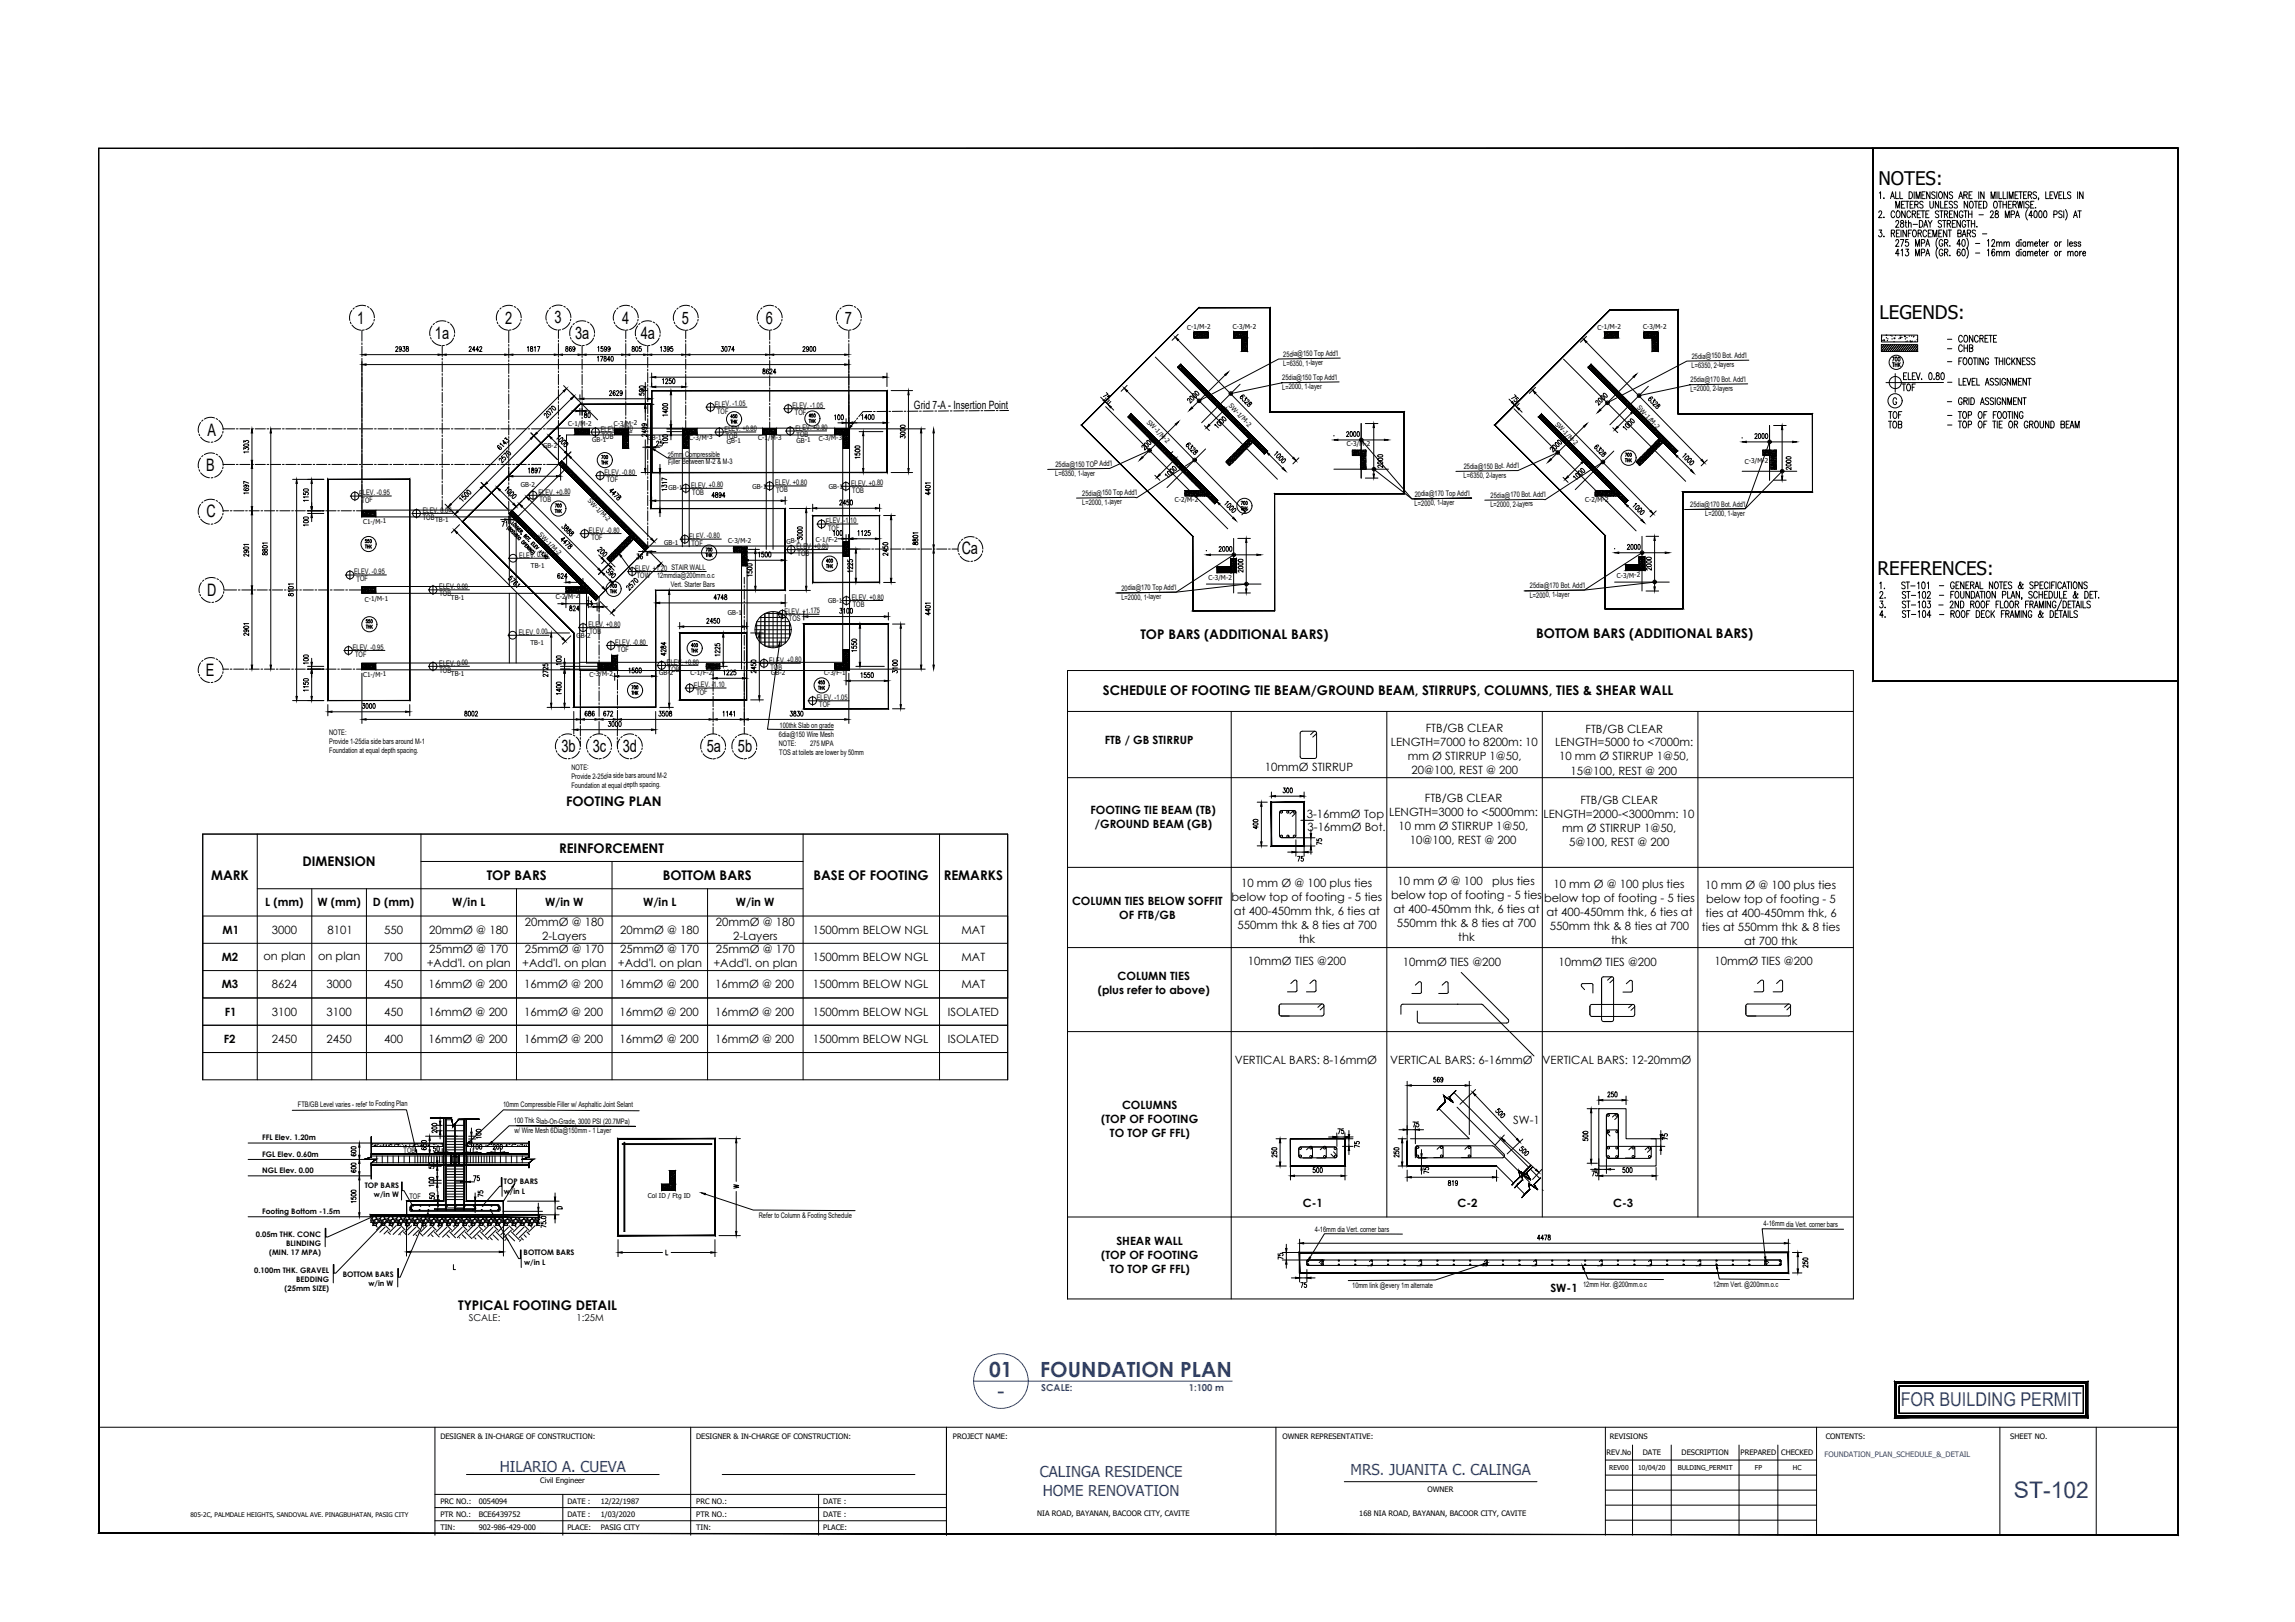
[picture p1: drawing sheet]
<svg xmlns="http://www.w3.org/2000/svg" width="841mm" height="594mm" viewBox="0 0 841 594" stroke-linecap="round" stroke-linejoin="round" font-family="sans-serif">
<defs><g id="words">
<text font-size="8.4" fill="#1940a4" x="738" y="548.8">ST-102</text>
<g font-size="7.7" fill="#1940a4">
<text x="362.5" y="504.2">01</text>
<text x="381.2" y="504.2">FOUNDATION PLAN</text>
</g>
<text font-size="7.6" fill="#1940a4" x="365.4" y="512.5">-</text>
<text font-size="7" fill="#1940a4" x="696.6" y="515.1">FOR BUILDING PERMIT</text>
<g font-size="6.9">
<text x="688.3" y="67.7">NOTES:</text>
<text x="688.8" y="116.9">LEGENDS:</text>
<text x="688.1" y="210.7">REFERENCES:</text>
</g>
<g font-size="6.3">
<text x="130.9" y="118.5">1</text>
<text x="185.1" y="118.5">2</text>
<text x="203.2" y="118.4">3</text>
<text x="228" y="118.5">4</text>
<text x="249.9" y="118.5">5</text>
<text x="280.7" y="118.5">6</text>
<text x="309.6" y="118.5">7</text>
<text x="159.4" y="124.3">1a</text>
<text x="210.7" y="124.3">3a</text>
<text x="234.8" y="124.3">4a</text>
<text x="76" y="159.5">A</text>
<text x="75.6" y="172.6">B</text>
<text x="75.7" y="189.3">C</text>
<text x="352.4" y="203.1">Ca</text>
<text x="75.9" y="218.3">D</text>
<text x="75.4" y="247.6">E</text>
<text x="205.7" y="275.6">3b</text>
<text x="217.2" y="275.6">3c</text>
<text x="228.2" y="275.6">3d</text>
<text x="259" y="275.6">5a</text>
<text x="270.4" y="275.6">5b</text>
</g>
<g font-size="6.2">
<text x="712.3" y="130.2">- CHB</text>
<text x="687.6" y="227.5">4. ST-104</text>
</g>
<g font-size="5.7">
<text x="695.7" y="144.3">TOF</text>
<text x="690.7" y="154.5">TOF</text>
<text x="690.7" y="158">TOB</text>
<text x="687.6" y="217">1. ST-101</text>
<text x="687.6" y="220.5">2. ST-102</text>
<text x="687.6" y="224">3. ST-103</text>
</g>
<g font-size="5.5" fill="#1940a4">
<text x="183.2" y="539.2">HILARIO A. CUEVA</text>
<text x="381.1" y="541">CALINGA RESIDENCE</text>
<text x="495" y="540.4">MRS. JUANITA C. CALINGA</text>
<text x="382.1" y="547.8">HOME RENOVATION</text>
</g>
<g font-size="4.9">
<text x="562.9" y="233.7">BOTTOM BARS (ADDITIONAL BARS)</text>
<text x="417.9" y="234.1">TOP BARS (ADDITIONAL BARS)</text>
<text x="404.1" y="254.5">SCHEDULE OF FOOTING TIE BEAM/GROUND BEAM, STIRRUPS, COLUMNS, TIES &amp; SHEAR WALL</text>
<text x="207.4" y="295.2">FOOTING PLAN</text>
<text x="110.8" y="317.3">DIMENSION</text>
<text x="204.9" y="312.3">REINFORCEMENT</text>
<text x="77.3" y="322.3">MARK</text>
<text x="178.4" y="322.3">TOP BARS</text>
<text x="242.9" y="322.3">BOTTOM BARS</text>
<text x="298.1" y="322.3">BASE OF FOOTING</text>
<text x="345.8" y="322.3">REMARKS</text>
<text x="167.9" y="479.7">TYPICAL FOOTING DETAIL</text>
</g>
<text font-size="4.4" x="692.1" y="133.3">700</text>
<g font-size="4.2">
<text x="334.9" y="149.7">Grid 7-A - Insertion Point</text>
<text x="522.5" y="268.1">FTB/GB CLEAR</text>
<text x="581" y="268.3">FTB/GB CLEAR</text>
<text x="404.8" y="272.3">FTB / GB STIRRUP</text>
<text x="509.7" y="273.1">LENGTH=7000 to 8200m: 10</text>
<text x="569.9" y="273.4">LENGTH=5000 to &lt;7000m:</text>
<text x="515.9" y="278.3">mm Ø STIRRUP 1@50,</text>
<text x="571.4" y="278.5">10 mm Ø STIRRUP 1@50,</text>
<text x="463.5" y="282.3">10mmØ STIRRUP</text>
<text x="517.3" y="283.4">20@100, REST @ 200</text>
<text x="575.6" y="283.7">15@100, REST @ 200</text>
<text x="522.1" y="293.8">FTB/GB CLEAR</text>
<text x="399.6" y="298">FOOTING TIE BEAM (TB)</text>
<text x="478.9" y="299.4">3-16mmØ Top</text>
<text x="509.1" y="298.8">LENGTH=3000 to &lt;5000mm:</text>
<text x="565.7" y="299.7">LENGTH=2000-&lt;3000mm: 10</text>
<text x="579.2" y="294.6">FTB/GB CLEAR</text>
<text x="401.2" y="303.2">/GROUND BEAM (GB)</text>
<text x="479.2" y="304.4">3-16mmØ Bot.</text>
<text x="512.5" y="304">10 mm Ø STIRRUP 1@50,</text>
<text x="572.5" y="304.8">mm Ø STIRRUP 1@50,</text>
<text x="516.7" y="309.1">10@100, REST @ 200</text>
<text x="575.1" y="310">5@100, REST @ 200</text>
<text x="454.8" y="324.9">10 mm Ø @ 100 plus ties</text>
<text x="509.8" y="329.3">below top of footing - 5 ties</text>
<text x="512.1" y="324.2">10 mm Ø @ 100</text>
<text x="546.9" y="324.2">plus ties</text>
<text x="569.3" y="325.4">10 mm Ø @ 100 plus ties</text>
<text x="624.8" y="325.6">10 mm Ø @ 100 plus ties</text>
<text x="97.2" y="331.7">L (mm)</text>
<text x="116.3" y="331.7">W (mm)</text>
<text x="136.7" y="331.7">D (mm)</text>
<text x="165.7" y="331.8">W/in L</text>
<text x="199.7" y="331.8">W/in W</text>
<text x="235.7" y="331.8">W/in L</text>
<text x="269.7" y="331.8">W/in W</text>
<text x="392.9" y="331.6">COLUMN TIES BELOW SOFFIT</text>
<text x="451.3" y="330">below top of footing - 5 ties</text>
<text x="452.2" y="335.1">at 400-450mm thk, 6 ties at</text>
<text x="510.7" y="334.4">at 400-450mm thk, 6 ties at</text>
<text x="565.8" y="330.5">below top of footing - 5 ties</text>
<text x="566.7" y="335.6">at 400-450mm thk, 6 ties at</text>
<text x="625" y="335.8">ties at 400-450mm thk, 6</text>
<text x="625.2" y="330.7">below top of footing - 5</text>
<text x="157.3" y="342">20mmØ @ 180</text>
<text x="192.3" y="339.1">20mmØ @ 180</text>
<text x="227.3" y="342">20mmØ @ 180</text>
<text x="262.3" y="339.1">20mmØ @ 180</text>
<text x="410.2" y="336.6">OF FTB/GB</text>
<text x="453.5" y="340.2">550mm thk &amp; 8 ties at 700</text>
<text x="511.9" y="339.6">550mm thk &amp; 8 ties at 700</text>
<text x="568" y="340.8">550mm thk &amp; 8 ties at 700</text>
<text x="623.7" y="341">ties at 550mm thk &amp; 8 ties</text>
<text x="81.6" y="342">M1</text>
<text x="99.7" y="342">3000</text>
<text x="120.1" y="342">8101</text>
<text x="140.8" y="342">550</text>
<text x="198.7" y="344.2">2-Layers</text>
<text x="268.6" y="344.2">2-Layers</text>
<text x="297.9" y="342">1500mm BELOW NGL</text>
<text x="352.3" y="342">MAT</text>
<text x="475.9" y="345.3">thk</text>
<text x="534.4" y="344.6">thk</text>
<text x="590.4" y="345.8">thk</text>
<text x="639.1" y="346">at 700 thk</text>
<text x="81.2" y="352.1">M2</text>
<text x="96.6" y="351.6">on plan</text>
<text x="116.5" y="351.6">on plan</text>
<text x="140.7" y="352">700</text>
<text x="157.3" y="349.1">25mmØ @ 170</text>
<text x="192.3" y="349.1">25mmØ @ 170</text>
<text x="227.3" y="349.1">25mmØ @ 170</text>
<text x="262.3" y="349.1">25mmØ @ 170</text>
<text x="297.9" y="352">1500mm BELOW NGL</text>
<text x="352.3" y="352">MAT</text>
<text x="457.3" y="353.6">10mmØ TIES @200</text>
<text x="514.1" y="353.8">10mmØ TIES @200</text>
<text x="571.2" y="353.8">10mmØ TIES @200</text>
<text x="628.3" y="353.6">10mmØ TIES @200</text>
<text x="156.4" y="354.2">+Add'l. on plan</text>
<text x="191.4" y="354.2">+Add'l. on plan</text>
<text x="226.4" y="354.2">+Add'l. on plan</text>
<text x="261.4" y="354.2">+Add'l. on plan</text>
<text x="409.5" y="358.8">COLUMN TIES</text>
<text x="81.2" y="362">M3</text>
<text x="99.7" y="362">8624</text>
<text x="119.6" y="362">3000</text>
<text x="140.8" y="362">450</text>
<text x="157.1" y="362">16mmØ @ 200</text>
<text x="192.1" y="362">16mmØ @ 200</text>
<text x="227.1" y="362">16mmØ @ 200</text>
<text x="262.1" y="362">16mmØ @ 200</text>
<text x="297.9" y="362">1500mm BELOW NGL</text>
<text x="352.3" y="362">MAT</text>
<text x="402.3" y="363.9">(plus refer to above)</text>
<text x="82.3" y="372">F1</text>
<text x="99.7" y="372">3100</text>
<text x="119.6" y="372">3100</text>
<text x="140.8" y="372">450</text>
<text x="157.1" y="372">16mmØ @ 200</text>
<text x="192.1" y="372">16mmØ @ 200</text>
<text x="227.1" y="372">16mmØ @ 200</text>
<text x="262.1" y="372">16mmØ @ 200</text>
<text x="297.9" y="372">1500mm BELOW NGL</text>
<text x="347.3" y="372">ISOLATED</text>
<text x="82" y="382">F2</text>
<text x="99.7" y="382">2450</text>
<text x="119.6" y="382">2450</text>
<text x="140.8" y="382">400</text>
<text x="157.1" y="382">16mmØ @ 200</text>
<text x="192.1" y="382">16mmØ @ 200</text>
<text x="227.1" y="382">16mmØ @ 200</text>
<text x="262.1" y="382">16mmØ @ 200</text>
<text x="297.9" y="382">1500mm BELOW NGL</text>
<text x="347.3" y="382">ISOLATED</text>
<text x="452.5" y="389.6">VERTICAL BARS: 8-16mmØ</text>
<text x="509.4" y="389.6">VERTICAL BARS: 6-16mmØ</text>
<text x="565.3" y="389.6">VERTICAL BARS: 12-20mmØ</text>
<text x="411.2" y="406.1">COLUMNS</text>
<text x="403.5" y="411.2">(TOP OF FOOTING</text>
<text x="554.5" y="411.7">SW-1</text>
<text x="406.7" y="416.4">TO TOP GF FFL)</text>
<text x="477.4" y="442.1">C-1</text>
<text x="534.2" y="442.1">C-2</text>
<text x="591.1" y="442.1">C-3</text>
<text x="409.1" y="456">SHEAR WALL</text>
<text x="403.5" y="461.1">(TOP OF FOOTING</text>
<text x="406.7" y="466.2">TO TOP GF FFL)</text>
<text x="568.2" y="473.1">SW-1</text>
</g>
<g font-size="3.5">
<text x="171.8" y="483.7">SCALE:</text>
<text x="211.3" y="483.7">1:25M</text>
</g>
<g font-size="3.5" fill="#1940a4">
<text x="381.6" y="509.3">SCALE:</text>
<text x="435.6" y="509.4">1:100 m</text>
</g>
<g font-size="2.8">
<text x="470.3" y="130.6" transform="rotate(-1 470.3 130.6)">25dia@150 Top Add'l</text>
<text x="619.9" y="131.4" transform="rotate(-1 619.9 131.4)">25dia@150 Bot. Add'l</text>
<text x="470.2" y="134" transform="rotate(-1 470.2 134)">L=6350, 1-layer</text>
<text x="619.9" y="134.7" transform="rotate(-1 619.9 134.7)">L=6350, 2-layers</text>
<text x="469.9" y="142.7" transform="rotate(-1 469.9 142.7)">L=2000, 1-layer</text>
<text x="469.9" y="139.3" transform="rotate(-1 469.9 139.3)">25dia@150 Top Add'l</text>
<text x="619.5" y="143.4" transform="rotate(-1 619.5 143.4)">L=2000, 2-layers</text>
<text x="619.5" y="140.1" transform="rotate(-1 619.5 140.1)">25dia@170 Bot. Add'l</text>
<text x="261.9" y="148.9" transform="rotate(-1 261.9 148.9)">ELEV. -1.05</text>
<text x="290.4" y="149.5" transform="rotate(-1 290.4 149.5)">ELEV. -1.05</text>
<text x="262.8" y="151.5" transform="rotate(-1 262.8 151.5)">TOF</text>
<text x="291.3" y="152.1" transform="rotate(-1 291.3 152.1)">TOF</text>
<text x="220.1" y="158.1" transform="rotate(-1 220.1 158.1)">ELEV. +0.80</text>
<text x="220.5" y="160.7" transform="rotate(-1 220.5 160.7)">TOB</text>
<text x="265.6" y="158" transform="rotate(-1 265.6 158)">ELEV. +0.80</text>
<text x="266" y="160.6" transform="rotate(-1 266 160.6)">TOB</text>
<text x="291.5" y="157.7" transform="rotate(-1 291.5 157.7)">ELEV. +0.80</text>
<text x="291.9" y="160.2" transform="rotate(-1 291.9 160.2)">TOB</text>
<text x="244.7" y="167.6" transform="rotate(-1 244.7 167.6)">25mm Compressible</text>
<text x="244.9" y="170.2" transform="rotate(-1 244.9 170.2)">Filler Between M-2 &amp; M-3</text>
<text x="386.8" y="171" transform="rotate(-1 386.8 171)">25dia@150 TOP Add'l</text>
<text x="536.4" y="171.8" transform="rotate(-1 536.4 171.8)">25dia@150 Bot. Add'l</text>
<text x="221.5" y="174" transform="rotate(-1 221.5 174)">ELEV. -0.80</text>
<text x="222.4" y="176.6" transform="rotate(-1 222.4 176.6)">TOF</text>
<text x="253.3" y="178.7" transform="rotate(-1 253.3 178.7)">ELEV. +0.80</text>
<text x="284" y="177.8" transform="rotate(-1 284 177.8)">ELEV. +0.80</text>
<text x="311.9" y="177.9" transform="rotate(-1 311.9 177.9)">ELEV. +0.80</text>
<text x="386.7" y="174.4" transform="rotate(-1 386.7 174.4)">L=6350, 1-layer</text>
<text x="536.4" y="175.1" transform="rotate(-1 536.4 175.1)">L=6350, 2-layers</text>
<text x="131.6" y="181.5" transform="rotate(-1 131.6 181.5)">ELEV. -0.95</text>
<text x="132.5" y="184.1" transform="rotate(-1 132.5 184.1)">TOF</text>
<text x="197.3" y="181.2" transform="rotate(-1 197.3 181.2)">ELEV. +0.80</text>
<text x="197.7" y="183.8" transform="rotate(-1 197.7 183.8)">TOB</text>
<text x="253.7" y="181.2" transform="rotate(-1 253.7 181.2)">TOB</text>
<text x="284.4" y="180.4" transform="rotate(-1 284.4 180.4)">TOB</text>
<text x="312.3" y="180.5" transform="rotate(-1 312.3 180.5)">TOB</text>
<text x="396.6" y="184.9" transform="rotate(-1 396.6 184.9)">L=2000, 1-layer</text>
<text x="396.6" y="181.6" transform="rotate(-1 396.6 181.6)">25dia@150 Top Add'l</text>
<text x="518.4" y="185.2" transform="rotate(-1 518.4 185.2)">L=2000, 1-layer</text>
<text x="518.5" y="181.9" transform="rotate(-1 518.5 181.9)">20dia@170 Top Add'l</text>
<text x="546.2" y="185.7" transform="rotate(-1 546.2 185.7)">L=2000, 2-layers</text>
<text x="546.2" y="182.3" transform="rotate(-1 546.2 182.3)">25dia@170 Bot. Add'l</text>
<text x="619.4" y="185.8" transform="rotate(-1 619.4 185.8)">25dia@170 Bot. Add'l</text>
<text x="154.9" y="187.8" transform="rotate(-1 154.9 187.8)">ELEV. 0.00</text>
<text x="154.9" y="190.4" transform="rotate(-1 154.9 190.4)">TOB</text>
<text x="302.6" y="191.7" transform="rotate(-1 302.6 191.7)">ELEV. -1.10</text>
<text x="624.9" y="189" transform="rotate(-1 624.9 189)">L=2000, 1-layer</text>
<text x="215.8" y="195.3" transform="rotate(-1 215.8 195.3)">ELEV. -0.80</text>
<text x="216.7" y="197.8" transform="rotate(-1 216.7 197.8)">TOF</text>
<text x="252.5" y="197.3" transform="rotate(-1 252.5 197.3)">ELEV. -0.80</text>
<text x="303.5" y="194.3" transform="rotate(-1 303.5 194.3)">TOF</text>
<text x="253.4" y="199.9" transform="rotate(-1 253.4 199.9)">TOF</text>
<text x="291.8" y="201.1" transform="rotate(-1 291.8 201.1)">ELEV. +0.80</text>
<text x="292.3" y="203.7" transform="rotate(-1 292.3 203.7)">TOB</text>
<text x="190.3" y="204.3" transform="rotate(-1 190.3 204.3)">ELEV. 0.00</text>
<text x="232.7" y="209.1" transform="rotate(-1 232.7 209.1)">ELEV. +1.20 STAIR WALL</text>
<text x="129.8" y="210.4" transform="rotate(-1 129.8 210.4)">ELEV. -0.95</text>
<text x="130.7" y="213" transform="rotate(-1 130.7 213)">TOF</text>
<text x="161" y="215.8" transform="rotate(-1 161 215.8)">ELEV. 0.00</text>
<text x="233.3" y="211.7">TOW</text>
<text x="240.8" y="211.8" transform="rotate(-1 240.8 211.8)">12mmdia@200mm.o.c</text>
<text x="245.8" y="215.1" transform="rotate(-1 245.8 215.1)">Vert. Starter Bars</text>
<text x="560.6" y="215.5" transform="rotate(-1 560.6 215.5)">25dia@170 Bot. Add'l</text>
<text x="161" y="218.5" transform="rotate(-1 161 218.5)">TOB</text>
<text x="312.1" y="219.8" transform="rotate(-1 312.1 219.8)">ELEV. +0.80</text>
<text x="410.9" y="219.7" transform="rotate(-1 410.9 219.7)">L=2000, 1-layer</text>
<text x="411" y="216.3" transform="rotate(-1 411 216.3)">20dia@170 Top Add'l</text>
<text x="560.6" y="218.9" transform="rotate(-1 560.6 218.9)">L=2000, 1-layer</text>
<text x="287.5" y="224.8" transform="rotate(-1 287.5 224.8)">ELEV. +1.175</text>
<text x="289.1" y="227.4" transform="rotate(-1 289.1 227.4)">TOS</text>
<text x="312.5" y="222.3" transform="rotate(-1 312.5 222.3)">TOB</text>
<text x="190.1" y="232.5" transform="rotate(-1 190.1 232.5)">ELEV. 0.00</text>
<text x="215.6" y="229.7" transform="rotate(-1 215.6 229.7)">ELEV. +0.80</text>
<text x="216" y="232.3" transform="rotate(-1 216 232.3)">TOB</text>
<text x="129.2" y="238.1" transform="rotate(-1 129.2 238.1)">ELEV. -0.95</text>
<text x="225.5" y="236.2" transform="rotate(-1 225.5 236.2)">ELEV. -0.80</text>
<text x="226.3" y="238.8" transform="rotate(-1 226.3 238.8)">TOF</text>
<text x="130.1" y="240.6" transform="rotate(-1 130.1 240.6)">TOF</text>
<text x="161" y="243.9" transform="rotate(-1 161 243.9)">ELEV. 0.00</text>
<text x="244.4" y="243.6" transform="rotate(-1 244.4 243.6)">ELEV. +0.80</text>
<text x="281.9" y="242.8" transform="rotate(-1 281.9 242.8)">ELEV. +0.80</text>
<text x="282.3" y="245.3" transform="rotate(-1 282.3 245.3)">TOB</text>
<text x="161" y="246.4" transform="rotate(-1 161 246.4)">TOB</text>
<text x="244.8" y="246.1" transform="rotate(-1 244.8 246.1)">TOB</text>
<text x="254.3" y="251.8" transform="rotate(-1 254.3 251.8)">ELEV. -1.10</text>
<text x="255.2" y="254.4" transform="rotate(-1 255.2 254.4)">TOF</text>
<text x="299.3" y="256.5" transform="rotate(-1 299.3 256.5)">ELEV. -1.05</text>
<text x="300.2" y="259.1" transform="rotate(-1 300.2 259.1)">TOF</text>
<text x="120.6" y="269.2">NOTE:</text>
<text x="285.5" y="269.9">6dia@150 Wire Mesh</text>
<text x="285.7" y="266.5">100thk Slab on grade</text>
<text x="120.6" y="272.6">Provide 1-25dia side bars around M-1</text>
<text x="120.6" y="275.9">Foundation at equal depth spacing.</text>
<text x="285.4" y="273.3">NOTE:</text>
<text x="296.8" y="273.3" transform="rotate(1 296.8 273.3)">275 MPA</text>
<text x="209.4" y="281.9">NOTE:</text>
<text x="285.5" y="276.6">TOS at toilets are lower by 50mm</text>
<text x="209.4" y="285.2">Provide 2-25dia side bars around M-2</text>
<text x="209.4" y="288.6">Foundation at equal depth spacing.</text>
<text x="109.2" y="405.4">FTB/GB Level varies - refer to Footing Plan</text>
<text x="184.4" y="405.3">10mm Compressible Filler w/ Asphaltic Joint Selant</text>
<text x="188.3" y="411.5">100 Thk Slab-On-Grade, 3000 PSI (20.7MPa)</text>
<text x="96.1" y="417.7">FFL Elev. 1.20m</text>
<text x="188.5" y="414.8">w/ Wire Mesh 6Dia@150mm - 1 Layer</text>
<text x="96.1" y="423.7">FGL Elev. 0.60m</text>
<text x="147.9" y="422.2" transform="rotate(-1 147.9 422.2)">TOB</text>
<text x="96.1" y="429.7">NGL Elev. 0.00</text>
<text x="133.6" y="435.2">TOP BARS</text>
<text x="184.7" y="433.8">TOP BARS</text>
<text x="184.7" y="437.2">w/in L</text>
<text x="137" y="438.6">w/in W</text>
<text x="150" y="439.2" transform="rotate(-1 150 439.2)">TOF</text>
<text x="96.1" y="444.8">Footing Bottom -1.5m</text>
<text x="278.1" y="446">Refer to Column &amp; Footing Schedule</text>
<text x="646.3" y="449.2">4-16mm dia Vert. corner bars</text>
<text x="93.7" y="452.9">0.05m THK. CONC</text>
<text x="481.8" y="451.2">4-16mm dia Vert. corner bars</text>
<text x="98.6" y="459.7">(MIN. 17 MPA)</text>
<text x="104.9" y="456.3">BLINDING</text>
<text x="191.9" y="459.7">BOTTOM BARS</text>
<text x="93.2" y="466.1">0.100m THK. GRAVEL</text>
<text x="125.6" y="467.6">BOTTOM BARS</text>
<text x="192.1" y="463.1">w/in L</text>
<text x="104.3" y="473">(25mm SIZE)</text>
<text x="108.5" y="469.5">BEDDING</text>
<text x="135" y="471.1">w/in W</text>
<text x="495.5" y="471.8">10mm link @every 1m alternate</text>
<text x="580.1" y="471.2">12mm Hor. @200mm.o.c</text>
<text x="627.8" y="471.2">12mm Vert. @200mm.o.c</text>
<text x="161.4" y="527">DESIGNER &amp; IN-CHARGE OF CONSTRUCTION:</text>
<text x="255.1" y="527">DESIGNER &amp; IN-CHARGE OF CONSTRUCTION:</text>
<text x="349.2" y="527.1">PROJECT NAME:</text>
<text x="469.9" y="527.1">OWNER REPRESENTATIVE:</text>
<text x="590" y="527.1">REVISIONS</text>
<text x="669" y="527.1">CONTENTS:</text>
<text x="736.7" y="527.1">SHEET NO.</text>
<text x="588.8" y="533">REV.No</text>
<text x="602" y="533">DATE</text>
<text x="616.2" y="533">DESCRIPTION</text>
<text x="637.9" y="533">PREPARED</text>
<text x="652.7" y="533">CHECKED</text>
<text x="198" y="543.3">Civil Engineer</text>
<text x="161.4" y="550.8">PRC NO.:</text>
<text x="175.4" y="550.8">0054094</text>
<text x="207.9" y="550.8">DATE :</text>
<text x="220.1" y="550.8">12/22/1987</text>
<text x="255.1" y="550.8">PRC NO.:</text>
<text x="301.7" y="550.8">DATE :</text>
<text x="523.1" y="546.6">OWNER</text>
<text x="161.4" y="555.6">PTR NO.:</text>
<text x="175.4" y="555.6">BCE6439752</text>
<text x="207.9" y="555.6">DATE :</text>
<text x="220.1" y="555.6">1/03/2020</text>
<text x="255.1" y="555.6">PTR NO.:</text>
<text x="301.7" y="555.6">DATE :</text>
<text x="380.1" y="555.1">NIA ROAD, BAYANAN, BACOOR CITY, CAVITE</text>
<text x="498.1" y="555.1">168 NIA ROAD, BAYANAN, BACOOR CITY, CAVITE</text>
<text x="161.4" y="560.4">TIN:</text>
<text x="175.4" y="560.4">902-986-429-000</text>
<text x="207.9" y="560.4">PLACE:</text>
<text x="220.1" y="560.4">PASIG CITY</text>
<text x="255.1" y="560.4">TIN:</text>
<text x="301.7" y="560.4">PLACE:</text>
</g>
<text font-size="2.8" fill="#1940a4" x="668.7" y="533.7">FOUNDATION_PLAN_SCHEDULE_&amp;_DETAIL</text>
<g font-size="2.5">
<text x="589.7" y="538.4">REV00</text>
<text x="600.4" y="538.4">10/04/20</text>
<text x="614.8" y="538.4">BULDING_PERMIT</text>
<text x="643.1" y="538.4">FP</text>
<text x="657" y="538.4">HC</text>
</g>
<g font-size="2.4">
<text x="435.1" y="120.7" transform="rotate(-1 435.1 120.7)">C-1/M-2</text>
<text x="451.8" y="120.6" transform="rotate(-1 451.8 120.6)">C-3/M-2</text>
<text x="585.4" y="120.7" transform="rotate(-1 585.4 120.7)">C-1/M-2</text>
<text x="602.1" y="120.6" transform="rotate(-1 602.1 120.6)">C-3/M-2</text>
<text x="450.2" y="148.8" transform="rotate(46 450.2 148.8)">SW-1/M-2</text>
<text x="599.8" y="149.6" transform="rotate(46 599.8 149.6)">SW-1/M-2</text>
<text x="225" y="156" transform="rotate(-1 225 156)">C-3/M-2</text>
<text x="420.2" y="154.8" transform="rotate(46 420.2 154.8)">SW-1/M-2</text>
<text x="569.8" y="155.6" transform="rotate(46 569.8 155.6)">SW-1/M-2</text>
<text x="208.2" y="156.1" transform="rotate(-1 208.2 156.1)">C-1/M-2</text>
<text x="237.3" y="161.1" transform="rotate(-1 237.3 161.1)">GB-1</text>
<text x="252.6" y="161.1" transform="rotate(-1 252.6 161.1)">C-3/M-3</text>
<text x="277.9" y="161.3" transform="rotate(-1 277.9 161.3)">C-1/M-3</text>
<text x="300.1" y="161.4" transform="rotate(-1 300.1 161.4)">C-3/M-3</text>
<text x="199" y="164" transform="rotate(-1 199 164)">GB-2</text>
<text x="217" y="162" transform="rotate(-1 217 162)">GB-1</text>
<text x="266.4" y="162.4" transform="rotate(-1 266.4 162.4)">GB-1</text>
<text x="291.9" y="162.1" transform="rotate(-1 291.9 162.1)">GB-1</text>
<text x="493.6" y="163.5" transform="rotate(-1 493.6 163.5)">C-3/M-2</text>
<text x="639.4" y="169.8" transform="rotate(-1 639.4 169.8)">C-3/M-2</text>
<text x="190.8" y="178.5" transform="rotate(-1 190.8 178.5)">GB-2</text>
<text x="245" y="179.5" transform="rotate(-1 245 179.5)">GB-1</text>
<text x="275.7" y="179.2" transform="rotate(-1 275.7 179.2)">GB-1</text>
<text x="303.7" y="179.1" transform="rotate(-1 303.7 179.1)">GB-1</text>
<text x="215.3" y="183.6" transform="rotate(46 215.3 183.6)">SW-1/M-2</text>
<text x="430.5" y="184" transform="rotate(-1 430.5 184)">C-2/M-2</text>
<text x="580.9" y="184" transform="rotate(-1 580.9 184)">C-2/M-2</text>
<text x="133.1" y="191.9" transform="rotate(-1 133.1 191.9)">C1-/M-1</text>
<text x="159.4" y="191.1" transform="rotate(-1 159.4 191.1)">TB-1</text>
<text x="197.2" y="196" transform="rotate(46 197.2 196)">SW-1/M-2</text>
<text x="243.4" y="199.6" transform="rotate(-1 243.4 199.6)">GB-1</text>
<text x="266.8" y="198.9" transform="rotate(-1 266.8 198.9)">C-3/M-2</text>
<text x="288.2" y="199.1" transform="rotate(-1 288.2 199.1)">GB-1</text>
<text x="299" y="198.5" transform="rotate(-1 299 198.5)">C-1/F-2</text>
<text x="194.6" y="208.2" transform="rotate(-1 194.6 208.2)">TB-1</text>
<text x="442.9" y="212.4" transform="rotate(-1 442.9 212.4)">C-3/M-2</text>
<text x="592.5" y="211.6" transform="rotate(-1 592.5 211.6)">C-3/M-2</text>
<text x="133.7" y="220.3" transform="rotate(-1 133.7 220.3)">C-1/M-1</text>
<text x="165.2" y="219.8" transform="rotate(-1 165.2 219.8)">TB-1</text>
<text x="203.7" y="219.3" transform="rotate(-1 203.7 219.3)">C-2/M-2</text>
<text x="303.5" y="221" transform="rotate(-1 303.5 221)">GB-1</text>
<text x="266.7" y="225.3" transform="rotate(-1 266.7 225.3)">GB-1</text>
<text x="211.2" y="233.7" transform="rotate(-1 211.2 233.7)">GB-2</text>
<text x="194.4" y="236.4" transform="rotate(-1 194.4 236.4)">TB-1</text>
<text x="133.1" y="247.9" transform="rotate(-1 133.1 247.9)">C1-/M-1</text>
<text x="165.2" y="247.7" transform="rotate(-1 165.2 247.7)">TB-1</text>
<text x="216.1" y="247.8" transform="rotate(-1 216.1 247.8)">C-3/M-2</text>
<text x="241.6" y="247.4" transform="rotate(-1 241.6 247.4)">GB-2</text>
<text x="253.1" y="247.4" transform="rotate(-1 253.1 247.4)">C-1/F-2</text>
<text x="282.6" y="247.2" transform="rotate(-1 282.6 247.2)">GB-2</text>
<text x="302" y="247.3" transform="rotate(-1 302 247.3)">C-3/F-1</text>
<text x="237.4" y="438.7">Col ID / Ftg ID</text>
</g>
<text font-size="2.3" x="69.8" y="555.6">805-2C, PALMDALE HEIGHTS, SANDOVAL AVE. PINAGBUHATAN, PASIG CITY</text>
</g></defs>
<!-- layer: Wall Hatch -->
<g fill="none" stroke="#000" stroke-width=".37">
<path d="M432 134.5v.1M432.1 134.5l-.1 .1M432.4 134.1h.1M432.8 133.7v.1M432.9 134h.1M433 134.8h.1M432.9 133.7l-.1 .1M432.9 134.6l.1 .1M433 134.6v.1M433.1 135.5h.1M433.2 135.3h.1M433.2 135.5l-.1 .1"/>
<path d="M433.5 135.6h.1M434 134.7v.1M434 134.8h.1M434.2 135.7h.1M434.1 136.3v.1M434.1 136.3h-.1M434.2 136.5h.1M434.3 136.5l-.1 .1M434.4 135.2h.1M434.6 135.4v.1M434.6 137v.1M434.7 137h-.1"/>
<path d="M434.9 136.7h.1M435 135.9h.1M435.1 137.8h.1M435.2 136.7h.1M435.3 138.1h.1M435.2 137.7l-.1 .1M435.3 136.7h-.1M435.3 137.6h.1M435.4 137.6h.1M435.6 136.6h.1M435.8 138.4h.1M436.1 137.3h.1"/>
<path d="M436.3 137.7h.1M436.3 139.2h.1M436.4 137.7h-.1M436.4 138.6l.1 .1M436.5 138.6v.1M436.6 139.5h.1M436.6 138.1h.1M436.7 138.1h.1M436.7 138.1h-.1M437 139.5h.1M437.3 138.8h.1M437.4 138.7h.1"/>
<path d="M437.5 138.7h-.1M437.6 139.6h.1M437.7 123.7h.1M437.8 122.7h.1M437.8 139.5h.1M437.9 123.7h.1M438.1 123.2h.1M438.4 122.1h.1M438.5 139.5h.1M438.5 139.7v.1M438.5 121.9h.1M438.6 139.7l-.1 .1"/>
<path d="M438.7 122.9h.1M438.8 122.3h.1M438.9 122.8l.1 .1M439 122.8v.1M439.1 123.7h.2M439.3 121.7h.1M439.5 123.5h.1M439.6 122.1h.1M439.6 123h.1M439.9 122.4l-.1 .1M439.9 122.4h-.1M440.4 122.4h.1"/>
<path d="M440.4 123.1v.1M440.4 122.1l.1 .1M440.5 122.2h.1M440.7 123.1h.1M440.8 122.1h.1M441.3 122.8h.1M441.5 122.3h.1M441.7 123.2h.1M441.7 121.7h.1M441.8 122.4h.1M441.9 123.5h.1M442.2 122.4h.1"/>
<path d="M442.4 122.4h.1M442.5 122.4h-.1M442.6 123.3h.1M452.2 123h.1M452.6 121.9h.1M452.8 121.8h.1M452.9 122.7h.1M453 123.6h.1M453.1 121.7h.1M453.1 122.6h.1M453.1 123.6h-.1M453.5 123h.1"/>
<path d="M453.8 121.9h.1M453.7 123.3v.2M453.8 122.8h.1M453.9 122.8v.1M453.9 122.3h.1M454 123.7h.1M454.6 123h.1M454.5 121.7h.1M454.7 122h.1M454.9 122.9h.1M454.8 123h.1M454.9 121.9h.1"/>
<path d="M455.1 123.7h.1M455.3 124.4h.1M455.1 123.8h.1M455.2 124.7h-.1M455.2 123.7l-.1 .1M455.3 128.5h.1M455.3 125.6h.1M455.4 125.5h.1M455.4 126.5h.1M455.4 125.7h.1M455.5 122.6h.1M455.5 126.5h-.1"/>
<path d="M455.5 127.4v.1M455.6 127.4h.1M455.6 127.4l-.1 .1M455.6 122.1h.1M455.7 124.4h.1M455.7 128.3v.1M455.7 122.1h-.1M455.7 127.1h.1M455.8 123h.1M456 126.2h.1M456 123.9h.1M456 123.3h.1"/>
<path d="M456 121.8h.1M456.1 124.8h.1M456.1 128.4h.1M456.2 128h.1M456.3 125.7h.1M456.2 125.2h.1M456.4 123.1h.1M456.3 125.2h.1M456.3 122.3h.1M456.4 126.6h.1M456.4 122.2v.1M456.5 126.9h.1"/>
<path d="M456.5 127.5v.1M456.6 127.5l-.1 .1M456.6 124.1h.1M456.6 122.2h.1M456.7 124.4h.1M456.7 128.4h.1M456.6 122.2v.1M456.7 123.1h.1M456.9 125.9h.1M456.9 124h.1M456.9 123h.1M457.1 127.6h.1"/>
<path d="M457 124.9h.1M457.1 124.9l-.1 .1M457.1 124.8h.1M582.5 134.5h.1M582.7 134.2h.1M582.8 134.1l-.1 .1M583.2 133.7h.1M583.2 134h.1M583.2 133.7v.1M583.4 134.6h.1M583.4 134.6v.1M583.4 134.8l-.1 .1"/>
<path d="M583.5 135.5h.1M583.5 135.3h.1M583.9 135.6v.1M583.9 135.6h-.1M584.3 134.7h.1M584.3 134.7l.1 .1M584.5 135.7h.1M584.5 136.3v.1M584.5 136.3h-.1M584.6 136.5h.1M584.8 135.2v.1M584.8 135.2h.1"/>
<path d="M585 135.4h.1M585 137v.1M585 137h.1M585.3 136.7h.1M585.3 135.9v.1M585.4 135.9l-.1 .1M585.5 137.8h.1M585.6 136.7h.1M585.6 138.1h.1M585.6 137.7v.1M585.7 137.6h.1M585.9 136.7h.1"/>
<path d="M585.9 136.6v.1M586.1 138.5h.1M586.1 138.4v.1M586.5 137.3h.1M586.7 137.7h.1M586.7 139.2h.1M586.8 138.6h.1M586.8 138.6v.1M587 139.5h.1M587.1 138.1h.1M587 138.1h.1M587.3 139.5h.1"/>
<path d="M587.6 138.8h.1M587.8 138.7h.1M587.9 139.6h.1M588.1 123.6h.1M588.2 139.5h.1M588.1 122.7h.1M588.2 123.6h.1M588.5 123.2h.1M588.8 122.1h.1M588.8 139.5h.1M588.9 139.7h.1M588.9 121.9h.1"/>
<path d="M588.9 139.7v.1M589 122.9h.1M589.2 122.3h.1M589.4 122.8h.1M589.5 123.7h.1M589.7 121.7h.1M589.9 122.1h.1M589.9 123.5v.1M590 123h.1M590.3 122.4h.1M590.6 122.4h.1M590.8 123.1h.1"/>
<path d="M590.9 122.2h.1M591 123.1h.1M591.1 122.1h.1M591.7 122.8h.1M591.8 122.3h.1M592 123.2h.1M592 121.7h.1M592 121.7v.1M592.2 122.4h.1M592.2 123.5h.1M592.5 122.4h.1M592.8 122.4h.1"/>
<path d="M592.9 123.3h.1M602.5 123l.1 .1M602.6 123h-.1M603 121.9h.1M603.1 121.8h.1M603.3 122.7h.1M603.4 123.6h.1M603.4 122.7h.1M603.5 123.6h-.1M603.5 121.7v.1M603.8 123h.1M604.1 121.9h.1"/>
<path d="M604.1 123.3v.2M604.2 122.8h.1M604.4 123.7h.1M604.4 122.3h.1M604.4 122.3v.1M604.9 123h.1M604.9 121.7h.1M605 122h.1M605.2 122.9v.1M605.2 123h.1M605.2 121.9h.1M605.5 123.7v.1"/>
<path d="M605.5 124.4h.1M605.5 123.8h.1M605.5 124.7h.1M605.6 128.5h.1M605.7 125.5v.1M605.7 126.5h.1M605.8 125.7h.1M605.8 122.6h.1M605.8 126.5h-.1M605.9 127.4h.1M605.9 127.5h.1M606.1 124.4h.1"/>
<path d="M606 122.1h.1M606.1 128.3h.1M606.1 123h.1M606.1 127.1h.1M606.3 123.9h.1M606.3 126.2h.1M606.3 123.3h.1M606.3 121.8h.1M606.4 128.5h.1M606.4 124.8h.1M606.6 128h.1M606.6 125.7h.1"/>
<path d="M606.6 125.2h.1M606.6 123.1h.1M606.8 122.2h.1M606.7 126.6h.1M606.8 126.6l-.1 .1M606.8 127h.1M606.8 127.5v.1M606.9 127.5l-.1 .1M606.9 124.1h.1M606.9 122.2h.1M607 124.1h.1M607 124.4h.1"/>
<path d="M607 128.4h.1M607.1 128.4l-.1 .1M607.2 123.1h.1M607.1 125.9h.1M607.2 124h.1M607.3 123h.1M607.3 125.8h.1M607.4 127.6h.1M607.5 124.9h.1M607.5 124.8h.1M689.4 126.3h13.3v2.4h-13.3zM689.5 122.7h13.2v2.5h-13.2z"/>
<path d="M689.5 126.5l.2-.3-.2 .4M690.2 124.6l.3-.1v.3zM690.5 126.2l-1 1.4M691.3 126.2l-1.8 2.4M692.1 126.2l-1.9 2.5M692.9 126.2l-1.9 2.5M693.7 126.2l-1.9 2.5M694.1 123.8h.3v.3zM694.4 126.2l-1.8 2.5M695.2 126.2l-1.9 2.5M696 126.2l-1.9 2.5 1.9-2.5M696.3 123.6l.3 .1-.2 .3z"/>
<path d="M696.8 126.2l-1.9 2.5M697.6 126.2l-1.9 2.5M697.9 123.1h.3v.3zM698.4 126.2l-1.9 2.5M699.2 126.2l-2 2.5M699.9 126.2l-1.9 2.5M700 124.9h.3l-.2 .3zM700.7 126.2l-1.9 2.5M701.5 126.2l-1.9 2.5M702.3 126.2l-1.9 2.5M702.7 126.6l-1.5 2.1M702.7 127.6l-.8 1.1"/>
<path d="M702.7 128.7h.1M210.9 159h.1M210.9 158.1h.1M211 159v.1M211 159l.1 .1M211.1 159.1h.1M211.3 158.6h.1M211.6 157.5h.1M211.8 157.3v.1M211.9 158.3h.1M212 157.7h.1M212.1 158.2v.1"/>
<path d="M212.2 158.2l-.1 .1M212.3 159.1h.1M212.4 157.1l.1 .1M212.5 157.1h-.1M212.8 157.5h.1M212.7 158.9h.1M212.8 158.3h.1M213.1 157.8h.1M213.6 157.8h.1M213.6 158.6h.1M213.7 157.5v.1M213.7 157.6h.1"/>
<path d="M213.8 158.5v.1M213.8 158.5h.1M213.9 157.5h.1M214 157.5h.1M214.5 158.2h.1M214.7 157.7h.1M214.8 158.6h.1M214.8 157.1h.1M214.8 157.1v.1M215 157.8h.1M215.1 158.9h.1M215.3 157.8h.1"/>
<path d="M215.6 157.8h.1M215.8 158.7h.1M225.4 158.4h.1M225.8 157.3h.1M226 157.2h.1M226.1 158v.1M226.1 158h.1M226.2 159h.1M226.2 158h.1M226.3 157.1v.1M226.6 158.4h.1M226.8 158.8h.1"/>
<path d="M226.9 157.3h.1M226.9 158.7v.1M227 158.2h.1M227.2 159.1h.1M227.2 157.6h.1M227.8 158.3h.1M227.7 157.1h.1M227.8 157.4h.1M228 158.3h.1M228 158.4h.1M228 157.3h.1M228.3 159.8h.1"/>
<path d="M228.3 159.1h.1M228.6 158h.1M228.8 157.5h.1M228.8 159.8l.1 .1M228.9 159.8v.1M228.9 158.4h.1M229.1 159.3v.1M229.2 158.7h.1M229.2 159.3l-.1 .1M229.2 157.2h.1M229.4 158.5h.1M229.5 157.7h.1"/>
<path d="M229.6 157.6l-.1 .1M229.7 159.4h.1M229.7 157.6h.1M229.8 159.8h.1M229.8 159.4v.1M229.9 158.5h.1M230 158.5l-.1 .1M230 159.4h.1M230.1 158.3h.1M250.3 157.8h.1M250.6 158.2h.1M250.9 159.6v.2"/>
<path d="M250.9 159.6v.1M250.9 157.9h.1M251 158.8h.1M251 158.5v.1M251 158.5h-.1M251.2 157.5h.1M251.3 159.4h.1M251.6 157.1l.1 .1M251.8 159.7v.1M251.8 158.1h.1M251.9 158.9h.1M252.1 159.4h.1"/>
<path d="M252 158.2h.1M252.1 157.1h.1M252.4 158.8h.1M252.6 157.2h.1M252.7 157.7h.1M252.8 158.1v.1M252.9 158.1l-.1 .1M252.9 159h.1M252.9 159v.1M253 159l-.1 .1M253.3 158.5h.1M253.6 158.3h.1"/>
<path d="M253.6 157.4h.1M253.7 157.4h-.1M253.8 158.2h.1M254.1 158.1l.1 .1M254.2 158.1h-.1M254.2 158.1v.1M254.6 157.4h.1M254.8 158.3h.1M254.8 158.8h.1M255.1 158.3h.1M255.1 157.7v.1M279.7 157.7h.1"/>
<path d="M279.8 158.2h.1M280.2 158.5h.1M280.2 157.9h.1M280.2 158.8h.1M280.3 158.8h-.1M280.5 157.4h.1M280.9 157.1v.1M281.1 158h.1M281.1 158v.2zM281.2 158.9h.1M281.3 158.2h.1M281.4 157.1h.1"/>
<path d="M281.7 158.8h.1M281.9 157.2h.1M281.9 157.7h.1M281.9 157.2v.1M282 158.1v.1M282.1 158.1l-.1 .1M282.2 159h.1M282.2 159v.1M282.5 158.5h.1M282.7 158.3h.1M282.8 157.4h.1M282.9 157.4h-.1"/>
<path d="M283 158.2h.1M283 158.2v.1M283.4 158.1v.1M283.5 158.1l-.1 .1M283.8 157.4h.1M283.8 157.4v.1M284 158.3h.1M284 158.8h.1M284.3 158.3h.1M284.3 157.7v.1M284.4 157.7l-.1 .1M306.1 158.2v.1"/>
<path d="M306.2 158.2l-.1 .1M306.5 157.1v.1M306.6 157.3h.1M306.6 158.9l.1 .1M306.7 158.2h.1M306.7 158.9v.1M307 157.8h.1M307.2 158h.1M307.5 157.4h.1M307.6 158.5h.1M307.6 158.3h.1M307.8 157.5h.1"/>
<path d="M308.4 158.2h.1M308.4 157.5l.1 .1M308.6 158.1h.1M308.6 158.4h.1M308.6 158.1l.1 .1M308.7 158.4l-.1 .1M308.7 157.1h.1M309 158.9h.1M309.4 157.7v.1M309.6 158.6h.1M309.6 159.6h.1M309.8 159.4h.1"/>
<path d="M309.9 158.5h.1M310 158.1h.1M310.3 157.4h.1M310.4 157.7h.1M310.4 157.7v.1M310.4 159.5h.1M310.5 159.2h.1M310.5 158.6h.1M310.6 158.6v.1M310.8 159.5h.1M310.9 158.1h.1M311 159.9l.1 .1"/>
<path d="M311 159.9h.1M414.1 153h.1M414.1 153.2l-.1 .1M414.3 152.2h.1M415 152.8h.1M415 152.1h.1M415.1 153h.1M415.2 153.9h.1M415.5 153.6h.1M415.7 153h.1M416 154.4h.1M416.1 154.4h.1"/>
<path d="M416 153.1v.1M416.1 153.2h-.1M416.2 154h.1M416.4 155h.1M416.6 155h.1M417.2 155.7h.1M417.3 155h.1M417.4 154.5v.1M417.5 156h.1M417.5 154.7h.1M417.6 156.9h.1M417.7 155.9h.1"/>
<path d="M417.7 156.5h.1M417.8 156.4l-.1 .1M418 157.1h.1M418 155.4h.1M418.3 157.2h.1M418.5 156.1h.1M418.6 157h.1M418.6 157.9h.1M418.7 156.1h.1M418.8 157.9l.1 .1M418.9 157.9h-.1M418.9 157.9v.1"/>
<path d="M419.2 156.8h.1M419.2 156.8v.1M419.4 157.2h.1M419.4 158.6v.1M419.5 157.1h.1M419.5 158.6l-.1 .1M419.7 158h.1M419.7 158.5h.1M419.7 157.5h.1M419.7 158.5v.1M419.8 158.9h.1M420.3 158.3h.1"/>
<path d="M420.6 158.1h.1M420.6 158.1v.1M420.7 159l.2 .1M421 159.9h.1M421.2 158.6h.1M421.4 159.7h.1M421.6 159.9h.1M421.7 159.1h.1M421.8 159.1h-.1M421.9 160.1h.1M437.8 140.5h.1M438.3 140.3h.1"/>
<path d="M438.4 140.2v.1M438.7 140.6h.1M438.8 140.9h.1M438.9 141.5h.1M439 140.9h.1M439.5 141.7h.1M439.7 140.7h.1M439.8 141.6v.1M439.8 140.6h.1M440 142.5l-.1 .1M440 142.4l.1 .1M440.1 142.4v.1"/>
<path d="M440.2 141h.1M440.4 141.3h.1M440.6 142.3h.1M440.6 143.1h.1M440.8 141.7h.1M440.9 143.6h.1M440.9 142.6v.1M441 142l-.1 .1M441 142h-.1M441.1 143.5h.1M441.1 143.9h.1M441.5 142.8h.1"/>
<path d="M441.5 142.7v.1M441.7 144.5h.1M441.9 142.7h.1M442.1 143.4h.1M442 143.6v.1M442.1 144.5v.1M442.2 144.5l-.1 .1M442.3 143.7h.1M442.7 145h.1M442.7 144.2h.1M443 143.8h.1M443.2 144.6h.1"/>
<path d="M443.2 144.9h.1M443.3 145.6h.1M443.8 145.6h.1M444.1 145h.1M444.3 145.6h.1M444.3 146.4v.1M444.5 147.5h.1M444.9 147v.2M444.9 147l-.1 .1M445.2 146v.1M445.4 146.7h.1M445.5 147.5v.1"/>
<path d="M445.5 147.8l-.1 .1M445.5 147.8h-.1M445.6 148.5h.1M445.7 148.5h-.1M445.7 146.7h.1M446 148.5v.1M446 148.5h.1M446.2 147.8h.1M446.3 147.4h.1M446.5 149.2h.1M446.4 147.4v.1M446.5 147.7h.1"/>
<path d="M446.6 149.2h.1M446.6 148.6h.1M446.8 149.5h.1M446.9 148.1h.1M447.2 149.9h.1M447.5 148.9h.1M447.5 148.7h.1M447.6 148.7h-.1M447.7 149.6v.1M447.7 149.6h.1M447.9 150.5h.1M448 149.2h.1"/>
<path d="M448 149.6h.1M448.3 150.6h.1M448.6 150.3v.1M448.6 149.7h.1M448.8 150.6h.1M448.9 150.6l-.1 .1M449 151.5h.1M449.2 151h.1M449.6 150.6h.1M449.7 151.7h.1M449.8 150.7h.1M449.9 151.6h.1"/>
<path d="M449.9 151.9v.1M450 151.6l-.1 .1M450 152.5v.1M450 151.9l-.1 .1M450.1 152.5l-.1 .1M450.3 152.5h.1M450.6 151.4h.1M450.9 153.2h.1M450.9 151.7h.1M451 152.6v.1M451.1 152.6l-.1 .1M451.1 153.5h.1"/>
<path d="M451.2 152.1h.1M451.4 153.9h.1M451.7 153.3h.1M451.8 152.8h.1M452 154.6h.1M452 152.8h.1M452 154.7h.1M452.1 153.6h.1M452.3 154.5h.1M452.3 153.5v.1M452.5 155.3v.1M452.6 155.3l-.1 .1"/>
<path d="M452.8 154.3h.1M452.9 154.2v.1M453.3 154.7h.1M453.4 155.5h.1M453.4 155h.1M453.6 154.7h.1M453.5 155h-.1M453.5 156.4h.1M453.6 156.4v.1M453.9 156.1h.1M454 155.7h.1M454.4 155.7h.1"/>
<path d="M454.5 156.6h.1M454.6 156.4h.1M454.6 156.6h-.1M454.6 157.5h.1M455.2 157.1h.1M455.3 156.1h.1M455.5 156.6h.1M455.5 157.5h.1M455.6 157.6h.1M455.6 157.9h.1M455.7 157.6h-.1M455.7 158.5h.1"/>
<path d="M455.9 158.8h.1M456.3 158.6h.1M456.6 157.7h.1M456.6 157.5h.1M456.8 158.6h.1M456.8 159.3v.1M456.8 159.5h.1M456.9 159.3l-.1 .1M456.9 159.5h.1M457.1 158.2l.1 .1M457.2 158.2v.1M457.2 158.9h.1"/>
<path d="M457.7 158.7h.1M457.7 158.9v.1M457.8 158.7l-.1 .1M457.8 158.9l-.1 .1M457.8 159.6h.1M458.3 159.7h.1M458.3 159.6v.1M458.8 159.7h.1M458.9 159.7l-.1 .1M564.3 153.3h.1M564.4 152.9h.1M564.5 153h.1"/>
<path d="M564.7 152.2h.1M564.8 152.1l-.1 .1M565.3 152.1h.1M565.3 152.8h.1M565.4 153v.1M565.5 153l-.1 .1M565.6 153.9h.1M565.8 153.6h.1M566 153h.1M566.4 154.4h.1M566.5 154.3h.1M566.4 153.1v.1"/>
<path d="M566.5 154h.1M566.6 154l-.1 .1M566.7 155h.1M567 155v.1M567 155h.1M567.6 155.7h.1M567.6 155h.1M567.7 154.5v.1M567.9 156h.1M567.8 154.5l-.1 .1M567.9 154.7h.1M568 155.9h.1"/>
<path d="M568.1 156.5h.1M568.2 156.4l-.1 .1M568.3 157.1h.1M568.4 155.4h.1M568.7 157.2h.1M568.7 156.1h.1M568.9 156.9v.1M569 157h-.1M569 157.9h.1M569 156.1h.1M569.3 157.9h.1M569.6 156.8h.1"/>
<path d="M569.8 158.6h.1M569.8 157.2h.1M570 158h.1M570.1 158.5h.1M570.1 157.5h.1M570.1 157.5v.1M570.1 158.9h.1M570.7 158.3h.1M570.9 158.1h.1M571 158.1v.1M571.2 159h.1M571.3 159.9h.1"/>
<path d="M571.5 158.6h.1M571.8 159.7h.1M572 159.9h.1M572.1 159.1h.1M572.2 160.1h.1M588.1 140.5h.1M588.7 140.3h.1M588.8 140.2l-.1 .1M589 140.6h.1M589.1 140.9h.1M589.2 141.5h.1M589.2 141h.1"/>
<path d="M589.3 140.9v.1M589.9 141.7h.1M590 140.7h.1M590.1 140.6h.1M590.1 141.6l.1 .1M590.1 141.6h.1M590.2 141.6v.1M590.3 142.5h.1M590.3 142.5v.1M590.5 142.4h.1M590.6 141h.1M590.8 141.3h.1"/>
<path d="M590.8 142.3h.1M590.9 143.1h.1M591.1 141.7h.1M591.3 143.6h.1M591.2 142.6l.1 .1M591.4 142h.1M591.3 142.6v.1M591.4 143.5h.1M591.6 143.8h.1M591.9 142.7h.1M592.1 144.5v.1M592.2 144.5l-.1 .1"/>
<path d="M592.2 142.7h.1M592.4 143.6h.1M592.4 143.6v.1M592.5 143.4h.1M592.5 144.5h.1M592.5 144.5v.1M592.6 143.7h.1M592.9 145h.1M593 144.2h.1M593.3 143.7v.1M593.5 144.6h.1M593.6 144.9h.1"/>
<path d="M593.6 145.5v.1M593.7 145.6h-.1M594.1 145.6h.1M594.4 145h.1M594.6 145.6h.1M594.7 146.4h.1M594.7 146.5v.1M594.7 146.3v.1M594.8 146.6h-.1M594.9 147.5h.1M595.3 147h.1M595.5 146l.1 .1"/>
<path d="M595.5 146h.1M595.6 146v.1M595.7 146.7h.1M595.8 147.5h.1M595.8 147.5v.1M595.8 147.8h.1M596 148.5h.1M596.1 148.5h-.1M596.1 146.7h.1M596.2 146.7v.1M596.4 148.5h.1M596.4 147.8h.1"/>
<path d="M596.7 147.4h.1M596.7 147.4v.1M596.8 149.1h.1M596.8 147.7h.1M597 149.2h.1M596.9 148.6h.1M597.1 149.5h.1M597.2 149.5h-.1M597.2 148.1h.1M597.5 149.9h.1M597.8 148.9h.1M597.9 148.7h.1"/>
<path d="M598 149.6h.1M598.2 149.2h.1M598.2 150.5v.1M598.3 150.5l-.1 .1M598.4 149.6h.1M598.4 149.6v.1M598.5 150.6h.1M598.9 150.3h.1M599 149.7h.1M599.1 150.6h.1M599.3 151.5h.1M599.5 151h.1"/>
<path d="M599.6 151l-.1 .1M600 150.6h.1M600.1 151.7h.1M600.2 150.7h.1M600.1 151.7v.1M600.3 151.6h.1M600.3 151.9h.1M600.3 151.9v.1M600.4 152.5h.1M600.4 152.5v.1M600.6 152.5h.1M601 151.4h.1"/>
<path d="M601.2 153.2h.1M601.2 151.7h.1M601.4 152.6h.1M601.4 152.6v.1M601.5 153.5h.1M601.6 152.1h.1M601.8 153.9h.1M602 153.3h.1M602.1 152.8h.1M602.4 154.6h.1M602.4 152.8h.1M602.4 154.7h.1"/>
<path d="M602.6 153.6h.1M602.6 154.5h.1M602.7 153.5h.1M602.9 155.3h.1M603 155.3l-.1 .1M603.2 154.3h.1M603.3 154.2l-.1 .1M603.7 154.7h.1M603.8 155.5h.1M603.8 155h.1M603.8 154.7h.1M603.9 156.4h.1"/>
<path d="M604.1 156.1h.1M604.4 155.7v.1M604.7 155.6h.1M604.9 156.6h.1M604.9 156.4v.1M605 157.5h.1M605 156.4l-.1 .1M605.5 157.1h.1M605.6 156.1h.1M605.8 156.6h.1M605.9 157.6h.1M606 157.6h.1"/>
<path d="M606.1 158.5h.1M606 157.9h.1M606.3 158.8h.1M606.7 158.6h.1M606.9 157.7h.1M606.9 157.5h.1M607.1 158.6h.1M607.1 159.3l.1 .1M607.2 159.5h.1M607.2 159.3v.1M607.5 158.2v.1M607.6 158.2l-.1 .1"/>
<path d="M607.7 158.9h.1M607.8 160v.1M608 158.7h.1M608.1 158.9h.1M608.2 159.6h.1M608.6 159.7h.1M609.1 159.7h.1M205.3 169.9h.1M205.6 169.5h.1M206.1 169.1h.1M206.1 169.3h.1M206.2 170.2h.1"/>
<path d="M206.2 170h.1M206.3 170.9v.1M206.3 170.7h.1M206.4 170.9l-.1 .1M206.7 171h.1M207.2 170.2h.1M207.3 171.7h-.1M207.3 171h.1M207.3 171.7v.1M207.5 171.9h.1M207.6 170.6v.1M207.6 170.6h.1"/>
<path d="M207.9 172.4h.1M207.8 170.8h.1M208.1 172.2h.1M208.2 171.3h.1M208.4 173.1h.1M208.4 172.1h.1M208.4 173.4h.1M208.6 172.9h.1M208.7 172h.1M209 173.8h.1M209.3 172.7h.1M209.5 173.1h.1"/>
<path d="M209.5 174.6h.1M209.6 174h.1M209.8 174.9h.1M209.8 173.5h.1M210.1 174.9h.2M210.1 174.9h.1M210.4 174.2h.1M210.7 174.1h.1M210.7 175h.1M210.8 175h-.1M210.9 175.9h.1M211 174.9h.1"/>
<path d="M211.6 175.6l-.1 .1M211.6 174.9h.1M211.7 175.1h.1M211.8 176h.1M211.9 176.2h.1M211.9 176h-.1M212 176.9h.1M212.1 176.3v.1M212.1 176.3l-.1 .1M212.7 177.1h.1M212.8 176.1h.1M213 177.1h.1"/>
<path d="M212.9 176h.1M213 176h.1M213.1 177.9h.1M213.2 177.8v.1M213.3 177.8l-.1 .1M213.4 176.4h.1M213.5 176.7l.1 .1M213.6 176.7v.1M213.8 177.6h.1M213.8 178.5h.1M213.9 177.1h.1M214.1 179h.1"/>
<path d="M214.1 178h.1M214.1 177.4v.1M214.2 177.4l-.1 .1M214.2 178.9v.1M214.3 178.9l-.1 .1M214.4 179.2h.1M214.6 178.2h.1M214.7 178.1v.1M214.9 179.9v.1M215 179.9l-.1 .1M215.1 178.1h.1M215.3 179h.1"/>
<path d="M215.3 178.8h.1M215.3 179.9v.1M215.4 179.9l-.1 .1M215.4 179h.1M215.8 179.6h.1M216.2 179.1v.1M228.3 160.1h.1M228.4 163.9h.1M228.4 161l.2-.1zM228.6 161.9h.1M228.6 161.1h.1M228.7 162.7h.1"/>
<path d="M228.9 163.7v.1M228.9 162.4h.1M229.2 161.6h.1M229.2 160.2h.1M229.2 163.9h.1M229.4 163.4h.1M229.3 160.2h-.1M229.4 161.1h.1M229.5 160.5h.1M229.4 161.1v.1M229.6 162h.1M229.6 162.4h.1"/>
<path d="M229.7 162.9h.1M229.8 163.8h.1M229.9 163.8l-.1 .1M230 161.2h.1M230.1 161.3h.1M230.2 160.3h.1M230.2 163.1h.1M230.3 163l-.1 .1M230.3 160.2h.1M250.3 163.9v.1M250.4 162.4v.1M250.4 162.4h.1"/>
<path d="M250.6 163.3h.1M250.6 160.7h.1M250.7 163h.1M251 162.1h.1M251 160.6l.1 .1M251.2 161.6h.1M251.4 161.2h.1M251.3 162.6h.1M251.3 162.5v.1M251.3 163.6h.1M251.4 160.8h.1M251.5 162.3h.1"/>
<path d="M251.4 163.6h.1M251.5 163.5h.1M251.7 163.8h.1M251.6 160.3h.1M251.8 162.7h.1M252 160.7h.1M252 161.8h.1M252.1 161.6h.1M252.2 162.6l.1 .1M309.1 161.1v.1M309.2 163.6h.1M309.3 160.8h.1"/>
<path d="M309.2 162v.1M309.4 163h.1M309.5 163.8h.1M309.5 162.5h.1M309.7 162.1h.1M309.8 163.4h.1M309.9 160.3h.1M309.8 161.4v.1M309.8 161.4h.1M310.1 161.3h.1M310 163.3h.1M310.1 163.2l-.1 .1"/>
<path d="M310.1 160.3h.1M310.1 162.2h.1M310.2 162.2h-.1M310.3 163h.1M310.4 162.1h.1M310.5 164h.1M310.6 164h.1M310.8 161.1h.1M310.9 160.5h.1M310.8 160.8h.1M311 162.8h.1M311 161.3h.1"/>
<path d="M311 162.2h.1M422 160.4h.1M422.1 160.9h.1M422.5 161.1h.1M422.8 160.1v.1M422.9 160h.1M422.9 160l-.1 .1M423 161h.1M423 160.1l-.2 .1M423.1 161.9h.1M423.2 161.3h.1M423.5 160.8h.1"/>
<path d="M423.7 162.7h.1M423.8 162.6l-.1 .1M424 161.1h.1M424 161.5l.1 .1M424.1 162h.1M424.1 162v.1M424.1 161.5v.1M424.2 162.9h.1M424.2 163.3h.1M424.3 162.9l-.1 .1M424.3 163.3v.1M424.6 162.2h.1"/>
<path d="M424.9 164h.1M425 162.7h.1M425.2 163h.1M425.2 163v.1M425.2 162.9h.1M425.2 162.9v.1M425.3 163.9l.1 .2M425.3 163.9h.1M425.3 164.1h.1M425.4 163.9l-.1 .1M425.7 163.6h.1M426.3 164.4h.1"/>
<path d="M426.3 164v.1M426.3 164.1h.1M426.4 164.9h.1M426.5 164.9l-.1 .1M426.6 165.8v.1M426.9 164.1h.1M426.9 165.2h.1M427.2 165.5h.1M427.4 165.8h.1M427.5 165.1h.1M427.6 166h-.1M427.7 166.8h.1"/>
<path d="M427.9 166.5l.1 .1M428 166.5v.1M428.3 165.5h.1M428.6 166h.1M428.5 167.2h.1M428.6 167.2v.1M428.7 167h.1M428.9 167.9h.1M428.8 166.8v.1M428.9 166.1h.1M429.2 168h.1M429.3 168.2h.1"/>
<path d="M429.4 166.9h.1M429.6 167.1h.1M429.6 168.7l.1 .1M429.7 167.1h-.1M429.7 168.7v.1M429.8 168h.1M430 168.9h.1M430.1 167.6h.1M430.2 169.4h.1M430.6 168.3v.1M430.8 168.1h.1M430.8 170.1h.1"/>
<path d="M431 169h.1M430.9 169.6h.1M431 169.9h.1M431.2 169v.1M431.2 169l-.1 .1M431.8 169.7h.1M431.9 169.1h.1M432.1 170h.1M432.1 170.9h.1M432.2 170.9l-.1 .1M432.2 170.5h.1M432.3 170.5h.1"/>
<path d="M432.5 169.7h.1M432.6 171h.1M432.8 171.2h.1M433 170.2h-.1M433.1 171h.1M433.3 171.9h.1M433.4 171.9h.1M434 172.6h.1M434.2 172h.1M434.3 171.5v.1M434.4 172.4h.1M434.4 172.9h.1"/>
<path d="M434.6 179.8h.1M434.5 173.4h.1M434.6 173.3l-.1 .1M434.8 173.8h.1M434.9 172.2h.1M435.1 174h.1M435.3 173h.1M435.4 173l-.1 .1M435.5 172.9h.1M435.5 173.9h.1M435.6 174.9h.1M435.6 174.8l.1 .1"/>
<path d="M435.7 174.9h.1M435.7 174.9h-.1M435.9 173.7l.1 .1M436 173.7h-.1M436.3 173.8h.1M436.2 175.5h.1M436.5 174h.1M436.5 175.1h.1M436.5 179.7v.1M436.5 174.4l.1 .1M436.5 174.9h.1M436.6 174.4v.1"/>
<path d="M436.7 175.8h.1M437.1 175.1v.1M437.2 175.1l-.1 .1M437.4 179.7h.1M437.4 179.7v.1M437.5 175.1h.1M437.6 176h.1M437.6 175.9h.1M437.7 175.8v.1M437.9 176.8v.1M438.1 175.2h.1M438.2 176.6h.1"/>
<path d="M438.2 176.5l.1 .2M438.3 180h.1M438.3 179.9v.1M438.4 179.9l-.1 .1M438.6 177.9h.1M438.6 176l.1 .1M438.6 176.1h.1M438.8 177.1h.1M438.9 177.3h.1M438.9 177.9h.1M439.3 179.8h.1M439.4 178h.1"/>
<path d="M439.7 177l.1 .1M439.8 179.9h.1M440 178.7h.1M440 178h.1M440.1 178.9h.1M440.1 178h.1M440.3 177.6h.1M440.4 179.3h.1M440.5 179.5h.1M440.5 179.4v.1M440.9 178.1h.1M440.9 178.3h.1"/>
<path d="M441 179h.1M441.2 179.9h.1M441.2 179.9v.1M441.5 179h.1M441.8 179.4h.1M442 179.8h.1M442 179.1h.1M442.1 180v.1M449.9 169.5h.1M450 169.4l-.1 .1M450 169.1h.1M450.1 169l-.1 .1"/>
<path d="M450.1 170.1h.1M450.3 168.5h.1M450.6 168.4h.1M450.7 169.9h.1M450.7 170h.1M450.6 167.7h.1M450.8 168.2h.1M450.9 169.1h.1M451.4 168.2h-.1M451.4 168.2h.1M451.5 167.4h.1M451.6 167.3l-.1 .1"/>
<path d="M451.7 167.3h.1M451.7 168.3h.1M451.8 168.8h.1M451.9 169.3h-.1M452.1 166.3h.1M452.1 168.7v.1M452.1 168.7l-.1 .1M452.3 166.5h.1M452.5 167.8h.1M452.5 167.5h.1M452.5 167.4v.1M452.6 168.4h.1"/>
<path d="M452.8 166.9h.1M453 166l-.1 .1M453.1 167.4h.1M453.1 165.7h.1M453.1 166h.1M453.2 166.7h.1M453.3 166.6v.1M453.4 167.6h.1M453.5 165.1h.1M453.5 167.4h.1M453.5 167.4v.1M453.9 164.8v.1"/>
<path d="M453.9 166.5l-.1 .1M454 165.7h.1M454.2 164.8h.1M454.2 165.6h.1M454.2 166.7v.1M454.4 166.3h.1M454.6 164.7h.1M454.6 163.9h.1M454.8 164.9v.1M454.8 163.8h.1M454.9 165.9v.1M455 166.1h.1"/>
<path d="M455.3 165.2h.1M455.4 163.2h.1M455.4 163.1v.1M455.4 163.7h.1M455.6 165.1h.1M455.5 164.1h.1M455.6 164.3h.1M456 163.4h.1M456.1 162.3h.1M456.2 162.2v.1M456.4 162.5h.1M456.3 163.2h.1"/>
<path d="M456.5 164.1l-.1 .1M456.6 161.6v.1M456.6 164l.2-.1zM456.7 162.4h.1M456.7 164h.1M456.9 161.4h.1M457.1 163h.1M457 162.4h.1M457.1 162.4h.1M457.1 162.4h-.1M457.2 163.3h.1M457.3 162.2h.1"/>
<path d="M457.4 160h.1M457.6 160.2h.1M457.8 161.2v.1M457.8 161.2l-.1 .1M457.8 161.6h.1M457.8 161.5v.1M457.9 161.5l-.1 .1M457.9 161.2h.1M458 160.7h.1M458 160.5h.1M458 162.5h.1M458 162.4v.1"/>
<path d="M458 162.7l-.1 .1M458 162.7v.1M458.1 162.7h.1M458.5 161.8h.1M458.5 161.4h.1M458.7 161.6l.1 .1M458.8 160.4h.1M458.9 160.3v.1M459 160.6h.1M459 160.3h.1M459.1 161.5v.1M459.4 161.6h.1"/>
<path d="M459.4 161.1h.1M459.9 160.7h.1M460 161.6v.3zM460.2 162.5h.1M460.6 162.5l-.1 .1M460.6 162.5h-.1M460.8 161.7h.1M461.1 163.3h.1M461.1 163.1h.1M461.1 162.6h.1M461.1 163.2v.1M461.3 163.5h.1"/>
<path d="M461.5 164.4h.1M461.6 164h.1M461.7 163.9v.1M462 162.8h.1M462.2 164.7h.1M462.2 163.6h.1M462.3 164.6l-.1 .1M462.4 164.5h.1M462.5 165.4v.1M462.5 163.6h.1M462.6 165.5h.1M462.6 163.5v.1"/>
<path d="M462.7 165.4l.1 .1M463 164.4h.1M462.8 165.4v.1M463.1 164.3h.1M463.3 165.7h.1M463.4 164.6h.1M463.4 166.1h-.1M463.6 165.5h.1M463.7 165.1h.1M495.8 165.6h.1M495.9 165h.1M495.9 166.5h.1"/>
<path d="M495.9 166.5v.1M496 166.8h.1M496.1 166.8h.1M496.1 166.8h-.1M496.3 165.9h.1M496.3 165.7h.1M496.6 164.9h.1M496.7 165.7h.1M497 166.5h.1M497 166.6h.1M497.3 165.3h.1M497.5 164.9h.1"/>
<path d="M497.8 165.8h.1M497.8 166.1h.1M497.8 166.7h.1M498.2 164.9h.1M498.3 166.8h.1M498.4 166.8h.1M498.5 165h.1M498.6 168.6h.1M498.6 171.2v.1M498.6 171.3h.1M498.6 165.9h.1M498.8 170h.1"/>
<path d="M498.7 165.7h.1M498.8 166.9h.1M498.8 170.4h.1M498.9 167.5v.1M498.9 167.7h.1M498.9 167.7v.1M499 167.5l-.1 .1M499 171.3h.1M499.1 168.6h.1M499.2 169.3h.1M499.2 166h.1M499.3 169.6h.1"/>
<path d="M499.3 166.4h.1M499.4 170.4h.1M499.4 171.1h.1M499.4 165.1h.1M499.5 171.3h.1M499.5 167.4h.1M499.5 168.2h.1M499.6 165.3h.1M499.6 166h.1M499.8 170h.1M499.7 166.9h.1M499.9 167.1h.1"/>
<path d="M500 168.8h.1M499.9 167.8h.1M500 167.8l-.1 .1M500 171.8h.1M500.1 168.9h.1M500.1 166h.1M500.2 170.1h.1M500.2 169.6h.1M500.3 170.7h.1M500.3 170.5h.1M500.5 167.8h.1M500.4 165.2h.1"/>
<path d="M500.4 164.9h.1M500.5 164.9h.1M500.5 171.5h.1M572.3 160.4h.1M572.4 160.9v.1M572.9 161.1h.1M573 161.1v.1M573.3 160.1l-.1 .1M573.3 161h.1M573.3 160.1h.1M573.4 161.9l.1 .1M573.5 161.9h.1"/>
<path d="M573.6 161.3h.1M573.8 160.8h.1M573.9 162.7l.2-.1zM574 162.6l.1 .1M574.3 161.1h.1M574.4 161.5h.1M574.4 162h.1M574.4 162l.1 .1M574.6 162.9h.1M574.6 163.3h.1M574.9 162.2h.1M574.9 162.2l.1 .1"/>
<path d="M575.2 164h.1M575.4 162.7h.1M575.4 162.2h.1M575.5 162.9h.1M575.6 163h.1M575.6 163v.1M575.7 164v.1M576.1 163.6h.1M576.6 164.4h.1M576.7 164v.1M576.7 164.1h.1M576.8 164.9h.1"/>
<path d="M577 165.8h.1M577 165.8v.1M577.1 164.1h.1M577.3 165.2h.1M577.6 165.5h.1M577.8 165.8h.1M577.8 165.1h.1M577.9 166h.1M578.1 166.8h.1M578.3 166.5h.1M578.4 166.5v.1M578.7 165.5h.1"/>
<path d="M578.9 166h.1M578.9 167.2h.1M579 167h.1M579.2 167.9h.1M579.2 166.8v.1M579.2 166.2h.1M579.3 166.1v.1M579.5 168h.1M579.5 168.2h.1M579.8 166.9h.1M579.9 166.8l-.1 .1M580 167.1h.1"/>
<path d="M580 168.7l.1 .1M580.1 168h.1M580.3 168.9h.1M580.3 167.6l.1 .1M580.4 167.6v.1M580.6 169.4h.1M580.9 168.3l.1 .1M581 168.4h.1M581.1 168.1h.1M581.2 168.1l-.1 .1M581.3 169h.1M581.3 169.6h.1"/>
<path d="M581.4 169.9h.1M581.6 169h.1M582 169.8h.1M582.2 169.1h.1M582.3 170h.1M582.5 170.9h.1M582.5 170.9v.1M582.7 170.5h.1M582.6 170.5h.1M582.7 169.7h.1M583 171h.1M583.2 171.2v.1"/>
<path d="M583.3 171.2l-.1 .1M583.3 170.1h.1M583.3 170.1v.1M583.4 171h.1M583.7 171.9l.1 .1M584.4 172.6h.1M584.6 172h.1M584.7 171.5h.1M584.8 172.9h.1M584.9 172.4h.1M584.9 173.4h.1M585.1 173.8h.1"/>
<path d="M585.2 172.3h.1M585.3 172.2l-.1 .1M585.5 174h.1M585.8 173h.1M585.8 173.9h.1M586 174.8v.1M586.4 173.7h.1M586.6 173.8h.1M586.6 175.5h.1M586.8 174h.1M586.9 175.1h.1M586.9 174.9h.1"/>
<path d="M587 174.4h.1M587 179.7l.1 .1M587.1 175.8h.1M587.1 179.7v.1M587.5 175.1h.1M587.9 175.1h.1M588.1 175.9h.1M588.1 176h.1M588.3 176.8v.1M588.3 175.2h.1M588.5 179.7h.1M588.6 176.5h.1"/>
<path d="M588.6 176.5v.1M588.8 179.7h.1M588.9 179.9h.1M588.9 179.8v.1M589 176v.1M589 176.1h.1M589 177.9h.1M589.2 177.1h.1M589.2 177.3h.1M589.3 177.9h.1M589.8 178h.1M589.8 179.7h.1"/>
<path d="M589.9 179.9l-.1 .1M590.1 176.9h.1M590.1 177.1h.1M590.2 177.1h-.1M590.3 178h.1M590.3 178.8h.1M590.4 178.9h.1M590.5 178h.1M590.7 177.6h.1M590.6 179.9h.1M590.7 179.3h.1M590.7 179.8v.1"/>
<path d="M590.7 179.8l-.1 .1M590.9 179.4h.1M591.2 178.1h.1M591.2 178.3h.1M591.4 179h.1M591.5 179.9h.1M591.5 179.9v.1M591.8 179h.1M592.2 179.4h.1M592.4 179.8h.1M592.3 179.1h.1M592.5 180h.1"/>
<path d="M600.3 169.4h.1M600.4 169.1h.1M600.5 170.1h.1M600.7 168.5l-.1 .1M600.7 168.5v.1M600.9 168.4h.1M601 170h.1M601 167.7h.1M601.1 170h.1M601.1 168.2h.1M601.3 169.1h.1M601.8 168.2h-.1"/>
<path d="M601.9 167.3h.1M602 167.3h.1M602.1 168.4h.1M602.1 168.3v.1M602.1 168.8h.1M602.3 169.3h-.1M602.4 166.3h.1M602.5 168.7v.1M602.5 168.7l-.1 .1M602.7 166.6h.1M602.8 167.8h.1M602.9 167.4v.1"/>
<path d="M603 168.4h.1M603.2 166.9h.1M603.4 166h.1M603.5 165.7h.1M603.5 165.6v.1M603.5 167.4h.1M603.6 166.6h.1M603.7 167.6l.1 .1M603.8 167.6v.1M603.9 165.1h.1M603.8 167.6h-.1M603.8 167.4h.1"/>
<path d="M603.9 167.4v.1M604.2 166.6h.1M604.3 164.8l-.1 .1M604.3 164.8v.1M604.3 166.5l-.1 .1M604.4 165.7v.1M604.5 166.8h.1M604.5 165.6l.1 .1M604.5 165.6h.1M604.5 164.9h.1M604.6 164.8l-.1 .1M604.6 166.3v.1"/>
<path d="M604.9 164.7h.1M605 164h.1M605 163.9v.1M605.1 165h.1M605.2 164.9v.1M605.2 163.8h.1M605.2 164.9l-.1 .1M605.2 165.9l.1 .1M605.4 166.1h.1M605.7 165.2h.1M605.8 163.1v.1M605.7 163.7h.1"/>
<path d="M605.9 164.1h.1M606 164.3h.1M606 165v.1M606.1 165l-.1 .1M606.4 163.4h.1M606.6 162.2h.1M606.7 162.5h.1M606.6 163.3h.1M606.7 163.2v.1M606.7 163.2l-.1 .1M606.8 164.2h.1M607.1 162.4h.1"/>
<path d="M607 164l.2-.1zM607 161.6v.1M607.1 164h.1M607.3 161.5h.1M607.3 161.4v.1M607.4 163h.1M607.4 162.4h.1M607.6 163.4h.1M607.6 163.3v.1M607.7 162.2h.1M607.7 160l.1 .1M607.9 160.2h.1"/>
<path d="M608 161.3h.1M608.2 161.5h.1M608.3 161.2h.1M608.3 160.8h.1M608.4 162.7h.1M608.3 160.5h.1M608.4 160.7l-.1 .1M608.3 162.5h.1M608.5 162.7h.1M608.9 161.8h.1M608.9 161.4h.1M609.1 161.6l.1 .1"/>
<path d="M609.3 160.3h.1M609.3 160.6h.1M609.4 160.3h.1M609.4 161.5v.1M609.5 161.5l-.1 .1M609.8 161.6h.1M609.8 161.1h.1M610.2 160.7h.1M610.4 161.8h.1M610.4 161.6h.1M610.6 162.5h.1M611 162.5h.1"/>
<path d="M611.2 161.7h.1M611.5 163.2h.1M611.5 163.1h.1M611.5 162.6h.1M611.7 163.5h.1M611.7 163.5v.1M611.8 164.4h.1M612.1 163.9h.1M612.4 162.9h.1M612.4 162.8v.1M612.6 164.7h.1M612.6 163.6h.1"/>
<path d="M612.8 164.5h.1M612.9 165.4v.1M612.9 163.6h.1M613 165.5h-.1M613 163.5l-.1 .1M613.2 165.4h.1M613.2 164.4h.1M613.5 164.3h.1M613.5 165.7h.1M613.7 164.6h.1M613.7 166.1h.1M613.9 165.5h.1"/>
<path d="M614 165h.1M646.2 165.6h.1M646.2 165h.1M646.3 166.5h.1M646.3 166.5v.1M646.3 166.8h.1M646.4 166.8h.1M646.8 165.7h.1M646.7 165.9h.1M646.9 164.9h.1M647.1 165.7h.1M647.3 166.6h.1"/>
<path d="M647.3 166.5h.1M647.7 165.3h.1M647.9 164.9h.1M648 165.8h.1M648.1 165.8v.1M648.2 166.1h.1M648.3 166.7h.1M648.5 164.9h.1M648.7 166.8h.1M648.8 166.8h.1M649 165h.1M648.9 171.2v.1"/>
<path d="M649 168.6v.1M649.1 165.9h.1M649.1 165.7h.1M649.2 170h.1M649.2 166.8h.1M649.3 170.4h.1M649.4 167.5h.1M649.3 167.7v.1M649.4 167.7l-.1 .1M649.4 171.3h.1M649.5 168.6h.1M649.6 169.3h.1"/>
<path d="M649.6 166h.1M649.7 169.6h.1M649.7 166.4h.1M649.8 170.4h.1M649.8 171.1h.1M649.9 165.1h.1M649.9 168.2h.1M649.9 171.3h.1M649.9 171.3v.1M649.9 167.4h.1M650 165.3h.1M650 166h.1"/>
<path d="M650.2 170h.1M650.2 166.9h.1M650.2 167.1h.1M650.4 168.8h.1M650.3 167.8h.1M650.5 168.9h.1M650.5 166h.1M650.5 168.8h-.1M650.5 170.1h.1M650.6 169.6h.1M650.8 170.5h.1M650.7 170.7h.1"/>
<path d="M650.8 167.8h.1M650.8 165.2h.1M650.8 164.9h.1M650.9 171.5h.1M650.8 171.5h.1M650.9 165.2l-.1 .1M132.6 188.6v.1M132.8 187.4h.1M133.2 187.6h.1M133.3 188.5h.1M133.3 188.1h.1M133.6 187.1h.1"/>
<path d="M133.9 187.3h.1M133.9 188.9h.1M134.1 187.7h.1M134.1 187.7v.1M134.2 188.7h.1M134.2 187.8h.1M134.3 187.8h-.1M134.7 188.5l.1 .1M134.8 188.5v.1M135 187.8h.1M135.1 187.8h-.1M135.2 187.4h.1"/>
<path d="M135.3 188.7h.1M135.3 187.4h.1M135.5 188.7h.1M135.7 188.1h.1M136.1 187.9h.1M136 187.1h.1M136.1 188.8v.1M136.2 188.8l-.1 .1M136.3 188.8v.1M136.3 188.8l-.1 .1M136.5 187.8h.1M136.8 187.4h.1"/>
<path d="M136.9 187.1h.1M137 188h.1M137 188.8v.1M137.1 188.8l-.1 .1M137.1 188.9h.1M137.1 188.5h.1M137.2 188.9l-.1 .1M137.5 187.4h.1M187.2 188.7h.1M187.3 188.3h.1M187.3 187.6h.1M187.3 188.4h.1"/>
<path d="M187.7 187.8h.1M188.2 187.8h.1M188.3 187.8h-.1M188.3 188.4h.1M188.4 188.7h-.1M188.4 188.7v.1M188.4 189.3v.1M188.5 189.3l-.1 .1M188.7 188.9h-.1M189.1 188.9h.2zM189.2 189.8h.1M189.2 189.7v.1"/>
<path d="M189.3 189.7l-.1 .1M189.4 189.8h.1M189.5 190.3v.1M189.6 190.3l-.1 .1M189.8 190.4v.1M189.9 189.5h.1M190.3 189.9h.1M190.3 191.1l.1 .1M190.4 191.1h-.1M190.5 190.9h.1M190.7 190h.1M190.7 191.4h.1"/>
<path d="M190.8 191.3h.1M190.9 191.9h.1M191 191.8l-.1 .1M191.3 192.5h.1M191.3 191h.1M191.4 191v.1M191.4 190.9h.1M191.5 192.6h.1M191.5 191h-.2M191.5 192.5v.1M191.7 192h.1M191.8 192.4h-.1"/>
<path d="M191.8 192.3l-.1 .1M191.9 193.3l.2 .1M191.9 193.3h.1M192 193.3l.1 .1M192.4 192h.1M192.4 192.5l.1 .1M192.5 192.5h-.1M192.6 194v.1M192.7 194l-.1 .1M192.9 193.4h.1M193 192.5h.1M192.9 193.9h.1"/>
<path d="M193 194.3h.1M193 194.2v.1M193.3 193.1h.1M193.5 193.1h.1M193.9 194.4h.1M193.9 193.6l.1 .1M194 193.6h-.1M194.1 195.3h.1M194.5 194.2l.1 .1M194.5 194.2h-.1M194.5 194.2v.1M194.6 195.1h.1"/>
<path d="M194.6 195.3h.1M194.6 194.2h.1M195 195.4v.1M195.2 196.3h.1M195.2 195.8h.1M195.6 195.3h.1M195.8 196.5v.1M195.8 196.5h-.1M195.9 196.1h.1M195.9 196.1h-.1M195.9 196.1l-.1 .1M196.3 197.2v.1"/>
<path d="M196.3 197.3v.1M196.6 196.4h.1M196.6 196.3v.1M196.6 196.7h-.1M196.6 196.7h.1M196.8 198h.1M196.9 197.9v.1M196.9 198h.1M197.4 197.7h-.1M197.4 197.7v.1M197.4 197.2h-.1M197.4 197.2l-.1 .1"/>
<path d="M197.4 198.3v.1M197.5 198.3l-.1 .1M197.5 198.6v.1M197.7 197.4v.1M198 197.8h.1M198 199.4h.1M198.1 199.4l-.1 .1M198.5 199.3v.3zM198.6 198h.1M198.7 198.6h.1M198.8 198.5l-.1 .1M198.8 198.3h.1"/>
<path d="M199.5 198.9h.1M199.8 199.5h.1M200.2 199.7v.1M215.9 180.4h.1M216.4 180h.1M216.4 180.3h.1M216.5 180.9h.1M216.9 181h.1M217 181h-.1M217.3 180.4h.1M217.4 181h.1M217.5 181.8h.1"/>
<path d="M217.5 181.8v.1M217.6 181.9h.1M217.6 182h.1M217.7 182.9h.1M218.1 182.4h.1M218.4 181.4h.1M218.6 182h.1M218.7 182.9h.1M218.7 183.1h.1M218.8 183.9h.1M218.9 183.9h-.1M218.9 182.1v.1"/>
<path d="M219 182.1l-.1 .1M219.2 183.9h.1M219.4 183.2h.1M219.5 182.8h.1M219.5 182.8v.1M219.6 184.5h.1M219.7 183.1h.1M219.8 184.6h.1M219.8 184h.1M220 184.9h.1M220.1 183.5h.1M220.3 185.3h.1"/>
<path d="M220.7 184.2h.1M220.8 184.1h.1M220.9 185h.1M221 185.9h.1M221.1 184.6h.1M221.1 185.9h-.1M221.2 185h.1M221.3 185.9h.1M221.8 185.7h.1M221.9 185.1h.1M222 186.1h.1M222.1 186.9h.1"/>
<path d="M222.2 186.9l-.1 .1M222.3 186.4h.1M222.8 186h.1M223 186.1h.1M222.9 187.1v.1M223.1 187h.1M223.1 187.3h.1M223.2 187.9h.1M223.3 187.9l-.1 .1M223.4 187.8h.1M223.8 186.7v.1M223.8 186.8h.1"/>
<path d="M224 188.6h.1M224.1 187.1v.1M224.3 188h.1M224.3 188.9h.1M224.3 187.5h.1M224.4 188.9l-.1 .1M224.4 187.5v.1M224.6 189.3h.1M224.8 188.7h.1M224.9 188.2l.1 .1M224.9 188.2h.1M225 188.2v.1"/>
<path d="M225.1 190h.1M225.2 188.1v.1M225.3 189h.1M225.5 189.9h.1M225.6 188.9h.1M225.8 190.7h.1M226.1 189.6h.1M226.5 190h.1M226.6 190.9h.1M226.7 190.3h.1M226.7 190.1h.1M226.7 191.8h.1"/>
<path d="M226.8 191.8l-.1 .1M227 191.5h.1M227.2 191.1h.1M227.5 191h.1M227.8 192h.1M227.7 191.8l.1 .1M227.8 191.9h.1M227.9 192.8h.1M227.8 199.4h.1M228 199.2h.1M228.3 192.5v.1M228.5 191.5h.1"/>
<path d="M228.6 198.5v.1M228.6 192h.1M228.6 199.1v.1M228.8 199.4h.1M228.7 193h.1M228.8 192.9h.1M228.9 199.7h.1M228.9 193.3h.1M228.9 193.9h.1M228.9 193.2v.1M229.1 198.9h.1M229.2 198.8v.1"/>
<path d="M229.4 197.6h.1M229.5 193.9h.1M229.5 197.9h.1M229.5 198.6h.1M229.6 199.6h.1M229.8 193.1h.1M229.8 192.8h.1M229.8 199.4l.2-.1zM229.8 197v.1M229.9 193.9h.1M229.8 197.9h.1M230 194.7h.1"/>
<path d="M230.1 194.9h.1M230.1 196.8h.1M230.3 198.4h.1M230.3 197.8h.1M230.4 193.6h.1M230.4 198.8h.1M230.4 198.7v.1M230.5 194.3h.1M230.6 197.5h.1M230.5 194.3v.1M230.6 195.4h.1M230.9 195.6h.1"/>
<path d="M230.9 196.6h.1M230.9 194.1h.1M230.9 194.3h.1M231.1 196.9h.1M231.1 195h.1M231.1 196.6h.1M231.1 196.1v.1M231.2 195.9h.1M231.1 197.9h.1M231.2 198.1h.1M231.2 197.8v.1M231.2 196.1l-.1 .1"/>
<path d="M231.3 198.1h.1M231.5 195h.1M231.7 197.2h.1M231.7 196.8h.1M231.9 197.1h.1M231.9 195.1h.1M231.9 197v.1M232.1 195.7h.1M232.2 196h.1M232.3 195.7h.1M232.3 196.9h.1M232.6 197h.1"/>
<path d="M232.6 196.4h.1M233 196.1h.1M233.1 196.1h.1M233.1 197.2h.1M233.3 197h.1M233.2 197.2h-.1M233.4 197.9h.1M233.8 197.9h.1M234.1 197.1h.1M234.3 198.6h.1M234.3 198.4h.1M234.3 198h.1"/>
<path d="M234.5 198.9h.1M234.7 199.7v.1M234.9 199.3h.1M235.2 198.2v.1M235.5 199h.1M235.7 199.9h.1M235.7 199h.1M235.8 198.9v.1M236.1 199.8h.1M236.1 199.8v.1M236.3 199.7h.1M309.1 199.9v.1"/>
<path d="M309.4 198.8h.1M309.4 199.2h.1M309.5 199.3v.1M310 199.5h.1M310.3 198.6h.1M310.4 199.4v.1M310.5 199.4l-.1 .1M310.9 199.2h.1M434.2 180.7h.1M434.6 180.4h.1M434.8 180.5h.1M434.8 180.4v.1"/>
<path d="M434.9 181.3h.1M435 181.4h.1M435.2 180.4h.1M435.7 180.6h.1M435.8 180.5l-.1 .1M435.9 181.6h.1M435.9 181.5v.1M435.9 180.6h.1M435.9 180.9l.1 .1M436 180.9h-.1M436 180.5l-.1 .1M436.4 180h.1"/>
<path d="M436.6 180.7h.1M436.7 180.7h.1M436.8 181.5h.1M436.8 181.7h.1M437 180.6h.1M437.1 180.6h.1M437.4 180.9h.1M437.5 180.8l.1 .1M437.6 180.8v.1M437.6 180.8h-.1M437.9 181.1h.1M438.2 180.2h.1"/>
<path d="M438.4 180.9h.1M438.5 180.9h-.1M438.6 181.6h.1M438.7 181h.1M438.9 180.7h.1M439.3 180h.1M439.3 181.1h.1M439.4 181v.1M439.7 181.2h.1M439.9 180.4h.1M440.1 181.3h.1M440.1 180.2h.1"/>
<path d="M440.1 180.1v.1M440.2 180.1l-.1 .1M440.3 181.1h.1M440.7 180.9h.1M441.1 180.3h.1M441 180.2h.1M441.1 180.1v.1M441.2 181.2h.1M441.4 181.5h.1M441.5 181.4h.1M441.6 180.9h.1M442 181.4h.1"/>
<path d="M442.1 180.7h.1M442.1 181.4h.1M442.2 180l-.1 .1M442.3 180.9h.1M442.6 180.5h.1M443.1 181.3h.1M443.2 181v.1M443.4 181.9h.1M443.4 181.9v.1M443.6 180.8h.1M443.7 181.9h.1M443.9 182.2h.1"/>
<path d="M444.2 182.6h.1M444.2 183.4v.1M444.3 182h.1M444.5 182.9h.1M444.5 182.9v.1M444.6 183.8v.1M444.7 183.8l-.1 .1M444.8 183.4h.1M445.1 182.3h.1M445.3 184.1v.1M445.4 184.1h-.1M445.4 183h.1"/>
<path d="M445.6 183.5h.1M445.6 183h.1M584.6 181.1h.1M584.6 180.4v.1M584.6 181.4h.1M584.9 180.4h.1M585 180.4l-.1 .1M585.3 180.2h.1M585.5 181.2h.1M585.5 181.1v.1M585.7 180.9h.1M585.8 180.7h.1"/>
<path d="M586.1 180.1h.1M586.2 180.3h.1M586.3 180.3h.1M586.3 180.2l-.1 .1M586.4 181.5h.1M586.4 181.3h.1M586.4 181.2v.1M586.7 180.6h.1M587.2 181h.1M587.2 180.4h.1M587.3 181.4h.1M587.5 181.1h.1"/>
<path d="M587.8 180.3h.1M587.9 180.2l-.1 .1M588.1 180.5v.1M588.1 180.5h.1M588.2 181.5h.1M588.3 181.4v.1M588.3 181.7h-.1M588.3 181.7h.1M588.6 180.7h.1M588.6 181.2v.1M589 180.7h.1M589 180.6v.1"/>
<path d="M589.1 181.6h.1M589.2 181.5v.1M589.4 181.3h.1M589.6 180.4h.1M589.9 180.7l.1 .1M590 181.5h.1M590 181.7h.1M590.1 181.7h-.1M590.4 180.9h.1M590.8 180h.1M590.8 180.8h.1M591.2 181.5h.1"/>
<path d="M591.1 180.3h.1M591.3 181.7h.1M591.5 180.1h.1M591.4 180.6h.1M591.7 181h.1M592 180.9h.1M592.2 181.1h.1M592.2 181.1v.1M592.5 180.7h.1M592.6 180.9h.1M592.9 180.5h.1M593.5 181.3h.1"/>
<path d="M593.6 181v.1M593.7 181l-.1 .1M593.7 181.9h.1M593.7 181.9v.1M593.9 180.8h.1M594.1 181.9h.1M594.2 182.2h.1M594.6 183.4v.1M594.6 182.6v.2M594.6 182.6v.1M594.7 182h.1M594.8 182.9h.1"/>
<path d="M594.8 182.9l.1 .1M595 183.8h.1M595.2 183.4h.1M595.5 182.3h.1M595.7 184.1v.1M595.8 184.1h-.1M595.8 183h.1M596 183.5h.1M596 183h.1M132.6 216.1h.1M132.7 216.1l-.1 .1M132.8 215.1h.1"/>
<path d="M133 215.9h.1M133 215.1l-.1 .1M133 216.8l.1 .1M133.3 216.4h.1M133.2 216.8v.1M133.6 215.7h.1M133.8 215.2h.1M133.9 216h.1M134 216.9h.1M134.2 216.5h.1M134.4 215.1h.1M134.5 215.4h.1"/>
<path d="M134.7 216.5h.1M134.7 215.2h.1M134.9 216.1l-.1 .1M134.9 216.2h-.1M135 217.1h.1M135 216.1h.1M135.3 215.1h.1M135.6 216.8h.1M135.6 215.3l.1 .1M135.7 215.4h-.1M135.8 216.3h.1M135.8 215.2h.1"/>
<path d="M135.9 215.7h.1M136.1 216.5h.1M136.4 216.5h.1M136.6 215.4h.1M136.7 215.4h.1M136.7 216.3v.1M136.8 215.4h.1M136.8 216.4h-.1M137.2 215.2h.2M137.3 215.2h.1M137.3 216.1h.1M137.5 215.6h.1"/>
<path d="M137.7 216.6h.1M199.6 200.3h.1M199.8 201.2h.1M199.8 201.2v.1M200 200.3h.1M200.1 200.5h.1M200.4 200.8h.1M200.6 201.2h.1M200.7 200.8h.1M200.7 201.4h.1M200.8 200.7h.1M200.8 200.6v.1"/>
<path d="M200.9 202.2h.1M201.1 201.9h.1M201.4 201.4h.1M201.5 201.4h-.1M201.6 201.4h.1M201.7 202.6h.1M201.8 202.4h.1M201.9 201.7l-.1 .1M201.9 201.7v.1M201.9 202.4h-.1M202.1 203.3h.1M202.2 201.9h.1"/>
<path d="M202.3 203.3v.1M202.4 203.6h.1M202.4 203.3l-.1 .1M202.8 204.1h.1M202.9 202.7h.1M202.9 202.4h.1M202.9 203.3v.1M203.1 203.1h.1M203 203.4h-.1M203.1 204.3h.1M203.5 204.8h.1M203.6 203h.1"/>
<path d="M203.7 203h.1M203.9 203.9h.1M204 203.8v.1M204 203.8l-.1 .1M204 204.4h.1M204.1 205h.1M204.2 205.3h.1M204.3 205.3h-.1M204.6 204.8h.1M204.7 204.9h.1M205 204.9h.1M205.3 206.3h.1"/>
<path d="M205.6 205.5h.1M205.4 205.9h.1M205.4 205.8v.1M206 206.4h.1M206 206.6h.1M206.1 206v.1M206.3 206h.1M206.4 207.3l.2 .1M206.4 207.3v.1M206.6 207.3l-.2 .1M206.6 207.3v.1M206.9 206.6h.1"/>
<path d="M207.1 207.1h.1M207.2 208h.1M207.3 206.8h.1M207.5 215.6h.1M207.6 208.3h.1M207.6 215.1h-.1M207.6 215.1v.1M207.6 216.5h.1M207.7 207.1v.1M207.7 208.8h.1M207.8 207.1l-.1 .1M207.8 208.7l-.1 .1"/>
<path d="M208 216.5h.1M208 209.1h.1M208.1 215.4h.1M208.2 216.9h.1M208.2 208.1h.1M208.2 215.6h.1M208.2 209.5h.1M208.3 215.6v.1M208.3 209.4v.1M208.4 215.7h.1M208.5 216.7l.1 .1M208.5 216.7v.1"/>
<path d="M208.6 216.7h-.1M208.7 209.3h.1M208.7 208.5h.1M208.7 217.1h.1M208.9 210.2h.1M208.9 209.1h.1M208.9 210.2l-.1 .1M209.1 216.1h.1M209.2 209.2v.1M209.3 209.2v.1M209.3 215.8h.1M209.3 215.3h.1"/>
<path d="M209.4 216.8h.1M209.4 215.2l-.1 .1M209.5 216.8h-.1M209.5 210.9h-.1M209.6 209.6h.1M209.8 210.5h.1M209.8 216.7h.1M209.8 210.3h.1M210 211.3h.1M210.1 215.8h.1M210.2 215.9h.1M210.3 210.3v.1"/>
<path d="M210.3 210.2v.1M210.3 217h.1M210.3 210.2h.1M210.4 216.9v.1M210.4 216.9l-.1 .1M210.7 216h.1M210.9 216.3h.1M210.8 211.3h.1M210.9 211.3h.1M211 215.1l-.1 .1M211 212.2v.1M211 210.7h.1"/>
<path d="M211.1 216.1h.1M211.1 212.2l-.1 .1M211.1 216v.1M211.2 216l-.1 .1M211.2 215.4v.1M211.2 217h.1M211.2 215.4h.1M211.3 211.3h.1M211.4 212h.1M211.5 211.9v.1M211.5 211.9h.1M211.5 211.9l-.1 .1"/>
<path d="M211.6 216.8h.1M211.8 211.9h.1M211.8 211.3h.1M211.9 215.2h.1M211.8 213.3h.1M211.9 211.2l-.1 .1M212 215.9h.1M212 212.4h.1M212 212.7h.1M212 216.2h.1M212 216.2l.1 .2M212.1 216.3h.1"/>
<path d="M212.2 213.2h.1M212.3 215.1h.1M212.3 212.5h.1M212.4 212.4l-.1 .1M212.5 213.4l.1 .1M212.6 213.4v.1M212.7 216.5h.1M212.8 215.3h.1M212.9 213.2h.1M212.9 216.3h.1M213 215.6h.1M213.1 214.1h.1"/>
<path d="M213.3 214.3h.1M213.2 212.6h.1M213.2 213.6h.1M213.2 215.2h.1M213.4 213.5h.1M213.4 217.1h.1M213.4 216.6h.1M213.5 214.7h.1M213.7 215.4h.1M213.7 213.8h.1M213.7 214.8h.1M213.8 216.1h.1"/>
<path d="M213.8 216.5h.1M213.9 216.4l-.1 .1M214.3 215.5h.1M214.3 213.6v.1M214.3 213.7h.1M214.3 215.3h.1M214.5 214.3h.1M214.5 214.6h.1M214.4 215.3l-.1 .1M214.5 213.9v.1M214.5 216.6h.1M214.8 216.8h.1"/>
<path d="M214.8 216.5h.1M214.8 216.3h.1M215.2 214.8h.1M215.3 216.1h.1M215.3 214.7l.1 .1M215.4 216.3h.1M215.4 216.3v.1M215.5 215.7h.1M215.5 215.6v.1M215.9 215.4h.1M215.9 215.7h.1M216.4 215.8h.1"/>
<path d="M216.6 216.7l-.1 .1M216.6 217.3l-.1 .1M216.8 217.4h.1M217 217.4h.1M217.1 217.5h.1M217.5 217.3h.1M217.4 218.1h.1M217.4 218v.1M217.5 216.8v.1M217.5 218.8l-.1 .1M217.5 216.8l-.1 .1M217.6 217.8h.1"/>
<path d="M217.6 218.3h.1M217.7 218.3v.1M217.8 217.9h.1M217.8 219.2v.1M217.9 219.2l-.1 .1M218 218.8h.1M218.6 218.4h.1M218.5 217.9l.1 .1M218.6 219.5l-.1 .1M218.7 218.9h.1M218.9 219h.1M223.1 204.8h.1"/>
<path d="M223.2 204.4v.1M223.3 204.4v.1M223.4 205.5h.1M223.5 203.9h.1M223.7 203.8h.1M223.8 203.1h.1M223.8 205.4h.1M223.9 205.3v.1M224 203.6h.1M224.2 204.5h.1M224.6 203.6h.1M224.9 203.8h.1"/>
<path d="M224.9 202.7h.1M224.9 202.7h-.2M224.9 203.7v.1M225.1 204.1h.1M225 202.6v.1M225.1 204.7h-.1M225.3 201.7h.1M225.3 204.1h.1M225.5 201.9h.1M225.6 203.2h.1M225.7 202.8v.1M225.8 203.8h.1"/>
<path d="M226 202.3h.1M226.2 201.4h.1M226.3 202.8h.1M226.3 201h.1M226.4 202.1h.1M226.5 203h.1M226.6 203h.1M226.7 200.5h.1M226.6 203h-.1M226.7 202.8h.1M226.7 202.8v.1M227.1 201.9h.1"/>
<path d="M227 200.3h.1M227.2 201.2h.1M227.2 201.1v.1M227.4 201h.1M227.3 202.1h.1M227.4 200.2h.1M227.5 201.6h.1M227.8 200.1h.1M227.9 200.3l.1 .1M228 200.3v.1M228 200.3h-.1M228.1 201.3h.1"/>
<path d="M228.1 201.2v.1M228.1 201.6h.1M228.5 200.6h.1M228.8 200.5h.1M228.9 200.4l-.1 .1M235.5 200h.1M235.7 200.8l.1 .1M235.7 200.8h.1M236 200.8h.1M236.3 201.1h.1M236.6 200h.1M236.6 201.5h-.1"/>
<path d="M236.8 200.9h.1M236.9 200.4h.1M269 201h.1M268.9 200.4l.1 .1M269 200.4v.1M269.1 201.9h.1M269.2 201.9h-.1M269.2 202.2h.1M269.6 201.1h.1M269.5 201.3h.1M269.7 200.3h.1M270 201.1h.1"/>
<path d="M270 202h.1M270.1 201.8h.1M270.5 200.7h.1M270.8 200.3h.1M270.9 201.2h.1M271 201.5h.1M271 202.1h.1M271.4 200.3h.1M271.6 202.2h.1M271.7 200.4h.1M271.7 200.4v.1M271.7 206.6v.1"/>
<path d="M271.8 204v.1M271.9 201.3h.1M271.9 201.1h.1M272 205.4h.1M272 202.2v.1M272 202.2h.1M272 205.8v.1M272.2 202.9h.1M272.1 205.8l-.1 .1M272.1 203.1h.1M272.2 206.7h.1M272.3 204h.1"/>
<path d="M272.3 204.7l.1 .1M272.4 204.9h.1M272.5 201.4h.1M272.4 204.7v.1M272.5 201.9h.1M272.5 205.8v.1M272.5 206.6h.1M272.6 205.8l-.1 .1M272.6 206.5v.1M272.7 200.5v.1M272.8 203.6h.1M272.7 206.7h.1"/>
<path d="M272.8 202.8h.1M272.8 206.7l-.1 .1M272.8 202.8v.1M272.8 200.7h.1M272.8 201.4v.1M272.9 205.5h.1M273 202.3h.1M273 205.4l-.1 .1M273.2 204.1h.1M273 202.5v.1M273.1 203.2h.1M273.3 204.3h.1"/>
<path d="M273.4 201.4h.1M273.5 205.5h.1M273.4 205h.1M273.5 206.1h.1M273.5 205.9h.1M273.6 203.2h.1M273.6 205.9l-.1 .1M273.7 200.6h.1M273.6 200.3h.1M273.6 206.8l.1 .1M273.6 206.9h.1M309.1 202.8v.1"/>
<path d="M309.3 201.7h.1M309.5 203.6h.1M309.6 200.2h.1M309.7 200.6h.1M309.8 200.5h.1M309.8 201.1h.1M309.9 202h.1M309.9 202.5h.1M309.9 202.5h-.1M310.1 201.8h.1M310 202.9h.1M310.2 201.4h.1"/>
<path d="M310.4 203.1h.1M310.4 203.2h.1M310.5 203.2h-.1M310.6 200.3h.1M310.6 200.3v.1M310.7 201.2h.1M310.8 202.1v.1M310.8 202.1h-.1M310.9 202.1h.1M311 203h.1M311 201h.1M446.3 209.5h.1"/>
<path d="M446.7 208h.1M446.6 208.4v.1M446.6 208.4l-.1 .1M446.8 208.9h.1M447.1 208.8h.1M447.2 209.1h.1M447.5 208h.1M447.5 208.1h.1M447.7 209h.1M447.8 209l-.1 .1M448.1 208.8h.1M448.3 207.7h.1"/>
<path d="M448.5 208.2h.1M448.6 208.8h.1M448.6 209.5v.1M448.7 209.1h.1M448.9 208.4v.1M449.5 208.3h.1M449.5 209.1v.1M449.6 209.2h.1M449.6 209.2v.1M449.8 208h.1M450.1 208.8l-.1 .2M450.4 208.7h.1"/>
<path d="M450.4 208.4h.1M450.5 208.4l-.1 .1M450.6 209.3h.1M450.7 207.7h.1M450.9 209.5v.1M451 209.4l-.1 .2M451.1 206.7h.1M451.2 208.4h.1M451.2 207.6l.1 .1M451.4 205.5h.1M451.3 208.4v.1M451.5 208.5h.1"/>
<path d="M451.5 208.9h.1M451.5 209.4h.1M451.6 207.3v.1M451.6 209.4v.1M451.7 207.3l-.1 .1M451.8 205h.1M451.8 209.1h.1M451.8 205v.1M451.9 206.2l.1 .1M452 204.9h.1M452 205.9h.1M452 206.2v.1"/>
<path d="M452.1 206.8v.1M452.1 208l.1 .1M452.2 206.9h-.1M452.2 207.7v.1M452.2 208v.1M452.3 205.1h.1M452.4 206.3h.1M452.3 207.7l-.1 .1M452.5 208.6h.1M452.5 206.9v.1M452.6 209.6h.1M452.7 207.7h.1"/>
<path d="M452.8 205.1h.1M452.8 208.7h.1M452.9 205.8h.1M452.9 206.1h.1M452.9 209h.1M453.1 207h.1M453.1 207.7h.1M453.1 207.6v.1M595.9 208.8h.1M596.2 207.7h.1M596.2 207.2h.1M596.4 208.2h.1"/>
<path d="M596.7 208.1h.1M596.7 208.4l.1 .1M596.8 208.4v.1M597.1 207.3v.1M597.2 207.4h.1M597.3 208.3h.1M597.4 208.3h-.1M597.7 208.1h.1M597.9 206.9h.1M598.1 208h.1M598.2 207.4h.1M598.3 208.7h.1"/>
<path d="M598.3 208.3v.1M598.3 208.4h.1M598.5 207.7h.1M599.1 208.4l.1 .1M599.1 208.4v.1M599.1 207.6h.1M599.4 207.3v.1M599.4 207.3h.1M599.7 208.1l-.1 .1M599.9 208h.1M600.1 207.7h.1M600.2 208.5v.1"/>
<path d="M600.2 208.6h.1M600.4 206.9l-.1 .1M600.6 208.7h.1M600.8 206h.1M600.8 206.8h.1M601 206.9h.1M600.9 207.7h.1M600.9 207.6v.1M601 204.7v.1M601 207.8h.1M601 208.2h.1M601.2 208.7h.1"/>
<path d="M601.2 206.6h.1M601.3 206.5l-.1 .1M601.4 204.3h.1M601.4 208.4h.1M601.5 204.3l-.1 .1M601.5 208.3v.1M601.5 205.5h.1M601.6 204.2h.1M601.6 205.4v.1M601.6 205.2h.1M601.8 207.2h.1M601.8 206.1h-.1"/>
<path d="M601.9 207h.1M601.9 204.3h.1M602 205.5h.1M602.1 207.9h.1M602.1 206.1h.1M602.1 208.8h.1M602.2 206.9h.1M602.4 208h.1M602.4 204.4h.1M602.5 205h.1M602.5 208.2h.1M602.5 205.3h.1"/>
<path d="M602.7 206.9h.1M602.7 206.2h.1M309.1 238.3h.1M309.1 238.3v.1M309.2 239.2h.1M309.5 239.9h.1M309.7 238.8l.1 .1M309.9 238.9h.1M309.8 238.8v.1M310 238.4v.1M310 238.4h.1M310.1 239.3h.1"/>
<path d="M310.3 239.5h.1M310.7 238.4h.1M310.9 238.5h.1M132.7 244.4h.1M132.8 243.8h.1M132.9 243.7l-.1 .1M133.4 244.5h.1M133.4 244.4v.1M133.6 243.5h.1M133.6 244.4h.1M133.7 243.4h.1M133.8 243.3v.1"/>
<path d="M133.8 244.3h.1M134.3 244.1v.1M134.4 244.1l-.1 .1M134.5 243.6h.1M134.5 243.6v.1M134.6 244.5h.1M134.9 244.8h.1M135.3 243.7h.1M135.3 244.3h.1M135.4 243.7h.1M135.6 244.6h.1M135.8 244.4h.1"/>
<path d="M136.1 243.3h.1M136.4 243.8h.1M136.5 244.7h.1M136.7 244v.2M136.7 244v.1M136.8 244.3h.1M137.3 244.7h.1M137.4 243.9h.1M137.5 244.8h.1M137.5 243.7h.1M219.4 244.9h.1M219.5 244.9l-.1 .1"/>
<path d="M219.8 243.8h.1M219.8 243.4h.1M220 244.3h.1M220.2 244.1l.1 .1M220.3 244.5h.1M220.6 243.5h.1M220.7 243.4l-.1 .1M220.7 243.5h.1M220.9 244.4h.1M221.2 244.2h.1M221.5 243.1h.1M221.7 244.2h.1"/>
<path d="M221.8 243.6h.1M221.8 244.9h.1M221.8 244.5h.1M222.1 243.8h.1M222.7 244.5h.1M222.6 243.7h.1M222.8 244.6h.1M223 243.4h.1M223 243.4v.1M223.3 244.2h.1M223.6 244.1h.1M223.6 243.8h.1"/>
<path d="M223.8 244.7h.1M223.8 244.7v.1M223.9 243.1h.1M224.2 244.8h.1M224.4 242.1h.1M224.4 243h.1M224.5 243.8h.1M224.7 243.9h.1M224.6 240.8v.1M224.6 244.3h.1M224.6 240.8l-.1 .1M224.8 244.8h.1"/>
<path d="M224.8 242.7h.1M225 240.4h.1M225 244.5h.1M225 244.5v.1M225.2 241.6h.1M225.2 241.3h.1M225.3 240.3h.1M225.3 242.2h.1M225.4 243.4h.1M225.4 243.1v.1M225.6 241.7h.1M225.5 240.5h.1"/>
<path d="M225.5 243.1l-.1 .1M225.6 244h.1M225.7 242.3h.1M225.8 245h-.1M225.8 244.9l-.1 .1M225.9 243h.1M225.9 244.1v.1M226 240.5h.1M226 244.1l-.1 .1M226.1 241.2h.1M226.1 241.4h.1M226.2 244.4h.1"/>
<path d="M226.1 241.4v.1M226.3 242.3v.1M226.3 243v.1M258.9 243.7h.1M258.9 243.2h.1M258.9 245.1h.1M259.2 244.5h.1M259.5 244.4h.1M259.6 243.4h.1M259.8 244.3h.1M259.8 243.3h.1M260.3 244.1l.1 .1"/>
<path d="M260.5 243.3h.1M260.4 244.1v.1M260.6 243.5h.1M260.8 244.4h.1M260.7 244.6h.1M261 244.8h.1M261.3 243.7h.1M261.6 243.6h.1M261.7 244.5h.1M262 243.3h.1M261.9 244.4l-.1 .1M261.9 244.4h-.1"/>
<path d="M262.1 243.3h.1M262.1 244.7h.1M262.6 243.7h.1M262.7 244.6h.1M262.8 244l-.1 .1M262.8 244v.1M263.3 244.8h.1M263.3 243.4h.1M263.4 244.7l-.1 .1M263.4 243.8v.1M263.5 243.9h-.1M263.6 244.7v.1"/>
<path d="M263.7 243.6h.1M306.1 243.2h.1M306.1 243.3h.1M306.1 243.2v.1M306.2 244.2h.1M306.3 245.1h.1M306.6 244h.1M306.7 244v.1M307 243.4h.1M307.1 244.3h.1M307.2 244.7h.1M307.2 244.6v.1"/>
<path d="M307.5 243.6h.1M307.6 243.5v.1M308 243.5h.1M308 243.5v.1M308.1 244.1h.1M308.1 244.4h.1M308.1 244.2v.1M308.4 243.1h.1M308.7 245h.1M308.7 245h-.1M308.9 243.6h.1M309 243.9h.1"/>
<path d="M309.1 244.5h.1M309.1 241.4v.1M309.1 240.9v.2M309.1 240.9v.1M309.4 242.8h.1M309.3 240.1h.1M309.5 241h.1M309.6 244.6h.1M309.6 244.2h.1M309.6 241.9h.1M309.7 241.7h.1M309.8 242.8h.1"/>
<path d="M309.9 243.5h.1M309.9 243.7h.1M310 240.6h.1M310 244.6h.1M310.3 242.4h.1M310.2 240.2l.1 .1M310.3 240.2v.1M310.4 241.1h.1M310.4 241.5h.1M310.4 244.2h.1M310.5 241.3h.1M310.6 242h.1"/>
<path d="M310.7 242.9h.1M310.8 243.1h.1M310.7 243h.1M310.9 243.8h.1M310.9 240.2h.1M311 244.7h.1M311 245h.1M311 244.2h.1M311 244.2l.1 .1M137.5 419.5l.3-.1zM143.1 419.9h.1M143.2 418.9l.1 .2"/>
<path d="M143.3 418.9v.2M146 419.2v.2h-.2zM146.3 418.9h.1M148.7 419.5l.1 .2h-.3l.3-.2M151.4 419.9h.1M151.6 419.3l.3-.1-.1 .3-.2-.1M152.8 418.9h.3M157.1 419.8l.3-.1-.1 .2M157.1 419.8l.1 .1M157.1 419.8l-.3-.1 .3-.2v.3M162.3 419h.3M162.3 419.1h.3"/>
<path d="M162.3 419.3h.3M162.3 419.4h.3M162.3 419.5h.3M162.3 419.7h.3M162.3 419.8h.3M162.5 418.9v1M170.9 419h.2M170.9 419.1h.2M170.9 419.3h.2M170.9 419.4h.2M170.9 419.5h.2M170.9 419.7h.2"/>
<path d="M170.9 419.8h.2M171 418.9v1M171.3 419.7l.2-.1-.1 .3zM172.8 419.6l-.2 .2 .2-.1M180.2 419l-.2 .1h.2M185.4 419.6l.3-.1zM188.6 418.9h.1M191.4 419.1l.1 .3-.2-.1zM242.5 433.9h.1M242.5 434h.1M242.5 433.9v.1M242.7 434.9h.1"/>
<path d="M242.7 435.8h.1M243.1 434.7h.1M243.5 434.1h.1M243.7 435h.1M243.7 435.3h.1M244 434.2l-.1 .1M244 434.2v.1M244.5 434.2h.1M244.5 435v.1M244.6 434.9l-.1 .1M244.6 434.9v.1M244.8 433.9h.1"/>
<path d="M244.9 433.8v.1M245.1 435.7v.1M245.4 434.3h.1M245.4 434.6v.1M245.6 435.2h.1M245.5 429h.1M245.5 432.2h.1M245.6 431.6h.1M245.5 429v.1M245.6 429.9v.1M245.7 429.9l-.1 .1M245.7 433.5h.1"/>
<path d="M245.8 430.8h.1M245.9 430.6h.1M246 431.7h.1M246 435.3v.1M246.1 434.9h.1M246.1 432.6h.1M246.1 432.4h.1M246.3 433.5h.1M246.2 429.5v.1M246.2 429.5h.1M246.4 429.6h.1M246.4 434.2h.1"/>
<path d="M246.3 434.4v.1M246.5 431.3h.1M246.4 434.4l-.1 .1M246.5 429.1h.1M246.5 435.3v.1M246.5 430l.1 .1M246.7 433.1h.1M246.6 430v.1M246.7 430.9l-.1 .1M246.7 430.9l-.2 .1M246.7 430.9v.1M246.8 430.2h.1"/>
<path d="M246.9 431.8h.1M247 432.2h.1M246.9 434.9h.1M247 432h.1M247.1 432.7h.1M247.1 429.1h.1M247.2 433.6h.1M247.1 433.5l.2 .1M247.3 433.8h.1M247.4 434.5h.1M247.4 430.9h.1M247.5 429.2h.1"/>
<path d="M247.5 435.6h.1M247.4 435.4h.1M247.5 435.5h-.1M247.5 434.9v.1"/>
</g>
<g fill="#000" stroke="#000" stroke-width=".37">
<circle cx="431.8" cy="134.6" r=".07"/>
<circle cx="432" cy="134.3" r=".07"/>
<circle cx="432.2" cy="134.6" r=".07"/>
<circle cx="432.3" cy="135.1" r=".07"/>
<circle cx="432.3" cy="134.2" r=".07"/>
<circle cx="432.4" cy="134.9" r=".07"/>
<circle cx="432.5" cy="135.1" r=".07"/>
<circle cx="432.6" cy="134.4" r=".07"/>
<circle cx="432.6" cy="133.6" r=".07"/>
<circle cx="432.7" cy="135.5" r=".07"/>
<circle cx="432.7" cy="135" r=".07"/>
<circle cx="432.8" cy="134.9" r=".07"/>
<circle cx="432.9" cy="134.8" r=".07"/>
<circle cx="433" cy="135.5" r=".07"/>
<circle cx="433.1" cy="135.4" r=".07"/>
<circle cx="433.1" cy="135.1" r=".07"/>
<circle cx="433.1" cy="134.1" r=".07"/>
<circle cx="433.2" cy="135.5" r=".07"/>
<circle cx="433.2" cy="134.6" r=".07"/>
<circle cx="433.2" cy="134.8" r=".07"/>
<circle cx="433.2" cy="135.9" r=".07"/>
<circle cx="433.3" cy="134.3" r=".07"/>
<circle cx="433.5" cy="136.1" r=".07"/>
<circle cx="433.5" cy="134.5" r=".07"/>
<circle cx="433.6" cy="135.1" r=".07"/>
<circle cx="433.6" cy="134.8" r=".07"/>
<circle cx="433.6" cy="135.2" r=".07"/>
<circle cx="433.8" cy="136.6" r=".07"/>
<circle cx="433.9" cy="136.7" r=".07"/>
<circle cx="433.9" cy="136.5" r=".07"/>
<circle cx="434" cy="135.4" r=".07"/>
<circle cx="434" cy="136.3" r=".07"/>
<circle cx="434" cy="135.5" r=".07"/>
<circle cx="434.3" cy="136.7" r=".07"/>
<circle cx="434.3" cy="135.6" r=".07"/>
<circle cx="434.4" cy="137.2" r=".07"/>
<circle cx="434.4" cy="135.3" r=".07"/>
<circle cx="434.5" cy="136.2" r=".07"/>
<circle cx="434.5" cy="137" r=".07"/>
<circle cx="434.7" cy="137.2" r=".07"/>
<circle cx="434.8" cy="135.9" r=".07"/>
<circle cx="434.8" cy="136.9" r=".07"/>
<circle cx="434.9" cy="135.7" r=".07"/>
<circle cx="434.9" cy="136.4" r=".07"/>
<circle cx="435" cy="137.1" r=".07"/>
<circle cx="435" cy="136" r=".07"/>
<circle cx="435.1" cy="136.7" r=".07"/>
<circle cx="435.3" cy="136.8" r=".07"/>
<circle cx="435.3" cy="136.5" r=".07"/>
<circle cx="435.4" cy="137.9" r=".07"/>
<circle cx="435.5" cy="137.1" r=".07"/>
<circle cx="435.5" cy="136.4" r=".07"/>
<circle cx="435.6" cy="136.5" r=".07"/>
<circle cx="435.9" cy="138.4" r=".07"/>
<circle cx="435.9" cy="137.7" r=".07"/>
<circle cx="435.9" cy="137.8" r=".07"/>
<circle cx="436.1" cy="138.5" r=".07"/>
<circle cx="436.1" cy="137.7" r=".07"/>
<circle cx="436.3" cy="137.9" r=".07"/>
<circle cx="436.3" cy="139" r=".07"/>
<circle cx="436.3" cy="138.4" r=".07"/>
<circle cx="436.3" cy="137.1" r=".07"/>
<circle cx="436.4" cy="137.8" r=".07"/>
<circle cx="436.5" cy="138.5" r=".07"/>
<circle cx="436.6" cy="139.2" r=".07"/>
<circle cx="436.6" cy="138.6" r=".07"/>
<circle cx="436.6" cy="138.1" r=".07"/>
<circle cx="436.8" cy="139.4" r=".07"/>
<circle cx="436.8" cy="137.7" r=".07"/>
<circle cx="436.8" cy="139.2" r=".07"/>
<circle cx="437" cy="138.3" r=".07"/>
<circle cx="437.3" cy="139.7" r=".07"/>
<circle cx="437.4" cy="139.8" r=".07"/>
<circle cx="437.4" cy="138.9" r=".07"/>
<circle cx="437.4" cy="139.5" r=".07"/>
<circle cx="437.5" cy="139.6" r=".07"/>
<circle cx="437.6" cy="140" r=".07"/>
<circle cx="437.7" cy="122.6" r=".07"/>
<circle cx="437.8" cy="122.2" r=".07"/>
<circle cx="437.9" cy="139.3" r=".07"/>
<circle cx="437.9" cy="123.3" r=".07"/>
<circle cx="437.9" cy="139.5" r=".07"/>
<circle cx="437.9" cy="122.5" r=".07"/>
<circle cx="438" cy="138.9" r=".07"/>
<circle cx="438.1" cy="123.2" r=".07"/>
<circle cx="438.1" cy="122.5" r=".07"/>
<circle cx="438.2" cy="122.6" r=".07"/>
<circle cx="438.2" cy="123.1" r=".07"/>
<circle cx="438.2" cy="121.9" r=".07"/>
<circle cx="438.4" cy="123.4" r=".07"/>
<circle cx="438.5" cy="121.8" r=".07"/>
<circle cx="438.5" cy="122.8" r=".07"/>
<circle cx="438.6" cy="122.5" r=".07"/>
<circle cx="438.6" cy="121.9" r=".07"/>
<circle cx="438.6" cy="122.6" r=".07"/>
<circle cx="438.7" cy="123.2" r=".07"/>
<circle cx="438.8" cy="140" r=".07"/>
<circle cx="438.8" cy="139.9" r=".07"/>
<circle cx="438.8" cy="122.8" r=".07"/>
<circle cx="438.8" cy="123" r=".07"/>
<circle cx="438.9" cy="122.5" r=".07"/>
<circle cx="438.9" cy="123.5" r=".07"/>
<circle cx="438.9" cy="121.7" r=".07"/>
<circle cx="439.4" cy="122.4" r=".07"/>
<circle cx="439.5" cy="123.2" r=".07"/>
<circle cx="439.7" cy="123.4" r=".07"/>
<circle cx="439.8" cy="122.3" r=".07"/>
<circle cx="439.8" cy="121.8" r=".07"/>
<circle cx="439.9" cy="121.7" r=".07"/>
<circle cx="439.9" cy="122" r=".07"/>
<circle cx="440" cy="122.6" r=".07"/>
<circle cx="440" cy="123.4" r=".07"/>
<circle cx="440.1" cy="122.3" r=".07"/>
<circle cx="440.2" cy="123.5" r=".07"/>
<circle cx="440.2" cy="122.2" r=".07"/>
<circle cx="440.2" cy="123" r=".07"/>
<circle cx="440.3" cy="121.7" r=".07"/>
<circle cx="440.6" cy="123.6" r=".07"/>
<circle cx="440.6" cy="123.2" r=".07"/>
<circle cx="440.6" cy="122.4" r=".07"/>
<circle cx="440.7" cy="122.6" r=".07"/>
<circle cx="440.7" cy="122" r=".07"/>
<circle cx="440.8" cy="122.6" r=".07"/>
<circle cx="441" cy="123.6" r=".07"/>
<circle cx="441" cy="122.9" r=".07"/>
<circle cx="441.1" cy="122.2" r=".07"/>
<circle cx="441.1" cy="123.1" r=".07"/>
<circle cx="441.1" cy="122.8" r=".07"/>
<circle cx="441.2" cy="122.3" r=".07"/>
<circle cx="441.2" cy="122.1" r=".07"/>
<circle cx="441.4" cy="123.4" r=".07"/>
<circle cx="441.4" cy="123.5" r=".07"/>
<circle cx="441.4" cy="122.3" r=".07"/>
<circle cx="441.5" cy="122.9" r=".07"/>
<circle cx="441.5" cy="123" r=".07"/>
<circle cx="441.5" cy="122.2" r=".07"/>
<circle cx="441.5" cy="123.5" r=".07"/>
<circle cx="441.6" cy="121.9" r=".07"/>
<circle cx="441.6" cy="123.3" r=".07"/>
<circle cx="441.7" cy="122.6" r=".07"/>
<circle cx="441.9" cy="122.1" r=".07"/>
<circle cx="442" cy="123.7" r=".07"/>
<circle cx="442.1" cy="122.3" r=".07"/>
<circle cx="442.1" cy="122.1" r=".07"/>
<circle cx="442.1" cy="122.7" r=".07"/>
<circle cx="442.2" cy="123" r=".07"/>
<circle cx="442.2" cy="123.4" r=".07"/>
<circle cx="442.4" cy="122.1" r=".07"/>
<circle cx="442.4" cy="123.6" r=".07"/>
<circle cx="442.5" cy="122" r=".07"/>
<circle cx="442.5" cy="122.6" r=".07"/>
<circle cx="442.6" cy="122.1" r=".07"/>
<circle cx="452.3" cy="123.6" r=".07"/>
<circle cx="452.3" cy="123" r=".07"/>
<circle cx="452.4" cy="122.3" r=".07"/>
<circle cx="452.4" cy="123.5" r=".07"/>
<circle cx="452.8" cy="122.9" r=".07"/>
<circle cx="452.8" cy="123.2" r=".07"/>
<circle cx="452.9" cy="122.5" r=".07"/>
<circle cx="452.9" cy="123.2" r=".07"/>
<circle cx="453.1" cy="123.5" r=".07"/>
<circle cx="453.1" cy="122.1" r=".07"/>
<circle cx="453.2" cy="122.8" r=".07"/>
<circle cx="453.3" cy="121.7" r=".07"/>
<circle cx="453.3" cy="123.6" r=".07"/>
<circle cx="453.3" cy="122.4" r=".07"/>
<circle cx="453.4" cy="122.8" r=".07"/>
<circle cx="453.4" cy="122.2" r=".07"/>
<circle cx="453.4" cy="122.5" r=".07"/>
<circle cx="453.4" cy="123.1" r=".07"/>
<circle cx="453.4" cy="122" r=".07"/>
<circle cx="453.6" cy="123.5" r=".07"/>
<circle cx="453.6" cy="122.2" r=".07"/>
<circle cx="453.7" cy="122.5" r=".07"/>
<circle cx="453.8" cy="123.2" r=".07"/>
<circle cx="454" cy="122.1" r=".07"/>
<circle cx="454" cy="122.8" r=".07"/>
<circle cx="454.2" cy="123.4" r=".07"/>
<circle cx="454.3" cy="122.9" r=".07"/>
<circle cx="454.3" cy="122.1" r=".07"/>
<circle cx="454.5" cy="122.1" r=".07"/>
<circle cx="454.5" cy="122.4" r=".07"/>
<circle cx="454.5" cy="122.2" r=".07"/>
<circle cx="454.7" cy="122.5" r=".07"/>
<circle cx="454.7" cy="123.3" r=".07"/>
<circle cx="454.7" cy="123" r=".07"/>
<circle cx="454.8" cy="121.7" r=".07"/>
<circle cx="454.8" cy="122.7" r=".07"/>
<circle cx="455" cy="122.1" r=".07"/>
<circle cx="455.1" cy="123.7" r=".07"/>
<circle cx="455.2" cy="128.3" r=".07"/>
<circle cx="455.2" cy="122.9" r=".07"/>
<circle cx="455.2" cy="122.6" r=".07"/>
<circle cx="455.3" cy="127.9" r=".07"/>
<circle cx="455.3" cy="128.5" r=".07"/>
<circle cx="455.3" cy="128.2" r=".07"/>
<circle cx="455.3" cy="122.2" r=".07"/>
<circle cx="455.3" cy="128.6" r=".07"/>
<circle cx="455.4" cy="126.5" r=".07"/>
<circle cx="455.4" cy="123.5" r=".07"/>
<circle cx="455.5" cy="125.8" r=".07"/>
<circle cx="455.5" cy="125.5" r=".07"/>
<circle cx="455.5" cy="125" r=".07"/>
<circle cx="455.6" cy="124.2" r=".07"/>
<circle cx="455.7" cy="122.6" r=".07"/>
<circle cx="455.8" cy="126.2" r=".07"/>
<circle cx="455.8" cy="122.3" r=".07"/>
<circle cx="455.9" cy="126.7" r=".07"/>
<circle cx="455.9" cy="126.5" r=".07"/>
<circle cx="455.9" cy="127" r=".07"/>
<circle cx="455.9" cy="126.2" r=".07"/>
<circle cx="455.9" cy="127.6" r=".07"/>
<circle cx="455.9" cy="123.7" r=".07"/>
<circle cx="455.9" cy="121.9" r=".07"/>
<circle cx="456" cy="124.6" r=".07"/>
<circle cx="456" cy="124.5" r=".07"/>
<circle cx="456" cy="127.9" r=".07"/>
<circle cx="456" cy="123.8" r=".07"/>
<circle cx="456" cy="124.3" r=".07"/>
<circle cx="456" cy="123.9" r=".07"/>
<circle cx="456.1" cy="122.3" r=".07"/>
<circle cx="456.1" cy="123.5" r=".07"/>
<circle cx="456.1" cy="127.2" r=".07"/>
<circle cx="456.1" cy="123" r=".07"/>
<circle cx="456.2" cy="126.5" r=".07"/>
<circle cx="456.2" cy="125.7" r=".07"/>
<circle cx="456.2" cy="128.3" r=".07"/>
<circle cx="456.2" cy="128" r=".07"/>
<circle cx="456.3" cy="126.5" r=".07"/>
<circle cx="456.3" cy="127.5" r=".07"/>
<circle cx="456.3" cy="125" r=".07"/>
<circle cx="456.3" cy="126.7" r=".07"/>
<circle cx="456.3" cy="125.3" r=".07"/>
<circle cx="456.3" cy="128.2" r=".07"/>
<circle cx="456.4" cy="125.1" r=".07"/>
<circle cx="456.4" cy="126.4" r=".07"/>
<circle cx="456.4" cy="127" r=".07"/>
<circle cx="456.4" cy="124.2" r=".07"/>
<circle cx="456.4" cy="124.5" r=".07"/>
<circle cx="456.4" cy="124.3" r=".07"/>
<circle cx="456.4" cy="126.7" r=".07"/>
<circle cx="456.5" cy="123.2" r=".07"/>
<circle cx="456.5" cy="128.4" r=".07"/>
<circle cx="456.5" cy="122.5" r=".07"/>
<circle cx="456.5" cy="126" r=".07"/>
<circle cx="456.5" cy="127.3" r=".07"/>
<circle cx="456.5" cy="122.7" r=".07"/>
<circle cx="456.6" cy="121.9" r=".07"/>
<circle cx="456.6" cy="122.6" r=".07"/>
<circle cx="456.6" cy="121.8" r=".07"/>
<circle cx="456.6" cy="122.3" r=".07"/>
<circle cx="456.6" cy="128" r=".07"/>
<circle cx="456.6" cy="122" r=".07"/>
<circle cx="456.7" cy="127.1" r=".07"/>
<circle cx="456.7" cy="124.5" r=".07"/>
<circle cx="456.7" cy="125.8" r=".07"/>
<circle cx="456.7" cy="123.7" r=".07"/>
<circle cx="456.8" cy="125.1" r=".07"/>
<circle cx="456.8" cy="126.3" r=".07"/>
<circle cx="456.8" cy="123.6" r=".07"/>
<circle cx="456.8" cy="123" r=".07"/>
<circle cx="456.8" cy="125.5" r=".07"/>
<circle cx="456.8" cy="126" r=".07"/>
<circle cx="456.9" cy="124.3" r=".07"/>
<circle cx="456.9" cy="123.2" r=".07"/>
<circle cx="456.9" cy="124.4" r=".07"/>
<circle cx="456.9" cy="124.7" r=".07"/>
<circle cx="456.9" cy="125" r=".07"/>
<circle cx="456.9" cy="122.3" r=".07"/>
<circle cx="457" cy="122.5" r=".07"/>
<circle cx="457" cy="128.3" r=".07"/>
<circle cx="457" cy="122.3" r=".07"/>
<circle cx="457.1" cy="121.7" r=".07"/>
<circle cx="457.1" cy="126.3" r=".07"/>
<circle cx="457.1" cy="124.8" r=".07"/>
<circle cx="457.1" cy="126.4" r=".07"/>
<circle cx="457.1" cy="127.4" r=".07"/>
<circle cx="457.1" cy="128.4" r=".07"/>
<circle cx="582.3" cy="134.3" r=".07"/>
<circle cx="582.5" cy="134.9" r=".07"/>
<circle cx="582.6" cy="134.5" r=".07"/>
<circle cx="582.6" cy="134.6" r=".07"/>
<circle cx="582.6" cy="134.2" r=".07"/>
<circle cx="582.6" cy="135.1" r=".07"/>
<circle cx="582.7" cy="134.9" r=".07"/>
<circle cx="582.9" cy="134.4" r=".07"/>
<circle cx="583" cy="135.5" r=".07"/>
<circle cx="583" cy="133.6" r=".07"/>
<circle cx="583.1" cy="135" r=".07"/>
<circle cx="583.1" cy="135.5" r=".07"/>
<circle cx="583.1" cy="133.9" r=".07"/>
<circle cx="583.1" cy="134.2" r=".07"/>
<circle cx="583.3" cy="134.8" r=".07"/>
<circle cx="583.3" cy="135.6" r=".07"/>
<circle cx="583.4" cy="135.5" r=".07"/>
<circle cx="583.4" cy="134.8" r=".07"/>
<circle cx="583.5" cy="135.1" r=".07"/>
<circle cx="583.5" cy="135.4" r=".07"/>
<circle cx="583.6" cy="134.2" r=".07"/>
<circle cx="583.6" cy="135.9" r=".07"/>
<circle cx="583.7" cy="135.1" r=".07"/>
<circle cx="583.7" cy="134.3" r=".07"/>
<circle cx="583.8" cy="135" r=".07"/>
<circle cx="583.8" cy="134.4" r=".07"/>
<circle cx="583.9" cy="135.6" r=".07"/>
<circle cx="584" cy="134.8" r=".07"/>
<circle cx="584" cy="135.4" r=".07"/>
<circle cx="584" cy="135.1" r=".07"/>
<circle cx="584" cy="135.2" r=".07"/>
<circle cx="584.1" cy="135.9" r=".07"/>
<circle cx="584.3" cy="136.5" r=".07"/>
<circle cx="584.3" cy="136.7" r=".07"/>
<circle cx="584.3" cy="136.3" r=".07"/>
<circle cx="584.3" cy="136" r=".07"/>
<circle cx="584.3" cy="136.1" r=".07"/>
<circle cx="584.4" cy="135.5" r=".07"/>
<circle cx="584.4" cy="135.8" r=".07"/>
<circle cx="584.4" cy="135.4" r=".07"/>
<circle cx="584.7" cy="137.2" r=".07"/>
<circle cx="584.7" cy="136.7" r=".07"/>
<circle cx="584.7" cy="136" r=".07"/>
<circle cx="584.7" cy="135.6" r=".07"/>
<circle cx="584.8" cy="136.7" r=".07"/>
<circle cx="584.8" cy="136.3" r=".07"/>
<circle cx="584.8" cy="135.3" r=".07"/>
<circle cx="584.8" cy="135.9" r=".07"/>
<circle cx="584.8" cy="135.6" r=".07"/>
<circle cx="584.8" cy="137" r=".07"/>
<circle cx="584.9" cy="135.5" r=".07"/>
<circle cx="585.1" cy="137.2" r=".07"/>
<circle cx="585.1" cy="136.6" r=".07"/>
<circle cx="585.1" cy="135.9" r=".07"/>
<circle cx="585.2" cy="136.4" r=".07"/>
<circle cx="585.2" cy="135.7" r=".07"/>
<circle cx="585.2" cy="136.9" r=".07"/>
<circle cx="585.3" cy="136.4" r=".07"/>
<circle cx="585.4" cy="137.1" r=".07"/>
<circle cx="585.4" cy="137.8" r=".07"/>
<circle cx="585.5" cy="136.7" r=".07"/>
<circle cx="585.5" cy="137.2" r=".07"/>
<circle cx="585.6" cy="137.6" r=".07"/>
<circle cx="585.6" cy="136.8" r=".07"/>
<circle cx="585.6" cy="138" r=".07"/>
<circle cx="585.7" cy="136.5" r=".07"/>
<circle cx="585.9" cy="137.8" r=".07"/>
<circle cx="585.9" cy="136.5" r=".07"/>
<circle cx="586" cy="138.1" r=".07"/>
<circle cx="586.1" cy="137.2" r=".07"/>
<circle cx="586.2" cy="138.4" r=".07"/>
<circle cx="586.2" cy="138.3" r=".07"/>
<circle cx="586.3" cy="137.8" r=".07"/>
<circle cx="586.3" cy="138.4" r=".07"/>
<circle cx="586.3" cy="137.1" r=".07"/>
<circle cx="586.4" cy="136.8" r=".07"/>
<circle cx="586.6" cy="139" r=".07"/>
<circle cx="586.7" cy="138.4" r=".07"/>
<circle cx="586.7" cy="137.8" r=".07"/>
<circle cx="586.7" cy="137.2" r=".07"/>
<circle cx="586.7" cy="137.1" r=".07"/>
<circle cx="586.9" cy="139.2" r=".07"/>
<circle cx="586.9" cy="138.9" r=".07"/>
<circle cx="586.9" cy="138.6" r=".07"/>
<circle cx="587" cy="138.1" r=".07"/>
<circle cx="587.2" cy="139.2" r=".07"/>
<circle cx="587.3" cy="138.5" r=".07"/>
<circle cx="587.3" cy="139.4" r=".07"/>
<circle cx="587.4" cy="138.6" r=".07"/>
<circle cx="587.4" cy="138.3" r=".07"/>
<circle cx="587.5" cy="138.9" r=".07"/>
<circle cx="587.7" cy="139.7" r=".07"/>
<circle cx="587.8" cy="138.9" r=".07"/>
<circle cx="587.8" cy="139.8" r=".07"/>
<circle cx="588" cy="123.7" r=".07"/>
<circle cx="588.1" cy="139.2" r=".07"/>
<circle cx="588.1" cy="122.9" r=".07"/>
<circle cx="588.1" cy="122" r=".07"/>
<circle cx="588.3" cy="138.9" r=".07"/>
<circle cx="588.3" cy="123.3" r=".07"/>
<circle cx="588.4" cy="122.5" r=".07"/>
<circle cx="588.4" cy="122.1" r=".07"/>
<circle cx="588.4" cy="140" r=".07"/>
<circle cx="588.4" cy="139.5" r=".07"/>
<circle cx="588.5" cy="123.2" r=".07"/>
<circle cx="588.5" cy="122.5" r=".07"/>
<circle cx="588.5" cy="122.6" r=".07"/>
<circle cx="588.6" cy="123.1" r=".07"/>
<circle cx="588.6" cy="121.9" r=".07"/>
<circle cx="588.7" cy="139.9" r=".07"/>
<circle cx="588.7" cy="123.4" r=".07"/>
<circle cx="588.8" cy="121.8" r=".07"/>
<circle cx="588.9" cy="122.8" r=".07"/>
<circle cx="588.9" cy="122.1" r=".07"/>
<circle cx="589" cy="122.5" r=".07"/>
<circle cx="589.1" cy="123.2" r=".07"/>
<circle cx="589.1" cy="122.2" r=".07"/>
<circle cx="589.1" cy="140" r=".07"/>
<circle cx="589.2" cy="123.3" r=".07"/>
<circle cx="589.3" cy="121.7" r=".07"/>
<circle cx="589.3" cy="123.5" r=".07"/>
<circle cx="589.3" cy="123.1" r=".07"/>
<circle cx="589.4" cy="121.8" r=".07"/>
<circle cx="589.6" cy="123.5" r=".07"/>
<circle cx="589.8" cy="122.4" r=".07"/>
<circle cx="589.8" cy="122.6" r=".07"/>
<circle cx="589.9" cy="123.2" r=".07"/>
<circle cx="590.1" cy="122.6" r=".07"/>
<circle cx="590.2" cy="121.8" r=".07"/>
<circle cx="590.2" cy="123" r=".07"/>
<circle cx="590.2" cy="122.3" r=".07"/>
<circle cx="590.2" cy="122.4" r=".07"/>
<circle cx="590.4" cy="123.4" r=".07"/>
<circle cx="590.5" cy="122.3" r=".07"/>
<circle cx="590.5" cy="122.9" r=".07"/>
<circle cx="590.5" cy="121.9" r=".07"/>
<circle cx="590.6" cy="123.7" r=".07"/>
<circle cx="590.6" cy="123.5" r=".07"/>
<circle cx="590.6" cy="123" r=".07"/>
<circle cx="590.7" cy="121.7" r=".07"/>
<circle cx="590.9" cy="123.2" r=".07"/>
<circle cx="591" cy="123.6" r=".07"/>
<circle cx="591.2" cy="122.6" r=".07"/>
<circle cx="591.4" cy="121.9" r=".07"/>
<circle cx="591.4" cy="122.9" r=".07"/>
<circle cx="591.5" cy="123.1" r=".07"/>
<circle cx="591.5" cy="122.2" r=".07"/>
<circle cx="591.5" cy="122.8" r=".07"/>
<circle cx="591.6" cy="122.1" r=".07"/>
<circle cx="591.7" cy="122.7" r=".07"/>
<circle cx="591.7" cy="123.4" r=".07"/>
<circle cx="591.8" cy="122.3" r=".07"/>
<circle cx="591.9" cy="122.9" r=".07"/>
<circle cx="591.9" cy="122.2" r=".07"/>
<circle cx="591.9" cy="123.5" r=".07"/>
<circle cx="592" cy="122.7" r=".07"/>
<circle cx="592" cy="122.4" r=".07"/>
<circle cx="592" cy="123.3" r=".07"/>
<circle cx="592.2" cy="123.4" r=".07"/>
<circle cx="592.3" cy="122.1" r=".07"/>
<circle cx="592.4" cy="122.3" r=".07"/>
<circle cx="592.4" cy="122.1" r=".07"/>
<circle cx="592.5" cy="122.1" r=".07"/>
<circle cx="592.6" cy="123.4" r=".07"/>
<circle cx="592.6" cy="122.3" r=".07"/>
<circle cx="592.8" cy="123.6" r=".07"/>
<circle cx="592.8" cy="122.8" r=".07"/>
<circle cx="592.9" cy="122.1" r=".07"/>
<circle cx="592.9" cy="122.6" r=".07"/>
<circle cx="592.9" cy="122" r=".07"/>
<circle cx="602.8" cy="122.3" r=".07"/>
<circle cx="602.8" cy="123.5" r=".07"/>
<circle cx="602.8" cy="122.7" r=".07"/>
<circle cx="603.1" cy="123.2" r=".07"/>
<circle cx="603.1" cy="122.9" r=".07"/>
<circle cx="603.2" cy="123.4" r=".07"/>
<circle cx="603.2" cy="122.5" r=".07"/>
<circle cx="603.5" cy="123.5" r=".07"/>
<circle cx="603.5" cy="122.1" r=".07"/>
<circle cx="603.7" cy="123.5" r=".07"/>
<circle cx="603.8" cy="122.5" r=".07"/>
<circle cx="603.8" cy="122.2" r=".07"/>
<circle cx="604" cy="122.9" r=".07"/>
<circle cx="604" cy="122.2" r=".07"/>
<circle cx="604.3" cy="122.1" r=".07"/>
<circle cx="604.4" cy="123.7" r=".07"/>
<circle cx="604.4" cy="122.8" r=".07"/>
<circle cx="604.4" cy="122.1" r=".07"/>
<circle cx="604.5" cy="123.4" r=".07"/>
<circle cx="604.7" cy="122.9" r=".07"/>
<circle cx="604.7" cy="122.1" r=".07"/>
<circle cx="604.8" cy="122.8" r=".07"/>
<circle cx="604.8" cy="122.1" r=".07"/>
<circle cx="604.8" cy="122.4" r=".07"/>
<circle cx="604.9" cy="122.2" r=".07"/>
<circle cx="605" cy="123.6" r=".07"/>
<circle cx="605" cy="122.5" r=".07"/>
<circle cx="605.2" cy="121.7" r=".07"/>
<circle cx="605.3" cy="122.1" r=".07"/>
<circle cx="605.4" cy="122.1" r=".07"/>
<circle cx="605.5" cy="123.9" r=".07"/>
<circle cx="605.5" cy="124.6" r=".07"/>
<circle cx="605.5" cy="124" r=".07"/>
<circle cx="605.6" cy="122.6" r=".07"/>
<circle cx="605.7" cy="122.3" r=".07"/>
<circle cx="605.7" cy="127.9" r=".07"/>
<circle cx="605.7" cy="122" r=".07"/>
<circle cx="605.7" cy="122.2" r=".07"/>
<circle cx="605.8" cy="126.5" r=".07"/>
<circle cx="605.8" cy="126.6" r=".07"/>
<circle cx="605.8" cy="125.9" r=".07"/>
<circle cx="605.8" cy="123.5" r=".07"/>
<circle cx="605.8" cy="128.2" r=".07"/>
<circle cx="605.9" cy="124.2" r=".07"/>
<circle cx="606" cy="123.9" r=".07"/>
<circle cx="606" cy="123.4" r=".07"/>
<circle cx="606.1" cy="122.6" r=".07"/>
<circle cx="606.1" cy="126" r=".07"/>
<circle cx="606.1" cy="122.3" r=".07"/>
<circle cx="606.1" cy="125.6" r=".07"/>
<circle cx="606.1" cy="121.8" r=".07"/>
<circle cx="606.1" cy="128.5" r=".07"/>
<circle cx="606.1" cy="128.7" r=".07"/>
<circle cx="606.1" cy="125.2" r=".07"/>
<circle cx="606.1" cy="128.4" r=".07"/>
<circle cx="606.1" cy="127.8" r=".07"/>
<circle cx="606.1" cy="126.2" r=".07"/>
<circle cx="606.2" cy="124.5" r=".07"/>
<circle cx="606.3" cy="125.9" r=".07"/>
<circle cx="606.3" cy="123" r=".07"/>
<circle cx="606.4" cy="124.6" r=".07"/>
<circle cx="606.4" cy="122.6" r=".07"/>
<circle cx="606.4" cy="128.3" r=".07"/>
<circle cx="606.4" cy="123" r=".07"/>
<circle cx="606.4" cy="123.9" r=".07"/>
<circle cx="606.4" cy="124.3" r=".07"/>
<circle cx="606.4" cy="127.9" r=".07"/>
<circle cx="606.4" cy="123.8" r=".07"/>
<circle cx="606.4" cy="123.5" r=".07"/>
<circle cx="606.4" cy="122.3" r=".07"/>
<circle cx="606.4" cy="123.2" r=".07"/>
<circle cx="606.5" cy="123" r=".07"/>
<circle cx="606.5" cy="121.9" r=".07"/>
<circle cx="606.5" cy="126.5" r=".07"/>
<circle cx="606.6" cy="127.8" r=".07"/>
<circle cx="606.6" cy="127.1" r=".07"/>
<circle cx="606.6" cy="124.6" r=".07"/>
<circle cx="606.6" cy="126.4" r=".07"/>
<circle cx="606.7" cy="126.7" r=".07"/>
<circle cx="606.7" cy="125.3" r=".07"/>
<circle cx="606.7" cy="125" r=".07"/>
<circle cx="606.7" cy="128.2" r=".07"/>
<circle cx="606.7" cy="126.4" r=".07"/>
<circle cx="606.7" cy="125.9" r=".07"/>
<circle cx="606.7" cy="125.1" r=".07"/>
<circle cx="606.7" cy="127" r=".07"/>
<circle cx="606.8" cy="124.5" r=".07"/>
<circle cx="606.8" cy="124.2" r=".07"/>
<circle cx="606.8" cy="127.5" r=".07"/>
<circle cx="606.8" cy="123.4" r=".07"/>
<circle cx="606.9" cy="122.7" r=".07"/>
<circle cx="606.9" cy="127.3" r=".07"/>
<circle cx="606.9" cy="126" r=".07"/>
<circle cx="606.9" cy="123.4" r=".07"/>
<circle cx="606.9" cy="123.2" r=".07"/>
<circle cx="606.9" cy="121.9" r=".07"/>
<circle cx="607" cy="128" r=".07"/>
<circle cx="607.1" cy="124.5" r=".07"/>
<circle cx="607.1" cy="126.4" r=".07"/>
<circle cx="607.1" cy="128.7" r=".07"/>
<circle cx="607.1" cy="127.9" r=".07"/>
<circle cx="607.1" cy="122.9" r=".07"/>
<circle cx="607.1" cy="123.7" r=".07"/>
<circle cx="607.1" cy="125.8" r=".07"/>
<circle cx="607.1" cy="127.1" r=".07"/>
<circle cx="607.1" cy="127.6" r=".07"/>
<circle cx="607.2" cy="126.3" r=".07"/>
<circle cx="607.2" cy="124.5" r=".07"/>
<circle cx="607.2" cy="125.5" r=".07"/>
<circle cx="607.2" cy="124.3" r=".07"/>
<circle cx="607.3" cy="123.2" r=".07"/>
<circle cx="607.3" cy="124.7" r=".07"/>
<circle cx="607.3" cy="122.3" r=".07"/>
<circle cx="607.3" cy="124.4" r=".07"/>
<circle cx="607.3" cy="125" r=".07"/>
<circle cx="607.3" cy="122.5" r=".07"/>
<circle cx="607.3" cy="123.9" r=".07"/>
<circle cx="607.4" cy="128.3" r=".07"/>
<circle cx="607.4" cy="127.7" r=".07"/>
<circle cx="607.4" cy="122.3" r=".07"/>
<circle cx="607.5" cy="126.3" r=".07"/>
<circle cx="607.5" cy="128.4" r=".07"/>
<circle cx="607.5" cy="127.4" r=".07"/>
<circle cx="607.5" cy="124.8" r=".07"/>
<circle cx="607.5" cy="126.4" r=".07"/>
<circle cx="689.6" cy="123.4" r=".07"/>
<circle cx="689.8" cy="124.6" r=".07"/>
<circle cx="691.2" cy="122.8" r=".07"/>
<circle cx="691.7" cy="124.7" r=".07"/>
<circle cx="691.8" cy="124.1" r=".07"/>
<circle cx="692.9" cy="122.9" r=".07"/>
<circle cx="693.4" cy="124.1" r=".07"/>
<circle cx="694.1" cy="125.1" r=".07"/>
<circle cx="695.9" cy="124" r=".07"/>
<circle cx="696.6" cy="123" r=".07"/>
<circle cx="698" cy="123" r=".07"/>
<circle cx="698.3" cy="124.1" r=".07"/>
<circle cx="698.8" cy="123.7" r=".07"/>
<circle cx="699" cy="124.9" r=".07"/>
<circle cx="700.5" cy="125.1" r=".07"/>
<circle cx="700.8" cy="125" r=".07"/>
<circle cx="701.4" cy="123.2" r=".07"/>
<circle cx="701.8" cy="125" r=".07"/>
<circle cx="210.8" cy="159" r=".07"/>
<circle cx="210.8" cy="157.2" r=".07"/>
<circle cx="210.9" cy="158.6" r=".07"/>
<circle cx="211" cy="157.4" r=".07"/>
<circle cx="211.1" cy="158.7" r=".07"/>
<circle cx="211.2" cy="157.9" r=".07"/>
<circle cx="211.2" cy="157.5" r=".07"/>
<circle cx="211.3" cy="158.6" r=".07"/>
<circle cx="211.3" cy="157.9" r=".07"/>
<circle cx="211.4" cy="158.5" r=".07"/>
<circle cx="211.6" cy="158.8" r=".07"/>
<circle cx="211.6" cy="158.3" r=".07"/>
<circle cx="211.6" cy="157.5" r=".07"/>
<circle cx="211.6" cy="157.1" r=".07"/>
<circle cx="211.7" cy="158.5" r=".07"/>
<circle cx="211.8" cy="157.9" r=".07"/>
<circle cx="211.8" cy="157.3" r=".07"/>
<circle cx="211.9" cy="158.6" r=".07"/>
<circle cx="212.1" cy="157.9" r=".07"/>
<circle cx="212.1" cy="157.1" r=".07"/>
<circle cx="212.1" cy="158.9" r=".07"/>
<circle cx="212.2" cy="157.9" r=".07"/>
<circle cx="212.3" cy="159" r=".07"/>
<circle cx="212.3" cy="157.1" r=".07"/>
<circle cx="212.4" cy="158.9" r=".07"/>
<circle cx="212.6" cy="158.5" r=".07"/>
<circle cx="212.6" cy="157.8" r=".07"/>
<circle cx="212.6" cy="157.4" r=".07"/>
<circle cx="212.9" cy="158" r=".07"/>
<circle cx="213" cy="158.4" r=".07"/>
<circle cx="213" cy="157.7" r=".07"/>
<circle cx="213" cy="157.2" r=".07"/>
<circle cx="213.1" cy="157.1" r=".07"/>
<circle cx="213.2" cy="158.8" r=".07"/>
<circle cx="213.2" cy="158.7" r=".07"/>
<circle cx="213.3" cy="158.1" r=".07"/>
<circle cx="213.4" cy="159" r=".07"/>
<circle cx="213.4" cy="158.9" r=".07"/>
<circle cx="213.4" cy="158.4" r=".07"/>
<circle cx="213.5" cy="157.6" r=".07"/>
<circle cx="213.5" cy="157.3" r=".07"/>
<circle cx="213.8" cy="158.8" r=".07"/>
<circle cx="213.8" cy="158.5" r=".07"/>
<circle cx="213.8" cy="158.3" r=".07"/>
<circle cx="213.9" cy="157.4" r=".07"/>
<circle cx="214" cy="158" r=".07"/>
<circle cx="214" cy="158.8" r=".07"/>
<circle cx="214.1" cy="158.1" r=".07"/>
<circle cx="214.2" cy="159" r=".07"/>
<circle cx="214.3" cy="158.3" r=".07"/>
<circle cx="214.3" cy="158.2" r=".07"/>
<circle cx="214.3" cy="157.7" r=".07"/>
<circle cx="214.4" cy="157.4" r=".07"/>
<circle cx="214.5" cy="158.1" r=".07"/>
<circle cx="214.6" cy="158.8" r=".07"/>
<circle cx="214.6" cy="158.9" r=".07"/>
<circle cx="214.7" cy="158.2" r=".07"/>
<circle cx="214.8" cy="157.8" r=".07"/>
<circle cx="215" cy="158.8" r=".07"/>
<circle cx="215.1" cy="158.2" r=".07"/>
<circle cx="215.1" cy="157.5" r=".07"/>
<circle cx="215.1" cy="159" r=".07"/>
<circle cx="215.2" cy="158.5" r=".07"/>
<circle cx="215.2" cy="157.4" r=".07"/>
<circle cx="215.3" cy="157.4" r=".07"/>
<circle cx="215.4" cy="158.4" r=".07"/>
<circle cx="215.4" cy="158.8" r=".07"/>
<circle cx="215.5" cy="157.5" r=".07"/>
<circle cx="215.7" cy="158.7" r=".07"/>
<circle cx="215.7" cy="157.9" r=".07"/>
<circle cx="215.7" cy="157.4" r=".07"/>
<circle cx="215.8" cy="157.2" r=".07"/>
<circle cx="215.8" cy="158.2" r=".07"/>
<circle cx="225.5" cy="158.4" r=".07"/>
<circle cx="225.6" cy="158.9" r=".07"/>
<circle cx="225.6" cy="158.1" r=".07"/>
<circle cx="225.6" cy="158.6" r=".07"/>
<circle cx="225.7" cy="157.3" r=".07"/>
<circle cx="225.8" cy="157.4" r=".07"/>
<circle cx="225.9" cy="159" r=".07"/>
<circle cx="225.9" cy="158.1" r=".07"/>
<circle cx="225.9" cy="158.3" r=".07"/>
<circle cx="225.9" cy="158.6" r=".07"/>
<circle cx="226" cy="158.8" r=".07"/>
<circle cx="226" cy="157.9" r=".07"/>
<circle cx="226.1" cy="158.2" r=".07"/>
<circle cx="226.1" cy="157.1" r=".07"/>
<circle cx="226.2" cy="157.8" r=".07"/>
<circle cx="226.3" cy="158.9" r=".07"/>
<circle cx="226.3" cy="157.5" r=".07"/>
<circle cx="226.4" cy="158.2" r=".07"/>
<circle cx="226.4" cy="157.6" r=".07"/>
<circle cx="226.5" cy="158.9" r=".07"/>
<circle cx="226.5" cy="158.3" r=".07"/>
<circle cx="226.6" cy="157.9" r=".07"/>
<circle cx="226.6" cy="157.6" r=".07"/>
<circle cx="226.8" cy="158.2" r=".07"/>
<circle cx="226.8" cy="157.6" r=".07"/>
<circle cx="227" cy="158.6" r=".07"/>
<circle cx="227.1" cy="157.5" r=".07"/>
<circle cx="227.2" cy="158.8" r=".07"/>
<circle cx="227.2" cy="158.2" r=".07"/>
<circle cx="227.3" cy="157.5" r=".07"/>
<circle cx="227.4" cy="158.8" r=".07"/>
<circle cx="227.5" cy="158.3" r=".07"/>
<circle cx="227.5" cy="157.4" r=".07"/>
<circle cx="227.6" cy="158.5" r=".07"/>
<circle cx="227.6" cy="157.1" r=".07"/>
<circle cx="227.6" cy="157.8" r=".07"/>
<circle cx="227.6" cy="157.5" r=".07"/>
<circle cx="227.6" cy="158.2" r=".07"/>
<circle cx="227.8" cy="157.2" r=".07"/>
<circle cx="227.8" cy="159" r=".07"/>
<circle cx="227.9" cy="158.7" r=".07"/>
<circle cx="227.9" cy="158.4" r=".07"/>
<circle cx="228" cy="159" r=".07"/>
<circle cx="228.1" cy="158.2" r=".07"/>
<circle cx="228.4" cy="159.4" r=".07"/>
<circle cx="228.4" cy="158.7" r=".07"/>
<circle cx="228.4" cy="158" r=".07"/>
<circle cx="228.5" cy="157.7" r=".07"/>
<circle cx="228.5" cy="157.4" r=".07"/>
<circle cx="228.7" cy="159.6" r=".07"/>
<circle cx="228.7" cy="160" r=".07"/>
<circle cx="228.8" cy="158.8" r=".07"/>
<circle cx="228.8" cy="159.3" r=".07"/>
<circle cx="229.1" cy="159.1" r=".07"/>
<circle cx="229.2" cy="159" r=".07"/>
<circle cx="229.2" cy="158.4" r=".07"/>
<circle cx="229.2" cy="157.9" r=".07"/>
<circle cx="229.2" cy="159.7" r=".07"/>
<circle cx="229.2" cy="159.3" r=".07"/>
<circle cx="229.2" cy="158.6" r=".07"/>
<circle cx="229.2" cy="157.7" r=".07"/>
<circle cx="229.2" cy="159.2" r=".07"/>
<circle cx="229.3" cy="157.3" r=".07"/>
<circle cx="229.3" cy="157.6" r=".07"/>
<circle cx="229.4" cy="160" r=".07"/>
<circle cx="229.6" cy="159.9" r=".07"/>
<circle cx="229.6" cy="159.2" r=".07"/>
<circle cx="229.7" cy="158.6" r=".07"/>
<circle cx="229.7" cy="157.9" r=".07"/>
<circle cx="229.7" cy="158.8" r=".07"/>
<circle cx="229.7" cy="158.5" r=".07"/>
<circle cx="229.8" cy="158" r=".07"/>
<circle cx="229.8" cy="157.7" r=".07"/>
<circle cx="229.9" cy="158.3" r=".07"/>
<circle cx="229.9" cy="159.9" r=".07"/>
<circle cx="229.9" cy="159.1" r=".07"/>
<circle cx="230" cy="158.4" r=".07"/>
<circle cx="230" cy="159.7" r=".07"/>
<circle cx="230.1" cy="159.8" r=".07"/>
<circle cx="230.1" cy="157.9" r=".07"/>
<circle cx="230.2" cy="158.5" r=".07"/>
<circle cx="230.2" cy="157.7" r=".07"/>
<circle cx="250.4" cy="158.2" r=".07"/>
<circle cx="250.5" cy="157.8" r=".07"/>
<circle cx="250.6" cy="159.1" r=".07"/>
<circle cx="250.8" cy="159.6" r=".07"/>
<circle cx="250.8" cy="157.5" r=".07"/>
<circle cx="250.8" cy="159.9" r=".07"/>
<circle cx="250.8" cy="159" r=".07"/>
<circle cx="250.9" cy="158.2" r=".07"/>
<circle cx="250.9" cy="157.9" r=".07"/>
<circle cx="250.9" cy="157.4" r=".07"/>
<circle cx="251" cy="159" r=".07"/>
<circle cx="251" cy="158.3" r=".07"/>
<circle cx="251.3" cy="158.6" r=".07"/>
<circle cx="251.3" cy="157.6" r=".07"/>
<circle cx="251.4" cy="157.2" r=".07"/>
<circle cx="251.4" cy="158.3" r=".07"/>
<circle cx="251.4" cy="158.1" r=".07"/>
<circle cx="251.5" cy="157.6" r=".07"/>
<circle cx="251.5" cy="157.3" r=".07"/>
<circle cx="251.5" cy="157.9" r=".07"/>
<circle cx="251.6" cy="159.9" r=".07"/>
<circle cx="251.8" cy="158.8" r=".07"/>
<circle cx="251.8" cy="158.9" r=".07"/>
<circle cx="251.9" cy="157.6" r=".07"/>
<circle cx="251.9" cy="159.6" r=".07"/>
<circle cx="251.9" cy="159.9" r=".07"/>
<circle cx="252" cy="159.2" r=".07"/>
<circle cx="252.1" cy="157.6" r=".07"/>
<circle cx="252.2" cy="158.7" r=".07"/>
<circle cx="252.2" cy="158.4" r=".07"/>
<circle cx="252.2" cy="158.2" r=".07"/>
<circle cx="252.3" cy="158.9" r=".07"/>
<circle cx="252.3" cy="157.1" r=".07"/>
<circle cx="252.5" cy="158.2" r=".07"/>
<circle cx="252.6" cy="157.5" r=".07"/>
<circle cx="252.7" cy="157.7" r=".07"/>
<circle cx="252.7" cy="158" r=".07"/>
<circle cx="252.7" cy="158.1" r=".07"/>
<circle cx="252.7" cy="158.3" r=".07"/>
<circle cx="252.7" cy="157.5" r=".07"/>
<circle cx="252.7" cy="158.4" r=".07"/>
<circle cx="252.8" cy="157.3" r=".07"/>
<circle cx="252.8" cy="159" r=".07"/>
<circle cx="253" cy="158.6" r=".07"/>
<circle cx="253" cy="157.9" r=".07"/>
<circle cx="253.1" cy="158.8" r=".07"/>
<circle cx="253.1" cy="157.4" r=".07"/>
<circle cx="253.2" cy="157.7" r=".07"/>
<circle cx="253.2" cy="157.9" r=".07"/>
<circle cx="253.2" cy="157.1" r=".07"/>
<circle cx="253.2" cy="159" r=".07"/>
<circle cx="253.3" cy="158.2" r=".07"/>
<circle cx="253.4" cy="157.5" r=".07"/>
<circle cx="253.5" cy="158.7" r=".07"/>
<circle cx="253.5" cy="157.7" r=".07"/>
<circle cx="253.5" cy="158.3" r=".07"/>
<circle cx="253.6" cy="158.4" r=".07"/>
<circle cx="253.6" cy="159" r=".07"/>
<circle cx="253.7" cy="157.3" r=".07"/>
<circle cx="253.9" cy="158.7" r=".07"/>
<circle cx="253.9" cy="158" r=".07"/>
<circle cx="254" cy="157.4" r=".07"/>
<circle cx="254" cy="157.8" r=".07"/>
<circle cx="254.1" cy="158" r=".07"/>
<circle cx="254.1" cy="157.2" r=".07"/>
<circle cx="254.1" cy="157.4" r=".07"/>
<circle cx="254.2" cy="158" r=".07"/>
<circle cx="254.3" cy="158.6" r=".07"/>
<circle cx="254.4" cy="157.3" r=".07"/>
<circle cx="254.5" cy="158.5" r=".07"/>
<circle cx="254.5" cy="157.7" r=".07"/>
<circle cx="254.5" cy="157.1" r=".07"/>
<circle cx="254.6" cy="157.1" r=".07"/>
<circle cx="254.6" cy="157.8" r=".07"/>
<circle cx="254.7" cy="157.1" r=".07"/>
<circle cx="254.7" cy="158.6" r=".07"/>
<circle cx="254.8" cy="157.9" r=".07"/>
<circle cx="254.8" cy="157.7" r=".07"/>
<circle cx="254.8" cy="157.3" r=".07"/>
<circle cx="254.9" cy="158.1" r=".07"/>
<circle cx="255" cy="158.1" r=".07"/>
<circle cx="255" cy="157.3" r=".07"/>
<circle cx="255.2" cy="157.2" r=".07"/>
<circle cx="279.6" cy="158.6" r=".07"/>
<circle cx="279.7" cy="158.2" r=".07"/>
<circle cx="279.8" cy="159" r=".07"/>
<circle cx="280.1" cy="159" r=".07"/>
<circle cx="280.1" cy="158.2" r=".07"/>
<circle cx="280.2" cy="157.4" r=".07"/>
<circle cx="280.3" cy="157.7" r=".07"/>
<circle cx="280.6" cy="157.5" r=".07"/>
<circle cx="280.6" cy="158.8" r=".07"/>
<circle cx="280.6" cy="157.8" r=".07"/>
<circle cx="280.7" cy="158.3" r=".07"/>
<circle cx="280.7" cy="157.2" r=".07"/>
<circle cx="280.7" cy="158.1" r=".07"/>
<circle cx="280.7" cy="157.6" r=".07"/>
<circle cx="280.8" cy="157.9" r=".07"/>
<circle cx="281" cy="158.3" r=".07"/>
<circle cx="281" cy="158.8" r=".07"/>
<circle cx="281" cy="158.9" r=".07"/>
<circle cx="281.1" cy="158.2" r=".07"/>
<circle cx="281.1" cy="157.6" r=".07"/>
<circle cx="281.4" cy="157.6" r=".07"/>
<circle cx="281.4" cy="158.7" r=".07"/>
<circle cx="281.5" cy="158.2" r=".07"/>
<circle cx="281.5" cy="157.9" r=".07"/>
<circle cx="281.5" cy="158.4" r=".07"/>
<circle cx="281.5" cy="157.1" r=".07"/>
<circle cx="281.6" cy="158.9" r=".07"/>
<circle cx="281.7" cy="159" r=".07"/>
<circle cx="281.7" cy="158.2" r=".07"/>
<circle cx="281.9" cy="158.8" r=".07"/>
<circle cx="281.9" cy="158.1" r=".07"/>
<circle cx="282" cy="158.4" r=".07"/>
<circle cx="282" cy="157.5" r=".07"/>
<circle cx="282" cy="157.3" r=".07"/>
<circle cx="282.1" cy="157.9" r=".07"/>
<circle cx="282.3" cy="157.9" r=".07"/>
<circle cx="282.3" cy="158.8" r=".07"/>
<circle cx="282.4" cy="157.9" r=".07"/>
<circle cx="282.6" cy="158.2" r=".07"/>
<circle cx="282.6" cy="157.5" r=".07"/>
<circle cx="282.7" cy="157.7" r=".07"/>
<circle cx="282.7" cy="158.7" r=".07"/>
<circle cx="282.8" cy="158" r=".07"/>
<circle cx="282.8" cy="158.9" r=".07"/>
<circle cx="282.8" cy="157.4" r=".07"/>
<circle cx="282.8" cy="158.3" r=".07"/>
<circle cx="282.9" cy="159" r=".07"/>
<circle cx="283.1" cy="158.7" r=".07"/>
<circle cx="283.2" cy="158" r=".07"/>
<circle cx="283.2" cy="157.4" r=".07"/>
<circle cx="283.3" cy="158" r=".07"/>
<circle cx="283.3" cy="158.4" r=".07"/>
<circle cx="283.3" cy="158.1" r=".07"/>
<circle cx="283.4" cy="157.4" r=".07"/>
<circle cx="283.4" cy="158" r=".07"/>
<circle cx="283.5" cy="158.7" r=".07"/>
<circle cx="283.6" cy="158.6" r=".07"/>
<circle cx="283.6" cy="157.9" r=".07"/>
<circle cx="283.6" cy="157.3" r=".07"/>
<circle cx="283.7" cy="158.5" r=".07"/>
<circle cx="283.8" cy="158.2" r=".07"/>
<circle cx="283.8" cy="158.6" r=".07"/>
<circle cx="283.9" cy="157.1" r=".07"/>
<circle cx="284" cy="157.9" r=".07"/>
<circle cx="284.1" cy="157.7" r=".07"/>
<circle cx="284.1" cy="157.3" r=".07"/>
<circle cx="284.1" cy="158.8" r=".07"/>
<circle cx="284.2" cy="157.8" r=".07"/>
<circle cx="284.4" cy="158.5" r=".07"/>
<circle cx="284.5" cy="157.2" r=".07"/>
<circle cx="306.1" cy="158.8" r=".07"/>
<circle cx="306.1" cy="158.4" r=".07"/>
<circle cx="306.4" cy="159" r=".07"/>
<circle cx="306.4" cy="158.6" r=".07"/>
<circle cx="306.5" cy="157.9" r=".07"/>
<circle cx="306.6" cy="158.1" r=".07"/>
<circle cx="306.9" cy="158.2" r=".07"/>
<circle cx="306.9" cy="158.7" r=".07"/>
<circle cx="306.9" cy="157.4" r=".07"/>
<circle cx="307" cy="157.1" r=".07"/>
<circle cx="307" cy="157.2" r=".07"/>
<circle cx="307.1" cy="157.9" r=".07"/>
<circle cx="307.1" cy="158.6" r=".07"/>
<circle cx="307.3" cy="158.6" r=".07"/>
<circle cx="307.4" cy="157.8" r=".07"/>
<circle cx="307.4" cy="158.7" r=".07"/>
<circle cx="307.4" cy="158.3" r=".07"/>
<circle cx="307.4" cy="157.3" r=".07"/>
<circle cx="307.6" cy="159" r=".07"/>
<circle cx="307.7" cy="158.3" r=".07"/>
<circle cx="307.8" cy="158.6" r=".07"/>
<circle cx="307.8" cy="157.6" r=".07"/>
<circle cx="308" cy="158.6" r=".07"/>
<circle cx="308.2" cy="158.6" r=".07"/>
<circle cx="308.2" cy="158.7" r=".07"/>
<circle cx="308.3" cy="157.6" r=".07"/>
<circle cx="308.3" cy="157.9" r=".07"/>
<circle cx="308.3" cy="157.2" r=".07"/>
<circle cx="308.3" cy="157.1" r=".07"/>
<circle cx="308.3" cy="157.3" r=".07"/>
<circle cx="308.5" cy="158.7" r=".07"/>
<circle cx="308.5" cy="157.6" r=".07"/>
<circle cx="308.6" cy="158.2" r=".07"/>
<circle cx="308.7" cy="158.9" r=".07"/>
<circle cx="308.7" cy="157.5" r=".07"/>
<circle cx="309.1" cy="159.6" r=".07"/>
<circle cx="309.2" cy="157.1" r=".07"/>
<circle cx="309.3" cy="158.9" r=".07"/>
<circle cx="309.4" cy="159.3" r=".07"/>
<circle cx="309.4" cy="157.4" r=".07"/>
<circle cx="309.4" cy="159.1" r=".07"/>
<circle cx="309.6" cy="157.1" r=".07"/>
<circle cx="309.6" cy="158.4" r=".07"/>
<circle cx="309.6" cy="157.6" r=".07"/>
<circle cx="309.6" cy="158.1" r=".07"/>
<circle cx="309.7" cy="157.4" r=".07"/>
<circle cx="309.7" cy="157.7" r=".07"/>
<circle cx="309.8" cy="159.7" r=".07"/>
<circle cx="309.8" cy="158.8" r=".07"/>
<circle cx="309.8" cy="159" r=".07"/>
<circle cx="309.8" cy="157.7" r=".07"/>
<circle cx="309.9" cy="158.4" r=".07"/>
<circle cx="309.9" cy="159.4" r=".07"/>
<circle cx="309.9" cy="157.7" r=".07"/>
<circle cx="309.9" cy="158.3" r=".07"/>
<circle cx="310" cy="157.1" r=".07"/>
<circle cx="310" cy="159.6" r=".07"/>
<circle cx="310" cy="158.8" r=".07"/>
<circle cx="310.1" cy="158" r=".07"/>
<circle cx="310.1" cy="157.2" r=".07"/>
<circle cx="310.2" cy="159.6" r=".07"/>
<circle cx="310.3" cy="159" r=".07"/>
<circle cx="310.3" cy="159.1" r=".07"/>
<circle cx="310.6" cy="157.4" r=".07"/>
<circle cx="310.6" cy="157.7" r=".07"/>
<circle cx="310.6" cy="158" r=".07"/>
<circle cx="310.7" cy="159.6" r=".07"/>
<circle cx="310.7" cy="158.9" r=".07"/>
<circle cx="310.7" cy="159.4" r=".07"/>
<circle cx="310.9" cy="158.8" r=".07"/>
<circle cx="310.9" cy="159.7" r=".07"/>
<circle cx="310.9" cy="158.1" r=".07"/>
<circle cx="310.9" cy="158.6" r=".07"/>
<circle cx="311" cy="158.1" r=".07"/>
<circle cx="311" cy="157.5" r=".07"/>
<circle cx="311" cy="157.3" r=".07"/>
<circle cx="413.6" cy="152.5" r=".07"/>
<circle cx="413.8" cy="152.6" r=".07"/>
<circle cx="413.8" cy="153.1" r=".07"/>
<circle cx="413.9" cy="152.6" r=".07"/>
<circle cx="414.1" cy="152.5" r=".07"/>
<circle cx="414.1" cy="152.9" r=".07"/>
<circle cx="414.1" cy="152.1" r=".07"/>
<circle cx="414.2" cy="152.5" r=".07"/>
<circle cx="414.3" cy="153.2" r=".07"/>
<circle cx="414.4" cy="153" r=".07"/>
<circle cx="414.4" cy="152.7" r=".07"/>
<circle cx="414.5" cy="152.8" r=".07"/>
<circle cx="414.5" cy="153.1" r=".07"/>
<circle cx="414.8" cy="154" r=".07"/>
<circle cx="414.8" cy="152.7" r=".07"/>
<circle cx="414.8" cy="153.5" r=".07"/>
<circle cx="414.8" cy="152.4" r=".07"/>
<circle cx="414.9" cy="153.1" r=".07"/>
<circle cx="414.9" cy="152" r=".07"/>
<circle cx="414.9" cy="152.4" r=".07"/>
<circle cx="415.1" cy="152.5" r=".07"/>
<circle cx="415.2" cy="153.2" r=".07"/>
<circle cx="415.3" cy="153.7" r=".07"/>
<circle cx="415.3" cy="153" r=".07"/>
<circle cx="415.3" cy="153.2" r=".07"/>
<circle cx="415.3" cy="154.5" r=".07"/>
<circle cx="415.5" cy="154.2" r=".07"/>
<circle cx="415.6" cy="154.4" r=".07"/>
<circle cx="415.7" cy="153.6" r=".07"/>
<circle cx="415.7" cy="153.5" r=".07"/>
<circle cx="415.7" cy="153.3" r=".07"/>
<circle cx="415.7" cy="153" r=".07"/>
<circle cx="416" cy="154.9" r=".07"/>
<circle cx="416.1" cy="154.2" r=".07"/>
<circle cx="416.1" cy="154.8" r=".07"/>
<circle cx="416.2" cy="154.9" r=".07"/>
<circle cx="416.3" cy="154.1" r=".07"/>
<circle cx="416.4" cy="155.5" r=".07"/>
<circle cx="416.4" cy="154.9" r=".07"/>
<circle cx="416.5" cy="154.2" r=".07"/>
<circle cx="416.5" cy="155.2" r=".07"/>
<circle cx="416.6" cy="153.9" r=".07"/>
<circle cx="416.7" cy="155.3" r=".07"/>
<circle cx="416.7" cy="155.2" r=".07"/>
<circle cx="416.7" cy="154.6" r=".07"/>
<circle cx="416.8" cy="155.5" r=".07"/>
<circle cx="416.9" cy="154.8" r=".07"/>
<circle cx="416.9" cy="154.1" r=".07"/>
<circle cx="416.9" cy="155.7" r=".07"/>
<circle cx="417" cy="154.9" r=".07"/>
<circle cx="417.2" cy="155.4" r=".07"/>
<circle cx="417.3" cy="156" r=".07"/>
<circle cx="417.3" cy="154.9" r=".07"/>
<circle cx="417.3" cy="156.1" r=".07"/>
<circle cx="417.4" cy="155.3" r=".07"/>
<circle cx="417.4" cy="155" r=".07"/>
<circle cx="417.4" cy="155.6" r=".07"/>
<circle cx="417.5" cy="156.3" r=".07"/>
<circle cx="417.6" cy="156.3" r=".07"/>
<circle cx="417.6" cy="156.8" r=".07"/>
<circle cx="417.8" cy="156.6" r=".07"/>
<circle cx="417.8" cy="156.2" r=".07"/>
<circle cx="417.8" cy="155.7" r=".07"/>
<circle cx="418.1" cy="156" r=".07"/>
<circle cx="418.1" cy="156.7" r=".07"/>
<circle cx="418.2" cy="157" r=".07"/>
<circle cx="418.2" cy="156" r=".07"/>
<circle cx="418.2" cy="156.7" r=".07"/>
<circle cx="418.4" cy="157.3" r=".07"/>
<circle cx="418.4" cy="156.6" r=".07"/>
<circle cx="418.5" cy="155.9" r=".07"/>
<circle cx="418.5" cy="156.3" r=".07"/>
<circle cx="418.6" cy="157.1" r=".07"/>
<circle cx="418.6" cy="156.1" r=".07"/>
<circle cx="418.7" cy="156.8" r=".07"/>
<circle cx="419.1" cy="156.7" r=".07"/>
<circle cx="419.2" cy="157.8" r=".07"/>
<circle cx="419.2" cy="157.2" r=".07"/>
<circle cx="419.5" cy="158.3" r=".07"/>
<circle cx="419.5" cy="158" r=".07"/>
<circle cx="419.7" cy="158.1" r=".07"/>
<circle cx="420" cy="158.4" r=".07"/>
<circle cx="420" cy="157.9" r=".07"/>
<circle cx="420" cy="157.6" r=".07"/>
<circle cx="420" cy="157.7" r=".07"/>
<circle cx="420.3" cy="158.9" r=".07"/>
<circle cx="420.3" cy="159" r=".07"/>
<circle cx="420.3" cy="159.2" r=".07"/>
<circle cx="420.3" cy="158.8" r=".07"/>
<circle cx="420.3" cy="159.6" r=".07"/>
<circle cx="420.4" cy="158.3" r=".07"/>
<circle cx="420.4" cy="158.4" r=".07"/>
<circle cx="420.4" cy="158.5" r=".07"/>
<circle cx="420.4" cy="157.6" r=".07"/>
<circle cx="420.4" cy="157.7" r=".07"/>
<circle cx="420.5" cy="159.2" r=".07"/>
<circle cx="420.8" cy="159" r=".07"/>
<circle cx="420.8" cy="159.6" r=".07"/>
<circle cx="420.8" cy="158.3" r=".07"/>
<circle cx="420.8" cy="158.8" r=".07"/>
<circle cx="421.1" cy="158.7" r=".07"/>
<circle cx="421.3" cy="158.4" r=".07"/>
<circle cx="421.4" cy="159" r=".07"/>
<circle cx="421.6" cy="158.9" r=".07"/>
<circle cx="421.6" cy="159" r=".07"/>
<circle cx="421.7" cy="159.7" r=".07"/>
<circle cx="421.7" cy="159.3" r=".07"/>
<circle cx="421.8" cy="159.3" r=".07"/>
<circle cx="422" cy="159.5" r=".07"/>
<circle cx="422.6" cy="159.8" r=".07"/>
<circle cx="437.9" cy="140.2" r=".07"/>
<circle cx="438.2" cy="140.2" r=".07"/>
<circle cx="438.2" cy="140.7" r=".07"/>
<circle cx="438.6" cy="141.4" r=".07"/>
<circle cx="438.7" cy="141.1" r=".07"/>
<circle cx="438.7" cy="140.7" r=".07"/>
<circle cx="438.7" cy="140.1" r=".07"/>
<circle cx="438.8" cy="140.3" r=".07"/>
<circle cx="438.9" cy="141.3" r=".07"/>
<circle cx="439.1" cy="141.2" r=".07"/>
<circle cx="439.1" cy="140.7" r=".07"/>
<circle cx="439.1" cy="141.6" r=".07"/>
<circle cx="439.1" cy="141.4" r=".07"/>
<circle cx="439.1" cy="140" r=".07"/>
<circle cx="439.4" cy="141.9" r=".07"/>
<circle cx="439.5" cy="140.6" r=".07"/>
<circle cx="439.5" cy="142" r=".07"/>
<circle cx="439.6" cy="141.2" r=".07"/>
<circle cx="439.6" cy="140.9" r=".07"/>
<circle cx="439.7" cy="142.3" r=".07"/>
<circle cx="439.8" cy="142" r=".07"/>
<circle cx="439.8" cy="141.3" r=".07"/>
<circle cx="439.9" cy="142.5" r=".07"/>
<circle cx="440" cy="141.7" r=".07"/>
<circle cx="440" cy="142.1" r=".07"/>
<circle cx="440.1" cy="140.8" r=".07"/>
<circle cx="440.2" cy="142.5" r=".07"/>
<circle cx="440.2" cy="141.9" r=".07"/>
<circle cx="440.2" cy="141" r=".07"/>
<circle cx="440.3" cy="141.2" r=".07"/>
<circle cx="440.3" cy="141.3" r=".07"/>
<circle cx="440.5" cy="143.3" r=".07"/>
<circle cx="440.5" cy="141.3" r=".07"/>
<circle cx="440.5" cy="142.8" r=".07"/>
<circle cx="440.6" cy="142.5" r=".07"/>
<circle cx="440.6" cy="142" r=".07"/>
<circle cx="440.8" cy="143.3" r=".07"/>
<circle cx="440.8" cy="143" r=".07"/>
<circle cx="440.9" cy="142.5" r=".07"/>
<circle cx="441" cy="142.4" r=".07"/>
<circle cx="441.1" cy="143" r=".07"/>
<circle cx="441.2" cy="143.7" r=".07"/>
<circle cx="441.2" cy="143.4" r=".07"/>
<circle cx="441.3" cy="143.8" r=".07"/>
<circle cx="441.3" cy="143" r=".07"/>
<circle cx="441.3" cy="142.6" r=".07"/>
<circle cx="441.4" cy="143.7" r=".07"/>
<circle cx="441.4" cy="143" r=".07"/>
<circle cx="441.7" cy="143.4" r=".07"/>
<circle cx="442.1" cy="144.6" r=".07"/>
<circle cx="442.1" cy="143.8" r=".07"/>
<circle cx="442.1" cy="143.5" r=".07"/>
<circle cx="442.1" cy="144.9" r=".07"/>
<circle cx="442.4" cy="144.2" r=".07"/>
<circle cx="442.5" cy="144.9" r=".07"/>
<circle cx="442.5" cy="144.7" r=".07"/>
<circle cx="442.5" cy="143.8" r=".07"/>
<circle cx="442.6" cy="144.2" r=".07"/>
<circle cx="442.7" cy="145.2" r=".07"/>
<circle cx="442.7" cy="144.8" r=".07"/>
<circle cx="442.7" cy="144" r=".07"/>
<circle cx="443" cy="144.7" r=".07"/>
<circle cx="443" cy="144.8" r=".07"/>
<circle cx="443" cy="144.4" r=".07"/>
<circle cx="443" cy="144.1" r=".07"/>
<circle cx="443" cy="143.9" r=".07"/>
<circle cx="443.2" cy="145.2" r=".07"/>
<circle cx="443.3" cy="146.1" r=".07"/>
<circle cx="443.4" cy="145.9" r=".07"/>
<circle cx="443.4" cy="146.3" r=".07"/>
<circle cx="443.4" cy="145.6" r=".07"/>
<circle cx="443.4" cy="145.5" r=".07"/>
<circle cx="443.5" cy="146.2" r=".07"/>
<circle cx="443.5" cy="144.7" r=".07"/>
<circle cx="443.8" cy="144.7" r=".07"/>
<circle cx="443.8" cy="145.6" r=".07"/>
<circle cx="443.8" cy="145" r=".07"/>
<circle cx="443.9" cy="144.8" r=".07"/>
<circle cx="443.9" cy="145.2" r=".07"/>
<circle cx="444" cy="146.3" r=".07"/>
<circle cx="444" cy="146.9" r=".07"/>
<circle cx="444.1" cy="146.1" r=".07"/>
<circle cx="444.2" cy="146.6" r=".07"/>
<circle cx="444.6" cy="146.6" r=".07"/>
<circle cx="444.6" cy="146" r=".07"/>
<circle cx="444.7" cy="146.4" r=".07"/>
<circle cx="444.8" cy="147.6" r=".07"/>
<circle cx="444.8" cy="146.3" r=".07"/>
<circle cx="444.9" cy="147" r=".07"/>
<circle cx="444.9" cy="146.9" r=".07"/>
<circle cx="445" cy="146.6" r=".07"/>
<circle cx="445" cy="145.9" r=".07"/>
<circle cx="445.1" cy="147.7" r=".07"/>
<circle cx="445.1" cy="146.9" r=".07"/>
<circle cx="445.2" cy="146" r=".07"/>
<circle cx="445.2" cy="146.1" r=".07"/>
<circle cx="445.3" cy="146.4" r=".07"/>
<circle cx="445.3" cy="147.8" r=".07"/>
<circle cx="445.4" cy="147.2" r=".07"/>
<circle cx="445.6" cy="147.3" r=".07"/>
<circle cx="445.6" cy="147.5" r=".07"/>
<circle cx="445.7" cy="146.8" r=".07"/>
<circle cx="446.1" cy="148.4" r=".07"/>
<circle cx="446.1" cy="148" r=".07"/>
<circle cx="446.1" cy="147.2" r=".07"/>
<circle cx="446.2" cy="147.7" r=".07"/>
<circle cx="446.3" cy="147.7" r=".07"/>
<circle cx="446.4" cy="148.3" r=".07"/>
<circle cx="446.4" cy="147.9" r=".07"/>
<circle cx="446.5" cy="149.1" r=".07"/>
<circle cx="446.5" cy="147.7" r=".07"/>
<circle cx="446.8" cy="149.4" r=".07"/>
<circle cx="446.8" cy="147.9" r=".07"/>
<circle cx="446.9" cy="147.8" r=".07"/>
<circle cx="446.9" cy="148.6" r=".07"/>
<circle cx="447" cy="149.7" r=".07"/>
<circle cx="447.1" cy="148.8" r=".07"/>
<circle cx="447.1" cy="148.9" r=".07"/>
<circle cx="447.1" cy="149.9" r=".07"/>
<circle cx="447.1" cy="148.2" r=".07"/>
<circle cx="447.2" cy="149.9" r=".07"/>
<circle cx="447.3" cy="148.9" r=".07"/>
<circle cx="447.3" cy="148.3" r=".07"/>
<circle cx="447.3" cy="148.8" r=".07"/>
<circle cx="447.4" cy="150.1" r=".07"/>
<circle cx="447.6" cy="150.2" r=".07"/>
<circle cx="447.7" cy="148.5" r=".07"/>
<circle cx="447.7" cy="148.9" r=".07"/>
<circle cx="447.8" cy="149.2" r=".07"/>
<circle cx="447.8" cy="149.7" r=".07"/>
<circle cx="447.9" cy="150.5" r=".07"/>
<circle cx="448.1" cy="150.2" r=".07"/>
<circle cx="448.1" cy="150.8" r=".07"/>
<circle cx="448.2" cy="149.6" r=".07"/>
<circle cx="448.4" cy="151" r=".07"/>
<circle cx="448.4" cy="150.8" r=".07"/>
<circle cx="448.4" cy="150.6" r=".07"/>
<circle cx="448.5" cy="149.5" r=".07"/>
<circle cx="448.5" cy="150.1" r=".07"/>
<circle cx="448.5" cy="150.9" r=".07"/>
<circle cx="448.5" cy="149.4" r=".07"/>
<circle cx="448.5" cy="150.4" r=".07"/>
<circle cx="448.5" cy="151.3" r=".07"/>
<circle cx="448.6" cy="149.5" r=".07"/>
<circle cx="448.6" cy="149.6" r=".07"/>
<circle cx="448.7" cy="151.6" r=".07"/>
<circle cx="448.8" cy="151.3" r=".07"/>
<circle cx="448.9" cy="150.7" r=".07"/>
<circle cx="449" cy="150.7" r=".07"/>
<circle cx="449" cy="150.5" r=".07"/>
<circle cx="449.3" cy="150.6" r=".07"/>
<circle cx="449.3" cy="151.3" r=".07"/>
<circle cx="449.3" cy="152.1" r=".07"/>
<circle cx="449.4" cy="151.7" r=".07"/>
<circle cx="449.4" cy="151.9" r=".07"/>
<circle cx="449.4" cy="151.3" r=".07"/>
<circle cx="449.6" cy="151.9" r=".07"/>
<circle cx="449.7" cy="151.3" r=".07"/>
<circle cx="449.8" cy="150.7" r=".07"/>
<circle cx="449.8" cy="152.5" r=".07"/>
<circle cx="449.8" cy="151.7" r=".07"/>
<circle cx="449.8" cy="151.4" r=".07"/>
<circle cx="449.9" cy="152.1" r=".07"/>
<circle cx="449.9" cy="151.6" r=".07"/>
<circle cx="450.1" cy="152.3" r=".07"/>
<circle cx="450.2" cy="153" r=".07"/>
<circle cx="450.2" cy="152.9" r=".07"/>
<circle cx="450.2" cy="152.6" r=".07"/>
<circle cx="450.3" cy="152.1" r=".07"/>
<circle cx="450.3" cy="151.3" r=".07"/>
<circle cx="450.5" cy="151.9" r=".07"/>
<circle cx="450.5" cy="151.3" r=".07"/>
<circle cx="450.6" cy="151.4" r=".07"/>
<circle cx="450.7" cy="152.2" r=".07"/>
<circle cx="450.7" cy="152.6" r=".07"/>
<circle cx="450.7" cy="152.4" r=".07"/>
<circle cx="451.1" cy="153.8" r=".07"/>
<circle cx="451.2" cy="153" r=".07"/>
<circle cx="451.3" cy="152.4" r=".07"/>
<circle cx="451.3" cy="152.1" r=".07"/>
<circle cx="451.5" cy="154.2" r=".07"/>
<circle cx="451.6" cy="152.6" r=".07"/>
<circle cx="451.6" cy="154.3" r=".07"/>
<circle cx="451.7" cy="154.4" r=".07"/>
<circle cx="451.7" cy="153" r=".07"/>
<circle cx="451.8" cy="154.2" r=".07"/>
<circle cx="452" cy="153.9" r=".07"/>
<circle cx="452" cy="154.4" r=".07"/>
<circle cx="452" cy="154.3" r=".07"/>
<circle cx="452.1" cy="154.5" r=".07"/>
<circle cx="452.1" cy="153" r=".07"/>
<circle cx="452.2" cy="153.5" r=".07"/>
<circle cx="452.3" cy="153" r=".07"/>
<circle cx="452.3" cy="154.1" r=".07"/>
<circle cx="452.4" cy="154.9" r=".07"/>
<circle cx="452.4" cy="154.8" r=".07"/>
<circle cx="452.4" cy="153.6" r=".07"/>
<circle cx="452.4" cy="154" r=".07"/>
<circle cx="452.4" cy="153.5" r=".07"/>
<circle cx="452.4" cy="154.2" r=".07"/>
<circle cx="452.7" cy="155.5" r=".07"/>
<circle cx="452.8" cy="154.8" r=".07"/>
<circle cx="452.8" cy="155.2" r=".07"/>
<circle cx="452.8" cy="154.3" r=".07"/>
<circle cx="452.9" cy="154.2" r=".07"/>
<circle cx="452.9" cy="154.4" r=".07"/>
<circle cx="452.9" cy="154.9" r=".07"/>
<circle cx="452.9" cy="153.9" r=".07"/>
<circle cx="453.1" cy="155.2" r=".07"/>
<circle cx="453.1" cy="155.5" r=".07"/>
<circle cx="453.1" cy="156" r=".07"/>
<circle cx="453.2" cy="154.8" r=".07"/>
<circle cx="453.2" cy="156" r=".07"/>
<circle cx="453.2" cy="154.1" r=".07"/>
<circle cx="453.3" cy="155.2" r=".07"/>
<circle cx="453.3" cy="154.9" r=".07"/>
<circle cx="453.3" cy="154.4" r=".07"/>
<circle cx="453.6" cy="155.9" r=".07"/>
<circle cx="453.6" cy="154.7" r=".07"/>
<circle cx="453.7" cy="155.2" r=".07"/>
<circle cx="453.7" cy="154.8" r=".07"/>
<circle cx="453.9" cy="156.3" r=".07"/>
<circle cx="454" cy="156" r=".07"/>
<circle cx="454.1" cy="156" r=".07"/>
<circle cx="454.1" cy="155.7" r=".07"/>
<circle cx="454.2" cy="156.6" r=".07"/>
<circle cx="454.2" cy="155" r=".07"/>
<circle cx="454.4" cy="156" r=".07"/>
<circle cx="454.5" cy="157" r=".07"/>
<circle cx="454.5" cy="157.3" r=".07"/>
<circle cx="454.7" cy="157.3" r=".07"/>
<circle cx="454.7" cy="157" r=".07"/>
<circle cx="454.8" cy="156.6" r=".07"/>
<circle cx="454.8" cy="156.3" r=".07"/>
<circle cx="454.9" cy="157.7" r=".07"/>
<circle cx="455" cy="156.9" r=".07"/>
<circle cx="455" cy="156.1" r=".07"/>
<circle cx="455.2" cy="156.6" r=".07"/>
<circle cx="455.2" cy="156.3" r=".07"/>
<circle cx="455.3" cy="157" r=".07"/>
<circle cx="455.3" cy="157.9" r=".07"/>
<circle cx="455.3" cy="157.7" r=".07"/>
<circle cx="455.4" cy="156.6" r=".07"/>
<circle cx="455.5" cy="156.3" r=".07"/>
<circle cx="455.6" cy="157.1" r=".07"/>
<circle cx="455.8" cy="157.1" r=".07"/>
<circle cx="455.9" cy="157" r=".07"/>
<circle cx="455.9" cy="157.5" r=".07"/>
<circle cx="455.9" cy="157.8" r=".07"/>
<circle cx="455.9" cy="156.7" r=".07"/>
<circle cx="455.9" cy="158.4" r=".07"/>
<circle cx="455.9" cy="157.7" r=".07"/>
<circle cx="456" cy="157.1" r=".07"/>
<circle cx="456" cy="157.4" r=".07"/>
<circle cx="456" cy="156.8" r=".07"/>
<circle cx="456.1" cy="158" r=".07"/>
<circle cx="456.2" cy="159" r=".07"/>
<circle cx="456.2" cy="158.7" r=".07"/>
<circle cx="456.3" cy="158.4" r=".07"/>
<circle cx="456.3" cy="157.1" r=".07"/>
<circle cx="456.7" cy="158.7" r=".07"/>
<circle cx="456.7" cy="158.3" r=".07"/>
<circle cx="456.8" cy="158.4" r=".07"/>
<circle cx="456.8" cy="159.1" r=".07"/>
<circle cx="456.9" cy="159.8" r=".07"/>
<circle cx="457.1" cy="159.1" r=".07"/>
<circle cx="457.1" cy="159.6" r=".07"/>
<circle cx="457.1" cy="158.9" r=".07"/>
<circle cx="457.2" cy="158.3" r=".07"/>
<circle cx="457.2" cy="158" r=".07"/>
<circle cx="457.2" cy="159.3" r=".07"/>
<circle cx="457.2" cy="158.5" r=".07"/>
<circle cx="457.4" cy="159.2" r=".07"/>
<circle cx="457.5" cy="158.8" r=".07"/>
<circle cx="457.5" cy="159.5" r=".07"/>
<circle cx="457.6" cy="159.7" r=".07"/>
<circle cx="457.7" cy="159" r=".07"/>
<circle cx="457.9" cy="159.5" r=".07"/>
<circle cx="458" cy="160" r=".07"/>
<circle cx="458" cy="159.2" r=".07"/>
<circle cx="458" cy="158.9" r=".07"/>
<circle cx="458.2" cy="159.2" r=".07"/>
<circle cx="458.3" cy="159.9" r=".07"/>
<circle cx="458.4" cy="159.4" r=".07"/>
<circle cx="458.4" cy="159.6" r=".07"/>
<circle cx="564.1" cy="152.5" r=".07"/>
<circle cx="564.3" cy="153.1" r=".07"/>
<circle cx="564.4" cy="152.9" r=".07"/>
<circle cx="564.7" cy="152.5" r=".07"/>
<circle cx="564.8" cy="152.2" r=".07"/>
<circle cx="564.8" cy="152.8" r=".07"/>
<circle cx="564.9" cy="153.1" r=".07"/>
<circle cx="564.9" cy="152.4" r=".07"/>
<circle cx="564.9" cy="151.8" r=".07"/>
<circle cx="565.1" cy="153.5" r=".07"/>
<circle cx="565.2" cy="152.7" r=".07"/>
<circle cx="565.2" cy="152.4" r=".07"/>
<circle cx="565.2" cy="152" r=".07"/>
<circle cx="565.5" cy="152.5" r=".07"/>
<circle cx="565.6" cy="154.4" r=".07"/>
<circle cx="565.6" cy="154" r=".07"/>
<circle cx="565.6" cy="153.7" r=".07"/>
<circle cx="566" cy="154.3" r=".07"/>
<circle cx="566" cy="154.4" r=".07"/>
<circle cx="566.1" cy="153" r=".07"/>
<circle cx="566.2" cy="153.5" r=".07"/>
<circle cx="566.4" cy="154.9" r=".07"/>
<circle cx="566.5" cy="153.6" r=".07"/>
<circle cx="566.6" cy="154.1" r=".07"/>
<circle cx="566.8" cy="155.5" r=".07"/>
<circle cx="566.9" cy="155.2" r=".07"/>
<circle cx="566.9" cy="154.2" r=".07"/>
<circle cx="566.9" cy="154.1" r=".07"/>
<circle cx="567" cy="155.3" r=".07"/>
<circle cx="567.1" cy="154.6" r=".07"/>
<circle cx="567.2" cy="155.9" r=".07"/>
<circle cx="567.2" cy="155.5" r=".07"/>
<circle cx="567.4" cy="155.6" r=".07"/>
<circle cx="567.5" cy="154.7" r=".07"/>
<circle cx="567.6" cy="156.1" r=".07"/>
<circle cx="567.6" cy="155.4" r=".07"/>
<circle cx="567.7" cy="154.8" r=".07"/>
<circle cx="567.8" cy="155.3" r=".07"/>
<circle cx="568" cy="156" r=".07"/>
<circle cx="568" cy="156.8" r=".07"/>
<circle cx="568.2" cy="156.2" r=".07"/>
<circle cx="568.2" cy="156.6" r=".07"/>
<circle cx="568.4" cy="155.3" r=".07"/>
<circle cx="568.5" cy="155.3" r=".07"/>
<circle cx="568.6" cy="156" r=".07"/>
<circle cx="568.6" cy="157" r=".07"/>
<circle cx="568.6" cy="156.2" r=".07"/>
<circle cx="568.6" cy="155.9" r=".07"/>
<circle cx="568.8" cy="157" r=".07"/>
<circle cx="568.8" cy="156.6" r=".07"/>
<circle cx="568.8" cy="155.9" r=".07"/>
<circle cx="568.9" cy="156.3" r=".07"/>
<circle cx="569" cy="157.1" r=".07"/>
<circle cx="569" cy="157.4" r=".07"/>
<circle cx="569" cy="156.1" r=".07"/>
<circle cx="569.1" cy="156.6" r=".07"/>
<circle cx="569.1" cy="157.9" r=".07"/>
<circle cx="569.2" cy="157.5" r=".07"/>
<circle cx="569.2" cy="156.6" r=".07"/>
<circle cx="569.2" cy="156.4" r=".07"/>
<circle cx="569.4" cy="157.9" r=".07"/>
<circle cx="569.6" cy="156.9" r=".07"/>
<circle cx="569.6" cy="157.8" r=".07"/>
<circle cx="569.6" cy="157.2" r=".07"/>
<circle cx="569.6" cy="156.5" r=".07"/>
<circle cx="569.9" cy="158.3" r=".07"/>
<circle cx="569.9" cy="158" r=".07"/>
<circle cx="569.9" cy="157.5" r=".07"/>
<circle cx="569.9" cy="156.8" r=".07"/>
<circle cx="570" cy="157.8" r=".07"/>
<circle cx="570.1" cy="158.1" r=".07"/>
<circle cx="570.2" cy="158.4" r=".07"/>
<circle cx="570.3" cy="158.8" r=".07"/>
<circle cx="570.4" cy="158.4" r=".07"/>
<circle cx="570.5" cy="157.6" r=".07"/>
<circle cx="570.7" cy="158.9" r=".07"/>
<circle cx="570.7" cy="159.2" r=".07"/>
<circle cx="570.7" cy="158.4" r=".07"/>
<circle cx="570.7" cy="159.6" r=".07"/>
<circle cx="570.7" cy="158.5" r=".07"/>
<circle cx="570.8" cy="158.3" r=".07"/>
<circle cx="570.8" cy="159.2" r=".07"/>
<circle cx="571" cy="158.2" r=".07"/>
<circle cx="571.2" cy="158.8" r=".07"/>
<circle cx="571.3" cy="158" r=".07"/>
<circle cx="571.4" cy="159.5" r=".07"/>
<circle cx="571.5" cy="158.9" r=".07"/>
<circle cx="571.5" cy="158.7" r=".07"/>
<circle cx="571.6" cy="159.3" r=".07"/>
<circle cx="571.6" cy="159.7" r=".07"/>
<circle cx="571.7" cy="159.7" r=".07"/>
<circle cx="571.8" cy="159" r=".07"/>
<circle cx="571.9" cy="159.5" r=".07"/>
<circle cx="572" cy="158.9" r=".07"/>
<circle cx="572.1" cy="158.9" r=".07"/>
<circle cx="572.5" cy="159.3" r=".07"/>
<circle cx="588.5" cy="140.2" r=".07"/>
<circle cx="588.6" cy="140.4" r=".07"/>
<circle cx="588.6" cy="140.8" r=".07"/>
<circle cx="588.6" cy="140.9" r=".07"/>
<circle cx="588.7" cy="140.1" r=".07"/>
<circle cx="589.1" cy="140.1" r=".07"/>
<circle cx="589.2" cy="140.6" r=".07"/>
<circle cx="589.2" cy="140.3" r=".07"/>
<circle cx="589.3" cy="141.3" r=".07"/>
<circle cx="589.4" cy="141.4" r=".07"/>
<circle cx="589.5" cy="141.4" r=".07"/>
<circle cx="589.5" cy="140" r=".07"/>
<circle cx="589.5" cy="140.6" r=".07"/>
<circle cx="589.8" cy="141.4" r=".07"/>
<circle cx="589.8" cy="141.3" r=".07"/>
<circle cx="589.9" cy="142" r=".07"/>
<circle cx="589.9" cy="140.6" r=".07"/>
<circle cx="589.9" cy="141.2" r=".07"/>
<circle cx="589.9" cy="140.9" r=".07"/>
<circle cx="590" cy="140.9" r=".07"/>
<circle cx="590.1" cy="142.3" r=".07"/>
<circle cx="590.1" cy="142" r=".07"/>
<circle cx="590.2" cy="142.6" r=".07"/>
<circle cx="590.2" cy="141.3" r=".07"/>
<circle cx="590.2" cy="141.9" r=".07"/>
<circle cx="590.3" cy="142.5" r=".07"/>
<circle cx="590.4" cy="141.7" r=".07"/>
<circle cx="590.6" cy="142.5" r=".07"/>
<circle cx="590.7" cy="142" r=".07"/>
<circle cx="590.9" cy="143.3" r=".07"/>
<circle cx="590.9" cy="142.8" r=".07"/>
<circle cx="591" cy="142" r=".07"/>
<circle cx="591.1" cy="141.8" r=".07"/>
<circle cx="591.2" cy="143.3" r=".07"/>
<circle cx="591.2" cy="143" r=".07"/>
<circle cx="591.3" cy="141.7" r=".07"/>
<circle cx="591.3" cy="142.8" r=".07"/>
<circle cx="591.4" cy="143.7" r=".07"/>
<circle cx="591.4" cy="143.1" r=".07"/>
<circle cx="591.4" cy="142.4" r=".07"/>
<circle cx="591.5" cy="143" r=".07"/>
<circle cx="591.6" cy="143.4" r=".07"/>
<circle cx="591.6" cy="143.7" r=".07"/>
<circle cx="591.7" cy="142.6" r=".07"/>
<circle cx="591.7" cy="143" r=".07"/>
<circle cx="591.7" cy="142.2" r=".07"/>
<circle cx="591.7" cy="143.7" r=".07"/>
<circle cx="591.8" cy="142.4" r=".07"/>
<circle cx="592" cy="143.9" r=".07"/>
<circle cx="592.1" cy="144.3" r=".07"/>
<circle cx="592.1" cy="142.6" r=".07"/>
<circle cx="592.1" cy="143.1" r=".07"/>
<circle cx="592.2" cy="143.6" r=".07"/>
<circle cx="592.2" cy="143.4" r=".07"/>
<circle cx="592.2" cy="143" r=".07"/>
<circle cx="592.4" cy="144.8" r=".07"/>
<circle cx="592.5" cy="144.6" r=".07"/>
<circle cx="592.6" cy="143.6" r=".07"/>
<circle cx="592.8" cy="144.2" r=".07"/>
<circle cx="592.9" cy="145.1" r=".07"/>
<circle cx="592.9" cy="144.3" r=".07"/>
<circle cx="592.9" cy="143.8" r=".07"/>
<circle cx="592.9" cy="144.9" r=".07"/>
<circle cx="593.1" cy="145.2" r=".07"/>
<circle cx="593.4" cy="144.1" r=".07"/>
<circle cx="593.4" cy="144.4" r=".07"/>
<circle cx="593.5" cy="145.2" r=".07"/>
<circle cx="593.6" cy="144.5" r=".07"/>
<circle cx="593.8" cy="144.8" r=".07"/>
<circle cx="593.8" cy="145.6" r=".07"/>
<circle cx="593.8" cy="145.1" r=".07"/>
<circle cx="593.8" cy="144.3" r=".07"/>
<circle cx="593.8" cy="145.5" r=".07"/>
<circle cx="594.1" cy="146.1" r=".07"/>
<circle cx="594.2" cy="146.4" r=".07"/>
<circle cx="594.2" cy="145.4" r=".07"/>
<circle cx="594.2" cy="145.6" r=".07"/>
<circle cx="594.2" cy="144.7" r=".07"/>
<circle cx="594.4" cy="146.3" r=".07"/>
<circle cx="594.5" cy="146" r=".07"/>
<circle cx="594.5" cy="146.6" r=".07"/>
<circle cx="594.6" cy="145.4" r=".07"/>
<circle cx="594.6" cy="145.3" r=".07"/>
<circle cx="594.6" cy="146.8" r=".07"/>
<circle cx="594.7" cy="146" r=".07"/>
<circle cx="595" cy="146" r=".07"/>
<circle cx="595" cy="147.5" r=".07"/>
<circle cx="595" cy="146.6" r=".07"/>
<circle cx="595" cy="147.2" r=".07"/>
<circle cx="595.1" cy="146.4" r=".07"/>
<circle cx="595.1" cy="145.6" r=".07"/>
<circle cx="595.2" cy="146.3" r=".07"/>
<circle cx="595.3" cy="146.9" r=".07"/>
<circle cx="595.3" cy="147" r=".07"/>
<circle cx="595.3" cy="146.1" r=".07"/>
<circle cx="595.3" cy="146.6" r=".07"/>
<circle cx="595.3" cy="147.7" r=".07"/>
<circle cx="595.5" cy="147.7" r=".07"/>
<circle cx="595.5" cy="147.4" r=".07"/>
<circle cx="595.5" cy="146.9" r=".07"/>
<circle cx="595.6" cy="146.1" r=".07"/>
<circle cx="595.7" cy="147.2" r=".07"/>
<circle cx="595.8" cy="146.5" r=".07"/>
<circle cx="595.8" cy="147.1" r=".07"/>
<circle cx="595.9" cy="147.3" r=".07"/>
<circle cx="595.9" cy="147" r=".07"/>
<circle cx="595.9" cy="147.5" r=".07"/>
<circle cx="596" cy="146.5" r=".07"/>
<circle cx="596" cy="147.4" r=".07"/>
<circle cx="596" cy="148" r=".07"/>
<circle cx="596.1" cy="147.8" r=".07"/>
<circle cx="596.3" cy="148.6" r=".07"/>
<circle cx="596.4" cy="148.7" r=".07"/>
<circle cx="596.4" cy="146.9" r=".07"/>
<circle cx="596.4" cy="148" r=".07"/>
<circle cx="596.5" cy="147.7" r=".07"/>
<circle cx="596.6" cy="147.1" r=".07"/>
<circle cx="596.7" cy="148.4" r=".07"/>
<circle cx="596.7" cy="149" r=".07"/>
<circle cx="596.8" cy="148.2" r=".07"/>
<circle cx="596.8" cy="147.9" r=".07"/>
<circle cx="596.8" cy="149.1" r=".07"/>
<circle cx="596.8" cy="147.5" r=".07"/>
<circle cx="597.2" cy="149.1" r=".07"/>
<circle cx="597.2" cy="149.4" r=".07"/>
<circle cx="597.2" cy="147.9" r=".07"/>
<circle cx="597.2" cy="148.6" r=".07"/>
<circle cx="597.2" cy="149.6" r=".07"/>
<circle cx="597.4" cy="148.1" r=".07"/>
<circle cx="597.4" cy="149.9" r=".07"/>
<circle cx="597.4" cy="148.9" r=".07"/>
<circle cx="597.5" cy="148.2" r=".07"/>
<circle cx="597.6" cy="149.9" r=".07"/>
<circle cx="597.6" cy="149.1" r=".07"/>
<circle cx="597.7" cy="149.6" r=".07"/>
<circle cx="597.8" cy="150.1" r=".07"/>
<circle cx="597.9" cy="149.4" r=".07"/>
<circle cx="598" cy="148.6" r=".07"/>
<circle cx="598" cy="150.3" r=".07"/>
<circle cx="598.1" cy="150" r=".07"/>
<circle cx="598.1" cy="150.4" r=".07"/>
<circle cx="598.1" cy="148.9" r=".07"/>
<circle cx="598.1" cy="148.5" r=".07"/>
<circle cx="598.2" cy="149.7" r=".07"/>
<circle cx="598.2" cy="149.8" r=".07"/>
<circle cx="598.3" cy="148.9" r=".07"/>
<circle cx="598.4" cy="150.8" r=".07"/>
<circle cx="598.4" cy="150.2" r=".07"/>
<circle cx="598.5" cy="149.5" r=".07"/>
<circle cx="598.5" cy="149.9" r=".07"/>
<circle cx="598.6" cy="149.3" r=".07"/>
<circle cx="598.8" cy="151" r=".07"/>
<circle cx="598.8" cy="150.6" r=".07"/>
<circle cx="598.8" cy="150.8" r=".07"/>
<circle cx="598.9" cy="150.1" r=".07"/>
<circle cx="598.9" cy="149.5" r=".07"/>
<circle cx="598.9" cy="150.9" r=".07"/>
<circle cx="598.9" cy="150.2" r=".07"/>
<circle cx="598.9" cy="150.4" r=".07"/>
<circle cx="599" cy="150.9" r=".07"/>
<circle cx="599.2" cy="151.3" r=".07"/>
<circle cx="599.2" cy="150.7" r=".07"/>
<circle cx="599.4" cy="150" r=".07"/>
<circle cx="599.6" cy="151.3" r=".07"/>
<circle cx="599.6" cy="150.6" r=".07"/>
<circle cx="599.7" cy="152.1" r=".07"/>
<circle cx="599.7" cy="151.7" r=".07"/>
<circle cx="599.8" cy="151.3" r=".07"/>
<circle cx="599.8" cy="151.9" r=".07"/>
<circle cx="599.8" cy="150.5" r=".07"/>
<circle cx="600" cy="151.9" r=".07"/>
<circle cx="600.1" cy="150.6" r=".07"/>
<circle cx="600.2" cy="150.7" r=".07"/>
<circle cx="600.2" cy="151.4" r=".07"/>
<circle cx="600.2" cy="151.7" r=".07"/>
<circle cx="600.3" cy="150.9" r=".07"/>
<circle cx="600.3" cy="152.1" r=".07"/>
<circle cx="600.4" cy="151.6" r=".07"/>
<circle cx="600.4" cy="151.9" r=".07"/>
<circle cx="600.5" cy="151.2" r=".07"/>
<circle cx="600.5" cy="152.3" r=".07"/>
<circle cx="600.6" cy="152.6" r=".07"/>
<circle cx="600.6" cy="152.9" r=".07"/>
<circle cx="600.7" cy="151.3" r=".07"/>
<circle cx="600.7" cy="152.9" r=".07"/>
<circle cx="600.8" cy="152.1" r=".07"/>
<circle cx="600.8" cy="152.5" r=".07"/>
<circle cx="600.8" cy="151.9" r=".07"/>
<circle cx="600.9" cy="151.3" r=".07"/>
<circle cx="601" cy="153.1" r=".07"/>
<circle cx="601.1" cy="152.6" r=".07"/>
<circle cx="601.1" cy="152.4" r=".07"/>
<circle cx="601.1" cy="151.8" r=".07"/>
<circle cx="601.2" cy="152.7" r=".07"/>
<circle cx="601.2" cy="151.6" r=".07"/>
<circle cx="601.2" cy="153.1" r=".07"/>
<circle cx="601.2" cy="152.4" r=".07"/>
<circle cx="601.4" cy="153.8" r=".07"/>
<circle cx="601.4" cy="153.5" r=".07"/>
<circle cx="601.5" cy="153" r=".07"/>
<circle cx="601.7" cy="152.4" r=".07"/>
<circle cx="601.7" cy="153.8" r=".07"/>
<circle cx="601.7" cy="152.8" r=".07"/>
<circle cx="601.8" cy="153.5" r=".07"/>
<circle cx="601.8" cy="152.4" r=".07"/>
<circle cx="601.9" cy="154.2" r=".07"/>
<circle cx="601.9" cy="152.3" r=".07"/>
<circle cx="601.9" cy="153.1" r=".07"/>
<circle cx="601.9" cy="154.3" r=".07"/>
<circle cx="602" cy="153.8" r=".07"/>
<circle cx="602" cy="153" r=".07"/>
<circle cx="602.2" cy="154.2" r=".07"/>
<circle cx="602.2" cy="153.5" r=".07"/>
<circle cx="602.3" cy="154.7" r=".07"/>
<circle cx="602.4" cy="154.3" r=".07"/>
<circle cx="602.4" cy="153.6" r=".07"/>
<circle cx="602.5" cy="153" r=".07"/>
<circle cx="602.6" cy="153.5" r=".07"/>
<circle cx="602.6" cy="153" r=".07"/>
<circle cx="602.8" cy="154.9" r=".07"/>
<circle cx="602.8" cy="154.3" r=".07"/>
<circle cx="602.8" cy="154" r=".07"/>
<circle cx="602.8" cy="153.6" r=".07"/>
<circle cx="602.8" cy="153.5" r=".07"/>
<circle cx="603.1" cy="153.6" r=".07"/>
<circle cx="603.2" cy="154.7" r=".07"/>
<circle cx="603.2" cy="154.2" r=".07"/>
<circle cx="603.2" cy="154.3" r=".07"/>
<circle cx="603.3" cy="153.8" r=".07"/>
<circle cx="603.3" cy="155.6" r=".07"/>
<circle cx="603.5" cy="155.5" r=".07"/>
<circle cx="603.6" cy="154.8" r=".07"/>
<circle cx="603.6" cy="156" r=".07"/>
<circle cx="603.7" cy="154.9" r=".07"/>
<circle cx="604" cy="154.7" r=".07"/>
<circle cx="604" cy="156.4" r=".07"/>
<circle cx="604" cy="156.1" r=".07"/>
<circle cx="604" cy="155.2" r=".07"/>
<circle cx="604.1" cy="155.6" r=".07"/>
<circle cx="604.1" cy="154.8" r=".07"/>
<circle cx="604.1" cy="154.9" r=".07"/>
<circle cx="604.4" cy="156" r=".07"/>
<circle cx="604.4" cy="155.4" r=".07"/>
<circle cx="604.4" cy="156.8" r=".07"/>
<circle cx="604.5" cy="156" r=".07"/>
<circle cx="604.5" cy="155.7" r=".07"/>
<circle cx="604.7" cy="155.7" r=".07"/>
<circle cx="604.7" cy="155.8" r=".07"/>
<circle cx="604.7" cy="156.6" r=".07"/>
<circle cx="604.8" cy="156.4" r=".07"/>
<circle cx="604.8" cy="157.1" r=".07"/>
<circle cx="604.9" cy="157" r=".07"/>
<circle cx="604.9" cy="157.3" r=".07"/>
<circle cx="605" cy="155.7" r=".07"/>
<circle cx="605" cy="156.6" r=".07"/>
<circle cx="605" cy="155.4" r=".07"/>
<circle cx="605" cy="157.3" r=".07"/>
<circle cx="605.2" cy="156.3" r=".07"/>
<circle cx="605.2" cy="155.9" r=".07"/>
<circle cx="605.4" cy="156.6" r=".07"/>
<circle cx="605.5" cy="156.5" r=".07"/>
<circle cx="605.5" cy="157.8" r=".07"/>
<circle cx="605.5" cy="156.6" r=".07"/>
<circle cx="605.6" cy="156.3" r=".07"/>
<circle cx="605.7" cy="157" r=".07"/>
<circle cx="605.8" cy="157.4" r=".07"/>
<circle cx="605.8" cy="156.6" r=".07"/>
<circle cx="605.8" cy="156.3" r=".07"/>
<circle cx="606" cy="156.5" r=".07"/>
<circle cx="606.1" cy="157.9" r=".07"/>
<circle cx="606.1" cy="157.1" r=".07"/>
<circle cx="606.1" cy="158.6" r=".07"/>
<circle cx="606.4" cy="157.4" r=".07"/>
<circle cx="606.4" cy="156.8" r=".07"/>
<circle cx="606.4" cy="158" r=".07"/>
<circle cx="606.6" cy="159" r=".07"/>
<circle cx="606.7" cy="158.4" r=".07"/>
<circle cx="606.7" cy="157.7" r=".07"/>
<circle cx="606.9" cy="157.9" r=".07"/>
<circle cx="607.1" cy="158.4" r=".07"/>
<circle cx="607.1" cy="158.7" r=".07"/>
<circle cx="607.1" cy="157.8" r=".07"/>
<circle cx="607.1" cy="157.9" r=".07"/>
<circle cx="607.1" cy="158.3" r=".07"/>
<circle cx="607.4" cy="159.9" r=".07"/>
<circle cx="607.5" cy="158.9" r=".07"/>
<circle cx="607.6" cy="158.5" r=".07"/>
<circle cx="607.7" cy="158.5" r=".07"/>
<circle cx="607.7" cy="159.2" r=".07"/>
<circle cx="607.9" cy="159.5" r=".07"/>
<circle cx="608" cy="159.7" r=".07"/>
<circle cx="608.1" cy="159" r=".07"/>
<circle cx="608.3" cy="158.8" r=".07"/>
<circle cx="608.4" cy="159.2" r=".07"/>
<circle cx="608.4" cy="158.9" r=".07"/>
<circle cx="608.4" cy="159.3" r=".07"/>
<circle cx="608.8" cy="159.6" r=".07"/>
<circle cx="609.1" cy="159.9" r=".07"/>
<circle cx="609.1" cy="160" r=".07"/>
<circle cx="609.3" cy="159.7" r=".07"/>
<circle cx="205.3" cy="170.3" r=".07"/>
<circle cx="205.5" cy="170" r=".07"/>
<circle cx="205.5" cy="170.5" r=".07"/>
<circle cx="205.5" cy="169.6" r=".07"/>
<circle cx="205.7" cy="170.5" r=".07"/>
<circle cx="205.8" cy="169" r=".07"/>
<circle cx="205.8" cy="170.9" r=".07"/>
<circle cx="205.9" cy="170.9" r=".07"/>
<circle cx="205.9" cy="169.3" r=".07"/>
<circle cx="205.9" cy="169.6" r=".07"/>
<circle cx="206" cy="170.2" r=".07"/>
<circle cx="206" cy="169.6" r=".07"/>
<circle cx="206.1" cy="170.9" r=".07"/>
<circle cx="206.2" cy="170.9" r=".07"/>
<circle cx="206.3" cy="170.5" r=".07"/>
<circle cx="206.3" cy="170.8" r=".07"/>
<circle cx="206.3" cy="170" r=".07"/>
<circle cx="206.4" cy="170.2" r=".07"/>
<circle cx="206.4" cy="171.2" r=".07"/>
<circle cx="206.4" cy="169.5" r=".07"/>
<circle cx="206.5" cy="170.5" r=".07"/>
<circle cx="206.6" cy="169.7" r=".07"/>
<circle cx="206.6" cy="170.4" r=".07"/>
<circle cx="206.7" cy="171" r=".07"/>
<circle cx="206.7" cy="171.7" r=".07"/>
<circle cx="206.7" cy="171.5" r=".07"/>
<circle cx="206.7" cy="171.3" r=".07"/>
<circle cx="206.8" cy="170.8" r=".07"/>
<circle cx="206.8" cy="170.6" r=".07"/>
<circle cx="206.9" cy="171.3" r=".07"/>
<circle cx="207" cy="172" r=".07"/>
<circle cx="207.1" cy="172.1" r=".07"/>
<circle cx="207.2" cy="171.2" r=".07"/>
<circle cx="207.2" cy="170.8" r=".07"/>
<circle cx="207.5" cy="172.6" r=".07"/>
<circle cx="207.5" cy="172" r=".07"/>
<circle cx="207.5" cy="171" r=".07"/>
<circle cx="207.5" cy="171.4" r=".07"/>
<circle cx="207.6" cy="172.1" r=".07"/>
<circle cx="207.6" cy="170.7" r=".07"/>
<circle cx="207.6" cy="172.3" r=".07"/>
<circle cx="207.9" cy="172.6" r=".07"/>
<circle cx="208" cy="171.9" r=".07"/>
<circle cx="208.1" cy="171.8" r=".07"/>
<circle cx="208.2" cy="173.1" r=".07"/>
<circle cx="208.3" cy="172.6" r=".07"/>
<circle cx="208.3" cy="172" r=".07"/>
<circle cx="208.5" cy="173.4" r=".07"/>
<circle cx="208.6" cy="173.3" r=".07"/>
<circle cx="208.7" cy="172.5" r=".07"/>
<circle cx="208.9" cy="173.1" r=".07"/>
<circle cx="208.9" cy="172.6" r=".07"/>
<circle cx="209" cy="172.4" r=".07"/>
<circle cx="209.1" cy="173.7" r=".07"/>
<circle cx="209.1" cy="173.8" r=".07"/>
<circle cx="209.1" cy="173.1" r=".07"/>
<circle cx="209.1" cy="172.5" r=".07"/>
<circle cx="209.2" cy="172.2" r=".07"/>
<circle cx="209.3" cy="173.1" r=".07"/>
<circle cx="209.3" cy="174" r=".07"/>
<circle cx="209.3" cy="172.8" r=".07"/>
<circle cx="209.5" cy="173.8" r=".07"/>
<circle cx="209.5" cy="172.5" r=".07"/>
<circle cx="209.5" cy="172.6" r=".07"/>
<circle cx="209.6" cy="173.2" r=".07"/>
<circle cx="209.6" cy="173.9" r=".07"/>
<circle cx="209.7" cy="172.8" r=".07"/>
<circle cx="209.7" cy="174.3" r=".07"/>
<circle cx="209.7" cy="174.6" r=".07"/>
<circle cx="209.8" cy="173.5" r=".07"/>
<circle cx="209.9" cy="174.4" r=".07"/>
<circle cx="209.9" cy="174.2" r=".07"/>
<circle cx="209.9" cy="173.7" r=".07"/>
<circle cx="209.9" cy="174.8" r=".07"/>
<circle cx="209.9" cy="173.1" r=".07"/>
<circle cx="210.2" cy="174" r=".07"/>
<circle cx="210.2" cy="173.7" r=".07"/>
<circle cx="210.3" cy="173.7" r=".07"/>
<circle cx="210.5" cy="173.9" r=".07"/>
<circle cx="210.5" cy="175.1" r=".07"/>
<circle cx="210.6" cy="175.2" r=".07"/>
<circle cx="210.6" cy="174.9" r=".07"/>
<circle cx="210.6" cy="174.3" r=".07"/>
<circle cx="210.6" cy="174.4" r=".07"/>
<circle cx="210.7" cy="175" r=".07"/>
<circle cx="210.7" cy="174.3" r=".07"/>
<circle cx="210.8" cy="175.4" r=".07"/>
<circle cx="210.9" cy="174.6" r=".07"/>
<circle cx="211" cy="175.6" r=".07"/>
<circle cx="211" cy="174" r=".07"/>
<circle cx="211.1" cy="174.9" r=".07"/>
<circle cx="211.2" cy="174.2" r=".07"/>
<circle cx="211.2" cy="176" r=".07"/>
<circle cx="211.3" cy="174.9" r=".07"/>
<circle cx="211.3" cy="175.6" r=".07"/>
<circle cx="211.5" cy="175.5" r=".07"/>
<circle cx="211.5" cy="175.3" r=".07"/>
<circle cx="211.5" cy="174.9" r=".07"/>
<circle cx="211.6" cy="175.3" r=".07"/>
<circle cx="211.8" cy="176.8" r=".07"/>
<circle cx="211.8" cy="176.5" r=".07"/>
<circle cx="211.8" cy="176.1" r=".07"/>
<circle cx="211.9" cy="175.7" r=".07"/>
<circle cx="212.1" cy="176" r=".07"/>
<circle cx="212.1" cy="175.7" r=".07"/>
<circle cx="212.3" cy="177" r=".07"/>
<circle cx="212.3" cy="176.1" r=".07"/>
<circle cx="212.3" cy="176.7" r=".07"/>
<circle cx="212.3" cy="175.4" r=".07"/>
<circle cx="212.3" cy="176.6" r=".07"/>
<circle cx="212.3" cy="176.2" r=".07"/>
<circle cx="212.6" cy="176.1" r=".07"/>
<circle cx="212.6" cy="177.3" r=".07"/>
<circle cx="212.7" cy="176" r=".07"/>
<circle cx="212.7" cy="175.7" r=".07"/>
<circle cx="212.7" cy="177.4" r=".07"/>
<circle cx="212.7" cy="176.6" r=".07"/>
<circle cx="212.8" cy="176.3" r=".07"/>
<circle cx="213" cy="176.7" r=".07"/>
<circle cx="213.1" cy="177.8" r=".07"/>
<circle cx="213.2" cy="177.5" r=".07"/>
<circle cx="213.2" cy="177" r=".07"/>
<circle cx="213.2" cy="176.2" r=".07"/>
<circle cx="213.5" cy="177.3" r=".07"/>
<circle cx="213.5" cy="176.6" r=".07"/>
<circle cx="213.6" cy="178.1" r=".07"/>
<circle cx="213.7" cy="176.7" r=".07"/>
<circle cx="213.7" cy="178.7" r=".07"/>
<circle cx="213.8" cy="177.4" r=".07"/>
<circle cx="213.9" cy="177.2" r=".07"/>
<circle cx="214" cy="178.7" r=".07"/>
<circle cx="214" cy="177.9" r=".07"/>
<circle cx="214.1" cy="178.2" r=".07"/>
<circle cx="214.2" cy="179.1" r=".07"/>
<circle cx="214.2" cy="178.5" r=".07"/>
<circle cx="214.3" cy="178.4" r=".07"/>
<circle cx="214.5" cy="178.4" r=".07"/>
<circle cx="214.5" cy="178" r=".07"/>
<circle cx="214.5" cy="177.5" r=".07"/>
<circle cx="214.6" cy="179.1" r=".07"/>
<circle cx="214.6" cy="178.4" r=".07"/>
<circle cx="214.9" cy="179.7" r=".07"/>
<circle cx="214.9" cy="178.5" r=".07"/>
<circle cx="214.9" cy="178.1" r=".07"/>
<circle cx="215" cy="179" r=".07"/>
<circle cx="215" cy="178.8" r=".07"/>
<circle cx="215" cy="178.4" r=".07"/>
<circle cx="215.1" cy="179.5" r=".07"/>
<circle cx="215.2" cy="179.5" r=".07"/>
<circle cx="215.4" cy="178.4" r=".07"/>
<circle cx="215.4" cy="179" r=".07"/>
<circle cx="215.5" cy="178.9" r=".07"/>
<circle cx="215.7" cy="179.2" r=".07"/>
<circle cx="215.7" cy="179.7" r=".07"/>
<circle cx="215.8" cy="178.8" r=".07"/>
<circle cx="215.8" cy="179.6" r=".07"/>
<circle cx="215.8" cy="179.9" r=".07"/>
<circle cx="215.8" cy="178.9" r=".07"/>
<circle cx="215.9" cy="179.4" r=".07"/>
<circle cx="216.4" cy="179.9" r=".07"/>
<circle cx="228.4" cy="162.6" r=".07"/>
<circle cx="228.5" cy="163.6" r=".07"/>
<circle cx="228.6" cy="162.6" r=".07"/>
<circle cx="228.6" cy="161.9" r=".07"/>
<circle cx="228.7" cy="163.6" r=".07"/>
<circle cx="228.7" cy="162.9" r=".07"/>
<circle cx="228.7" cy="160.6" r=".07"/>
<circle cx="228.7" cy="160.4" r=".07"/>
<circle cx="228.8" cy="162.1" r=".07"/>
<circle cx="228.8" cy="160.3" r=".07"/>
<circle cx="228.9" cy="161.4" r=".07"/>
<circle cx="228.9" cy="161.6" r=".07"/>
<circle cx="229.1" cy="161.6" r=".07"/>
<circle cx="229.1" cy="160.8" r=".07"/>
<circle cx="229.1" cy="160.6" r=".07"/>
<circle cx="229.2" cy="160" r=".07"/>
<circle cx="229.2" cy="160.5" r=".07"/>
<circle cx="229.2" cy="163.7" r=".07"/>
<circle cx="229.3" cy="160.4" r=".07"/>
<circle cx="229.3" cy="162.6" r=".07"/>
<circle cx="229.4" cy="163.7" r=".07"/>
<circle cx="229.4" cy="162.5" r=".07"/>
<circle cx="229.4" cy="163.4" r=".07"/>
<circle cx="229.4" cy="161.1" r=".07"/>
<circle cx="229.5" cy="161.8" r=".07"/>
<circle cx="229.5" cy="161.2" r=".07"/>
<circle cx="229.5" cy="161.3" r=".07"/>
<circle cx="229.6" cy="162" r=".07"/>
<circle cx="229.7" cy="163.8" r=".07"/>
<circle cx="229.7" cy="162.7" r=".07"/>
<circle cx="229.8" cy="163.1" r=".07"/>
<circle cx="229.9" cy="163.3" r=".07"/>
<circle cx="229.9" cy="164" r=".07"/>
<circle cx="229.9" cy="162.5" r=".07"/>
<circle cx="229.9" cy="163" r=".07"/>
<circle cx="229.9" cy="161.2" r=".07"/>
<circle cx="230" cy="161.7" r=".07"/>
<circle cx="230" cy="160.5" r=".07"/>
<circle cx="230" cy="161.4" r=".07"/>
<circle cx="230" cy="160.9" r=".07"/>
<circle cx="230.1" cy="160.1" r=".07"/>
<circle cx="230.2" cy="163.1" r=".07"/>
<circle cx="230.3" cy="162.4" r=".07"/>
<circle cx="230.3" cy="161.7" r=".07"/>
<circle cx="230.3" cy="163.7" r=".07"/>
<circle cx="230.3" cy="162.8" r=".07"/>
<circle cx="230.3" cy="160.2" r=".07"/>
<circle cx="230.3" cy="161.8" r=".07"/>
<circle cx="250.4" cy="162.3" r=".07"/>
<circle cx="250.5" cy="163.5" r=".07"/>
<circle cx="250.5" cy="160.7" r=".07"/>
<circle cx="250.6" cy="161.3" r=".07"/>
<circle cx="250.8" cy="163.6" r=".07"/>
<circle cx="250.8" cy="160.4" r=".07"/>
<circle cx="250.9" cy="164" r=".07"/>
<circle cx="250.9" cy="161.9" r=".07"/>
<circle cx="250.9" cy="160.9" r=".07"/>
<circle cx="250.9" cy="161.7" r=".07"/>
<circle cx="250.9" cy="160.8" r=".07"/>
<circle cx="251" cy="163.5" r=".07"/>
<circle cx="251" cy="161.2" r=".07"/>
<circle cx="251" cy="160.3" r=".07"/>
<circle cx="251.1" cy="161" r=".07"/>
<circle cx="251.1" cy="162.6" r=".07"/>
<circle cx="251.2" cy="163.6" r=".07"/>
<circle cx="251.3" cy="160.6" r=".07"/>
<circle cx="251.3" cy="160.4" r=".07"/>
<circle cx="251.3" cy="161.6" r=".07"/>
<circle cx="251.4" cy="161.3" r=".07"/>
<circle cx="251.5" cy="162.6" r=".07"/>
<circle cx="251.5" cy="162.9" r=".07"/>
<circle cx="251.5" cy="162.1" r=".07"/>
<circle cx="251.6" cy="163.9" r=".07"/>
<circle cx="251.6" cy="163.5" r=".07"/>
<circle cx="251.6" cy="163.1" r=".07"/>
<circle cx="251.6" cy="160.3" r=".07"/>
<circle cx="251.6" cy="163.4" r=".07"/>
<circle cx="251.6" cy="161.8" r=".07"/>
<circle cx="251.7" cy="162.2" r=".07"/>
<circle cx="251.7" cy="164" r=".07"/>
<circle cx="251.7" cy="161.8" r=".07"/>
<circle cx="251.7" cy="162.6" r=".07"/>
<circle cx="251.7" cy="160.8" r=".07"/>
<circle cx="251.7" cy="162.3" r=".07"/>
<circle cx="251.8" cy="161.3" r=".07"/>
<circle cx="251.8" cy="161" r=".07"/>
<circle cx="251.8" cy="160.9" r=".07"/>
<circle cx="251.8" cy="160.5" r=".07"/>
<circle cx="251.8" cy="162.1" r=".07"/>
<circle cx="251.9" cy="161.7" r=".07"/>
<circle cx="251.9" cy="160.1" r=".07"/>
<circle cx="251.9" cy="160.3" r=".07"/>
<circle cx="251.9" cy="163.7" r=".07"/>
<circle cx="251.9" cy="162.6" r=".07"/>
<circle cx="252" cy="163.5" r=".07"/>
<circle cx="252" cy="161.6" r=".07"/>
<circle cx="252.1" cy="160.3" r=".07"/>
<circle cx="252.1" cy="160.5" r=".07"/>
<circle cx="252.1" cy="161.6" r=".07"/>
<circle cx="252.1" cy="163" r=".07"/>
<circle cx="252.2" cy="161.2" r=".07"/>
<circle cx="252.2" cy="163.4" r=".07"/>
<circle cx="252.2" cy="163.8" r=".07"/>
<circle cx="252.3" cy="161" r=".07"/>
<circle cx="252.3" cy="161.8" r=".07"/>
<circle cx="252.3" cy="163" r=".07"/>
<circle cx="252.3" cy="162.6" r=".07"/>
<circle cx="309.1" cy="163.7" r=".07"/>
<circle cx="309.1" cy="163" r=".07"/>
<circle cx="309.2" cy="162.9" r=".07"/>
<circle cx="309.2" cy="162.4" r=".07"/>
<circle cx="309.3" cy="162.2" r=".07"/>
<circle cx="309.3" cy="164" r=".07"/>
<circle cx="309.6" cy="160.7" r=".07"/>
<circle cx="309.6" cy="163.6" r=".07"/>
<circle cx="309.6" cy="162.9" r=".07"/>
<circle cx="309.6" cy="161.3" r=".07"/>
<circle cx="309.7" cy="162" r=".07"/>
<circle cx="309.7" cy="161.7" r=".07"/>
<circle cx="309.7" cy="161" r=".07"/>
<circle cx="309.8" cy="160.4" r=".07"/>
<circle cx="309.8" cy="163.7" r=".07"/>
<circle cx="309.8" cy="162.7" r=".07"/>
<circle cx="309.8" cy="163.4" r=".07"/>
<circle cx="309.8" cy="162.1" r=".07"/>
<circle cx="309.8" cy="163.6" r=".07"/>
<circle cx="309.9" cy="161" r=".07"/>
<circle cx="309.9" cy="161.3" r=".07"/>
<circle cx="309.9" cy="162.9" r=".07"/>
<circle cx="309.9" cy="164" r=".07"/>
<circle cx="310" cy="160.1" r=".07"/>
<circle cx="310.1" cy="160.8" r=".07"/>
<circle cx="310.1" cy="162.3" r=".07"/>
<circle cx="310.2" cy="160.3" r=".07"/>
<circle cx="310.2" cy="163.8" r=".07"/>
<circle cx="310.2" cy="162.1" r=".07"/>
<circle cx="310.3" cy="162.5" r=".07"/>
<circle cx="310.3" cy="162.2" r=".07"/>
<circle cx="310.3" cy="162.8" r=".07"/>
<circle cx="310.3" cy="161.7" r=".07"/>
<circle cx="310.4" cy="163.5" r=".07"/>
<circle cx="310.4" cy="160.1" r=".07"/>
<circle cx="310.4" cy="162.4" r=".07"/>
<circle cx="310.4" cy="163.3" r=".07"/>
<circle cx="310.4" cy="160.6" r=".07"/>
<circle cx="310.6" cy="161.8" r=".07"/>
<circle cx="310.6" cy="160.9" r=".07"/>
<circle cx="310.7" cy="163.4" r=".07"/>
<circle cx="310.9" cy="160.2" r=".07"/>
<circle cx="310.9" cy="162.1" r=".07"/>
<circle cx="310.9" cy="162.8" r=".07"/>
<circle cx="310.9" cy="161.3" r=".07"/>
<circle cx="310.9" cy="162.2" r=".07"/>
<circle cx="311" cy="160.6" r=".07"/>
<circle cx="311" cy="160.9" r=".07"/>
<circle cx="311" cy="160.2" r=".07"/>
<circle cx="311" cy="162.1" r=".07"/>
<circle cx="421.1" cy="160.2" r=".07"/>
<circle cx="421.2" cy="160.1" r=".07"/>
<circle cx="421.3" cy="160.2" r=".07"/>
<circle cx="421.3" cy="160.5" r=".07"/>
<circle cx="421.5" cy="160.2" r=".07"/>
<circle cx="421.6" cy="160.5" r=".07"/>
<circle cx="421.8" cy="160.4" r=".07"/>
<circle cx="421.9" cy="161" r=".07"/>
<circle cx="421.9" cy="160.8" r=".07"/>
<circle cx="421.9" cy="160.1" r=".07"/>
<circle cx="421.9" cy="161.1" r=".07"/>
<circle cx="421.9" cy="160.6" r=".07"/>
<circle cx="422" cy="160.9" r=".07"/>
<circle cx="422.3" cy="161.4" r=".07"/>
<circle cx="422.4" cy="161.6" r=".07"/>
<circle cx="422.5" cy="160.8" r=".07"/>
<circle cx="422.7" cy="161" r=".07"/>
<circle cx="422.7" cy="161.3" r=".07"/>
<circle cx="422.7" cy="161.9" r=".07"/>
<circle cx="422.9" cy="160.4" r=".07"/>
<circle cx="422.9" cy="161.8" r=".07"/>
<circle cx="423" cy="161" r=".07"/>
<circle cx="423" cy="160.2" r=".07"/>
<circle cx="423.2" cy="160.7" r=".07"/>
<circle cx="423.2" cy="161.1" r=".07"/>
<circle cx="423.3" cy="162.4" r=".07"/>
<circle cx="423.4" cy="162.5" r=".07"/>
<circle cx="423.4" cy="161.4" r=".07"/>
<circle cx="423.4" cy="161.1" r=".07"/>
<circle cx="423.4" cy="160.6" r=".07"/>
<circle cx="423.5" cy="162.6" r=".07"/>
<circle cx="423.5" cy="161.8" r=".07"/>
<circle cx="423.5" cy="161.9" r=".07"/>
<circle cx="423.6" cy="161.3" r=".07"/>
<circle cx="423.9" cy="161" r=".07"/>
<circle cx="423.9" cy="163" r=".07"/>
<circle cx="424" cy="161.2" r=".07"/>
<circle cx="424" cy="161.5" r=".07"/>
<circle cx="424.1" cy="162.4" r=".07"/>
<circle cx="424.2" cy="163.1" r=".07"/>
<circle cx="424.2" cy="162.5" r=".07"/>
<circle cx="424.3" cy="162.5" r=".07"/>
<circle cx="424.4" cy="161.8" r=".07"/>
<circle cx="424.6" cy="161.8" r=".07"/>
<circle cx="424.6" cy="163.5" r=".07"/>
<circle cx="424.7" cy="161.9" r=".07"/>
<circle cx="424.7" cy="163.1" r=".07"/>
<circle cx="424.7" cy="162.4" r=".07"/>
<circle cx="424.7" cy="163.2" r=".07"/>
<circle cx="424.9" cy="162.8" r=".07"/>
<circle cx="425" cy="162.2" r=".07"/>
<circle cx="425" cy="164" r=".07"/>
<circle cx="425.1" cy="163.2" r=".07"/>
<circle cx="425.1" cy="163" r=".07"/>
<circle cx="425.1" cy="162.4" r=".07"/>
<circle cx="425.1" cy="162.9" r=".07"/>
<circle cx="425.5" cy="162.9" r=".07"/>
<circle cx="425.5" cy="163.7" r=".07"/>
<circle cx="425.5" cy="163.6" r=".07"/>
<circle cx="425.6" cy="164.6" r=".07"/>
<circle cx="425.6" cy="163.8" r=".07"/>
<circle cx="425.8" cy="163.1" r=".07"/>
<circle cx="425.8" cy="164.9" r=".07"/>
<circle cx="425.8" cy="164.3" r=".07"/>
<circle cx="425.9" cy="163.6" r=".07"/>
<circle cx="425.9" cy="164" r=".07"/>
<circle cx="426" cy="163.7" r=".07"/>
<circle cx="426.1" cy="163.3" r=".07"/>
<circle cx="426.1" cy="164" r=".07"/>
<circle cx="426.2" cy="164.8" r=".07"/>
<circle cx="426.3" cy="164.2" r=".07"/>
<circle cx="426.4" cy="164.9" r=".07"/>
<circle cx="426.4" cy="164.5" r=".07"/>
<circle cx="426.4" cy="163.8" r=".07"/>
<circle cx="426.4" cy="163.7" r=".07"/>
<circle cx="426.6" cy="165.5" r=".07"/>
<circle cx="426.7" cy="164.2" r=".07"/>
<circle cx="426.8" cy="165.7" r=".07"/>
<circle cx="426.8" cy="164.9" r=".07"/>
<circle cx="426.9" cy="164.2" r=".07"/>
<circle cx="427" cy="166.1" r=".07"/>
<circle cx="427" cy="165.4" r=".07"/>
<circle cx="427.2" cy="165.9" r=".07"/>
<circle cx="427.2" cy="166.2" r=".07"/>
<circle cx="427.2" cy="166" r=".07"/>
<circle cx="427.2" cy="164.5" r=".07"/>
<circle cx="427.5" cy="165.4" r=".07"/>
<circle cx="427.7" cy="165.8" r=".07"/>
<circle cx="427.7" cy="165.5" r=".07"/>
<circle cx="427.7" cy="165" r=".07"/>
<circle cx="427.7" cy="166.1" r=".07"/>
<circle cx="427.7" cy="166.6" r=".07"/>
<circle cx="427.8" cy="166.8" r=".07"/>
<circle cx="427.9" cy="166.3" r=".07"/>
<circle cx="428" cy="167" r=".07"/>
<circle cx="428" cy="166.7" r=".07"/>
<circle cx="428" cy="167.1" r=".07"/>
<circle cx="428.1" cy="166.2" r=".07"/>
<circle cx="428.3" cy="166" r=".07"/>
<circle cx="428.3" cy="166.3" r=".07"/>
<circle cx="428.3" cy="165.4" r=".07"/>
<circle cx="428.3" cy="165.5" r=".07"/>
<circle cx="428.5" cy="166.7" r=".07"/>
<circle cx="428.5" cy="166" r=".07"/>
<circle cx="428.6" cy="167.2" r=".07"/>
<circle cx="428.6" cy="166.5" r=".07"/>
<circle cx="428.7" cy="167.4" r=".07"/>
<circle cx="428.7" cy="165.9" r=".07"/>
<circle cx="428.9" cy="167.6" r=".07"/>
<circle cx="428.9" cy="167.1" r=".07"/>
<circle cx="429" cy="167.9" r=".07"/>
<circle cx="429" cy="167.2" r=".07"/>
<circle cx="429.1" cy="166.8" r=".07"/>
<circle cx="429.2" cy="166.4" r=".07"/>
<circle cx="429.2" cy="168" r=".07"/>
<circle cx="429.3" cy="167.3" r=".07"/>
<circle cx="429.3" cy="168.4" r=".07"/>
<circle cx="429.3" cy="167.1" r=".07"/>
<circle cx="429.4" cy="167.6" r=".07"/>
<circle cx="429.4" cy="166.5" r=".07"/>
<circle cx="429.4" cy="168.4" r=".07"/>
<circle cx="429.4" cy="166.8" r=".07"/>
<circle cx="429.4" cy="167.2" r=".07"/>
<circle cx="429.8" cy="167.7" r=".07"/>
<circle cx="429.8" cy="168.4" r=".07"/>
<circle cx="429.8" cy="167.2" r=".07"/>
<circle cx="430.1" cy="168.2" r=".07"/>
<circle cx="430.1" cy="168" r=".07"/>
<circle cx="430.2" cy="167.3" r=".07"/>
<circle cx="430.2" cy="168.8" r=".07"/>
<circle cx="430.2" cy="169" r=".07"/>
<circle cx="430.2" cy="168.4" r=".07"/>
<circle cx="430.2" cy="167.7" r=".07"/>
<circle cx="430.2" cy="168.1" r=".07"/>
<circle cx="430.5" cy="169.6" r=".07"/>
<circle cx="430.6" cy="169.7" r=".07"/>
<circle cx="430.6" cy="168.3" r=".07"/>
<circle cx="430.6" cy="169.3" r=".07"/>
<circle cx="430.7" cy="168.9" r=".07"/>
<circle cx="430.7" cy="169" r=".07"/>
<circle cx="430.7" cy="169.4" r=".07"/>
<circle cx="430.7" cy="167.9" r=".07"/>
<circle cx="430.7" cy="168.1" r=".07"/>
<circle cx="430.8" cy="169.6" r=".07"/>
<circle cx="430.8" cy="168.7" r=".07"/>
<circle cx="431" cy="169.6" r=".07"/>
<circle cx="431" cy="169.8" r=".07"/>
<circle cx="431" cy="168.9" r=".07"/>
<circle cx="431.1" cy="169.3" r=".07"/>
<circle cx="431.1" cy="169" r=".07"/>
<circle cx="431.2" cy="169.1" r=".07"/>
<circle cx="431.5" cy="170.5" r=".07"/>
<circle cx="431.5" cy="169.7" r=".07"/>
<circle cx="431.5" cy="168.9" r=".07"/>
<circle cx="431.5" cy="169.4" r=".07"/>
<circle cx="431.6" cy="168.9" r=".07"/>
<circle cx="431.6" cy="169.6" r=".07"/>
<circle cx="431.6" cy="170.2" r=".07"/>
<circle cx="431.7" cy="170.9" r=".07"/>
<circle cx="431.8" cy="170.1" r=".07"/>
<circle cx="431.8" cy="169.5" r=".07"/>
<circle cx="432" cy="169.4" r=".07"/>
<circle cx="432.1" cy="169.7" r=".07"/>
<circle cx="432.2" cy="170.1" r=".07"/>
<circle cx="432.2" cy="171" r=".07"/>
<circle cx="432.3" cy="169.9" r=".07"/>
<circle cx="432.3" cy="171.1" r=".07"/>
<circle cx="432.5" cy="170.7" r=".07"/>
<circle cx="432.6" cy="170.1" r=".07"/>
<circle cx="432.7" cy="171.8" r=".07"/>
<circle cx="432.8" cy="171" r=".07"/>
<circle cx="432.8" cy="170.2" r=".07"/>
<circle cx="432.9" cy="172" r=".07"/>
<circle cx="432.9" cy="171.5" r=".07"/>
<circle cx="432.9" cy="171.3" r=".07"/>
<circle cx="433" cy="170.1" r=".07"/>
<circle cx="433" cy="170.3" r=".07"/>
<circle cx="433.1" cy="171" r=".07"/>
<circle cx="433.1" cy="171.7" r=".07"/>
<circle cx="433.2" cy="172.3" r=".07"/>
<circle cx="433.2" cy="172" r=".07"/>
<circle cx="433.2" cy="170.7" r=".07"/>
<circle cx="433.3" cy="171.9" r=".07"/>
<circle cx="433.4" cy="170.6" r=".07"/>
<circle cx="433.6" cy="171.9" r=".07"/>
<circle cx="433.7" cy="171.1" r=".07"/>
<circle cx="433.7" cy="171.8" r=".07"/>
<circle cx="433.7" cy="171.4" r=".07"/>
<circle cx="433.7" cy="172.5" r=".07"/>
<circle cx="433.8" cy="171.2" r=".07"/>
<circle cx="433.8" cy="172" r=".07"/>
<circle cx="433.9" cy="172.7" r=".07"/>
<circle cx="434.1" cy="173.1" r=".07"/>
<circle cx="434.1" cy="172.9" r=".07"/>
<circle cx="434.1" cy="171.8" r=".07"/>
<circle cx="434.1" cy="171.9" r=".07"/>
<circle cx="434.4" cy="179.8" r=".07"/>
<circle cx="434.4" cy="173.6" r=".07"/>
<circle cx="434.5" cy="172.8" r=".07"/>
<circle cx="434.5" cy="171.7" r=".07"/>
<circle cx="434.5" cy="173.1" r=".07"/>
<circle cx="434.5" cy="172.4" r=".07"/>
<circle cx="434.5" cy="172.5" r=".07"/>
<circle cx="434.7" cy="173.8" r=".07"/>
<circle cx="434.9" cy="172.4" r=".07"/>
<circle cx="434.9" cy="173.2" r=".07"/>
<circle cx="435" cy="172.4" r=".07"/>
<circle cx="435.1" cy="172.8" r=".07"/>
<circle cx="435.2" cy="173.2" r=".07"/>
<circle cx="435.3" cy="173.7" r=".07"/>
<circle cx="435.3" cy="174.5" r=".07"/>
<circle cx="435.4" cy="172.9" r=".07"/>
<circle cx="435.4" cy="179.8" r=".07"/>
<circle cx="435.6" cy="173.2" r=".07"/>
<circle cx="435.7" cy="174.9" r=".07"/>
<circle cx="436" cy="173.9" r=".07"/>
<circle cx="436.1" cy="173.6" r=".07"/>
<circle cx="436.1" cy="174.5" r=".07"/>
<circle cx="436.2" cy="175.3" r=".07"/>
<circle cx="436.2" cy="174.5" r=".07"/>
<circle cx="436.2" cy="174.2" r=".07"/>
<circle cx="436.3" cy="173.7" r=".07"/>
<circle cx="436.3" cy="180" r=".07"/>
<circle cx="436.3" cy="175.5" r=".07"/>
<circle cx="436.4" cy="180" r=".07"/>
<circle cx="436.4" cy="175.5" r=".07"/>
<circle cx="436.5" cy="174.8" r=".07"/>
<circle cx="436.6" cy="179.9" r=".07"/>
<circle cx="436.6" cy="174" r=".07"/>
<circle cx="436.6" cy="174.2" r=".07"/>
<circle cx="436.6" cy="175.5" r=".07"/>
<circle cx="436.6" cy="175.8" r=".07"/>
<circle cx="436.6" cy="175" r=".07"/>
<circle cx="436.7" cy="173.9" r=".07"/>
<circle cx="436.7" cy="174.2" r=".07"/>
<circle cx="436.8" cy="176" r=".07"/>
<circle cx="436.8" cy="175.4" r=".07"/>
<circle cx="436.9" cy="174.8" r=".07"/>
<circle cx="436.9" cy="175.6" r=".07"/>
<circle cx="436.9" cy="176.1" r=".07"/>
<circle cx="437" cy="175.3" r=".07"/>
<circle cx="437.1" cy="175.1" r=".07"/>
<circle cx="437.2" cy="176.4" r=".07"/>
<circle cx="437.2" cy="176.1" r=".07"/>
<circle cx="437.3" cy="175.4" r=".07"/>
<circle cx="437.3" cy="175.6" r=".07"/>
<circle cx="437.4" cy="174.9" r=".07"/>
<circle cx="437.4" cy="174.6" r=".07"/>
<circle cx="437.4" cy="176.7" r=".07"/>
<circle cx="437.5" cy="175.9" r=".07"/>
<circle cx="437.5" cy="175.1" r=".07"/>
<circle cx="437.5" cy="175.3" r=".07"/>
<circle cx="437.6" cy="176.7" r=".07"/>
<circle cx="437.6" cy="176" r=".07"/>
<circle cx="437.9" cy="177" r=".07"/>
<circle cx="437.9" cy="176.3" r=".07"/>
<circle cx="437.9" cy="175.5" r=".07"/>
<circle cx="437.9" cy="176" r=".07"/>
<circle cx="438" cy="176.6" r=".07"/>
<circle cx="438.1" cy="175.9" r=".07"/>
<circle cx="438.1" cy="176.1" r=".07"/>
<circle cx="438.2" cy="179.8" r=".07"/>
<circle cx="438.2" cy="176.8" r=".07"/>
<circle cx="438.5" cy="179.7" r=".07"/>
<circle cx="438.5" cy="175.9" r=".07"/>
<circle cx="438.6" cy="179.7" r=".07"/>
<circle cx="438.7" cy="179.8" r=".07"/>
<circle cx="438.8" cy="177.2" r=".07"/>
<circle cx="438.8" cy="176.8" r=".07"/>
<circle cx="438.8" cy="177.8" r=".07"/>
<circle cx="438.8" cy="176.4" r=".07"/>
<circle cx="438.9" cy="176.1" r=".07"/>
<circle cx="439" cy="176.7" r=".07"/>
<circle cx="439.1" cy="177.4" r=".07"/>
<circle cx="439.2" cy="177.8" r=".07"/>
<circle cx="439.2" cy="177.1" r=".07"/>
<circle cx="439.2" cy="177.6" r=".07"/>
<circle cx="439.5" cy="176.9" r=".07"/>
<circle cx="439.7" cy="178.2" r=".07"/>
<circle cx="439.7" cy="177.1" r=".07"/>
<circle cx="439.8" cy="177.8" r=".07"/>
<circle cx="439.8" cy="178.9" r=".07"/>
<circle cx="439.9" cy="178.4" r=".07"/>
<circle cx="439.9" cy="179.1" r=".07"/>
<circle cx="439.9" cy="179" r=".07"/>
<circle cx="440" cy="178.4" r=".07"/>
<circle cx="440" cy="177.7" r=".07"/>
<circle cx="440" cy="178.9" r=".07"/>
<circle cx="440.1" cy="178.5" r=".07"/>
<circle cx="440.1" cy="177.7" r=".07"/>
<circle cx="440.1" cy="177.3" r=".07"/>
<circle cx="440.2" cy="178.4" r=".07"/>
<circle cx="440.2" cy="177.7" r=".07"/>
<circle cx="440.4" cy="178.3" r=".07"/>
<circle cx="440.4" cy="177.6" r=".07"/>
<circle cx="440.5" cy="178.6" r=".07"/>
<circle cx="440.5" cy="178.2" r=".07"/>
<circle cx="440.5" cy="178.1" r=".07"/>
<circle cx="440.6" cy="178.8" r=".07"/>
<circle cx="440.7" cy="179.5" r=".07"/>
<circle cx="440.8" cy="178.9" r=".07"/>
<circle cx="440.8" cy="179.8" r=".07"/>
<circle cx="440.9" cy="179.8" r=".07"/>
<circle cx="440.9" cy="179.4" r=".07"/>
<circle cx="440.9" cy="178.3" r=".07"/>
<circle cx="441" cy="178.2" r=".07"/>
<circle cx="441" cy="178.3" r=".07"/>
<circle cx="441.1" cy="178.9" r=".07"/>
<circle cx="441.2" cy="179.6" r=".07"/>
<circle cx="441.2" cy="178.5" r=".07"/>
<circle cx="441.3" cy="179.2" r=".07"/>
<circle cx="441.3" cy="179.5" r=".07"/>
<circle cx="441.3" cy="179.8" r=".07"/>
<circle cx="441.4" cy="179" r=".07"/>
<circle cx="441.4" cy="178.7" r=".07"/>
<circle cx="441.6" cy="179.5" r=".07"/>
<circle cx="441.6" cy="179.8" r=".07"/>
<circle cx="441.7" cy="179" r=".07"/>
<circle cx="441.8" cy="179.1" r=".07"/>
<circle cx="442" cy="179.5" r=".07"/>
<circle cx="442.4" cy="179.7" r=".07"/>
<circle cx="449.6" cy="169.4" r=".07"/>
<circle cx="449.6" cy="169" r=".07"/>
<circle cx="449.7" cy="169.3" r=".07"/>
<circle cx="449.8" cy="168.7" r=".07"/>
<circle cx="449.8" cy="169.6" r=".07"/>
<circle cx="450" cy="169.8" r=".07"/>
<circle cx="450.1" cy="168.8" r=".07"/>
<circle cx="450.1" cy="169.7" r=".07"/>
<circle cx="450.1" cy="169.9" r=".07"/>
<circle cx="450.2" cy="170.2" r=".07"/>
<circle cx="450.2" cy="168.3" r=".07"/>
<circle cx="450.2" cy="169.3" r=".07"/>
<circle cx="450.3" cy="168.9" r=".07"/>
<circle cx="450.3" cy="168.3" r=".07"/>
<circle cx="450.3" cy="168.5" r=".07"/>
<circle cx="450.5" cy="169.7" r=".07"/>
<circle cx="450.5" cy="169.2" r=".07"/>
<circle cx="450.6" cy="170.1" r=".07"/>
<circle cx="450.7" cy="169.8" r=".07"/>
<circle cx="450.7" cy="169" r=".07"/>
<circle cx="450.7" cy="167.8" r=".07"/>
<circle cx="450.9" cy="169.3" r=".07"/>
<circle cx="450.9" cy="168.8" r=".07"/>
<circle cx="450.9" cy="169.6" r=".07"/>
<circle cx="450.9" cy="168.2" r=".07"/>
<circle cx="451" cy="168" r=".07"/>
<circle cx="451" cy="168.4" r=".07"/>
<circle cx="451.2" cy="168.7" r=".07"/>
<circle cx="451.2" cy="168.5" r=".07"/>
<circle cx="451.3" cy="169.1" r=".07"/>
<circle cx="451.5" cy="168.2" r=".07"/>
<circle cx="451.6" cy="169.2" r=".07"/>
<circle cx="451.6" cy="168.7" r=".07"/>
<circle cx="451.7" cy="168.7" r=".07"/>
<circle cx="451.7" cy="167.9" r=".07"/>
<circle cx="451.7" cy="168.4" r=".07"/>
<circle cx="451.7" cy="167.5" r=".07"/>
<circle cx="451.7" cy="168.9" r=".07"/>
<circle cx="451.7" cy="166.7" r=".07"/>
<circle cx="451.8" cy="167.3" r=".07"/>
<circle cx="452" cy="166.8" r=".07"/>
<circle cx="452.2" cy="167.2" r=".07"/>
<circle cx="452.2" cy="168.7" r=".07"/>
<circle cx="452.2" cy="167.1" r=".07"/>
<circle cx="452.3" cy="168.3" r=".07"/>
<circle cx="452.3" cy="166.8" r=".07"/>
<circle cx="452.3" cy="167.9" r=".07"/>
<circle cx="452.3" cy="167.7" r=".07"/>
<circle cx="452.3" cy="167.4" r=".07"/>
<circle cx="452.4" cy="168" r=".07"/>
<circle cx="452.5" cy="166.5" r=".07"/>
<circle cx="452.5" cy="166.4" r=".07"/>
<circle cx="452.6" cy="166.3" r=".07"/>
<circle cx="452.6" cy="167.9" r=".07"/>
<circle cx="452.6" cy="166.8" r=".07"/>
<circle cx="452.7" cy="167.2" r=".07"/>
<circle cx="452.8" cy="165.9" r=".07"/>
<circle cx="452.9" cy="167.2" r=".07"/>
<circle cx="452.9" cy="166.2" r=".07"/>
<circle cx="453" cy="166.1" r=".07"/>
<circle cx="453.1" cy="166.1" r=".07"/>
<circle cx="453.1" cy="166.5" r=".07"/>
<circle cx="453.1" cy="165.7" r=".07"/>
<circle cx="453.1" cy="167.6" r=".07"/>
<circle cx="453.1" cy="165.3" r=".07"/>
<circle cx="453.1" cy="167.4" r=".07"/>
<circle cx="453.3" cy="167.1" r=".07"/>
<circle cx="453.3" cy="165.5" r=".07"/>
<circle cx="453.4" cy="166.2" r=".07"/>
<circle cx="453.4" cy="165.9" r=".07"/>
<circle cx="453.6" cy="164.8" r=".07"/>
<circle cx="453.6" cy="167.3" r=".07"/>
<circle cx="453.6" cy="165.3" r=".07"/>
<circle cx="453.7" cy="166.5" r=".07"/>
<circle cx="453.7" cy="166" r=".07"/>
<circle cx="453.8" cy="165.2" r=".07"/>
<circle cx="453.8" cy="167.1" r=".07"/>
<circle cx="453.8" cy="164.8" r=".07"/>
<circle cx="453.8" cy="166.6" r=".07"/>
<circle cx="453.9" cy="166.6" r=".07"/>
<circle cx="454" cy="166.2" r=".07"/>
<circle cx="454" cy="164.3" r=".07"/>
<circle cx="454.1" cy="165.2" r=".07"/>
<circle cx="454.1" cy="166" r=".07"/>
<circle cx="454.2" cy="166.6" r=".07"/>
<circle cx="454.2" cy="164.8" r=".07"/>
<circle cx="454.3" cy="166.5" r=".07"/>
<circle cx="454.4" cy="165.6" r=".07"/>
<circle cx="454.5" cy="165.1" r=".07"/>
<circle cx="454.5" cy="164.7" r=".07"/>
<circle cx="454.5" cy="164.8" r=".07"/>
<circle cx="454.5" cy="164.3" r=".07"/>
<circle cx="454.6" cy="165.7" r=".07"/>
<circle cx="454.6" cy="164.7" r=".07"/>
<circle cx="454.7" cy="163.8" r=".07"/>
<circle cx="454.8" cy="166.1" r=".07"/>
<circle cx="454.8" cy="165.3" r=".07"/>
<circle cx="454.9" cy="165.6" r=".07"/>
<circle cx="454.9" cy="163.7" r=".07"/>
<circle cx="455" cy="166.1" r=".07"/>
<circle cx="455.1" cy="165.9" r=".07"/>
<circle cx="455.1" cy="165.4" r=".07"/>
<circle cx="455.1" cy="163.3" r=".07"/>
<circle cx="455.1" cy="165.5" r=".07"/>
<circle cx="455.2" cy="164.2" r=".07"/>
<circle cx="455.2" cy="163.8" r=".07"/>
<circle cx="455.2" cy="163.4" r=".07"/>
<circle cx="455.2" cy="165.1" r=".07"/>
<circle cx="455.3" cy="164.8" r=".07"/>
<circle cx="455.5" cy="163.6" r=".07"/>
<circle cx="455.6" cy="164.3" r=".07"/>
<circle cx="455.6" cy="162.8" r=".07"/>
<circle cx="455.6" cy="163.6" r=".07"/>
<circle cx="455.7" cy="165.1" r=".07"/>
<circle cx="455.8" cy="165" r=".07"/>
<circle cx="455.9" cy="163.7" r=".07"/>
<circle cx="455.9" cy="163.5" r=".07"/>
<circle cx="455.9" cy="164.6" r=".07"/>
<circle cx="455.9" cy="162.9" r=".07"/>
<circle cx="456.1" cy="164.6" r=".07"/>
<circle cx="456.2" cy="162.3" r=".07"/>
<circle cx="456.3" cy="163.7" r=".07"/>
<circle cx="456.3" cy="164.3" r=".07"/>
<circle cx="456.3" cy="164.2" r=".07"/>
<circle cx="456.3" cy="163.2" r=".07"/>
<circle cx="456.4" cy="163.5" r=".07"/>
<circle cx="456.4" cy="162.6" r=".07"/>
<circle cx="456.4" cy="164.5" r=".07"/>
<circle cx="456.5" cy="163.7" r=".07"/>
<circle cx="456.5" cy="162.8" r=".07"/>
<circle cx="456.5" cy="163.5" r=".07"/>
<circle cx="456.6" cy="162.4" r=".07"/>
<circle cx="456.6" cy="161.8" r=".07"/>
<circle cx="456.6" cy="162" r=".07"/>
<circle cx="456.7" cy="163.2" r=".07"/>
<circle cx="456.7" cy="161.7" r=".07"/>
<circle cx="456.8" cy="163.6" r=".07"/>
<circle cx="456.8" cy="163.7" r=".07"/>
<circle cx="456.8" cy="162.9" r=".07"/>
<circle cx="457" cy="162.7" r=".07"/>
<circle cx="457.1" cy="163.1" r=".07"/>
<circle cx="457.1" cy="163.4" r=".07"/>
<circle cx="457.2" cy="163.2" r=".07"/>
<circle cx="457.2" cy="161.8" r=".07"/>
<circle cx="457.2" cy="162.7" r=".07"/>
<circle cx="457.2" cy="161.1" r=".07"/>
<circle cx="457.3" cy="161.5" r=".07"/>
<circle cx="457.3" cy="161.9" r=".07"/>
<circle cx="457.3" cy="162.4" r=".07"/>
<circle cx="457.3" cy="162.2" r=".07"/>
<circle cx="457.4" cy="162.9" r=".07"/>
<circle cx="457.4" cy="161.7" r=".07"/>
<circle cx="457.5" cy="162.6" r=".07"/>
<circle cx="457.5" cy="162.9" r=".07"/>
<circle cx="457.6" cy="161" r=".07"/>
<circle cx="457.6" cy="160.2" r=".07"/>
<circle cx="457.7" cy="160.6" r=".07"/>
<circle cx="457.8" cy="162.3" r=".07"/>
<circle cx="457.9" cy="161.2" r=".07"/>
<circle cx="457.9" cy="160" r=".07"/>
<circle cx="457.9" cy="163" r=".07"/>
<circle cx="457.9" cy="161.7" r=".07"/>
<circle cx="457.9" cy="161.8" r=".07"/>
<circle cx="457.9" cy="160.5" r=".07"/>
<circle cx="458" cy="161.4" r=".07"/>
<circle cx="458" cy="161" r=".07"/>
<circle cx="458.1" cy="162.7" r=".07"/>
<circle cx="458.2" cy="161.7" r=".07"/>
<circle cx="458.2" cy="161.1" r=".07"/>
<circle cx="458.4" cy="160.1" r=".07"/>
<circle cx="458.4" cy="161.2" r=".07"/>
<circle cx="458.4" cy="160.4" r=".07"/>
<circle cx="458.4" cy="162.4" r=".07"/>
<circle cx="458.6" cy="160.7" r=".07"/>
<circle cx="458.6" cy="161.6" r=".07"/>
<circle cx="458.6" cy="161.4" r=".07"/>
<circle cx="458.6" cy="162.1" r=".07"/>
<circle cx="458.7" cy="160.1" r=".07"/>
<circle cx="458.8" cy="161.3" r=".07"/>
<circle cx="458.8" cy="161.7" r=".07"/>
<circle cx="458.8" cy="160.9" r=".07"/>
<circle cx="458.9" cy="160.2" r=".07"/>
<circle cx="459" cy="161.9" r=".07"/>
<circle cx="459.2" cy="160" r=".07"/>
<circle cx="459.2" cy="160.4" r=".07"/>
<circle cx="459.2" cy="161" r=".07"/>
<circle cx="459.2" cy="161.3" r=".07"/>
<circle cx="459.3" cy="160.5" r=".07"/>
<circle cx="459.5" cy="160.7" r=".07"/>
<circle cx="459.5" cy="160.6" r=".07"/>
<circle cx="459.7" cy="160.6" r=".07"/>
<circle cx="459.8" cy="162.6" r=".07"/>
<circle cx="459.8" cy="161.9" r=".07"/>
<circle cx="459.8" cy="162" r=".07"/>
<circle cx="459.9" cy="161.3" r=".07"/>
<circle cx="460.1" cy="162.2" r=".07"/>
<circle cx="460.1" cy="161.8" r=".07"/>
<circle cx="460.1" cy="161.3" r=".07"/>
<circle cx="460.3" cy="161.4" r=".07"/>
<circle cx="460.3" cy="162.1" r=".07"/>
<circle cx="460.4" cy="161.7" r=".07"/>
<circle cx="460.6" cy="161.8" r=".07"/>
<circle cx="460.6" cy="162.5" r=".07"/>
<circle cx="460.6" cy="163" r=".07"/>
<circle cx="460.6" cy="163.1" r=".07"/>
<circle cx="460.6" cy="161.5" r=".07"/>
<circle cx="460.9" cy="162.8" r=".07"/>
<circle cx="461" cy="162.7" r=".07"/>
<circle cx="461" cy="163.7" r=".07"/>
<circle cx="461" cy="162.3" r=".07"/>
<circle cx="461.4" cy="164" r=".07"/>
<circle cx="461.4" cy="163.5" r=".07"/>
<circle cx="461.4" cy="164.1" r=".07"/>
<circle cx="461.4" cy="163" r=".07"/>
<circle cx="461.4" cy="162.7" r=".07"/>
<circle cx="461.4" cy="164.2" r=".07"/>
<circle cx="461.4" cy="162.4" r=".07"/>
<circle cx="461.6" cy="162.7" r=".07"/>
<circle cx="461.8" cy="163.9" r=".07"/>
<circle cx="461.8" cy="163.5" r=".07"/>
<circle cx="461.8" cy="163.6" r=".07"/>
<circle cx="461.9" cy="163.1" r=".07"/>
<circle cx="461.9" cy="163" r=".07"/>
<circle cx="461.9" cy="164.6" r=".07"/>
<circle cx="462" cy="163.9" r=".07"/>
<circle cx="462.2" cy="164.9" r=".07"/>
<circle cx="462.2" cy="164.8" r=".07"/>
<circle cx="462.2" cy="164.4" r=".07"/>
<circle cx="462.3" cy="163.6" r=".07"/>
<circle cx="462.3" cy="164.2" r=".07"/>
<circle cx="462.4" cy="163.4" r=".07"/>
<circle cx="462.6" cy="164.2" r=".07"/>
<circle cx="462.7" cy="164.8" r=".07"/>
<circle cx="462.7" cy="164.2" r=".07"/>
<circle cx="462.8" cy="164.8" r=".07"/>
<circle cx="462.9" cy="165.5" r=".07"/>
<circle cx="462.9" cy="165.6" r=".07"/>
<circle cx="463.1" cy="165.2" r=".07"/>
<circle cx="463.1" cy="164.4" r=".07"/>
<circle cx="463.2" cy="164.3" r=".07"/>
<circle cx="463.3" cy="165" r=".07"/>
<circle cx="463.4" cy="166.1" r=".07"/>
<circle cx="463.4" cy="165.4" r=".07"/>
<circle cx="463.4" cy="165.6" r=".07"/>
<circle cx="463.4" cy="166" r=".07"/>
<circle cx="463.4" cy="164.8" r=".07"/>
<circle cx="463.4" cy="165.3" r=".07"/>
<circle cx="463.5" cy="165.7" r=".07"/>
<circle cx="463.5" cy="164.5" r=".07"/>
<circle cx="463.6" cy="165.9" r=".07"/>
<circle cx="463.8" cy="165.4" r=".07"/>
<circle cx="463.9" cy="164.7" r=".07"/>
<circle cx="464" cy="165" r=".07"/>
<circle cx="464.1" cy="164.9" r=".07"/>
<circle cx="495.7" cy="166.6" r=".07"/>
<circle cx="495.7" cy="166.1" r=".07"/>
<circle cx="495.8" cy="165.3" r=".07"/>
<circle cx="495.8" cy="165" r=".07"/>
<circle cx="495.9" cy="164.9" r=".07"/>
<circle cx="495.9" cy="165.8" r=".07"/>
<circle cx="496" cy="166.2" r=".07"/>
<circle cx="496.2" cy="164.9" r=".07"/>
<circle cx="496.3" cy="166.1" r=".07"/>
<circle cx="496.3" cy="166.4" r=".07"/>
<circle cx="496.4" cy="165" r=".07"/>
<circle cx="496.4" cy="165.3" r=".07"/>
<circle cx="496.4" cy="165.8" r=".07"/>
<circle cx="496.5" cy="165.7" r=".07"/>
<circle cx="496.5" cy="166.4" r=".07"/>
<circle cx="496.6" cy="165.3" r=".07"/>
<circle cx="496.7" cy="165.4" r=".07"/>
<circle cx="496.7" cy="166" r=".07"/>
<circle cx="496.7" cy="166.4" r=".07"/>
<circle cx="496.7" cy="166.6" r=".07"/>
<circle cx="496.9" cy="165" r=".07"/>
<circle cx="497.1" cy="165.8" r=".07"/>
<circle cx="497.1" cy="165" r=".07"/>
<circle cx="497.1" cy="165.5" r=".07"/>
<circle cx="497.1" cy="166" r=".07"/>
<circle cx="497.2" cy="166.3" r=".07"/>
<circle cx="497.3" cy="165.7" r=".07"/>
<circle cx="497.3" cy="166.3" r=".07"/>
<circle cx="497.6" cy="165.6" r=".07"/>
<circle cx="497.7" cy="165" r=".07"/>
<circle cx="497.8" cy="165.8" r=".07"/>
<circle cx="497.8" cy="166.7" r=".07"/>
<circle cx="497.9" cy="166.5" r=".07"/>
<circle cx="497.9" cy="165.4" r=".07"/>
<circle cx="497.9" cy="166" r=".07"/>
<circle cx="497.9" cy="166.7" r=".07"/>
<circle cx="498" cy="166.2" r=".07"/>
<circle cx="498" cy="166" r=".07"/>
<circle cx="498" cy="166.3" r=".07"/>
<circle cx="498" cy="165.2" r=".07"/>
<circle cx="498.1" cy="164.9" r=".07"/>
<circle cx="498.4" cy="166.2" r=".07"/>
<circle cx="498.4" cy="166.8" r=".07"/>
<circle cx="498.4" cy="166.3" r=".07"/>
<circle cx="498.4" cy="166" r=".07"/>
<circle cx="498.4" cy="165.7" r=".07"/>
<circle cx="498.6" cy="165.7" r=".07"/>
<circle cx="498.7" cy="168.7" r=".07"/>
<circle cx="498.7" cy="170" r=".07"/>
<circle cx="498.7" cy="166.7" r=".07"/>
<circle cx="498.7" cy="169.2" r=".07"/>
<circle cx="498.7" cy="166.4" r=".07"/>
<circle cx="498.7" cy="166" r=".07"/>
<circle cx="498.8" cy="167.2" r=".07"/>
<circle cx="498.8" cy="165.2" r=".07"/>
<circle cx="498.9" cy="165.9" r=".07"/>
<circle cx="498.9" cy="168.4" r=".07"/>
<circle cx="498.9" cy="171.8" r=".07"/>
<circle cx="498.9" cy="171.3" r=".07"/>
<circle cx="499" cy="171.1" r=".07"/>
<circle cx="499" cy="165.1" r=".07"/>
<circle cx="499" cy="170.7" r=".07"/>
<circle cx="499" cy="170.1" r=".07"/>
<circle cx="499" cy="171.7" r=".07"/>
<circle cx="499" cy="169.1" r=".07"/>
<circle cx="499" cy="171.2" r=".07"/>
<circle cx="499.1" cy="170.4" r=".07"/>
<circle cx="499.1" cy="169.5" r=".07"/>
<circle cx="499.1" cy="168.1" r=".07"/>
<circle cx="499.1" cy="170.1" r=".07"/>
<circle cx="499.1" cy="169.6" r=".07"/>
<circle cx="499.2" cy="166.5" r=".07"/>
<circle cx="499.2" cy="168.8" r=".07"/>
<circle cx="499.2" cy="168" r=".07"/>
<circle cx="499.2" cy="171.2" r=".07"/>
<circle cx="499.2" cy="166.1" r=".07"/>
<circle cx="499.2" cy="168.1" r=".07"/>
<circle cx="499.3" cy="165.4" r=".07"/>
<circle cx="499.3" cy="167.2" r=".07"/>
<circle cx="499.3" cy="166.8" r=".07"/>
<circle cx="499.3" cy="171.8" r=".07"/>
<circle cx="499.3" cy="166.1" r=".07"/>
<circle cx="499.3" cy="167.3" r=".07"/>
<circle cx="499.3" cy="166.4" r=".07"/>
<circle cx="499.4" cy="165.6" r=".07"/>
<circle cx="499.4" cy="167.9" r=".07"/>
<circle cx="499.4" cy="170" r=".07"/>
<circle cx="499.4" cy="166.6" r=".07"/>
<circle cx="499.5" cy="165.8" r=".07"/>
<circle cx="499.5" cy="171.3" r=".07"/>
<circle cx="499.5" cy="169.3" r=".07"/>
<circle cx="499.5" cy="168.2" r=".07"/>
<circle cx="499.5" cy="170" r=".07"/>
<circle cx="499.6" cy="169.7" r=".07"/>
<circle cx="499.6" cy="169.9" r=".07"/>
<circle cx="499.6" cy="165.1" r=".07"/>
<circle cx="499.6" cy="167.3" r=".07"/>
<circle cx="499.6" cy="166.7" r=".07"/>
<circle cx="499.6" cy="169.2" r=".07"/>
<circle cx="499.7" cy="169.3" r=".07"/>
<circle cx="499.7" cy="166.1" r=".07"/>
<circle cx="499.7" cy="169.5" r=".07"/>
<circle cx="499.8" cy="171.2" r=".07"/>
<circle cx="499.8" cy="166.8" r=".07"/>
<circle cx="499.8" cy="171.8" r=".07"/>
<circle cx="499.8" cy="166" r=".07"/>
<circle cx="499.8" cy="169.9" r=".07"/>
<circle cx="499.8" cy="170.9" r=".07"/>
<circle cx="499.8" cy="167.8" r=".07"/>
<circle cx="499.9" cy="165.1" r=".07"/>
<circle cx="499.9" cy="167.1" r=".07"/>
<circle cx="499.9" cy="168.6" r=".07"/>
<circle cx="500" cy="168" r=".07"/>
<circle cx="500" cy="166.3" r=".07"/>
<circle cx="500" cy="169.5" r=".07"/>
<circle cx="500" cy="170.5" r=".07"/>
<circle cx="500.1" cy="165.5" r=".07"/>
<circle cx="500.1" cy="166.7" r=".07"/>
<circle cx="500.1" cy="168.8" r=".07"/>
<circle cx="500.1" cy="169.6" r=".07"/>
<circle cx="500.1" cy="169.3" r=".07"/>
<circle cx="500.1" cy="166" r=".07"/>
<circle cx="500.1" cy="167.2" r=".07"/>
<circle cx="500.2" cy="171.2" r=".07"/>
<circle cx="500.3" cy="169.9" r=".07"/>
<circle cx="500.3" cy="168.5" r=".07"/>
<circle cx="500.3" cy="166.6" r=".07"/>
<circle cx="500.3" cy="166.1" r=".07"/>
<circle cx="500.3" cy="165.6" r=".07"/>
<circle cx="500.3" cy="169.3" r=".07"/>
<circle cx="500.3" cy="169.2" r=".07"/>
<circle cx="500.3" cy="165.8" r=".07"/>
<circle cx="500.4" cy="171.7" r=".07"/>
<circle cx="500.4" cy="170.9" r=".07"/>
<circle cx="500.4" cy="165.1" r=".07"/>
<circle cx="500.5" cy="170.6" r=".07"/>
<circle cx="500.5" cy="170.1" r=".07"/>
<circle cx="500.5" cy="171.7" r=".07"/>
<circle cx="500.6" cy="171.8" r=".07"/>
<circle cx="500.6" cy="170.9" r=".07"/>
<circle cx="500.6" cy="165.5" r=".07"/>
<circle cx="500.6" cy="171.2" r=".07"/>
<circle cx="571.5" cy="160.2" r=".07"/>
<circle cx="571.6" cy="160.5" r=".07"/>
<circle cx="571.6" cy="160.2" r=".07"/>
<circle cx="571.9" cy="160.2" r=".07"/>
<circle cx="572" cy="160.5" r=".07"/>
<circle cx="572.1" cy="160.4" r=".07"/>
<circle cx="572.2" cy="161" r=".07"/>
<circle cx="572.3" cy="160.8" r=".07"/>
<circle cx="572.3" cy="160.6" r=".07"/>
<circle cx="572.4" cy="160.6" r=".07"/>
<circle cx="572.4" cy="160.9" r=".07"/>
<circle cx="572.7" cy="160.1" r=".07"/>
<circle cx="572.9" cy="161.4" r=".07"/>
<circle cx="572.9" cy="160.2" r=".07"/>
<circle cx="572.9" cy="160.6" r=".07"/>
<circle cx="573.1" cy="161.3" r=".07"/>
<circle cx="573.1" cy="161.9" r=".07"/>
<circle cx="573.3" cy="161.5" r=".07"/>
<circle cx="573.5" cy="161.9" r=".07"/>
<circle cx="573.5" cy="160.4" r=".07"/>
<circle cx="573.5" cy="161.3" r=".07"/>
<circle cx="573.6" cy="161.8" r=".07"/>
<circle cx="573.7" cy="160.7" r=".07"/>
<circle cx="573.8" cy="162" r=".07"/>
<circle cx="573.8" cy="160.6" r=".07"/>
<circle cx="573.8" cy="161.8" r=".07"/>
<circle cx="573.9" cy="162.7" r=".07"/>
<circle cx="573.9" cy="161.9" r=".07"/>
<circle cx="574.3" cy="162.5" r=".07"/>
<circle cx="574.3" cy="163" r=".07"/>
<circle cx="574.5" cy="162.4" r=".07"/>
<circle cx="574.6" cy="163.1" r=".07"/>
<circle cx="574.6" cy="161.5" r=".07"/>
<circle cx="575.1" cy="161.9" r=".07"/>
<circle cx="575.2" cy="162.1" r=".07"/>
<circle cx="575.2" cy="162.8" r=".07"/>
<circle cx="575.3" cy="163.5" r=".07"/>
<circle cx="575.4" cy="163.7" r=".07"/>
<circle cx="575.4" cy="163.2" r=".07"/>
<circle cx="575.5" cy="163" r=".07"/>
<circle cx="575.5" cy="162.9" r=".07"/>
<circle cx="575.5" cy="162.4" r=".07"/>
<circle cx="575.7" cy="164.3" r=".07"/>
<circle cx="575.8" cy="163.6" r=".07"/>
<circle cx="575.8" cy="164.4" r=".07"/>
<circle cx="575.8" cy="162.9" r=".07"/>
<circle cx="575.9" cy="163.6" r=".07"/>
<circle cx="575.9" cy="163" r=".07"/>
<circle cx="576" cy="163.8" r=".07"/>
<circle cx="576.1" cy="163.9" r=".07"/>
<circle cx="576.3" cy="164.3" r=".07"/>
<circle cx="576.3" cy="164.8" r=".07"/>
<circle cx="576.4" cy="163.2" r=".07"/>
<circle cx="576.5" cy="163.3" r=".07"/>
<circle cx="576.6" cy="163.5" r=".07"/>
<circle cx="576.7" cy="165.3" r=".07"/>
<circle cx="576.7" cy="164.2" r=".07"/>
<circle cx="576.7" cy="163.5" r=".07"/>
<circle cx="576.7" cy="165" r=".07"/>
<circle cx="576.8" cy="163.8" r=".07"/>
<circle cx="577.1" cy="164.8" r=".07"/>
<circle cx="577.2" cy="164.9" r=".07"/>
<circle cx="577.4" cy="165.4" r=".07"/>
<circle cx="577.5" cy="165.3" r=".07"/>
<circle cx="577.5" cy="164.8" r=".07"/>
<circle cx="577.6" cy="164.6" r=".07"/>
<circle cx="577.8" cy="166" r=".07"/>
<circle cx="577.9" cy="164.7" r=".07"/>
<circle cx="578.1" cy="166.1" r=".07"/>
<circle cx="578.1" cy="165" r=".07"/>
<circle cx="578.1" cy="166.6" r=".07"/>
<circle cx="578.2" cy="166.8" r=".07"/>
<circle cx="578.2" cy="166.7" r=".07"/>
<circle cx="578.3" cy="165.1" r=".07"/>
<circle cx="578.4" cy="167" r=".07"/>
<circle cx="578.4" cy="166.7" r=".07"/>
<circle cx="578.5" cy="166.2" r=".07"/>
<circle cx="578.5" cy="167.3" r=".07"/>
<circle cx="578.6" cy="166" r=".07"/>
<circle cx="578.7" cy="165.4" r=".07"/>
<circle cx="578.7" cy="166.3" r=".07"/>
<circle cx="578.7" cy="165.6" r=".07"/>
<circle cx="578.9" cy="166" r=".07"/>
<circle cx="578.9" cy="165.9" r=".07"/>
<circle cx="578.9" cy="166.4" r=".07"/>
<circle cx="578.9" cy="167.4" r=".07"/>
<circle cx="579" cy="166.5" r=".07"/>
<circle cx="579" cy="165.9" r=".07"/>
<circle cx="579" cy="167.4" r=".07"/>
<circle cx="579.3" cy="167.6" r=".07"/>
<circle cx="579.3" cy="167.9" r=".07"/>
<circle cx="579.3" cy="166.3" r=".07"/>
<circle cx="579.4" cy="166.5" r=".07"/>
<circle cx="579.5" cy="166.8" r=".07"/>
<circle cx="579.6" cy="168" r=".07"/>
<circle cx="579.6" cy="166.4" r=".07"/>
<circle cx="579.7" cy="167.3" r=".07"/>
<circle cx="579.7" cy="168.4" r=".07"/>
<circle cx="579.7" cy="167.1" r=".07"/>
<circle cx="579.7" cy="167.6" r=".07"/>
<circle cx="579.7" cy="166.5" r=".07"/>
<circle cx="579.8" cy="167.8" r=".07"/>
<circle cx="580.1" cy="168.8" r=".07"/>
<circle cx="580.1" cy="168.4" r=".07"/>
<circle cx="580.1" cy="167.7" r=".07"/>
<circle cx="580.2" cy="168" r=".07"/>
<circle cx="580.2" cy="167.7" r=".07"/>
<circle cx="580.2" cy="167.1" r=".07"/>
<circle cx="580.4" cy="168.7" r=".07"/>
<circle cx="580.4" cy="167.5" r=".07"/>
<circle cx="580.5" cy="168.2" r=".07"/>
<circle cx="580.5" cy="169" r=".07"/>
<circle cx="580.6" cy="167.7" r=".07"/>
<circle cx="580.7" cy="167.6" r=".07"/>
<circle cx="581" cy="168.3" r=".07"/>
<circle cx="581" cy="169.7" r=".07"/>
<circle cx="581" cy="169.3" r=".07"/>
<circle cx="581" cy="169" r=".07"/>
<circle cx="581.1" cy="167.9" r=".07"/>
<circle cx="581.2" cy="168.5" r=".07"/>
<circle cx="581.2" cy="169.2" r=".07"/>
<circle cx="581.3" cy="169.6" r=".07"/>
<circle cx="581.3" cy="169.8" r=".07"/>
<circle cx="581.4" cy="168.9" r=".07"/>
<circle cx="581.4" cy="170.1" r=".07"/>
<circle cx="581.8" cy="169.5" r=".07"/>
<circle cx="581.8" cy="170.5" r=".07"/>
<circle cx="581.9" cy="169.4" r=".07"/>
<circle cx="581.9" cy="168.9" r=".07"/>
<circle cx="582" cy="169.6" r=".07"/>
<circle cx="582.1" cy="170.9" r=".07"/>
<circle cx="582.1" cy="170.8" r=".07"/>
<circle cx="582.1" cy="170.1" r=".07"/>
<circle cx="582.3" cy="170.2" r=".07"/>
<circle cx="582.3" cy="169.8" r=".07"/>
<circle cx="582.5" cy="170.7" r=".07"/>
<circle cx="582.5" cy="170.8" r=".07"/>
<circle cx="582.6" cy="170" r=".07"/>
<circle cx="582.7" cy="171.1" r=".07"/>
<circle cx="582.7" cy="170.6" r=".07"/>
<circle cx="582.9" cy="171.4" r=".07"/>
<circle cx="582.9" cy="170.7" r=".07"/>
<circle cx="583.2" cy="170.2" r=".07"/>
<circle cx="583.2" cy="170.7" r=".07"/>
<circle cx="583.4" cy="170.6" r=".07"/>
<circle cx="583.4" cy="170.3" r=".07"/>
<circle cx="583.4" cy="170.8" r=".07"/>
<circle cx="583.6" cy="172.3" r=".07"/>
<circle cx="583.6" cy="171.5" r=".07"/>
<circle cx="583.6" cy="172" r=".07"/>
<circle cx="583.6" cy="170.7" r=".07"/>
<circle cx="583.8" cy="170.6" r=".07"/>
<circle cx="584" cy="172.7" r=".07"/>
<circle cx="584" cy="171.1" r=".07"/>
<circle cx="584" cy="172.2" r=".07"/>
<circle cx="584" cy="172.5" r=".07"/>
<circle cx="584" cy="171.6" r=".07"/>
<circle cx="584.1" cy="171.9" r=".07"/>
<circle cx="584.1" cy="171.1" r=".07"/>
<circle cx="584.1" cy="171.2" r=".07"/>
<circle cx="584.3" cy="172.7" r=".07"/>
<circle cx="584.4" cy="173.1" r=".07"/>
<circle cx="584.5" cy="172.3" r=".07"/>
<circle cx="584.5" cy="171.9" r=".07"/>
<circle cx="584.5" cy="171.5" r=".07"/>
<circle cx="584.5" cy="171.8" r=".07"/>
<circle cx="584.7" cy="172.9" r=".07"/>
<circle cx="584.7" cy="180" r=".07"/>
<circle cx="584.8" cy="172.1" r=".07"/>
<circle cx="584.8" cy="173.1" r=".07"/>
<circle cx="584.8" cy="171.7" r=".07"/>
<circle cx="584.9" cy="172.8" r=".07"/>
<circle cx="584.9" cy="172" r=".07"/>
<circle cx="584.9" cy="172.4" r=".07"/>
<circle cx="584.9" cy="171.8" r=".07"/>
<circle cx="585.3" cy="173.1" r=".07"/>
<circle cx="585.3" cy="173.7" r=".07"/>
<circle cx="585.3" cy="179.8" r=".07"/>
<circle cx="585.3" cy="172.4" r=".07"/>
<circle cx="585.3" cy="173.2" r=".07"/>
<circle cx="585.4" cy="179.9" r=".07"/>
<circle cx="585.4" cy="172.4" r=".07"/>
<circle cx="585.4" cy="172.6" r=".07"/>
<circle cx="585.5" cy="172.8" r=".07"/>
<circle cx="585.5" cy="173.2" r=".07"/>
<circle cx="585.6" cy="172.8" r=".07"/>
<circle cx="585.6" cy="173.7" r=".07"/>
<circle cx="585.7" cy="173.7" r=".07"/>
<circle cx="585.7" cy="173.4" r=".07"/>
<circle cx="585.8" cy="172.9" r=".07"/>
<circle cx="585.9" cy="179.8" r=".07"/>
<circle cx="585.9" cy="173.2" r=".07"/>
<circle cx="586" cy="174.2" r=".07"/>
<circle cx="586.1" cy="173.6" r=".07"/>
<circle cx="586.1" cy="174.9" r=".07"/>
<circle cx="586.1" cy="173" r=".07"/>
<circle cx="586.1" cy="174.6" r=".07"/>
<circle cx="586.2" cy="173.5" r=".07"/>
<circle cx="586.2" cy="173" r=".07"/>
<circle cx="586.3" cy="173.2" r=".07"/>
<circle cx="586.4" cy="174.9" r=".07"/>
<circle cx="586.4" cy="173.9" r=".07"/>
<circle cx="586.4" cy="179.7" r=".07"/>
<circle cx="586.6" cy="175.2" r=".07"/>
<circle cx="586.6" cy="174.2" r=".07"/>
<circle cx="586.8" cy="179.8" r=".07"/>
<circle cx="586.9" cy="174.9" r=".07"/>
<circle cx="586.9" cy="174" r=".07"/>
<circle cx="586.9" cy="174.2" r=".07"/>
<circle cx="587" cy="175.8" r=".07"/>
<circle cx="587" cy="175.5" r=".07"/>
<circle cx="587" cy="175" r=".07"/>
<circle cx="587" cy="174.7" r=".07"/>
<circle cx="587.1" cy="173.9" r=".07"/>
<circle cx="587.2" cy="176" r=".07"/>
<circle cx="587.2" cy="174.9" r=".07"/>
<circle cx="587.2" cy="175.4" r=".07"/>
<circle cx="587.3" cy="176.1" r=".07"/>
<circle cx="587.3" cy="174.8" r=".07"/>
<circle cx="587.3" cy="175.6" r=".07"/>
<circle cx="587.3" cy="179.7" r=".07"/>
<circle cx="587.3" cy="174.1" r=".07"/>
<circle cx="587.3" cy="175.3" r=".07"/>
<circle cx="587.4" cy="176.2" r=".07"/>
<circle cx="587.5" cy="175.1" r=".07"/>
<circle cx="587.5" cy="174.6" r=".07"/>
<circle cx="587.6" cy="176.4" r=".07"/>
<circle cx="587.6" cy="176.1" r=".07"/>
<circle cx="587.6" cy="175.6" r=".07"/>
<circle cx="587.9" cy="176.3" r=".07"/>
<circle cx="588" cy="176.7" r=".07"/>
<circle cx="588" cy="176" r=".07"/>
<circle cx="588.1" cy="179.9" r=".07"/>
<circle cx="588.3" cy="176.3" r=".07"/>
<circle cx="588.3" cy="176" r=".07"/>
<circle cx="588.4" cy="175.5" r=".07"/>
<circle cx="588.4" cy="175.9" r=".07"/>
<circle cx="588.5" cy="175.3" r=".07"/>
<circle cx="588.5" cy="176.1" r=".07"/>
<circle cx="588.6" cy="176.8" r=".07"/>
<circle cx="588.6" cy="175.7" r=".07"/>
<circle cx="588.7" cy="176.4" r=".07"/>
<circle cx="588.7" cy="177.4" r=".07"/>
<circle cx="588.7" cy="176.7" r=".07"/>
<circle cx="588.7" cy="177.5" r=".07"/>
<circle cx="588.8" cy="179.7" r=".07"/>
<circle cx="588.8" cy="176.6" r=".07"/>
<circle cx="588.9" cy="175.9" r=".07"/>
<circle cx="589" cy="179.9" r=".07"/>
<circle cx="589" cy="177.8" r=".07"/>
<circle cx="589.2" cy="176.4" r=".07"/>
<circle cx="589.3" cy="179.9" r=".07"/>
<circle cx="589.5" cy="178.1" r=".07"/>
<circle cx="589.6" cy="177.6" r=".07"/>
<circle cx="589.6" cy="176.5" r=".07"/>
<circle cx="589.6" cy="177.1" r=".07"/>
<circle cx="589.6" cy="176.8" r=".07"/>
<circle cx="589.7" cy="178.4" r=".07"/>
<circle cx="589.8" cy="179.8" r=".07"/>
<circle cx="589.8" cy="176.9" r=".07"/>
<circle cx="589.9" cy="179.8" r=".07"/>
<circle cx="589.9" cy="176.9" r=".07"/>
<circle cx="589.9" cy="178.4" r=".07"/>
<circle cx="590" cy="177.8" r=".07"/>
<circle cx="590" cy="177.7" r=".07"/>
<circle cx="590.1" cy="177.1" r=".07"/>
<circle cx="590.1" cy="178.9" r=".07"/>
<circle cx="590.2" cy="177.8" r=".07"/>
<circle cx="590.2" cy="178.9" r=".07"/>
<circle cx="590.2" cy="178.4" r=".07"/>
<circle cx="590.4" cy="178.9" r=".07"/>
<circle cx="590.4" cy="177.7" r=".07"/>
<circle cx="590.4" cy="178.5" r=".07"/>
<circle cx="590.5" cy="177.3" r=".07"/>
<circle cx="590.6" cy="179.8" r=".07"/>
<circle cx="590.6" cy="178.4" r=".07"/>
<circle cx="590.8" cy="178.3" r=".07"/>
<circle cx="590.8" cy="177.6" r=".07"/>
<circle cx="590.9" cy="178.9" r=".07"/>
<circle cx="590.9" cy="178.2" r=".07"/>
<circle cx="590.9" cy="178.6" r=".07"/>
<circle cx="590.9" cy="178.1" r=".07"/>
<circle cx="590.9" cy="178.8" r=".07"/>
<circle cx="591.2" cy="178.9" r=".07"/>
<circle cx="591.2" cy="179.8" r=".07"/>
<circle cx="591.2" cy="178.3" r=".07"/>
<circle cx="591.4" cy="178.2" r=".07"/>
<circle cx="591.4" cy="178.3" r=".07"/>
<circle cx="591.4" cy="178.9" r=".07"/>
<circle cx="591.7" cy="179.2" r=".07"/>
<circle cx="591.7" cy="179" r=".07"/>
<circle cx="591.7" cy="179.5" r=".07"/>
<circle cx="592" cy="179.5" r=".07"/>
<circle cx="592" cy="178.8" r=".07"/>
<circle cx="592" cy="179.8" r=".07"/>
<circle cx="592.2" cy="179.4" r=".07"/>
<circle cx="592.3" cy="179.6" r=".07"/>
<circle cx="592.4" cy="179.5" r=".07"/>
<circle cx="592.6" cy="179.9" r=".07"/>
<circle cx="592.8" cy="179.7" r=".07"/>
<circle cx="599.9" cy="169.3" r=".07"/>
<circle cx="600" cy="169.4" r=".07"/>
<circle cx="600" cy="169" r=".07"/>
<circle cx="600.1" cy="169.3" r=".07"/>
<circle cx="600.4" cy="168.8" r=".07"/>
<circle cx="600.5" cy="169.7" r=".07"/>
<circle cx="600.5" cy="169.9" r=".07"/>
<circle cx="600.6" cy="168.3" r=".07"/>
<circle cx="600.6" cy="169.8" r=".07"/>
<circle cx="600.6" cy="169.1" r=".07"/>
<circle cx="600.7" cy="168.3" r=".07"/>
<circle cx="600.7" cy="168.1" r=".07"/>
<circle cx="600.8" cy="170.2" r=".07"/>
<circle cx="600.8" cy="169.6" r=".07"/>
<circle cx="600.8" cy="169.7" r=".07"/>
<circle cx="600.9" cy="169.2" r=".07"/>
<circle cx="600.9" cy="168.6" r=".07"/>
<circle cx="601" cy="170.1" r=".07"/>
<circle cx="601" cy="167.7" r=".07"/>
<circle cx="601.1" cy="169.8" r=".07"/>
<circle cx="601.2" cy="169.2" r=".07"/>
<circle cx="601.2" cy="168.7" r=".07"/>
<circle cx="601.3" cy="169.3" r=".07"/>
<circle cx="601.3" cy="169.8" r=".07"/>
<circle cx="601.4" cy="168.4" r=".07"/>
<circle cx="601.4" cy="169" r=".07"/>
<circle cx="601.4" cy="167.6" r=".07"/>
<circle cx="601.5" cy="167.3" r=".07"/>
<circle cx="601.5" cy="169.7" r=".07"/>
<circle cx="601.5" cy="167.2" r=".07"/>
<circle cx="601.6" cy="168.2" r=".07"/>
<circle cx="601.6" cy="167.7" r=".07"/>
<circle cx="601.7" cy="169.1" r=".07"/>
<circle cx="601.9" cy="169.6" r=".07"/>
<circle cx="601.9" cy="168.7" r=".07"/>
<circle cx="601.9" cy="167.8" r=".07"/>
<circle cx="602" cy="168.3" r=".07"/>
<circle cx="602" cy="168.4" r=".07"/>
<circle cx="602.1" cy="168.9" r=".07"/>
<circle cx="602.1" cy="167.5" r=".07"/>
<circle cx="602.1" cy="168.1" r=".07"/>
<circle cx="602.2" cy="167.3" r=".07"/>
<circle cx="602.2" cy="169.3" r=".07"/>
<circle cx="602.3" cy="167.8" r=".07"/>
<circle cx="602.4" cy="168.2" r=".07"/>
<circle cx="602.4" cy="166.8" r=".07"/>
<circle cx="602.6" cy="167.1" r=".07"/>
<circle cx="602.6" cy="168.3" r=".07"/>
<circle cx="602.6" cy="166.8" r=".07"/>
<circle cx="602.7" cy="167.9" r=".07"/>
<circle cx="602.8" cy="166.6" r=".07"/>
<circle cx="602.8" cy="167" r=".07"/>
<circle cx="602.8" cy="166.2" r=".07"/>
<circle cx="602.8" cy="168.6" r=".07"/>
<circle cx="602.8" cy="167.3" r=".07"/>
<circle cx="602.8" cy="168" r=".07"/>
<circle cx="602.9" cy="167.2" r=".07"/>
<circle cx="603" cy="166.8" r=".07"/>
<circle cx="603.1" cy="168.3" r=".07"/>
<circle cx="603.1" cy="165.9" r=".07"/>
<circle cx="603.3" cy="168.2" r=".07"/>
<circle cx="603.3" cy="166.2" r=".07"/>
<circle cx="603.3" cy="167.3" r=".07"/>
<circle cx="603.3" cy="165.8" r=".07"/>
<circle cx="603.4" cy="166.9" r=".07"/>
<circle cx="603.4" cy="166.7" r=".07"/>
<circle cx="603.4" cy="166.5" r=".07"/>
<circle cx="603.5" cy="166.6" r=".07"/>
<circle cx="603.5" cy="165.3" r=".07"/>
<circle cx="603.5" cy="167.4" r=".07"/>
<circle cx="603.6" cy="167.9" r=".07"/>
<circle cx="603.6" cy="167.1" r=".07"/>
<circle cx="603.7" cy="165.3" r=".07"/>
<circle cx="603.8" cy="166.2" r=".07"/>
<circle cx="603.8" cy="165.9" r=".07"/>
<circle cx="603.9" cy="167.1" r=".07"/>
<circle cx="604" cy="164.9" r=".07"/>
<circle cx="604" cy="164.8" r=".07"/>
<circle cx="604" cy="165.3" r=".07"/>
<circle cx="604" cy="167.3" r=".07"/>
<circle cx="604.1" cy="166.5" r=".07"/>
<circle cx="604.1" cy="166.9" r=".07"/>
<circle cx="604.1" cy="165.3" r=".07"/>
<circle cx="604.1" cy="166" r=".07"/>
<circle cx="604.2" cy="166.6" r=".07"/>
<circle cx="604.4" cy="166.2" r=".07"/>
<circle cx="604.4" cy="164.3" r=".07"/>
<circle cx="604.4" cy="167" r=".07"/>
<circle cx="604.4" cy="165.4" r=".07"/>
<circle cx="604.5" cy="166" r=".07"/>
<circle cx="604.5" cy="165.2" r=".07"/>
<circle cx="604.7" cy="166.5" r=".07"/>
<circle cx="604.7" cy="166.8" r=".07"/>
<circle cx="604.7" cy="164.3" r=".07"/>
<circle cx="604.7" cy="164.8" r=".07"/>
<circle cx="604.8" cy="165.1" r=".07"/>
<circle cx="604.8" cy="164.7" r=".07"/>
<circle cx="604.9" cy="164.3" r=".07"/>
<circle cx="605" cy="164.7" r=".07"/>
<circle cx="605.1" cy="163.8" r=".07"/>
<circle cx="605.2" cy="163.5" r=".07"/>
<circle cx="605.2" cy="166" r=".07"/>
<circle cx="605.2" cy="164.5" r=".07"/>
<circle cx="605.3" cy="165.6" r=".07"/>
<circle cx="605.3" cy="163.7" r=".07"/>
<circle cx="605.3" cy="165.1" r=".07"/>
<circle cx="605.3" cy="164.9" r=".07"/>
<circle cx="605.4" cy="163.3" r=".07"/>
<circle cx="605.4" cy="165.9" r=".07"/>
<circle cx="605.5" cy="165.1" r=".07"/>
<circle cx="605.5" cy="164.8" r=".07"/>
<circle cx="605.5" cy="165.5" r=".07"/>
<circle cx="605.5" cy="163.7" r=".07"/>
<circle cx="605.6" cy="164.7" r=".07"/>
<circle cx="605.6" cy="165.1" r=".07"/>
<circle cx="606" cy="164.1" r=".07"/>
<circle cx="606" cy="162.8" r=".07"/>
<circle cx="606" cy="164.6" r=".07"/>
<circle cx="606" cy="164.9" r=".07"/>
<circle cx="606.1" cy="165" r=".07"/>
<circle cx="606.3" cy="163.3" r=".07"/>
<circle cx="606.3" cy="163" r=".07"/>
<circle cx="606.4" cy="164.8" r=".07"/>
<circle cx="606.4" cy="164.6" r=".07"/>
<circle cx="606.6" cy="162.3" r=".07"/>
<circle cx="606.6" cy="164.2" r=".07"/>
<circle cx="606.7" cy="163.5" r=".07"/>
<circle cx="606.8" cy="161.9" r=".07"/>
<circle cx="606.9" cy="163.7" r=".07"/>
<circle cx="606.9" cy="163.5" r=".07"/>
<circle cx="606.9" cy="163.2" r=".07"/>
<circle cx="606.9" cy="162.8" r=".07"/>
<circle cx="606.9" cy="162.4" r=".07"/>
<circle cx="606.9" cy="161.8" r=".07"/>
<circle cx="607" cy="163.2" r=".07"/>
<circle cx="607" cy="161.7" r=".07"/>
<circle cx="607" cy="162.9" r=".07"/>
<circle cx="607.1" cy="162.4" r=".07"/>
<circle cx="607.1" cy="162.7" r=".07"/>
<circle cx="607.2" cy="162.9" r=".07"/>
<circle cx="607.2" cy="163.7" r=".07"/>
<circle cx="607.5" cy="162.6" r=".07"/>
<circle cx="607.5" cy="163.1" r=".07"/>
<circle cx="607.5" cy="163.4" r=".07"/>
<circle cx="607.5" cy="163.6" r=".07"/>
<circle cx="607.6" cy="161.1" r=".07"/>
<circle cx="607.6" cy="163.6" r=".07"/>
<circle cx="607.6" cy="162.4" r=".07"/>
<circle cx="607.7" cy="161.9" r=".07"/>
<circle cx="607.7" cy="161.1" r=".07"/>
<circle cx="607.7" cy="162.2" r=".07"/>
<circle cx="607.9" cy="162.6" r=".07"/>
<circle cx="607.9" cy="160.4" r=".07"/>
<circle cx="608" cy="161" r=".07"/>
<circle cx="608.1" cy="160.6" r=".07"/>
<circle cx="608.1" cy="162.3" r=".07"/>
<circle cx="608.3" cy="162.7" r=".07"/>
<circle cx="608.3" cy="161.2" r=".07"/>
<circle cx="608.3" cy="160" r=".07"/>
<circle cx="608.3" cy="160.8" r=".07"/>
<circle cx="608.3" cy="161.8" r=".07"/>
<circle cx="608.3" cy="162.3" r=".07"/>
<circle cx="608.3" cy="161.7" r=".07"/>
<circle cx="608.3" cy="161.4" r=".07"/>
<circle cx="608.4" cy="161" r=".07"/>
<circle cx="608.4" cy="162.5" r=".07"/>
<circle cx="608.6" cy="160.8" r=".07"/>
<circle cx="608.7" cy="162.6" r=".07"/>
<circle cx="608.7" cy="160.1" r=".07"/>
<circle cx="608.7" cy="160.5" r=".07"/>
<circle cx="608.8" cy="160.1" r=".07"/>
<circle cx="609" cy="162.5" r=".07"/>
<circle cx="609" cy="162.1" r=".07"/>
<circle cx="609" cy="161.4" r=".07"/>
<circle cx="609.1" cy="161.6" r=".07"/>
<circle cx="609.1" cy="160.7" r=".07"/>
<circle cx="609.1" cy="160.1" r=".07"/>
<circle cx="609.1" cy="161.3" r=".07"/>
<circle cx="609.3" cy="162.1" r=".07"/>
<circle cx="609.3" cy="161.3" r=".07"/>
<circle cx="609.3" cy="160.2" r=".07"/>
<circle cx="609.6" cy="161.3" r=".07"/>
<circle cx="609.7" cy="160.5" r=".07"/>
<circle cx="609.7" cy="161" r=".07"/>
<circle cx="609.7" cy="162.1" r=".07"/>
<circle cx="609.7" cy="161.4" r=".07"/>
<circle cx="609.8" cy="161.9" r=".07"/>
<circle cx="609.8" cy="160.7" r=".07"/>
<circle cx="610" cy="162.2" r=".07"/>
<circle cx="610" cy="160.6" r=".07"/>
<circle cx="610.1" cy="161" r=".07"/>
<circle cx="610.1" cy="160.6" r=".07"/>
<circle cx="610.1" cy="161.3" r=".07"/>
<circle cx="610.2" cy="161.9" r=".07"/>
<circle cx="610.3" cy="162.6" r=".07"/>
<circle cx="610.4" cy="162.1" r=".07"/>
<circle cx="610.5" cy="161.3" r=".07"/>
<circle cx="610.5" cy="161.8" r=".07"/>
<circle cx="610.5" cy="161.4" r=".07"/>
<circle cx="610.7" cy="161.2" r=".07"/>
<circle cx="610.7" cy="162.1" r=".07"/>
<circle cx="610.8" cy="161.7" r=".07"/>
<circle cx="610.9" cy="163.1" r=".07"/>
<circle cx="610.9" cy="162.6" r=".07"/>
<circle cx="610.9" cy="162.4" r=".07"/>
<circle cx="610.9" cy="162.5" r=".07"/>
<circle cx="611" cy="161.8" r=".07"/>
<circle cx="611.3" cy="162.1" r=".07"/>
<circle cx="611.3" cy="163.7" r=".07"/>
<circle cx="611.3" cy="162.7" r=".07"/>
<circle cx="611.4" cy="163.1" r=".07"/>
<circle cx="611.4" cy="162.3" r=".07"/>
<circle cx="611.5" cy="162.1" r=".07"/>
<circle cx="611.6" cy="162.7" r=".07"/>
<circle cx="611.7" cy="163.4" r=".07"/>
<circle cx="611.8" cy="164.1" r=".07"/>
<circle cx="611.8" cy="163.7" r=".07"/>
<circle cx="611.8" cy="163.5" r=".07"/>
<circle cx="611.9" cy="162.4" r=".07"/>
<circle cx="611.9" cy="163.4" r=".07"/>
<circle cx="612.2" cy="164.3" r=".07"/>
<circle cx="612.2" cy="163.9" r=".07"/>
<circle cx="612.2" cy="163.1" r=".07"/>
<circle cx="612.3" cy="164.2" r=".07"/>
<circle cx="612.3" cy="164.6" r=".07"/>
<circle cx="612.4" cy="163.8" r=".07"/>
<circle cx="612.4" cy="164.5" r=".07"/>
<circle cx="612.6" cy="164.3" r=".07"/>
<circle cx="612.6" cy="163.6" r=".07"/>
<circle cx="612.7" cy="164.2" r=".07"/>
<circle cx="613" cy="164.8" r=".07"/>
<circle cx="613" cy="163.5" r=".07"/>
<circle cx="613" cy="164.5" r=".07"/>
<circle cx="613.3" cy="165.6" r=".07"/>
<circle cx="613.3" cy="164.8" r=".07"/>
<circle cx="613.3" cy="165.4" r=".07"/>
<circle cx="613.4" cy="164.2" r=".07"/>
<circle cx="613.4" cy="165.7" r=".07"/>
<circle cx="613.4" cy="164" r=".07"/>
<circle cx="613.5" cy="165.2" r=".07"/>
<circle cx="613.5" cy="164.4" r=".07"/>
<circle cx="613.5" cy="164.1" r=".07"/>
<circle cx="613.8" cy="164.8" r=".07"/>
<circle cx="613.8" cy="165.3" r=".07"/>
<circle cx="613.9" cy="165.4" r=".07"/>
<circle cx="613.9" cy="165.9" r=".07"/>
<circle cx="614.2" cy="164.7" r=".07"/>
<circle cx="614.5" cy="164.9" r=".07"/>
<circle cx="646.1" cy="166.6" r=".07"/>
<circle cx="646.1" cy="166.1" r=".07"/>
<circle cx="646.1" cy="165.3" r=".07"/>
<circle cx="646.3" cy="165.6" r=".07"/>
<circle cx="646.4" cy="165.1" r=".07"/>
<circle cx="646.5" cy="166.2" r=".07"/>
<circle cx="646.5" cy="166.5" r=".07"/>
<circle cx="646.6" cy="165.7" r=".07"/>
<circle cx="646.7" cy="166.4" r=".07"/>
<circle cx="646.7" cy="165.3" r=".07"/>
<circle cx="646.7" cy="165.8" r=".07"/>
<circle cx="646.8" cy="165.1" r=".07"/>
<circle cx="646.8" cy="165" r=".07"/>
<circle cx="646.9" cy="164.8" r=".07"/>
<circle cx="646.9" cy="165.3" r=".07"/>
<circle cx="647.1" cy="166.5" r=".07"/>
<circle cx="647.1" cy="166.4" r=".07"/>
<circle cx="647.2" cy="165.7" r=".07"/>
<circle cx="647.5" cy="165.8" r=".07"/>
<circle cx="647.5" cy="165" r=".07"/>
<circle cx="647.5" cy="166" r=".07"/>
<circle cx="647.5" cy="166.3" r=".07"/>
<circle cx="647.6" cy="165" r=".07"/>
<circle cx="647.8" cy="166.3" r=".07"/>
<circle cx="647.9" cy="166.7" r=".07"/>
<circle cx="648.1" cy="165.1" r=".07"/>
<circle cx="648.3" cy="166.5" r=".07"/>
<circle cx="648.3" cy="166" r=".07"/>
<circle cx="648.3" cy="165.4" r=".07"/>
<circle cx="648.4" cy="166.7" r=".07"/>
<circle cx="648.4" cy="165.6" r=".07"/>
<circle cx="648.4" cy="165.1" r=".07"/>
<circle cx="648.8" cy="166.3" r=".07"/>
<circle cx="648.8" cy="166" r=".07"/>
<circle cx="648.8" cy="165.7" r=".07"/>
<circle cx="648.9" cy="165.5" r=".07"/>
<circle cx="648.9" cy="164.9" r=".07"/>
<circle cx="648.9" cy="165.1" r=".07"/>
<circle cx="649" cy="170" r=".07"/>
<circle cx="649.1" cy="168.1" r=".07"/>
<circle cx="649.1" cy="168.7" r=".07"/>
<circle cx="649.1" cy="166.4" r=".07"/>
<circle cx="649.1" cy="169.2" r=".07"/>
<circle cx="649.1" cy="168.8" r=".07"/>
<circle cx="649.1" cy="166" r=".07"/>
<circle cx="649.1" cy="167.5" r=".07"/>
<circle cx="649.1" cy="168.4" r=".07"/>
<circle cx="649.1" cy="167.1" r=".07"/>
<circle cx="649.2" cy="167.5" r=".07"/>
<circle cx="649.2" cy="167.2" r=".07"/>
<circle cx="649.2" cy="165.2" r=".07"/>
<circle cx="649.2" cy="167.8" r=".07"/>
<circle cx="649.4" cy="169.1" r=".07"/>
<circle cx="649.4" cy="171.1" r=".07"/>
<circle cx="649.4" cy="170.7" r=".07"/>
<circle cx="649.4" cy="170.1" r=".07"/>
<circle cx="649.4" cy="171.7" r=".07"/>
<circle cx="649.5" cy="165.9" r=".07"/>
<circle cx="649.5" cy="169.5" r=".07"/>
<circle cx="649.5" cy="168.7" r=".07"/>
<circle cx="649.5" cy="168.1" r=".07"/>
<circle cx="649.5" cy="170.1" r=".07"/>
<circle cx="649.5" cy="169.6" r=".07"/>
<circle cx="649.6" cy="168.4" r=".07"/>
<circle cx="649.6" cy="166.8" r=".07"/>
<circle cx="649.6" cy="165.4" r=".07"/>
<circle cx="649.7" cy="168.1" r=".07"/>
<circle cx="649.7" cy="165.4" r=".07"/>
<circle cx="649.7" cy="166.4" r=".07"/>
<circle cx="649.7" cy="171.8" r=".07"/>
<circle cx="649.7" cy="166.1" r=".07"/>
<circle cx="649.7" cy="167.3" r=".07"/>
<circle cx="649.8" cy="166.6" r=".07"/>
<circle cx="649.8" cy="170" r=".07"/>
<circle cx="649.8" cy="167.5" r=".07"/>
<circle cx="649.8" cy="171.5" r=".07"/>
<circle cx="649.9" cy="169.3" r=".07"/>
<circle cx="649.9" cy="165.8" r=".07"/>
<circle cx="649.9" cy="171.3" r=".07"/>
<circle cx="649.9" cy="168.2" r=".07"/>
<circle cx="649.9" cy="170.8" r=".07"/>
<circle cx="650" cy="170" r=".07"/>
<circle cx="650" cy="165.1" r=".07"/>
<circle cx="650" cy="167.3" r=".07"/>
<circle cx="650" cy="169.7" r=".07"/>
<circle cx="650.1" cy="165.4" r=".07"/>
<circle cx="650.1" cy="167.6" r=".07"/>
<circle cx="650.1" cy="171.2" r=".07"/>
<circle cx="650.1" cy="166.8" r=".07"/>
<circle cx="650.1" cy="168.5" r=".07"/>
<circle cx="650.1" cy="171.8" r=".07"/>
<circle cx="650.2" cy="166.5" r=".07"/>
<circle cx="650.2" cy="166" r=".07"/>
<circle cx="650.2" cy="170.2" r=".07"/>
<circle cx="650.2" cy="170.6" r=".07"/>
<circle cx="650.3" cy="167.1" r=".07"/>
<circle cx="650.3" cy="170.9" r=".07"/>
<circle cx="650.3" cy="165.8" r=".07"/>
<circle cx="650.3" cy="168" r=".07"/>
<circle cx="650.3" cy="169.5" r=".07"/>
<circle cx="650.3" cy="171.3" r=".07"/>
<circle cx="650.3" cy="166.3" r=".07"/>
<circle cx="650.4" cy="167.3" r=".07"/>
<circle cx="650.4" cy="170.5" r=".07"/>
<circle cx="650.5" cy="166" r=".07"/>
<circle cx="650.5" cy="168" r=".07"/>
<circle cx="650.5" cy="168.1" r=".07"/>
<circle cx="650.5" cy="167.9" r=".07"/>
<circle cx="650.5" cy="171.2" r=".07"/>
<circle cx="650.5" cy="167.7" r=".07"/>
<circle cx="650.5" cy="167.2" r=".07"/>
<circle cx="650.6" cy="166.6" r=".07"/>
<circle cx="650.6" cy="166.1" r=".07"/>
<circle cx="650.6" cy="169.9" r=".07"/>
<circle cx="650.6" cy="168.5" r=".07"/>
<circle cx="650.7" cy="169.3" r=".07"/>
<circle cx="650.7" cy="165.6" r=".07"/>
<circle cx="650.7" cy="165.8" r=".07"/>
<circle cx="650.7" cy="168.6" r=".07"/>
<circle cx="650.7" cy="169.2" r=".07"/>
<circle cx="650.8" cy="171.7" r=".07"/>
<circle cx="650.8" cy="167.9" r=".07"/>
<circle cx="650.8" cy="165.3" r=".07"/>
<circle cx="650.8" cy="170.9" r=".07"/>
<circle cx="650.8" cy="170.6" r=".07"/>
<circle cx="650.8" cy="170.1" r=".07"/>
<circle cx="650.9" cy="168.5" r=".07"/>
<circle cx="650.9" cy="171.2" r=".07"/>
<circle cx="650.9" cy="165.3" r=".07"/>
<circle cx="650.9" cy="166.6" r=".07"/>
<circle cx="650.9" cy="171.8" r=".07"/>
<circle cx="650.9" cy="169" r=".07"/>
<circle cx="651" cy="170.9" r=".07"/>
<circle cx="651" cy="165.5" r=".07"/>
<circle cx="132.7" cy="187.1" r=".07"/>
<circle cx="132.7" cy="189" r=".07"/>
<circle cx="132.7" cy="187.7" r=".07"/>
<circle cx="132.8" cy="188.4" r=".07"/>
<circle cx="132.8" cy="188.2" r=".07"/>
<circle cx="132.9" cy="188.6" r=".07"/>
<circle cx="133" cy="187.2" r=".07"/>
<circle cx="133.1" cy="188.4" r=".07"/>
<circle cx="133.1" cy="187.6" r=".07"/>
<circle cx="133.1" cy="187.2" r=".07"/>
<circle cx="133.2" cy="187.8" r=".07"/>
<circle cx="133.3" cy="188.5" r=".07"/>
<circle cx="133.4" cy="188.5" r=".07"/>
<circle cx="133.4" cy="187.8" r=".07"/>
<circle cx="133.4" cy="187.2" r=".07"/>
<circle cx="133.5" cy="188.8" r=".07"/>
<circle cx="133.5" cy="188.5" r=".07"/>
<circle cx="133.6" cy="187.2" r=".07"/>
<circle cx="133.8" cy="188.5" r=".07"/>
<circle cx="133.8" cy="187.8" r=".07"/>
<circle cx="134" cy="187.1" r=".07"/>
<circle cx="134" cy="187.8" r=".07"/>
<circle cx="134" cy="187.6" r=".07"/>
<circle cx="134.4" cy="188.1" r=".07"/>
<circle cx="134.4" cy="188.9" r=".07"/>
<circle cx="134.5" cy="187.2" r=".07"/>
<circle cx="134.5" cy="188.1" r=".07"/>
<circle cx="134.6" cy="188.4" r=".07"/>
<circle cx="134.7" cy="188.4" r=".07"/>
<circle cx="134.8" cy="187.7" r=".07"/>
<circle cx="134.8" cy="189" r=".07"/>
<circle cx="134.9" cy="188.5" r=".07"/>
<circle cx="134.9" cy="187.7" r=".07"/>
<circle cx="135" cy="189" r=".07"/>
<circle cx="135.3" cy="187.2" r=".07"/>
<circle cx="135.4" cy="188.1" r=".07"/>
<circle cx="135.4" cy="187.3" r=".07"/>
<circle cx="135.4" cy="188.6" r=".07"/>
<circle cx="135.4" cy="188.3" r=".07"/>
<circle cx="135.5" cy="187.5" r=".07"/>
<circle cx="135.8" cy="188.6" r=".07"/>
<circle cx="135.8" cy="187.3" r=".07"/>
<circle cx="135.8" cy="188.9" r=".07"/>
<circle cx="135.8" cy="188.3" r=".07"/>
<circle cx="135.9" cy="188" r=".07"/>
<circle cx="135.9" cy="188.2" r=".07"/>
<circle cx="135.9" cy="188.7" r=".07"/>
<circle cx="136" cy="187.6" r=".07"/>
<circle cx="136" cy="188.3" r=".07"/>
<circle cx="136.1" cy="187.2" r=".07"/>
<circle cx="136.3" cy="188.2" r=".07"/>
<circle cx="136.3" cy="187.9" r=".07"/>
<circle cx="136.3" cy="188.3" r=".07"/>
<circle cx="136.3" cy="187.4" r=".07"/>
<circle cx="136.4" cy="187.5" r=".07"/>
<circle cx="136.7" cy="188" r=".07"/>
<circle cx="136.7" cy="187.5" r=".07"/>
<circle cx="136.7" cy="187.8" r=".07"/>
<circle cx="137.1" cy="188.1" r=".07"/>
<circle cx="137.1" cy="187.4" r=".07"/>
<circle cx="137.1" cy="188.8" r=".07"/>
<circle cx="137.2" cy="188.1" r=".07"/>
<circle cx="137.2" cy="188.3" r=".07"/>
<circle cx="137.2" cy="187.5" r=".07"/>
<circle cx="137.3" cy="188.8" r=".07"/>
<circle cx="137.6" cy="188.4" r=".07"/>
<circle cx="137.6" cy="187.9" r=".07"/>
<circle cx="137.6" cy="187.4" r=".07"/>
<circle cx="137.6" cy="188.7" r=".07"/>
<circle cx="186.9" cy="187.9" r=".07"/>
<circle cx="187" cy="188" r=".07"/>
<circle cx="187.1" cy="188" r=".07"/>
<circle cx="187.3" cy="187.9" r=".07"/>
<circle cx="187.5" cy="187.9" r=".07"/>
<circle cx="187.5" cy="188.6" r=".07"/>
<circle cx="187.5" cy="187.5" r=".07"/>
<circle cx="187.5" cy="188.1" r=".07"/>
<circle cx="187.5" cy="188.4" r=".07"/>
<circle cx="187.6" cy="188.1" r=".07"/>
<circle cx="187.7" cy="187.4" r=".07"/>
<circle cx="187.7" cy="188" r=".07"/>
<circle cx="188" cy="188.9" r=".07"/>
<circle cx="188" cy="189.1" r=".07"/>
<circle cx="188.1" cy="188.3" r=".07"/>
<circle cx="188.2" cy="188.3" r=".07"/>
<circle cx="188.4" cy="189.3" r=".07"/>
<circle cx="188.4" cy="188.8" r=".07"/>
<circle cx="188.4" cy="189.7" r=".07"/>
<circle cx="188.4" cy="189" r=".07"/>
<circle cx="188.4" cy="189.4" r=".07"/>
<circle cx="188.4" cy="188.5" r=".07"/>
<circle cx="188.4" cy="189.1" r=".07"/>
<circle cx="188.5" cy="189.9" r=".07"/>
<circle cx="188.6" cy="188.2" r=".07"/>
<circle cx="188.7" cy="188.3" r=".07"/>
<circle cx="188.8" cy="189.7" r=".07"/>
<circle cx="188.9" cy="188.4" r=".07"/>
<circle cx="189" cy="190" r=".07"/>
<circle cx="189.1" cy="188.6" r=".07"/>
<circle cx="189.1" cy="189.4" r=".07"/>
<circle cx="189.1" cy="189.6" r=".07"/>
<circle cx="189.2" cy="188.7" r=".07"/>
<circle cx="189.2" cy="189.1" r=".07"/>
<circle cx="189.2" cy="190.2" r=".07"/>
<circle cx="189.3" cy="189.9" r=".07"/>
<circle cx="189.6" cy="189.9" r=".07"/>
<circle cx="189.6" cy="190.9" r=".07"/>
<circle cx="189.6" cy="190.2" r=".07"/>
<circle cx="189.7" cy="189.7" r=".07"/>
<circle cx="189.7" cy="190.6" r=".07"/>
<circle cx="189.9" cy="189.4" r=".07"/>
<circle cx="189.9" cy="190" r=".07"/>
<circle cx="190" cy="189.4" r=".07"/>
<circle cx="190" cy="190.8" r=".07"/>
<circle cx="190" cy="190.5" r=".07"/>
<circle cx="190.2" cy="191" r=".07"/>
<circle cx="190.2" cy="189.7" r=".07"/>
<circle cx="190.4" cy="191.5" r=".07"/>
<circle cx="190.4" cy="189.8" r=".07"/>
<circle cx="190.5" cy="190.8" r=".07"/>
<circle cx="190.5" cy="191.5" r=".07"/>
<circle cx="190.6" cy="190.5" r=".07"/>
<circle cx="190.6" cy="190.1" r=".07"/>
<circle cx="190.6" cy="191" r=".07"/>
<circle cx="190.6" cy="190" r=".07"/>
<circle cx="190.8" cy="192.1" r=".07"/>
<circle cx="190.8" cy="192.2" r=".07"/>
<circle cx="190.8" cy="191.4" r=".07"/>
<circle cx="190.8" cy="190.2" r=".07"/>
<circle cx="190.8" cy="191.1" r=".07"/>
<circle cx="190.9" cy="191.1" r=".07"/>
<circle cx="191" cy="191.9" r=".07"/>
<circle cx="191" cy="191.6" r=".07"/>
<circle cx="191.1" cy="191.2" r=".07"/>
<circle cx="191.2" cy="190.9" r=".07"/>
<circle cx="191.3" cy="190.8" r=".07"/>
<circle cx="191.3" cy="190.7" r=".07"/>
<circle cx="191.3" cy="191.6" r=".07"/>
<circle cx="191.4" cy="192.4" r=".07"/>
<circle cx="191.4" cy="191.6" r=".07"/>
<circle cx="191.4" cy="191.4" r=".07"/>
<circle cx="191.4" cy="192.1" r=".07"/>
<circle cx="191.6" cy="192.4" r=".07"/>
<circle cx="191.7" cy="191.1" r=".07"/>
<circle cx="191.7" cy="191.5" r=".07"/>
<circle cx="191.8" cy="191.2" r=".07"/>
<circle cx="191.8" cy="192.8" r=".07"/>
<circle cx="191.8" cy="192.5" r=".07"/>
<circle cx="191.8" cy="191.3" r=".07"/>
<circle cx="192" cy="192.9" r=".07"/>
<circle cx="192.2" cy="193.1" r=".07"/>
<circle cx="192.2" cy="193.3" r=".07"/>
<circle cx="192.3" cy="192.6" r=".07"/>
<circle cx="192.3" cy="193" r=".07"/>
<circle cx="192.3" cy="192.4" r=".07"/>
<circle cx="192.4" cy="193.2" r=".07"/>
<circle cx="192.4" cy="192.4" r=".07"/>
<circle cx="192.4" cy="192" r=".07"/>
<circle cx="192.6" cy="192.6" r=".07"/>
<circle cx="192.6" cy="192.4" r=".07"/>
<circle cx="192.7" cy="193.4" r=".07"/>
<circle cx="192.9" cy="193.5" r=".07"/>
<circle cx="193" cy="194.2" r=".07"/>
<circle cx="193" cy="192.5" r=".07"/>
<circle cx="193.1" cy="193.3" r=".07"/>
<circle cx="193.1" cy="194.4" r=".07"/>
<circle cx="193.1" cy="194.1" r=".07"/>
<circle cx="193.5" cy="194.3" r=".07"/>
<circle cx="193.6" cy="195" r=".07"/>
<circle cx="193.6" cy="193.6" r=".07"/>
<circle cx="193.6" cy="193.1" r=".07"/>
<circle cx="193.6" cy="194.6" r=".07"/>
<circle cx="193.7" cy="194.4" r=".07"/>
<circle cx="193.9" cy="195" r=".07"/>
<circle cx="194.2" cy="194.4" r=".07"/>
<circle cx="194.2" cy="193.9" r=".07"/>
<circle cx="194.3" cy="195.6" r=".07"/>
<circle cx="194.3" cy="194.9" r=".07"/>
<circle cx="194.4" cy="195.5" r=".07"/>
<circle cx="194.4" cy="194.9" r=".07"/>
<circle cx="194.4" cy="195.1" r=".07"/>
<circle cx="194.4" cy="194" r=".07"/>
<circle cx="194.4" cy="195.9" r=".07"/>
<circle cx="194.5" cy="195.1" r=".07"/>
<circle cx="194.6" cy="194.4" r=".07"/>
<circle cx="194.7" cy="195.5" r=".07"/>
<circle cx="194.8" cy="195.9" r=".07"/>
<circle cx="194.8" cy="195.1" r=".07"/>
<circle cx="194.8" cy="194.7" r=".07"/>
<circle cx="194.9" cy="194.3" r=".07"/>
<circle cx="195" cy="195.7" r=".07"/>
<circle cx="195" cy="195.3" r=".07"/>
<circle cx="195" cy="195.5" r=".07"/>
<circle cx="195.1" cy="196.2" r=".07"/>
<circle cx="195.2" cy="194.8" r=".07"/>
<circle cx="195.3" cy="194.8" r=".07"/>
<circle cx="195.4" cy="195.1" r=".07"/>
<circle cx="195.4" cy="195.5" r=".07"/>
<circle cx="195.5" cy="196.8" r=".07"/>
<circle cx="195.5" cy="196.1" r=".07"/>
<circle cx="195.6" cy="195.5" r=".07"/>
<circle cx="195.6" cy="197" r=".07"/>
<circle cx="195.6" cy="195" r=".07"/>
<circle cx="195.7" cy="196.8" r=".07"/>
<circle cx="195.7" cy="196.2" r=".07"/>
<circle cx="195.8" cy="196.4" r=".07"/>
<circle cx="195.8" cy="195.7" r=".07"/>
<circle cx="195.9" cy="196.1" r=".07"/>
<circle cx="195.9" cy="197.3" r=".07"/>
<circle cx="195.9" cy="196.7" r=".07"/>
<circle cx="195.9" cy="195.3" r=".07"/>
<circle cx="196" cy="196.3" r=".07"/>
<circle cx="196.1" cy="195.4" r=".07"/>
<circle cx="196.1" cy="196.9" r=".07"/>
<circle cx="196.2" cy="195.7" r=".07"/>
<circle cx="196.4" cy="196.1" r=".07"/>
<circle cx="196.5" cy="197.8" r=".07"/>
<circle cx="196.5" cy="197.6" r=".07"/>
<circle cx="196.6" cy="196.8" r=".07"/>
<circle cx="196.6" cy="197.9" r=".07"/>
<circle cx="196.6" cy="196.6" r=".07"/>
<circle cx="196.7" cy="196.2" r=".07"/>
<circle cx="196.8" cy="197" r=".07"/>
<circle cx="196.9" cy="198" r=".07"/>
<circle cx="197" cy="196.4" r=".07"/>
<circle cx="197" cy="197.2" r=".07"/>
<circle cx="197.2" cy="196.5" r=".07"/>
<circle cx="197.2" cy="197.4" r=".07"/>
<circle cx="197.2" cy="197" r=".07"/>
<circle cx="197.3" cy="196.9" r=".07"/>
<circle cx="197.3" cy="197.1" r=".07"/>
<circle cx="197.3" cy="197.8" r=".07"/>
<circle cx="197.3" cy="196.7" r=".07"/>
<circle cx="197.4" cy="198.5" r=".07"/>
<circle cx="197.7" cy="197.9" r=".07"/>
<circle cx="197.7" cy="197.8" r=".07"/>
<circle cx="197.8" cy="198.9" r=".07"/>
<circle cx="197.8" cy="198.6" r=".07"/>
<circle cx="198" cy="198.2" r=".07"/>
<circle cx="198.1" cy="198.5" r=".07"/>
<circle cx="198.1" cy="198.8" r=".07"/>
<circle cx="198.2" cy="199.5" r=".07"/>
<circle cx="198.2" cy="197.7" r=".07"/>
<circle cx="198.2" cy="199.4" r=".07"/>
<circle cx="198.3" cy="199.1" r=".07"/>
<circle cx="198.3" cy="198.6" r=".07"/>
<circle cx="198.4" cy="197.8" r=".07"/>
<circle cx="198.5" cy="198.6" r=".07"/>
<circle cx="198.5" cy="198.1" r=".07"/>
<circle cx="198.6" cy="199" r=".07"/>
<circle cx="198.6" cy="199.8" r=".07"/>
<circle cx="198.7" cy="199.5" r=".07"/>
<circle cx="198.7" cy="198" r=".07"/>
<circle cx="198.8" cy="199.2" r=".07"/>
<circle cx="199.1" cy="199.6" r=".07"/>
<circle cx="199.1" cy="198.9" r=".07"/>
<circle cx="199.1" cy="199.3" r=".07"/>
<circle cx="199.4" cy="199.7" r=".07"/>
<circle cx="199.4" cy="199.6" r=".07"/>
<circle cx="199.5" cy="198.8" r=".07"/>
<circle cx="199.5" cy="199.4" r=".07"/>
<circle cx="199.5" cy="199" r=".07"/>
<circle cx="199.7" cy="199.6" r=".07"/>
<circle cx="199.7" cy="199.9" r=".07"/>
<circle cx="199.7" cy="199.1" r=".07"/>
<circle cx="200" cy="199.4" r=".07"/>
<circle cx="200.3" cy="200" r=".07"/>
<circle cx="200.5" cy="199.8" r=".07"/>
<circle cx="215.2" cy="180.2" r=".07"/>
<circle cx="215.3" cy="180" r=".07"/>
<circle cx="215.3" cy="180.3" r=".07"/>
<circle cx="215.7" cy="180.5" r=".07"/>
<circle cx="215.7" cy="180.3" r=".07"/>
<circle cx="215.9" cy="180.6" r=".07"/>
<circle cx="216.1" cy="180.9" r=".07"/>
<circle cx="216.3" cy="180.6" r=".07"/>
<circle cx="216.5" cy="181.3" r=".07"/>
<circle cx="216.5" cy="181.7" r=".07"/>
<circle cx="216.6" cy="181" r=".07"/>
<circle cx="216.6" cy="180.5" r=".07"/>
<circle cx="216.6" cy="180.2" r=".07"/>
<circle cx="216.6" cy="180.9" r=".07"/>
<circle cx="216.7" cy="181.6" r=".07"/>
<circle cx="217" cy="180.1" r=".07"/>
<circle cx="217" cy="180.4" r=".07"/>
<circle cx="217.1" cy="181.1" r=".07"/>
<circle cx="217.1" cy="180.1" r=".07"/>
<circle cx="217.2" cy="180.6" r=".07"/>
<circle cx="217.3" cy="182" r=".07"/>
<circle cx="217.4" cy="180.7" r=".07"/>
<circle cx="217.4" cy="180.8" r=".07"/>
<circle cx="217.7" cy="182.7" r=".07"/>
<circle cx="217.7" cy="182" r=".07"/>
<circle cx="217.8" cy="182" r=".07"/>
<circle cx="217.9" cy="182.6" r=".07"/>
<circle cx="217.9" cy="181.5" r=".07"/>
<circle cx="217.9" cy="181" r=".07"/>
<circle cx="218" cy="183" r=".07"/>
<circle cx="218.1" cy="182.4" r=".07"/>
<circle cx="218.1" cy="182.6" r=".07"/>
<circle cx="218.2" cy="183.1" r=".07"/>
<circle cx="218.2" cy="181.5" r=".07"/>
<circle cx="218.3" cy="182.8" r=".07"/>
<circle cx="218.3" cy="182.3" r=".07"/>
<circle cx="218.4" cy="181.4" r=".07"/>
<circle cx="218.6" cy="181.9" r=".07"/>
<circle cx="218.7" cy="183.5" r=".07"/>
<circle cx="218.8" cy="181.9" r=".07"/>
<circle cx="218.8" cy="183.4" r=".07"/>
<circle cx="218.9" cy="183.9" r=".07"/>
<circle cx="218.9" cy="183.2" r=".07"/>
<circle cx="219" cy="182.5" r=".07"/>
<circle cx="219.3" cy="183.8" r=".07"/>
<circle cx="219.4" cy="182.5" r=".07"/>
<circle cx="219.6" cy="184.4" r=".07"/>
<circle cx="219.6" cy="183.6" r=".07"/>
<circle cx="219.6" cy="183.8" r=".07"/>
<circle cx="219.6" cy="184.5" r=".07"/>
<circle cx="219.7" cy="184.4" r=".07"/>
<circle cx="219.8" cy="183.1" r=".07"/>
<circle cx="220" cy="184.8" r=".07"/>
<circle cx="220" cy="183.3" r=".07"/>
<circle cx="220.1" cy="185" r=".07"/>
<circle cx="220.1" cy="183.2" r=".07"/>
<circle cx="220.1" cy="183.9" r=".07"/>
<circle cx="220.1" cy="184.4" r=".07"/>
<circle cx="220.2" cy="185.3" r=".07"/>
<circle cx="220.2" cy="184.3" r=".07"/>
<circle cx="220.3" cy="184.8" r=".07"/>
<circle cx="220.3" cy="183.6" r=".07"/>
<circle cx="220.4" cy="185.3" r=".07"/>
<circle cx="220.5" cy="185" r=".07"/>
<circle cx="220.5" cy="184.2" r=".07"/>
<circle cx="220.5" cy="184.3" r=".07"/>
<circle cx="220.5" cy="183.6" r=".07"/>
<circle cx="220.6" cy="185.5" r=".07"/>
<circle cx="220.8" cy="184" r=".07"/>
<circle cx="220.8" cy="185.6" r=".07"/>
<circle cx="220.9" cy="185.4" r=".07"/>
<circle cx="220.9" cy="184.9" r=".07"/>
<circle cx="220.9" cy="183.9" r=".07"/>
<circle cx="220.9" cy="184.2" r=".07"/>
<circle cx="220.9" cy="184.1" r=".07"/>
<circle cx="221" cy="185" r=".07"/>
<circle cx="221" cy="185.2" r=".07"/>
<circle cx="221.2" cy="185.6" r=".07"/>
<circle cx="221.2" cy="186.1" r=".07"/>
<circle cx="221.4" cy="184.5" r=".07"/>
<circle cx="221.6" cy="186.1" r=".07"/>
<circle cx="221.6" cy="186" r=".07"/>
<circle cx="221.7" cy="185.7" r=".07"/>
<circle cx="221.7" cy="186.6" r=".07"/>
<circle cx="221.7" cy="184.9" r=".07"/>
<circle cx="221.7" cy="185.5" r=".07"/>
<circle cx="221.7" cy="186.7" r=".07"/>
<circle cx="221.8" cy="185.6" r=".07"/>
<circle cx="221.8" cy="185" r=".07"/>
<circle cx="221.8" cy="186.3" r=".07"/>
<circle cx="221.9" cy="186.9" r=".07"/>
<circle cx="222.1" cy="186.1" r=".07"/>
<circle cx="222.2" cy="186.2" r=".07"/>
<circle cx="222.2" cy="185.9" r=".07"/>
<circle cx="222.4" cy="186" r=".07"/>
<circle cx="222.5" cy="186.4" r=".07"/>
<circle cx="222.5" cy="185.6" r=".07"/>
<circle cx="222.5" cy="186.7" r=".07"/>
<circle cx="222.6" cy="187.5" r=".07"/>
<circle cx="222.6" cy="187.1" r=".07"/>
<circle cx="222.6" cy="186.7" r=".07"/>
<circle cx="222.6" cy="187.3" r=".07"/>
<circle cx="222.9" cy="186.7" r=".07"/>
<circle cx="223" cy="187.9" r=".07"/>
<circle cx="223" cy="186.1" r=".07"/>
<circle cx="223.1" cy="187.8" r=".07"/>
<circle cx="223.1" cy="186.4" r=".07"/>
<circle cx="223.1" cy="187" r=".07"/>
<circle cx="223.2" cy="188.1" r=".07"/>
<circle cx="223.2" cy="187.9" r=".07"/>
<circle cx="223.3" cy="186.6" r=".07"/>
<circle cx="223.4" cy="188.4" r=".07"/>
<circle cx="223.4" cy="188" r=".07"/>
<circle cx="223.5" cy="188.3" r=".07"/>
<circle cx="223.6" cy="187.5" r=".07"/>
<circle cx="223.6" cy="187.9" r=".07"/>
<circle cx="223.7" cy="187.2" r=".07"/>
<circle cx="223.8" cy="186.7" r=".07"/>
<circle cx="223.8" cy="188.8" r=".07"/>
<circle cx="223.9" cy="188" r=".07"/>
<circle cx="223.9" cy="187.8" r=".07"/>
<circle cx="223.9" cy="187.2" r=".07"/>
<circle cx="224" cy="187.4" r=".07"/>
<circle cx="224" cy="188.5" r=".07"/>
<circle cx="224" cy="187" r=".07"/>
<circle cx="224" cy="187.8" r=".07"/>
<circle cx="224.1" cy="187.2" r=".07"/>
<circle cx="224.1" cy="188.8" r=".07"/>
<circle cx="224.3" cy="187.6" r=".07"/>
<circle cx="224.4" cy="189.1" r=".07"/>
<circle cx="224.4" cy="188.4" r=".07"/>
<circle cx="224.5" cy="187.8" r=".07"/>
<circle cx="224.5" cy="187.5" r=".07"/>
<circle cx="224.5" cy="188.2" r=".07"/>
<circle cx="224.5" cy="189.1" r=".07"/>
<circle cx="224.6" cy="187.8" r=".07"/>
<circle cx="224.7" cy="189.6" r=".07"/>
<circle cx="224.7" cy="187.7" r=".07"/>
<circle cx="224.7" cy="188.5" r=".07"/>
<circle cx="224.7" cy="188.8" r=".07"/>
<circle cx="224.8" cy="188" r=".07"/>
<circle cx="224.8" cy="189.1" r=".07"/>
<circle cx="224.8" cy="188.4" r=".07"/>
<circle cx="225.1" cy="190.1" r=".07"/>
<circle cx="225.1" cy="189.7" r=".07"/>
<circle cx="225.1" cy="188.1" r=".07"/>
<circle cx="225.2" cy="189.7" r=".07"/>
<circle cx="225.3" cy="189.9" r=".07"/>
<circle cx="225.4" cy="188.4" r=".07"/>
<circle cx="225.4" cy="188.9" r=".07"/>
<circle cx="225.5" cy="190.5" r=".07"/>
<circle cx="225.6" cy="189.7" r=".07"/>
<circle cx="225.6" cy="190.2" r=".07"/>
<circle cx="225.6" cy="189.6" r=".07"/>
<circle cx="225.6" cy="189" r=".07"/>
<circle cx="225.9" cy="190.9" r=".07"/>
<circle cx="226" cy="190.2" r=".07"/>
<circle cx="226" cy="190.5" r=".07"/>
<circle cx="226" cy="190.6" r=".07"/>
<circle cx="226" cy="190.1" r=".07"/>
<circle cx="226" cy="189.8" r=".07"/>
<circle cx="226.1" cy="189.2" r=".07"/>
<circle cx="226.2" cy="191" r=".07"/>
<circle cx="226.2" cy="189.9" r=".07"/>
<circle cx="226.3" cy="190.6" r=".07"/>
<circle cx="226.3" cy="190.8" r=".07"/>
<circle cx="226.4" cy="191.4" r=".07"/>
<circle cx="226.5" cy="190.2" r=".07"/>
<circle cx="226.5" cy="189.5" r=".07"/>
<circle cx="226.7" cy="191.4" r=".07"/>
<circle cx="226.7" cy="190.8" r=".07"/>
<circle cx="226.8" cy="191.5" r=".07"/>
<circle cx="226.8" cy="191.8" r=".07"/>
<circle cx="226.8" cy="190.1" r=".07"/>
<circle cx="226.9" cy="190.2" r=".07"/>
<circle cx="227.1" cy="192.1" r=".07"/>
<circle cx="227.2" cy="199.7" r=".07"/>
<circle cx="227.3" cy="191.4" r=".07"/>
<circle cx="227.3" cy="191.1" r=".07"/>
<circle cx="227.4" cy="190.4" r=".07"/>
<circle cx="227.4" cy="191.9" r=".07"/>
<circle cx="227.5" cy="191.2" r=".07"/>
<circle cx="227.5" cy="192" r=".07"/>
<circle cx="227.5" cy="191.1" r=".07"/>
<circle cx="227.6" cy="191.4" r=".07"/>
<circle cx="227.6" cy="190.7" r=".07"/>
<circle cx="227.6" cy="192.4" r=".07"/>
<circle cx="227.7" cy="192.4" r=".07"/>
<circle cx="227.7" cy="191.4" r=".07"/>
<circle cx="227.7" cy="199.3" r=".07"/>
<circle cx="227.9" cy="199.2" r=".07"/>
<circle cx="227.9" cy="192" r=".07"/>
<circle cx="228" cy="198.9" r=".07"/>
<circle cx="228" cy="199.9" r=".07"/>
<circle cx="228" cy="199.6" r=".07"/>
<circle cx="228.1" cy="193.1" r=".07"/>
<circle cx="228.2" cy="192" r=".07"/>
<circle cx="228.2" cy="198.7" r=".07"/>
<circle cx="228.3" cy="192.6" r=".07"/>
<circle cx="228.6" cy="192.7" r=".07"/>
<circle cx="228.6" cy="191.9" r=".07"/>
<circle cx="228.7" cy="191.6" r=".07"/>
<circle cx="228.7" cy="199" r=".07"/>
<circle cx="228.7" cy="193.2" r=".07"/>
<circle cx="228.7" cy="199.7" r=".07"/>
<circle cx="228.7" cy="192.5" r=".07"/>
<circle cx="228.8" cy="191.9" r=".07"/>
<circle cx="228.8" cy="198.1" r=".07"/>
<circle cx="228.9" cy="193.3" r=".07"/>
<circle cx="229" cy="199.9" r=".07"/>
<circle cx="229" cy="199.5" r=".07"/>
<circle cx="229" cy="192.9" r=".07"/>
<circle cx="229.1" cy="198.7" r=".07"/>
<circle cx="229.1" cy="198.4" r=".07"/>
<circle cx="229.1" cy="193.8" r=".07"/>
<circle cx="229.1" cy="197.9" r=".07"/>
<circle cx="229.2" cy="199.1" r=".07"/>
<circle cx="229.2" cy="192.7" r=".07"/>
<circle cx="229.2" cy="197.7" r=".07"/>
<circle cx="229.2" cy="200" r=".07"/>
<circle cx="229.2" cy="192.2" r=".07"/>
<circle cx="229.2" cy="193.4" r=".07"/>
<circle cx="229.3" cy="194.1" r=".07"/>
<circle cx="229.4" cy="194.4" r=".07"/>
<circle cx="229.4" cy="197.7" r=".07"/>
<circle cx="229.4" cy="194.1" r=".07"/>
<circle cx="229.4" cy="193.6" r=".07"/>
<circle cx="229.4" cy="193" r=".07"/>
<circle cx="229.5" cy="194.4" r=".07"/>
<circle cx="229.5" cy="199.1" r=".07"/>
<circle cx="229.5" cy="193.1" r=".07"/>
<circle cx="229.7" cy="199.5" r=".07"/>
<circle cx="229.7" cy="199.1" r=".07"/>
<circle cx="229.7" cy="198.9" r=".07"/>
<circle cx="229.7" cy="193.3" r=".07"/>
<circle cx="229.7" cy="198.6" r=".07"/>
<circle cx="229.8" cy="197.8" r=".07"/>
<circle cx="229.8" cy="198.2" r=".07"/>
<circle cx="229.8" cy="197.2" r=".07"/>
<circle cx="229.8" cy="198.5" r=".07"/>
<circle cx="229.9" cy="193.8" r=".07"/>
<circle cx="229.9" cy="193.1" r=".07"/>
<circle cx="229.9" cy="194.1" r=".07"/>
<circle cx="229.9" cy="198.1" r=".07"/>
<circle cx="229.9" cy="197.8" r=".07"/>
<circle cx="229.9" cy="193.3" r=".07"/>
<circle cx="229.9" cy="193.7" r=".07"/>
<circle cx="230" cy="193" r=".07"/>
<circle cx="230" cy="199" r=".07"/>
<circle cx="230.1" cy="195.2" r=".07"/>
<circle cx="230.2" cy="197.6" r=".07"/>
<circle cx="230.3" cy="194.3" r=".07"/>
<circle cx="230.3" cy="193.7" r=".07"/>
<circle cx="230.4" cy="198.1" r=".07"/>
<circle cx="230.4" cy="199" r=".07"/>
<circle cx="230.4" cy="193.9" r=".07"/>
<circle cx="230.4" cy="198.5" r=".07"/>
<circle cx="230.4" cy="197.7" r=".07"/>
<circle cx="230.5" cy="196.9" r=".07"/>
<circle cx="230.5" cy="196.5" r=".07"/>
<circle cx="230.6" cy="196.6" r=".07"/>
<circle cx="230.6" cy="195.6" r=".07"/>
<circle cx="230.7" cy="195.8" r=".07"/>
<circle cx="230.7" cy="198" r=".07"/>
<circle cx="230.7" cy="198.3" r=".07"/>
<circle cx="230.7" cy="194.9" r=".07"/>
<circle cx="230.8" cy="194.1" r=".07"/>
<circle cx="230.8" cy="198.9" r=".07"/>
<circle cx="230.8" cy="195.1" r=".07"/>
<circle cx="230.9" cy="197.1" r=".07"/>
<circle cx="230.9" cy="197.7" r=".07"/>
<circle cx="231" cy="197.8" r=".07"/>
<circle cx="231" cy="198.5" r=".07"/>
<circle cx="231.1" cy="195.4" r=".07"/>
<circle cx="231.1" cy="197.1" r=".07"/>
<circle cx="231.1" cy="197.2" r=".07"/>
<circle cx="231.1" cy="195.9" r=".07"/>
<circle cx="231.1" cy="198.4" r=".07"/>
<circle cx="231.2" cy="195.4" r=".07"/>
<circle cx="231.2" cy="194.7" r=".07"/>
<circle cx="231.2" cy="197.9" r=".07"/>
<circle cx="231.2" cy="197.1" r=".07"/>
<circle cx="231.6" cy="195.8" r=".07"/>
<circle cx="231.6" cy="195.5" r=".07"/>
<circle cx="231.6" cy="196.6" r=".07"/>
<circle cx="231.6" cy="195" r=".07"/>
<circle cx="231.6" cy="197.7" r=".07"/>
<circle cx="231.7" cy="196.8" r=".07"/>
<circle cx="231.7" cy="197.2" r=".07"/>
<circle cx="231.8" cy="197.9" r=".07"/>
<circle cx="231.8" cy="197.7" r=".07"/>
<circle cx="231.8" cy="196" r=".07"/>
<circle cx="231.9" cy="196.1" r=".07"/>
<circle cx="231.9" cy="197.1" r=".07"/>
<circle cx="232" cy="195.4" r=".07"/>
<circle cx="232" cy="196" r=".07"/>
<circle cx="232.1" cy="195.1" r=".07"/>
<circle cx="232.3" cy="196" r=".07"/>
<circle cx="232.4" cy="196.7" r=".07"/>
<circle cx="232.5" cy="196.4" r=".07"/>
<circle cx="232.5" cy="196.8" r=".07"/>
<circle cx="232.6" cy="196" r=".07"/>
<circle cx="232.6" cy="197.3" r=".07"/>
<circle cx="232.7" cy="196.7" r=".07"/>
<circle cx="232.7" cy="196" r=".07"/>
<circle cx="232.9" cy="196" r=".07"/>
<circle cx="232.9" cy="196.7" r=".07"/>
<circle cx="233" cy="197.4" r=".07"/>
<circle cx="233.2" cy="197.4" r=".07"/>
<circle cx="233.3" cy="197.6" r=".07"/>
<circle cx="233.3" cy="196.7" r=".07"/>
<circle cx="233.5" cy="196.6" r=".07"/>
<circle cx="233.6" cy="197.1" r=".07"/>
<circle cx="233.7" cy="198" r=".07"/>
<circle cx="233.8" cy="198.5" r=".07"/>
<circle cx="233.8" cy="196.9" r=".07"/>
<circle cx="233.8" cy="198.4" r=".07"/>
<circle cx="233.8" cy="197.1" r=".07"/>
<circle cx="233.9" cy="197.2" r=".07"/>
<circle cx="233.9" cy="198.9" r=".07"/>
<circle cx="234.2" cy="199.1" r=".07"/>
<circle cx="234.2" cy="198.1" r=".07"/>
<circle cx="234.2" cy="198.5" r=".07"/>
<circle cx="234.2" cy="197.7" r=".07"/>
<circle cx="234.2" cy="197.8" r=".07"/>
<circle cx="234.5" cy="198.8" r=".07"/>
<circle cx="234.5" cy="199.4" r=".07"/>
<circle cx="234.6" cy="199.5" r=".07"/>
<circle cx="234.6" cy="198.9" r=".07"/>
<circle cx="234.6" cy="199.1" r=".07"/>
<circle cx="234.6" cy="198.1" r=".07"/>
<circle cx="234.7" cy="197.7" r=".07"/>
<circle cx="234.7" cy="198.8" r=".07"/>
<circle cx="235" cy="199.7" r=".07"/>
<circle cx="235" cy="198.9" r=".07"/>
<circle cx="235" cy="199.3" r=".07"/>
<circle cx="235" cy="199" r=".07"/>
<circle cx="235" cy="198.5" r=".07"/>
<circle cx="235.1" cy="198.5" r=".07"/>
<circle cx="235.3" cy="198.5" r=".07"/>
<circle cx="235.3" cy="199.9" r=".07"/>
<circle cx="235.4" cy="199.6" r=".07"/>
<circle cx="235.4" cy="199" r=".07"/>
<circle cx="235.5" cy="198.9" r=".07"/>
<circle cx="235.5" cy="199.6" r=".07"/>
<circle cx="235.8" cy="198.9" r=".07"/>
<circle cx="235.9" cy="199.4" r=".07"/>
<circle cx="235.9" cy="199.6" r=".07"/>
<circle cx="236.4" cy="199.5" r=".07"/>
<circle cx="236.7" cy="199.9" r=".07"/>
<circle cx="309.1" cy="200" r=".07"/>
<circle cx="309.1" cy="199.9" r=".07"/>
<circle cx="309.4" cy="198.8" r=".07"/>
<circle cx="309.4" cy="199.8" r=".07"/>
<circle cx="309.8" cy="199.4" r=".07"/>
<circle cx="309.8" cy="199.7" r=".07"/>
<circle cx="309.9" cy="199.4" r=".07"/>
<circle cx="309.9" cy="198.9" r=".07"/>
<circle cx="310" cy="199.7" r=".07"/>
<circle cx="310" cy="199.5" r=".07"/>
<circle cx="310.2" cy="199.4" r=".07"/>
<circle cx="310.2" cy="198.7" r=".07"/>
<circle cx="310.3" cy="200" r=".07"/>
<circle cx="310.3" cy="199.4" r=".07"/>
<circle cx="310.5" cy="199.6" r=".07"/>
<circle cx="310.7" cy="198.7" r=".07"/>
<circle cx="310.7" cy="199.9" r=".07"/>
<circle cx="310.7" cy="199.8" r=".07"/>
<circle cx="310.8" cy="198.7" r=".07"/>
<circle cx="311" cy="199.9" r=".07"/>
<circle cx="311" cy="199.3" r=".07"/>
<circle cx="311.1" cy="198.6" r=".07"/>
<circle cx="434.3" cy="181.1" r=".07"/>
<circle cx="434.3" cy="180.6" r=".07"/>
<circle cx="434.5" cy="181.1" r=".07"/>
<circle cx="434.7" cy="181.1" r=".07"/>
<circle cx="434.7" cy="180.2" r=".07"/>
<circle cx="434.9" cy="180.1" r=".07"/>
<circle cx="435" cy="180.5" r=".07"/>
<circle cx="435.1" cy="180.6" r=".07"/>
<circle cx="435.3" cy="181.5" r=".07"/>
<circle cx="435.3" cy="180" r=".07"/>
<circle cx="435.3" cy="181.1" r=".07"/>
<circle cx="435.5" cy="181.4" r=".07"/>
<circle cx="435.5" cy="180" r=".07"/>
<circle cx="435.5" cy="180.1" r=".07"/>
<circle cx="435.7" cy="180.4" r=".07"/>
<circle cx="435.9" cy="181.2" r=".07"/>
<circle cx="435.9" cy="181.4" r=".07"/>
<circle cx="435.9" cy="180.5" r=".07"/>
<circle cx="436" cy="180.6" r=".07"/>
<circle cx="436" cy="180.2" r=".07"/>
<circle cx="436.2" cy="180.6" r=".07"/>
<circle cx="436.2" cy="180" r=".07"/>
<circle cx="436.2" cy="180.9" r=".07"/>
<circle cx="436.6" cy="181.3" r=".07"/>
<circle cx="436.6" cy="180.9" r=".07"/>
<circle cx="436.7" cy="180.1" r=".07"/>
<circle cx="436.8" cy="181.7" r=".07"/>
<circle cx="436.8" cy="181.5" r=".07"/>
<circle cx="436.8" cy="180.6" r=".07"/>
<circle cx="436.9" cy="181.5" r=".07"/>
<circle cx="437" cy="180.8" r=".07"/>
<circle cx="437.3" cy="180.5" r=".07"/>
<circle cx="437.4" cy="180" r=".07"/>
<circle cx="437.4" cy="180.2" r=".07"/>
<circle cx="437.5" cy="181.5" r=".07"/>
<circle cx="437.5" cy="180.3" r=".07"/>
<circle cx="437.5" cy="180.7" r=".07"/>
<circle cx="437.6" cy="181.2" r=".07"/>
<circle cx="437.8" cy="180.3" r=".07"/>
<circle cx="437.9" cy="181.2" r=".07"/>
<circle cx="437.9" cy="181.4" r=".07"/>
<circle cx="437.9" cy="180.8" r=".07"/>
<circle cx="438" cy="180.1" r=".07"/>
<circle cx="438.2" cy="180.8" r=".07"/>
<circle cx="438.4" cy="181.1" r=".07"/>
<circle cx="438.5" cy="180.6" r=".07"/>
<circle cx="438.5" cy="180.1" r=".07"/>
<circle cx="438.5" cy="181.6" r=".07"/>
<circle cx="438.6" cy="181.4" r=".07"/>
<circle cx="438.6" cy="180.8" r=".07"/>
<circle cx="438.6" cy="180.3" r=".07"/>
<circle cx="438.7" cy="181.6" r=".07"/>
<circle cx="438.7" cy="180.3" r=".07"/>
<circle cx="438.7" cy="181.1" r=".07"/>
<circle cx="438.8" cy="180" r=".07"/>
<circle cx="438.8" cy="181.6" r=".07"/>
<circle cx="438.9" cy="180.8" r=".07"/>
<circle cx="438.9" cy="181.5" r=".07"/>
<circle cx="439.1" cy="180.6" r=".07"/>
<circle cx="439.1" cy="181.2" r=".07"/>
<circle cx="439.2" cy="181.5" r=".07"/>
<circle cx="439.4" cy="181.5" r=".07"/>
<circle cx="439.4" cy="180.1" r=".07"/>
<circle cx="439.5" cy="180.9" r=".07"/>
<circle cx="439.8" cy="181.5" r=".07"/>
<circle cx="439.8" cy="180.2" r=".07"/>
<circle cx="439.9" cy="181.1" r=".07"/>
<circle cx="439.9" cy="180.1" r=".07"/>
<circle cx="439.9" cy="180.2" r=".07"/>
<circle cx="439.9" cy="181.6" r=".07"/>
<circle cx="439.9" cy="180.3" r=".07"/>
<circle cx="440" cy="181" r=".07"/>
<circle cx="440.2" cy="181.4" r=".07"/>
<circle cx="440.3" cy="180.9" r=".07"/>
<circle cx="440.5" cy="180.3" r=".07"/>
<circle cx="440.5" cy="181.4" r=".07"/>
<circle cx="440.5" cy="181" r=".07"/>
<circle cx="440.6" cy="180.6" r=".07"/>
<circle cx="440.6" cy="181" r=".07"/>
<circle cx="440.6" cy="181.6" r=".07"/>
<circle cx="440.7" cy="180.5" r=".07"/>
<circle cx="440.8" cy="180.9" r=".07"/>
<circle cx="441.1" cy="180.2" r=".07"/>
<circle cx="441.3" cy="180.3" r=".07"/>
<circle cx="441.3" cy="181.7" r=".07"/>
<circle cx="441.4" cy="180.9" r=".07"/>
<circle cx="441.4" cy="180.6" r=".07"/>
<circle cx="441.5" cy="180.1" r=".07"/>
<circle cx="441.5" cy="180.5" r=".07"/>
<circle cx="441.5" cy="181" r=".07"/>
<circle cx="441.8" cy="180.2" r=".07"/>
<circle cx="441.8" cy="181.3" r=".07"/>
<circle cx="441.9" cy="180.8" r=".07"/>
<circle cx="442" cy="180.1" r=".07"/>
<circle cx="442.1" cy="180.9" r=".07"/>
<circle cx="442.2" cy="180.7" r=".07"/>
<circle cx="442.2" cy="180.3" r=".07"/>
<circle cx="442.2" cy="181.2" r=".07"/>
<circle cx="442.3" cy="181.4" r=".07"/>
<circle cx="442.3" cy="180.4" r=".07"/>
<circle cx="442.4" cy="180" r=".07"/>
<circle cx="442.6" cy="181.1" r=".07"/>
<circle cx="442.7" cy="180.3" r=".07"/>
<circle cx="442.7" cy="181.3" r=".07"/>
<circle cx="442.7" cy="181.6" r=".07"/>
<circle cx="442.7" cy="181.7" r=".07"/>
<circle cx="442.8" cy="180" r=".07"/>
<circle cx="442.8" cy="181.3" r=".07"/>
<circle cx="442.9" cy="180.1" r=".07"/>
<circle cx="442.9" cy="182" r=".07"/>
<circle cx="443" cy="181.9" r=".07"/>
<circle cx="443.2" cy="180.4" r=".07"/>
<circle cx="443.2" cy="181.3" r=".07"/>
<circle cx="443.5" cy="181" r=".07"/>
<circle cx="443.5" cy="182.5" r=".07"/>
<circle cx="443.5" cy="181.9" r=".07"/>
<circle cx="443.5" cy="180.9" r=".07"/>
<circle cx="443.6" cy="182.8" r=".07"/>
<circle cx="443.7" cy="182.5" r=".07"/>
<circle cx="444" cy="181.8" r=".07"/>
<circle cx="444.3" cy="183.1" r=".07"/>
<circle cx="444.3" cy="183.3" r=".07"/>
<circle cx="444.3" cy="182.8" r=".07"/>
<circle cx="444.3" cy="182.5" r=".07"/>
<circle cx="444.3" cy="181.8" r=".07"/>
<circle cx="444.3" cy="181.5" r=".07"/>
<circle cx="444.5" cy="183.3" r=".07"/>
<circle cx="444.8" cy="183" r=".07"/>
<circle cx="444.8" cy="183.3" r=".07"/>
<circle cx="444.8" cy="182.4" r=".07"/>
<circle cx="444.8" cy="182.5" r=".07"/>
<circle cx="445" cy="183.1" r=".07"/>
<circle cx="445.1" cy="183.8" r=".07"/>
<circle cx="445.1" cy="183" r=".07"/>
<circle cx="445.1" cy="184.2" r=".07"/>
<circle cx="445.1" cy="183.9" r=".07"/>
<circle cx="445.2" cy="183.7" r=".07"/>
<circle cx="445.2" cy="182.4" r=".07"/>
<circle cx="445.2" cy="182.9" r=".07"/>
<circle cx="445.3" cy="182.6" r=".07"/>
<circle cx="445.3" cy="182.4" r=".07"/>
<circle cx="445.4" cy="184.1" r=".07"/>
<circle cx="445.5" cy="183.3" r=".07"/>
<circle cx="445.7" cy="183.5" r=".07"/>
<circle cx="584.6" cy="181.2" r=".07"/>
<circle cx="584.6" cy="181.6" r=".07"/>
<circle cx="584.6" cy="180.8" r=".07"/>
<circle cx="584.7" cy="180.3" r=".07"/>
<circle cx="584.9" cy="180.3" r=".07"/>
<circle cx="585.1" cy="181.2" r=".07"/>
<circle cx="585.1" cy="180.6" r=".07"/>
<circle cx="585.1" cy="181.1" r=".07"/>
<circle cx="585.1" cy="181.5" r=".07"/>
<circle cx="585.2" cy="181.6" r=".07"/>
<circle cx="585.3" cy="181.1" r=".07"/>
<circle cx="585.3" cy="180.3" r=".07"/>
<circle cx="585.3" cy="180.7" r=".07"/>
<circle cx="585.3" cy="181.7" r=".07"/>
<circle cx="585.4" cy="181.2" r=".07"/>
<circle cx="585.4" cy="180.7" r=".07"/>
<circle cx="585.7" cy="180.2" r=".07"/>
<circle cx="585.7" cy="180.7" r=".07"/>
<circle cx="585.9" cy="180.4" r=".07"/>
<circle cx="585.9" cy="181.1" r=".07"/>
<circle cx="585.9" cy="180.6" r=".07"/>
<circle cx="586.2" cy="180.6" r=".07"/>
<circle cx="586.6" cy="181" r=".07"/>
<circle cx="586.6" cy="181.3" r=".07"/>
<circle cx="586.6" cy="181.5" r=".07"/>
<circle cx="586.7" cy="181.1" r=".07"/>
<circle cx="586.9" cy="180.7" r=".07"/>
<circle cx="586.9" cy="181.1" r=".07"/>
<circle cx="587" cy="181" r=".07"/>
<circle cx="587" cy="180.6" r=".07"/>
<circle cx="587.2" cy="181.3" r=".07"/>
<circle cx="587.2" cy="180.5" r=".07"/>
<circle cx="587.2" cy="180.9" r=".07"/>
<circle cx="587.3" cy="180.5" r=".07"/>
<circle cx="587.3" cy="180.1" r=".07"/>
<circle cx="587.3" cy="180.3" r=".07"/>
<circle cx="587.4" cy="181.2" r=".07"/>
<circle cx="587.5" cy="181" r=".07"/>
<circle cx="587.6" cy="181.2" r=".07"/>
<circle cx="587.9" cy="181.4" r=".07"/>
<circle cx="587.9" cy="181.3" r=".07"/>
<circle cx="587.9" cy="180.6" r=".07"/>
<circle cx="588.1" cy="180" r=".07"/>
<circle cx="588.5" cy="181.7" r=".07"/>
<circle cx="588.5" cy="181.4" r=".07"/>
<circle cx="588.6" cy="180.9" r=".07"/>
<circle cx="588.6" cy="180.6" r=".07"/>
<circle cx="588.6" cy="180.4" r=".07"/>
<circle cx="588.8" cy="180.1" r=".07"/>
<circle cx="588.9" cy="181" r=".07"/>
<circle cx="589" cy="181.3" r=".07"/>
<circle cx="589" cy="180.4" r=".07"/>
<circle cx="589.1" cy="180.4" r=".07"/>
<circle cx="589.1" cy="181.6" r=".07"/>
<circle cx="589.2" cy="180.6" r=".07"/>
<circle cx="589.8" cy="180.7" r=".07"/>
<circle cx="589.8" cy="181.2" r=".07"/>
<circle cx="589.8" cy="180.3" r=".07"/>
<circle cx="589.9" cy="180.7" r=".07"/>
<circle cx="590.2" cy="180.1" r=".07"/>
<circle cx="590.2" cy="180.7" r=".07"/>
<circle cx="590.2" cy="180.3" r=".07"/>
<circle cx="590.3" cy="181.1" r=".07"/>
<circle cx="590.5" cy="180.2" r=".07"/>
<circle cx="590.6" cy="180.8" r=".07"/>
<circle cx="590.6" cy="181.6" r=".07"/>
<circle cx="590.6" cy="180.2" r=".07"/>
<circle cx="590.7" cy="180.7" r=".07"/>
<circle cx="590.8" cy="181.6" r=".07"/>
<circle cx="590.9" cy="180.1" r=".07"/>
<circle cx="591" cy="181.4" r=".07"/>
<circle cx="591.1" cy="181.1" r=".07"/>
<circle cx="591.2" cy="180.6" r=".07"/>
<circle cx="591.2" cy="180.1" r=".07"/>
<circle cx="591.4" cy="181.1" r=".07"/>
<circle cx="591.5" cy="180.2" r=".07"/>
<circle cx="591.5" cy="180.6" r=".07"/>
<circle cx="591.6" cy="180.3" r=".07"/>
<circle cx="591.7" cy="181.5" r=".07"/>
<circle cx="591.7" cy="181.3" r=".07"/>
<circle cx="591.7" cy="180.9" r=".07"/>
<circle cx="591.9" cy="180.9" r=".07"/>
<circle cx="591.9" cy="180.1" r=".07"/>
<circle cx="592.1" cy="180.7" r=".07"/>
<circle cx="592.3" cy="180.8" r=".07"/>
<circle cx="592.3" cy="181.6" r=".07"/>
<circle cx="592.6" cy="180.7" r=".07"/>
<circle cx="592.6" cy="180.3" r=".07"/>
<circle cx="592.6" cy="181.2" r=".07"/>
<circle cx="592.9" cy="180.4" r=".07"/>
<circle cx="593.1" cy="181.7" r=".07"/>
<circle cx="593.1" cy="181.3" r=".07"/>
<circle cx="593.1" cy="180.6" r=".07"/>
<circle cx="593.2" cy="180" r=".07"/>
<circle cx="593.2" cy="181.3" r=".07"/>
<circle cx="593.3" cy="182" r=".07"/>
<circle cx="593.4" cy="181.9" r=".07"/>
<circle cx="593.5" cy="181.3" r=".07"/>
<circle cx="593.5" cy="180.4" r=".07"/>
<circle cx="593.6" cy="180.6" r=".07"/>
<circle cx="593.8" cy="182.5" r=".07"/>
<circle cx="593.9" cy="182" r=".07"/>
<circle cx="593.9" cy="181.1" r=".07"/>
<circle cx="593.9" cy="180.9" r=".07"/>
<circle cx="593.9" cy="182.8" r=".07"/>
<circle cx="594.1" cy="182.5" r=".07"/>
<circle cx="594.2" cy="181.1" r=".07"/>
<circle cx="594.3" cy="181.6" r=".07"/>
<circle cx="594.4" cy="181.2" r=".07"/>
<circle cx="594.4" cy="181.1" r=".07"/>
<circle cx="594.5" cy="181.4" r=".07"/>
<circle cx="594.5" cy="183" r=".07"/>
<circle cx="594.6" cy="183.2" r=".07"/>
<circle cx="594.6" cy="182.1" r=".07"/>
<circle cx="594.7" cy="183.3" r=".07"/>
<circle cx="594.7" cy="183.1" r=".07"/>
<circle cx="594.8" cy="183.4" r=".07"/>
<circle cx="594.8" cy="181.8" r=".07"/>
<circle cx="595" cy="183.7" r=".07"/>
<circle cx="595.1" cy="183.3" r=".07"/>
<circle cx="595.1" cy="182.4" r=".07"/>
<circle cx="595.2" cy="182.5" r=".07"/>
<circle cx="595.2" cy="183" r=".07"/>
<circle cx="595.3" cy="182.5" r=".07"/>
<circle cx="595.5" cy="183.7" r=".07"/>
<circle cx="595.5" cy="183.8" r=".07"/>
<circle cx="595.6" cy="183.7" r=".07"/>
<circle cx="595.6" cy="182.4" r=".07"/>
<circle cx="595.6" cy="184.2" r=".07"/>
<circle cx="595.8" cy="184.1" r=".07"/>
<circle cx="596" cy="183.9" r=".07"/>
<circle cx="596" cy="182.8" r=".07"/>
<circle cx="596.1" cy="183.6" r=".07"/>
<circle cx="132.7" cy="215.9" r=".07"/>
<circle cx="132.8" cy="215.2" r=".07"/>
<circle cx="132.9" cy="215.9" r=".07"/>
<circle cx="132.9" cy="215.3" r=".07"/>
<circle cx="133.1" cy="215.2" r=".07"/>
<circle cx="133.1" cy="216.4" r=".07"/>
<circle cx="133.2" cy="216.7" r=".07"/>
<circle cx="133.2" cy="216.5" r=".07"/>
<circle cx="133.2" cy="216.4" r=".07"/>
<circle cx="133.3" cy="215.1" r=".07"/>
<circle cx="133.3" cy="215.9" r=".07"/>
<circle cx="133.3" cy="215.2" r=".07"/>
<circle cx="133.5" cy="215.9" r=".07"/>
<circle cx="133.6" cy="216.5" r=".07"/>
<circle cx="133.6" cy="215.2" r=".07"/>
<circle cx="133.7" cy="216.3" r=".07"/>
<circle cx="133.7" cy="215.5" r=".07"/>
<circle cx="133.7" cy="215.8" r=".07"/>
<circle cx="133.7" cy="216" r=".07"/>
<circle cx="133.9" cy="215.6" r=".07"/>
<circle cx="134" cy="216.9" r=".07"/>
<circle cx="134" cy="216.5" r=".07"/>
<circle cx="134.1" cy="215.8" r=".07"/>
<circle cx="134.2" cy="215.1" r=".07"/>
<circle cx="134.2" cy="215.2" r=".07"/>
<circle cx="134.2" cy="216.6" r=".07"/>
<circle cx="134.4" cy="215.1" r=".07"/>
<circle cx="134.5" cy="216.4" r=".07"/>
<circle cx="134.5" cy="215.7" r=".07"/>
<circle cx="134.5" cy="215.3" r=".07"/>
<circle cx="134.5" cy="216.9" r=".07"/>
<circle cx="134.5" cy="215.1" r=".07"/>
<circle cx="134.6" cy="216.6" r=".07"/>
<circle cx="134.6" cy="215.6" r=".07"/>
<circle cx="134.6" cy="215.3" r=".07"/>
<circle cx="134.7" cy="217" r=".07"/>
<circle cx="134.8" cy="215.6" r=".07"/>
<circle cx="134.9" cy="216.3" r=".07"/>
<circle cx="135" cy="216.8" r=".07"/>
<circle cx="135" cy="215.4" r=".07"/>
<circle cx="135.1" cy="216.6" r=".07"/>
<circle cx="135.1" cy="215.2" r=".07"/>
<circle cx="135.2" cy="215.6" r=".07"/>
<circle cx="135.3" cy="217" r=".07"/>
<circle cx="135.3" cy="216.3" r=".07"/>
<circle cx="135.5" cy="216.5" r=".07"/>
<circle cx="135.5" cy="216.2" r=".07"/>
<circle cx="135.7" cy="216.9" r=".07"/>
<circle cx="135.8" cy="215.4" r=".07"/>
<circle cx="135.8" cy="216.5" r=".07"/>
<circle cx="135.9" cy="216" r=".07"/>
<circle cx="135.9" cy="215.7" r=".07"/>
<circle cx="135.9" cy="216.9" r=".07"/>
<circle cx="135.9" cy="216.1" r=".07"/>
<circle cx="136" cy="216.7" r=".07"/>
<circle cx="136" cy="215.8" r=".07"/>
<circle cx="136" cy="215.3" r=".07"/>
<circle cx="136.2" cy="216.2" r=".07"/>
<circle cx="136.3" cy="216.9" r=".07"/>
<circle cx="136.3" cy="215.5" r=".07"/>
<circle cx="136.4" cy="217" r=".07"/>
<circle cx="136.4" cy="216.2" r=".07"/>
<circle cx="136.4" cy="215.7" r=".07"/>
<circle cx="136.5" cy="216.8" r=".07"/>
<circle cx="136.5" cy="215.7" r=".07"/>
<circle cx="136.6" cy="215.5" r=".07"/>
<circle cx="136.7" cy="216.5" r=".07"/>
<circle cx="136.8" cy="217" r=".07"/>
<circle cx="136.9" cy="215.4" r=".07"/>
<circle cx="137.3" cy="216.8" r=".07"/>
<circle cx="137.3" cy="216.6" r=".07"/>
<circle cx="137.4" cy="216.7" r=".07"/>
<circle cx="137.4" cy="216.1" r=".07"/>
<circle cx="199.1" cy="200.2" r=".07"/>
<circle cx="199.4" cy="200" r=".07"/>
<circle cx="199.5" cy="200.7" r=".07"/>
<circle cx="199.8" cy="200.9" r=".07"/>
<circle cx="200" cy="201.1" r=".07"/>
<circle cx="200.4" cy="201.3" r=".07"/>
<circle cx="200.5" cy="200.5" r=".07"/>
<circle cx="200.8" cy="202" r=".07"/>
<circle cx="200.8" cy="201.2" r=".07"/>
<circle cx="200.9" cy="200.8" r=".07"/>
<circle cx="200.9" cy="202" r=".07"/>
<circle cx="201" cy="202.1" r=".07"/>
<circle cx="201.1" cy="200.5" r=".07"/>
<circle cx="201.2" cy="202.4" r=".07"/>
<circle cx="201.2" cy="202.1" r=".07"/>
<circle cx="201.3" cy="201.1" r=".07"/>
<circle cx="201.3" cy="201.5" r=".07"/>
<circle cx="201.4" cy="202" r=".07"/>
<circle cx="201.5" cy="201.6" r=".07"/>
<circle cx="201.5" cy="201.2" r=".07"/>
<circle cx="201.6" cy="202.9" r=".07"/>
<circle cx="201.8" cy="202.6" r=".07"/>
<circle cx="201.8" cy="201.4" r=".07"/>
<circle cx="201.9" cy="201.9" r=".07"/>
<circle cx="202.1" cy="202.4" r=".07"/>
<circle cx="202.1" cy="203.3" r=".07"/>
<circle cx="202.1" cy="201.5" r=".07"/>
<circle cx="202.1" cy="203" r=".07"/>
<circle cx="202.1" cy="201.9" r=".07"/>
<circle cx="202.2" cy="203.2" r=".07"/>
<circle cx="202.2" cy="201.9" r=".07"/>
<circle cx="202.3" cy="202.4" r=".07"/>
<circle cx="202.3" cy="202.6" r=".07"/>
<circle cx="202.4" cy="202.4" r=".07"/>
<circle cx="202.4" cy="203.4" r=".07"/>
<circle cx="202.5" cy="203.8" r=".07"/>
<circle cx="202.6" cy="203.2" r=".07"/>
<circle cx="202.6" cy="202" r=".07"/>
<circle cx="202.6" cy="202.8" r=".07"/>
<circle cx="202.7" cy="202.3" r=".07"/>
<circle cx="202.8" cy="202.8" r=".07"/>
<circle cx="202.9" cy="204.2" r=".07"/>
<circle cx="203" cy="203.8" r=".07"/>
<circle cx="203.1" cy="202.7" r=".07"/>
<circle cx="203.3" cy="203.2" r=".07"/>
<circle cx="203.3" cy="203.5" r=".07"/>
<circle cx="203.3" cy="203.1" r=".07"/>
<circle cx="203.3" cy="202.9" r=".07"/>
<circle cx="203.4" cy="203.4" r=".07"/>
<circle cx="203.4" cy="203.8" r=".07"/>
<circle cx="203.7" cy="203.8" r=".07"/>
<circle cx="203.7" cy="205" r=".07"/>
<circle cx="203.7" cy="203.6" r=".07"/>
<circle cx="203.8" cy="204.3" r=".07"/>
<circle cx="203.9" cy="203.8" r=".07"/>
<circle cx="203.9" cy="205" r=".07"/>
<circle cx="204" cy="203.5" r=".07"/>
<circle cx="204.1" cy="205.5" r=".07"/>
<circle cx="204.1" cy="204.6" r=".07"/>
<circle cx="204.1" cy="204" r=".07"/>
<circle cx="204.2" cy="204.3" r=".07"/>
<circle cx="204.3" cy="204.7" r=".07"/>
<circle cx="204.5" cy="205.6" r=".07"/>
<circle cx="204.6" cy="205.5" r=".07"/>
<circle cx="204.7" cy="205.1" r=".07"/>
<circle cx="204.8" cy="204.3" r=".07"/>
<circle cx="204.9" cy="206.3" r=".07"/>
<circle cx="204.9" cy="204.4" r=".07"/>
<circle cx="204.9" cy="205.5" r=".07"/>
<circle cx="205.1" cy="204.8" r=".07"/>
<circle cx="205.1" cy="206.4" r=".07"/>
<circle cx="205.1" cy="205" r=".07"/>
<circle cx="205.2" cy="204.6" r=".07"/>
<circle cx="205.2" cy="205.2" r=".07"/>
<circle cx="205.3" cy="206.2" r=".07"/>
<circle cx="205.4" cy="205.7" r=".07"/>
<circle cx="205.5" cy="206.5" r=".07"/>
<circle cx="205.5" cy="205.2" r=".07"/>
<circle cx="205.5" cy="206" r=".07"/>
<circle cx="205.6" cy="205.7" r=".07"/>
<circle cx="205.8" cy="205.3" r=".07"/>
<circle cx="205.9" cy="207.2" r=".07"/>
<circle cx="206" cy="206.4" r=".07"/>
<circle cx="206" cy="205.5" r=".07"/>
<circle cx="206.1" cy="206.7" r=".07"/>
<circle cx="206.1" cy="206.9" r=".07"/>
<circle cx="206.3" cy="205.7" r=".07"/>
<circle cx="206.3" cy="206.1" r=".07"/>
<circle cx="206.4" cy="206.5" r=".07"/>
<circle cx="206.4" cy="207.4" r=".07"/>
<circle cx="206.4" cy="207.7" r=".07"/>
<circle cx="206.4" cy="206.9" r=".07"/>
<circle cx="206.4" cy="206.2" r=".07"/>
<circle cx="206.4" cy="206" r=".07"/>
<circle cx="206.5" cy="207.3" r=".07"/>
<circle cx="206.6" cy="206.6" r=".07"/>
<circle cx="206.8" cy="208.1" r=".07"/>
<circle cx="206.8" cy="207.6" r=".07"/>
<circle cx="206.8" cy="206.9" r=".07"/>
<circle cx="206.9" cy="206.5" r=".07"/>
<circle cx="207.2" cy="208.5" r=".07"/>
<circle cx="207.3" cy="206.9" r=".07"/>
<circle cx="207.4" cy="215.8" r=".07"/>
<circle cx="207.4" cy="216.6" r=".07"/>
<circle cx="207.4" cy="215.5" r=".07"/>
<circle cx="207.5" cy="216.9" r=".07"/>
<circle cx="207.5" cy="207" r=".07"/>
<circle cx="207.5" cy="207.6" r=".07"/>
<circle cx="207.5" cy="216.5" r=".07"/>
<circle cx="207.5" cy="215.9" r=".07"/>
<circle cx="207.5" cy="208.3" r=".07"/>
<circle cx="207.5" cy="207.3" r=".07"/>
<circle cx="207.6" cy="216" r=".07"/>
<circle cx="207.6" cy="216.9" r=".07"/>
<circle cx="207.7" cy="207.7" r=".07"/>
<circle cx="207.7" cy="216.2" r=".07"/>
<circle cx="207.7" cy="207.1" r=".07"/>
<circle cx="207.8" cy="208.5" r=".07"/>
<circle cx="207.9" cy="208.2" r=".07"/>
<circle cx="207.9" cy="207.6" r=".07"/>
<circle cx="207.9" cy="215.5" r=".07"/>
<circle cx="207.9" cy="209.2" r=".07"/>
<circle cx="208" cy="216.4" r=".07"/>
<circle cx="208.1" cy="209.1" r=".07"/>
<circle cx="208.1" cy="209.4" r=".07"/>
<circle cx="208.1" cy="208" r=".07"/>
<circle cx="208.1" cy="215.6" r=".07"/>
<circle cx="208.1" cy="208.5" r=".07"/>
<circle cx="208.2" cy="216.8" r=".07"/>
<circle cx="208.2" cy="216.5" r=".07"/>
<circle cx="208.2" cy="208.2" r=".07"/>
<circle cx="208.2" cy="215.6" r=".07"/>
<circle cx="208.3" cy="208.4" r=".07"/>
<circle cx="208.3" cy="216.3" r=".07"/>
<circle cx="208.3" cy="208.6" r=".07"/>
<circle cx="208.3" cy="215.9" r=".07"/>
<circle cx="208.4" cy="209.7" r=".07"/>
<circle cx="208.4" cy="209.3" r=".07"/>
<circle cx="208.4" cy="216.8" r=".07"/>
<circle cx="208.4" cy="215.9" r=".07"/>
<circle cx="208.5" cy="209.8" r=".07"/>
<circle cx="208.5" cy="209" r=".07"/>
<circle cx="208.5" cy="208.5" r=".07"/>
<circle cx="208.7" cy="215.6" r=".07"/>
<circle cx="208.7" cy="208.1" r=".07"/>
<circle cx="208.7" cy="215.4" r=".07"/>
<circle cx="208.7" cy="209" r=".07"/>
<circle cx="208.7" cy="208.8" r=".07"/>
<circle cx="208.8" cy="216.8" r=".07"/>
<circle cx="208.8" cy="209" r=".07"/>
<circle cx="208.8" cy="216.3" r=".07"/>
<circle cx="208.8" cy="210.2" r=".07"/>
<circle cx="208.9" cy="215.9" r=".07"/>
<circle cx="208.9" cy="210.3" r=".07"/>
<circle cx="208.9" cy="216.4" r=".07"/>
<circle cx="209" cy="208.4" r=".07"/>
<circle cx="209" cy="209.7" r=".07"/>
<circle cx="209.1" cy="216.3" r=".07"/>
<circle cx="209.1" cy="209" r=".07"/>
<circle cx="209.1" cy="208.5" r=".07"/>
<circle cx="209.1" cy="215.8" r=".07"/>
<circle cx="209.2" cy="216.7" r=".07"/>
<circle cx="209.2" cy="208.6" r=".07"/>
<circle cx="209.2" cy="209.4" r=".07"/>
<circle cx="209.3" cy="209.6" r=".07"/>
<circle cx="209.3" cy="216.5" r=".07"/>
<circle cx="209.3" cy="209.9" r=".07"/>
<circle cx="209.3" cy="209.1" r=".07"/>
<circle cx="209.3" cy="209.2" r=".07"/>
<circle cx="209.5" cy="215.3" r=".07"/>
<circle cx="209.6" cy="210.9" r=".07"/>
<circle cx="209.6" cy="209" r=".07"/>
<circle cx="209.6" cy="210.2" r=".07"/>
<circle cx="209.6" cy="216.3" r=".07"/>
<circle cx="209.6" cy="215.5" r=".07"/>
<circle cx="209.7" cy="210.3" r=".07"/>
<circle cx="209.7" cy="209.8" r=".07"/>
<circle cx="209.7" cy="216.4" r=".07"/>
<circle cx="209.8" cy="209.8" r=".07"/>
<circle cx="209.8" cy="211.2" r=".07"/>
<circle cx="209.8" cy="210.9" r=".07"/>
<circle cx="209.8" cy="210.4" r=".07"/>
<circle cx="209.9" cy="215.2" r=".07"/>
<circle cx="209.9" cy="210.7" r=".07"/>
<circle cx="209.9" cy="209.9" r=".07"/>
<circle cx="209.9" cy="215.8" r=".07"/>
<circle cx="209.9" cy="215.7" r=".07"/>
<circle cx="210" cy="216.5" r=".07"/>
<circle cx="210" cy="216.6" r=".07"/>
<circle cx="210.1" cy="211" r=".07"/>
<circle cx="210.1" cy="217" r=".07"/>
<circle cx="210.2" cy="216.2" r=".07"/>
<circle cx="210.2" cy="217" r=".07"/>
<circle cx="210.2" cy="215.4" r=".07"/>
<circle cx="210.2" cy="211.6" r=".07"/>
<circle cx="210.2" cy="215.8" r=".07"/>
<circle cx="210.3" cy="215.1" r=".07"/>
<circle cx="210.4" cy="215.4" r=".07"/>
<circle cx="210.4" cy="209.8" r=".07"/>
<circle cx="210.4" cy="211" r=".07"/>
<circle cx="210.5" cy="217" r=".07"/>
<circle cx="210.7" cy="216.6" r=".07"/>
<circle cx="210.7" cy="211.2" r=".07"/>
<circle cx="210.7" cy="215.6" r=".07"/>
<circle cx="210.7" cy="211.7" r=".07"/>
<circle cx="210.7" cy="215.8" r=".07"/>
<circle cx="210.7" cy="217" r=".07"/>
<circle cx="210.8" cy="216.2" r=".07"/>
<circle cx="210.8" cy="216.5" r=".07"/>
<circle cx="210.8" cy="211.4" r=".07"/>
<circle cx="210.8" cy="212.1" r=".07"/>
<circle cx="210.8" cy="215.7" r=".07"/>
<circle cx="210.8" cy="210.5" r=".07"/>
<circle cx="210.9" cy="212.1" r=".07"/>
<circle cx="210.9" cy="210.8" r=".07"/>
<circle cx="211" cy="215.1" r=".07"/>
<circle cx="211" cy="216.9" r=".07"/>
<circle cx="211" cy="212.5" r=".07"/>
<circle cx="211" cy="211.1" r=".07"/>
<circle cx="211" cy="212.4" r=".07"/>
<circle cx="211.1" cy="216.5" r=".07"/>
<circle cx="211.1" cy="211.7" r=".07"/>
<circle cx="211.1" cy="211.5" r=".07"/>
<circle cx="211.1" cy="215.3" r=".07"/>
<circle cx="211.2" cy="216.1" r=".07"/>
<circle cx="211.2" cy="210.7" r=".07"/>
<circle cx="211.3" cy="211.2" r=".07"/>
<circle cx="211.3" cy="217" r=".07"/>
<circle cx="211.3" cy="211.3" r=".07"/>
<circle cx="211.5" cy="215.6" r=".07"/>
<circle cx="211.5" cy="212.9" r=".07"/>
<circle cx="211.5" cy="211.4" r=".07"/>
<circle cx="211.5" cy="212.6" r=".07"/>
<circle cx="211.5" cy="215.2" r=".07"/>
<circle cx="211.6" cy="215.6" r=".07"/>
<circle cx="211.6" cy="212.1" r=".07"/>
<circle cx="211.6" cy="212.4" r=".07"/>
<circle cx="211.6" cy="212.6" r=".07"/>
<circle cx="211.6" cy="211.9" r=".07"/>
<circle cx="211.8" cy="211.8" r=".07"/>
<circle cx="211.8" cy="211.5" r=".07"/>
<circle cx="211.8" cy="216.8" r=".07"/>
<circle cx="211.8" cy="213.2" r=".07"/>
<circle cx="211.8" cy="215.2" r=".07"/>
<circle cx="211.9" cy="215.1" r=".07"/>
<circle cx="211.9" cy="212.4" r=".07"/>
<circle cx="211.9" cy="211.9" r=".07"/>
<circle cx="212" cy="213.2" r=".07"/>
<circle cx="212" cy="212.6" r=".07"/>
<circle cx="212.1" cy="216.8" r=".07"/>
<circle cx="212.1" cy="215.9" r=".07"/>
<circle cx="212.1" cy="217" r=".07"/>
<circle cx="212.1" cy="216.9" r=".07"/>
<circle cx="212.2" cy="211.5" r=".07"/>
<circle cx="212.4" cy="213.4" r=".07"/>
<circle cx="212.4" cy="216.4" r=".07"/>
<circle cx="212.4" cy="216.6" r=".07"/>
<circle cx="212.5" cy="213.8" r=".07"/>
<circle cx="212.6" cy="215.4" r=".07"/>
<circle cx="212.6" cy="215.9" r=".07"/>
<circle cx="212.7" cy="216.8" r=".07"/>
<circle cx="212.7" cy="215.9" r=".07"/>
<circle cx="212.7" cy="212.6" r=".07"/>
<circle cx="212.7" cy="213.8" r=".07"/>
<circle cx="212.8" cy="215.9" r=".07"/>
<circle cx="212.8" cy="216.4" r=".07"/>
<circle cx="212.8" cy="215.5" r=".07"/>
<circle cx="212.8" cy="213.4" r=".07"/>
<circle cx="213" cy="212.6" r=".07"/>
<circle cx="213" cy="214.3" r=".07"/>
<circle cx="213" cy="213.8" r=".07"/>
<circle cx="213.1" cy="216.6" r=".07"/>
<circle cx="213.1" cy="213.3" r=".07"/>
<circle cx="213.1" cy="214.5" r=".07"/>
<circle cx="213.2" cy="215.4" r=".07"/>
<circle cx="213.2" cy="214.4" r=".07"/>
<circle cx="213.2" cy="214.3" r=".07"/>
<circle cx="213.2" cy="216.3" r=".07"/>
<circle cx="213.2" cy="213.9" r=".07"/>
<circle cx="213.3" cy="214.5" r=".07"/>
<circle cx="213.3" cy="216.6" r=".07"/>
<circle cx="213.3" cy="213.6" r=".07"/>
<circle cx="213.4" cy="215.8" r=".07"/>
<circle cx="213.5" cy="215.4" r=".07"/>
<circle cx="213.5" cy="215.5" r=".07"/>
<circle cx="213.6" cy="213.4" r=".07"/>
<circle cx="213.6" cy="215.8" r=".07"/>
<circle cx="213.6" cy="213.1" r=".07"/>
<circle cx="213.7" cy="214.3" r=".07"/>
<circle cx="213.8" cy="213.5" r=".07"/>
<circle cx="213.8" cy="214.2" r=".07"/>
<circle cx="213.8" cy="216.7" r=".07"/>
<circle cx="213.9" cy="215" r=".07"/>
<circle cx="214" cy="216.7" r=".07"/>
<circle cx="214" cy="216.9" r=".07"/>
<circle cx="214.1" cy="214.8" r=".07"/>
<circle cx="214.1" cy="216" r=".07"/>
<circle cx="214.1" cy="215.7" r=".07"/>
<circle cx="214.2" cy="214.1" r=".07"/>
<circle cx="214.2" cy="214.4" r=".07"/>
<circle cx="214.2" cy="214" r=".07"/>
<circle cx="214.2" cy="213.7" r=".07"/>
<circle cx="214.3" cy="215.6" r=".07"/>
<circle cx="214.3" cy="215" r=".07"/>
<circle cx="214.3" cy="216.8" r=".07"/>
<circle cx="214.4" cy="215.6" r=".07"/>
<circle cx="214.4" cy="215.7" r=".07"/>
<circle cx="214.5" cy="214.3" r=".07"/>
<circle cx="214.5" cy="216.7" r=".07"/>
<circle cx="214.5" cy="215.3" r=".07"/>
<circle cx="214.5" cy="215.2" r=".07"/>
<circle cx="214.6" cy="215.9" r=".07"/>
<circle cx="214.6" cy="214.8" r=".07"/>
<circle cx="214.6" cy="217" r=".07"/>
<circle cx="214.7" cy="216.9" r=".07"/>
<circle cx="214.7" cy="215.5" r=".07"/>
<circle cx="214.8" cy="214.5" r=".07"/>
<circle cx="214.9" cy="215.6" r=".07"/>
<circle cx="215.1" cy="215.2" r=".07"/>
<circle cx="215.1" cy="216.7" r=".07"/>
<circle cx="215.1" cy="216.2" r=".07"/>
<circle cx="215.1" cy="214.8" r=".07"/>
<circle cx="215.1" cy="215.1" r=".07"/>
<circle cx="215.2" cy="215.6" r=".07"/>
<circle cx="215.3" cy="217" r=".07"/>
<circle cx="215.3" cy="216.3" r=".07"/>
<circle cx="215.4" cy="215.3" r=".07"/>
<circle cx="215.4" cy="217" r=".07"/>
<circle cx="215.4" cy="216.6" r=".07"/>
<circle cx="215.5" cy="216.1" r=".07"/>
<circle cx="215.6" cy="215.2" r=".07"/>
<circle cx="215.8" cy="217" r=".07"/>
<circle cx="215.8" cy="216.5" r=".07"/>
<circle cx="215.9" cy="217.1" r=".07"/>
<circle cx="216" cy="216.1" r=".07"/>
<circle cx="216" cy="216" r=".07"/>
<circle cx="216.1" cy="216.2" r=".07"/>
<circle cx="216.1" cy="217.4" r=".07"/>
<circle cx="216.2" cy="216.9" r=".07"/>
<circle cx="216.3" cy="216.2" r=".07"/>
<circle cx="216.6" cy="216.8" r=".07"/>
<circle cx="216.6" cy="216.5" r=".07"/>
<circle cx="216.6" cy="216.9" r=".07"/>
<circle cx="216.7" cy="217.3" r=".07"/>
<circle cx="216.8" cy="218.2" r=".07"/>
<circle cx="216.8" cy="216.2" r=".07"/>
<circle cx="216.9" cy="216.9" r=".07"/>
<circle cx="217" cy="217.3" r=".07"/>
<circle cx="217.1" cy="216.9" r=".07"/>
<circle cx="217.1" cy="217.9" r=".07"/>
<circle cx="217.2" cy="216.8" r=".07"/>
<circle cx="217.2" cy="217.2" r=".07"/>
<circle cx="217.3" cy="218.4" r=".07"/>
<circle cx="217.3" cy="216.8" r=".07"/>
<circle cx="217.5" cy="217.7" r=".07"/>
<circle cx="217.5" cy="218.5" r=".07"/>
<circle cx="217.5" cy="218.7" r=".07"/>
<circle cx="217.5" cy="218.2" r=".07"/>
<circle cx="217.6" cy="217.6" r=".07"/>
<circle cx="217.6" cy="218.7" r=".07"/>
<circle cx="217.7" cy="217.6" r=".07"/>
<circle cx="217.8" cy="217.7" r=".07"/>
<circle cx="217.9" cy="217.5" r=".07"/>
<circle cx="217.9" cy="219.1" r=".07"/>
<circle cx="217.9" cy="218.4" r=".07"/>
<circle cx="217.9" cy="218.1" r=".07"/>
<circle cx="218" cy="218.3" r=".07"/>
<circle cx="218" cy="218.4" r=".07"/>
<circle cx="218.2" cy="218.5" r=".07"/>
<circle cx="218.3" cy="219.2" r=".07"/>
<circle cx="218.3" cy="217.7" r=".07"/>
<circle cx="218.3" cy="219.1" r=".07"/>
<circle cx="218.4" cy="219.6" r=".07"/>
<circle cx="218.4" cy="219.1" r=".07"/>
<circle cx="218.4" cy="218.6" r=".07"/>
<circle cx="218.5" cy="217.9" r=".07"/>
<circle cx="218.7" cy="218.5" r=".07"/>
<circle cx="218.8" cy="219.2" r=".07"/>
<circle cx="218.9" cy="218.6" r=".07"/>
<circle cx="219" cy="218.7" r=".07"/>
<circle cx="222.7" cy="204.6" r=".07"/>
<circle cx="223.2" cy="205.2" r=".07"/>
<circle cx="223.3" cy="205.3" r=".07"/>
<circle cx="223.4" cy="205.6" r=".07"/>
<circle cx="223.4" cy="203.7" r=".07"/>
<circle cx="223.4" cy="204.5" r=".07"/>
<circle cx="223.4" cy="204.3" r=".07"/>
<circle cx="223.4" cy="204.7" r=".07"/>
<circle cx="223.5" cy="203.9" r=".07"/>
<circle cx="223.6" cy="205" r=".07"/>
<circle cx="223.7" cy="205.1" r=".07"/>
<circle cx="223.8" cy="205.5" r=".07"/>
<circle cx="223.8" cy="203.1" r=".07"/>
<circle cx="224" cy="203.2" r=".07"/>
<circle cx="224" cy="205.5" r=".07"/>
<circle cx="224.1" cy="205.2" r=".07"/>
<circle cx="224.1" cy="205" r=".07"/>
<circle cx="224.1" cy="203.6" r=".07"/>
<circle cx="224.2" cy="203.8" r=".07"/>
<circle cx="224.2" cy="204.4" r=".07"/>
<circle cx="224.2" cy="202.9" r=".07"/>
<circle cx="224.3" cy="202.7" r=".07"/>
<circle cx="224.3" cy="205.1" r=".07"/>
<circle cx="224.3" cy="202.6" r=".07"/>
<circle cx="224.3" cy="204.1" r=".07"/>
<circle cx="224.4" cy="203.6" r=".07"/>
<circle cx="224.4" cy="203.9" r=".07"/>
<circle cx="224.4" cy="203.8" r=".07"/>
<circle cx="224.5" cy="204.5" r=".07"/>
<circle cx="224.7" cy="205" r=".07"/>
<circle cx="224.7" cy="202.5" r=".07"/>
<circle cx="224.7" cy="203.6" r=".07"/>
<circle cx="224.8" cy="203.8" r=".07"/>
<circle cx="224.8" cy="204.1" r=".07"/>
<circle cx="224.8" cy="203.3" r=".07"/>
<circle cx="224.9" cy="202.9" r=".07"/>
<circle cx="224.9" cy="204.3" r=".07"/>
<circle cx="224.9" cy="203.5" r=".07"/>
<circle cx="224.9" cy="202.1" r=".07"/>
<circle cx="225.1" cy="203.2" r=".07"/>
<circle cx="225.1" cy="204" r=".07"/>
<circle cx="225.2" cy="203.8" r=".07"/>
<circle cx="225.2" cy="202.1" r=".07"/>
<circle cx="225.4" cy="202.6" r=".07"/>
<circle cx="225.4" cy="202.5" r=".07"/>
<circle cx="225.4" cy="202.2" r=".07"/>
<circle cx="225.4" cy="203.7" r=".07"/>
<circle cx="225.4" cy="204.1" r=".07"/>
<circle cx="225.5" cy="201.4" r=".07"/>
<circle cx="225.5" cy="202.8" r=".07"/>
<circle cx="225.6" cy="202.4" r=".07"/>
<circle cx="225.6" cy="202" r=".07"/>
<circle cx="225.6" cy="201.6" r=".07"/>
<circle cx="225.6" cy="201.9" r=".07"/>
<circle cx="225.6" cy="203.4" r=".07"/>
<circle cx="225.6" cy="202.7" r=".07"/>
<circle cx="225.7" cy="202.6" r=".07"/>
<circle cx="225.8" cy="202.1" r=".07"/>
<circle cx="225.8" cy="201.7" r=".07"/>
<circle cx="225.9" cy="202.6" r=".07"/>
<circle cx="225.9" cy="201.3" r=".07"/>
<circle cx="225.9" cy="203.7" r=".07"/>
<circle cx="226" cy="203.5" r=".07"/>
<circle cx="226.1" cy="202.6" r=".07"/>
<circle cx="226.1" cy="203.6" r=".07"/>
<circle cx="226.2" cy="202.7" r=".07"/>
<circle cx="226.2" cy="203.2" r=".07"/>
<circle cx="226.2" cy="201.2" r=".07"/>
<circle cx="226.2" cy="201.4" r=".07"/>
<circle cx="226.2" cy="202.3" r=".07"/>
<circle cx="226.3" cy="201.1" r=".07"/>
<circle cx="226.3" cy="201.5" r=".07"/>
<circle cx="226.3" cy="202.8" r=".07"/>
<circle cx="226.5" cy="201.7" r=".07"/>
<circle cx="226.5" cy="202.5" r=".07"/>
<circle cx="226.5" cy="200.7" r=".07"/>
<circle cx="226.6" cy="201.6" r=".07"/>
<circle cx="226.6" cy="201.3" r=".07"/>
<circle cx="226.7" cy="202.5" r=".07"/>
<circle cx="226.7" cy="201.9" r=".07"/>
<circle cx="226.7" cy="202.7" r=".07"/>
<circle cx="226.8" cy="202.7" r=".07"/>
<circle cx="227" cy="202.5" r=".07"/>
<circle cx="227.3" cy="201.4" r=".07"/>
<circle cx="227.4" cy="202" r=".07"/>
<circle cx="227.4" cy="200.2" r=".07"/>
<circle cx="227.5" cy="202.2" r=".07"/>
<circle cx="227.6" cy="200.7" r=".07"/>
<circle cx="227.6" cy="201.4" r=".07"/>
<circle cx="227.6" cy="201.8" r=".07"/>
<circle cx="227.6" cy="201.6" r=".07"/>
<circle cx="227.6" cy="200.2" r=".07"/>
<circle cx="227.6" cy="201" r=".07"/>
<circle cx="227.6" cy="200.5" r=".07"/>
<circle cx="227.6" cy="200.1" r=".07"/>
<circle cx="227.7" cy="201.5" r=".07"/>
<circle cx="227.8" cy="201" r=".07"/>
<circle cx="228" cy="201.4" r=".07"/>
<circle cx="228" cy="200.7" r=".07"/>
<circle cx="228.1" cy="201" r=".07"/>
<circle cx="228.1" cy="200.5" r=".07"/>
<circle cx="228.2" cy="201.3" r=".07"/>
<circle cx="228.3" cy="200" r=".07"/>
<circle cx="228.4" cy="200.1" r=".07"/>
<circle cx="228.6" cy="201" r=".07"/>
<circle cx="228.7" cy="200.6" r=".07"/>
<circle cx="228.8" cy="200" r=".07"/>
<circle cx="229.2" cy="200.2" r=".07"/>
<circle cx="235.1" cy="200" r=".07"/>
<circle cx="235.4" cy="200.2" r=".07"/>
<circle cx="235.4" cy="200.3" r=".07"/>
<circle cx="236" cy="200.2" r=".07"/>
<circle cx="236.1" cy="200.9" r=".07"/>
<circle cx="236.1" cy="200.8" r=".07"/>
<circle cx="236.5" cy="201.5" r=".07"/>
<circle cx="236.6" cy="201.5" r=".07"/>
<circle cx="236.6" cy="200.8" r=".07"/>
<circle cx="236.6" cy="201" r=".07"/>
<circle cx="236.6" cy="200.2" r=".07"/>
<circle cx="236.7" cy="200.3" r=".07"/>
<circle cx="236.7" cy="201.3" r=".07"/>
<circle cx="236.7" cy="200.7" r=".07"/>
<circle cx="237" cy="200.2" r=".07"/>
<circle cx="237.2" cy="200.7" r=".07"/>
<circle cx="237.3" cy="200.3" r=".07"/>
<circle cx="269.1" cy="201.8" r=".07"/>
<circle cx="269.1" cy="201.2" r=".07"/>
<circle cx="269.2" cy="200.5" r=".07"/>
<circle cx="269.2" cy="201.6" r=".07"/>
<circle cx="269.4" cy="200.3" r=".07"/>
<circle cx="269.5" cy="201.5" r=".07"/>
<circle cx="269.5" cy="201.8" r=".07"/>
<circle cx="269.5" cy="200.7" r=".07"/>
<circle cx="269.6" cy="200.5" r=".07"/>
<circle cx="269.6" cy="201.1" r=".07"/>
<circle cx="269.7" cy="201.8" r=".07"/>
<circle cx="269.8" cy="200.2" r=".07"/>
<circle cx="269.8" cy="200.7" r=".07"/>
<circle cx="269.8" cy="201.6" r=".07"/>
<circle cx="269.8" cy="201.2" r=".07"/>
<circle cx="269.9" cy="201.8" r=".07"/>
<circle cx="269.9" cy="201.9" r=".07"/>
<circle cx="270" cy="201.1" r=".07"/>
<circle cx="270" cy="200.5" r=".07"/>
<circle cx="270.1" cy="200.4" r=".07"/>
<circle cx="270.2" cy="202" r=".07"/>
<circle cx="270.4" cy="200.4" r=".07"/>
<circle cx="270.8" cy="201.7" r=".07"/>
<circle cx="270.8" cy="201" r=".07"/>
<circle cx="270.9" cy="200.5" r=".07"/>
<circle cx="271.1" cy="201.3" r=".07"/>
<circle cx="271.1" cy="201.8" r=".07"/>
<circle cx="271.2" cy="201.7" r=".07"/>
<circle cx="271.2" cy="200.6" r=".07"/>
<circle cx="271.2" cy="202.1" r=".07"/>
<circle cx="271.2" cy="200.5" r=".07"/>
<circle cx="271.5" cy="201.8" r=".07"/>
<circle cx="271.6" cy="201.7" r=".07"/>
<circle cx="271.6" cy="201" r=".07"/>
<circle cx="271.6" cy="201.6" r=".07"/>
<circle cx="271.7" cy="200.9" r=".07"/>
<circle cx="271.7" cy="200.5" r=".07"/>
<circle cx="271.7" cy="200.3" r=".07"/>
<circle cx="271.7" cy="205.5" r=".07"/>
<circle cx="271.8" cy="202.8" r=".07"/>
<circle cx="271.8" cy="205.4" r=".07"/>
<circle cx="271.8" cy="204.8" r=".07"/>
<circle cx="271.9" cy="204.6" r=".07"/>
<circle cx="271.9" cy="204.1" r=".07"/>
<circle cx="271.9" cy="203.5" r=".07"/>
<circle cx="271.9" cy="201.3" r=".07"/>
<circle cx="272" cy="202.1" r=".07"/>
<circle cx="272" cy="203.2" r=".07"/>
<circle cx="272.1" cy="201.3" r=".07"/>
<circle cx="272.1" cy="200.5" r=".07"/>
<circle cx="272.1" cy="206.7" r=".07"/>
<circle cx="272.2" cy="204.5" r=".07"/>
<circle cx="272.2" cy="206.5" r=".07"/>
<circle cx="272.2" cy="205.4" r=".07"/>
<circle cx="272.2" cy="205.7" r=".07"/>
<circle cx="272.3" cy="205.2" r=".07"/>
<circle cx="272.3" cy="201.3" r=".07"/>
<circle cx="272.3" cy="205.9" r=".07"/>
<circle cx="272.4" cy="204.2" r=".07"/>
<circle cx="272.4" cy="203.8" r=".07"/>
<circle cx="272.4" cy="202.8" r=".07"/>
<circle cx="272.4" cy="201.5" r=".07"/>
<circle cx="272.4" cy="206.5" r=".07"/>
<circle cx="272.4" cy="202.1" r=".07"/>
<circle cx="272.4" cy="200.8" r=".07"/>
<circle cx="272.5" cy="203.5" r=".07"/>
<circle cx="272.5" cy="201.8" r=".07"/>
<circle cx="272.5" cy="202.7" r=".07"/>
<circle cx="272.5" cy="207.2" r=".07"/>
<circle cx="272.6" cy="206.7" r=".07"/>
<circle cx="272.6" cy="201" r=".07"/>
<circle cx="272.6" cy="202" r=".07"/>
<circle cx="272.6" cy="205.4" r=".07"/>
<circle cx="272.7" cy="204.6" r=".07"/>
<circle cx="272.7" cy="204.1" r=".07"/>
<circle cx="272.7" cy="203.4" r=".07"/>
<circle cx="272.7" cy="206.2" r=".07"/>
<circle cx="272.7" cy="203.5" r=".07"/>
<circle cx="272.8" cy="202.7" r=".07"/>
<circle cx="272.8" cy="205.1" r=".07"/>
<circle cx="272.8" cy="205.4" r=".07"/>
<circle cx="272.8" cy="205.3" r=".07"/>
<circle cx="272.8" cy="204.2" r=".07"/>
<circle cx="272.8" cy="202.1" r=".07"/>
<circle cx="272.8" cy="203.8" r=".07"/>
<circle cx="272.8" cy="203.5" r=".07"/>
<circle cx="272.8" cy="206" r=".07"/>
<circle cx="272.8" cy="204.6" r=".07"/>
<circle cx="272.8" cy="201.5" r=".07"/>
<circle cx="272.9" cy="200.8" r=".07"/>
<circle cx="272.9" cy="203" r=".07"/>
<circle cx="272.9" cy="204.9" r=".07"/>
<circle cx="272.9" cy="202.2" r=".07"/>
<circle cx="273" cy="201.4" r=".07"/>
<circle cx="273" cy="205.3" r=".07"/>
<circle cx="273" cy="203.2" r=".07"/>
<circle cx="273" cy="206.4" r=".07"/>
<circle cx="273.1" cy="200.5" r=".07"/>
<circle cx="273.1" cy="202.4" r=".07"/>
<circle cx="273.1" cy="200.2" r=".07"/>
<circle cx="273.1" cy="206.2" r=".07"/>
<circle cx="273.1" cy="204.7" r=".07"/>
<circle cx="273.1" cy="205.7" r=".07"/>
<circle cx="273.1" cy="201.7" r=".07"/>
<circle cx="273.1" cy="203.4" r=".07"/>
<circle cx="273.1" cy="206.7" r=".07"/>
<circle cx="273.1" cy="201.2" r=".07"/>
<circle cx="273.1" cy="204.9" r=".07"/>
<circle cx="273.1" cy="206.3" r=".07"/>
<circle cx="273.2" cy="202.7" r=".07"/>
<circle cx="273.2" cy="202.1" r=".07"/>
<circle cx="273.2" cy="204.7" r=".07"/>
<circle cx="273.2" cy="201.9" r=".07"/>
<circle cx="273.2" cy="204.2" r=".07"/>
<circle cx="273.3" cy="201.4" r=".07"/>
<circle cx="273.4" cy="202.6" r=".07"/>
<circle cx="273.4" cy="201.8" r=".07"/>
<circle cx="273.4" cy="205.3" r=".07"/>
<circle cx="273.4" cy="201.5" r=".07"/>
<circle cx="273.4" cy="203.9" r=".07"/>
<circle cx="273.4" cy="201.9" r=".07"/>
<circle cx="273.5" cy="201" r=".07"/>
<circle cx="273.5" cy="204" r=".07"/>
<circle cx="273.5" cy="204.6" r=".07"/>
<circle cx="273.5" cy="201.2" r=".07"/>
<circle cx="273.6" cy="203.3" r=".07"/>
<circle cx="273.6" cy="200.7" r=".07"/>
<circle cx="273.6" cy="202.7" r=".07"/>
<circle cx="273.6" cy="205.3" r=".07"/>
<circle cx="273.6" cy="200.5" r=".07"/>
<circle cx="273.6" cy="206.3" r=".07"/>
<circle cx="273.7" cy="207.1" r=".07"/>
<circle cx="273.7" cy="201.3" r=".07"/>
<circle cx="273.7" cy="204.7" r=".07"/>
<circle cx="273.7" cy="200.2" r=".07"/>
<circle cx="273.7" cy="204.3" r=".07"/>
<circle cx="273.7" cy="207.2" r=".07"/>
<circle cx="273.7" cy="206.6" r=".07"/>
<circle cx="273.7" cy="200.7" r=".07"/>
<circle cx="273.7" cy="203.9" r=".07"/>
<circle cx="273.8" cy="206.3" r=".07"/>
<circle cx="309.1" cy="203.4" r=".07"/>
<circle cx="309.2" cy="202.5" r=".07"/>
<circle cx="309.2" cy="202.2" r=".07"/>
<circle cx="309.2" cy="201.4" r=".07"/>
<circle cx="309.2" cy="203" r=".07"/>
<circle cx="309.3" cy="201.5" r=".07"/>
<circle cx="309.3" cy="200.2" r=".07"/>
<circle cx="309.4" cy="200.1" r=".07"/>
<circle cx="309.6" cy="202.7" r=".07"/>
<circle cx="309.6" cy="202.9" r=".07"/>
<circle cx="309.6" cy="201.8" r=".07"/>
<circle cx="309.6" cy="202" r=".07"/>
<circle cx="309.6" cy="203.5" r=".07"/>
<circle cx="309.6" cy="201.4" r=".07"/>
<circle cx="309.7" cy="202.5" r=".07"/>
<circle cx="309.7" cy="202.9" r=".07"/>
<circle cx="309.7" cy="200.7" r=".07"/>
<circle cx="309.7" cy="202.6" r=".07"/>
<circle cx="309.7" cy="202.1" r=".07"/>
<circle cx="309.8" cy="201.3" r=".07"/>
<circle cx="309.8" cy="201.2" r=".07"/>
<circle cx="310" cy="202.7" r=".07"/>
<circle cx="310" cy="203" r=".07"/>
<circle cx="310" cy="202" r=".07"/>
<circle cx="310.1" cy="200.2" r=".07"/>
<circle cx="310.2" cy="201.8" r=".07"/>
<circle cx="310.2" cy="200.7" r=".07"/>
<circle cx="310.3" cy="200.6" r=".07"/>
<circle cx="310.3" cy="200.2" r=".07"/>
<circle cx="310.6" cy="200.3" r=".07"/>
<circle cx="310.6" cy="203" r=".07"/>
<circle cx="310.6" cy="201.9" r=".07"/>
<circle cx="310.7" cy="201.4" r=".07"/>
<circle cx="310.7" cy="201" r=".07"/>
<circle cx="310.8" cy="202.3" r=".07"/>
<circle cx="310.9" cy="201.9" r=".07"/>
<circle cx="310.9" cy="201.4" r=".07"/>
<circle cx="310.9" cy="201.3" r=".07"/>
<circle cx="310.9" cy="200.6" r=".07"/>
<circle cx="311" cy="203.5" r=".07"/>
<circle cx="311" cy="203.1" r=".07"/>
<circle cx="311" cy="202.6" r=".07"/>
<circle cx="311" cy="202.7" r=".07"/>
<circle cx="446.3" cy="209.6" r=".07"/>
<circle cx="446.4" cy="208.9" r=".07"/>
<circle cx="446.4" cy="208.3" r=".07"/>
<circle cx="446.5" cy="208.1" r=".07"/>
<circle cx="446.6" cy="208.7" r=".07"/>
<circle cx="446.7" cy="209.1" r=".07"/>
<circle cx="446.8" cy="209.5" r=".07"/>
<circle cx="446.8" cy="208.9" r=".07"/>
<circle cx="446.8" cy="209.3" r=".07"/>
<circle cx="446.8" cy="209" r=".07"/>
<circle cx="447.2" cy="208.4" r=".07"/>
<circle cx="447.2" cy="208.8" r=".07"/>
<circle cx="447.3" cy="208.2" r=".07"/>
<circle cx="447.3" cy="208.7" r=".07"/>
<circle cx="447.3" cy="209" r=".07"/>
<circle cx="447.4" cy="209" r=".07"/>
<circle cx="447.6" cy="208.8" r=".07"/>
<circle cx="447.7" cy="208.1" r=".07"/>
<circle cx="447.7" cy="209.4" r=".07"/>
<circle cx="447.8" cy="208.6" r=".07"/>
<circle cx="447.8" cy="208.3" r=".07"/>
<circle cx="447.9" cy="208.1" r=".07"/>
<circle cx="447.9" cy="208.7" r=".07"/>
<circle cx="448" cy="209.4" r=".07"/>
<circle cx="448.1" cy="208.7" r=".07"/>
<circle cx="448.1" cy="207.9" r=".07"/>
<circle cx="448.3" cy="208.2" r=".07"/>
<circle cx="448.3" cy="207.9" r=".07"/>
<circle cx="448.3" cy="207.7" r=".07"/>
<circle cx="448.4" cy="208.2" r=".07"/>
<circle cx="448.4" cy="208.9" r=".07"/>
<circle cx="448.5" cy="208" r=".07"/>
<circle cx="448.5" cy="209.6" r=".07"/>
<circle cx="448.6" cy="208.5" r=".07"/>
<circle cx="448.7" cy="209.1" r=".07"/>
<circle cx="448.7" cy="207.9" r=".07"/>
<circle cx="448.9" cy="209.3" r=".07"/>
<circle cx="449" cy="208" r=".07"/>
<circle cx="449" cy="209.6" r=".07"/>
<circle cx="449.1" cy="209.1" r=".07"/>
<circle cx="449.1" cy="208.1" r=".07"/>
<circle cx="449.2" cy="208.3" r=".07"/>
<circle cx="449.3" cy="208.6" r=".07"/>
<circle cx="449.3" cy="209.5" r=".07"/>
<circle cx="449.4" cy="207.9" r=".07"/>
<circle cx="449.5" cy="209.3" r=".07"/>
<circle cx="449.6" cy="208.7" r=".07"/>
<circle cx="449.6" cy="208.4" r=".07"/>
<circle cx="449.6" cy="207.9" r=".07"/>
<circle cx="449.7" cy="207.8" r=".07"/>
<circle cx="449.7" cy="209.2" r=".07"/>
<circle cx="449.7" cy="208.3" r=".07"/>
<circle cx="449.8" cy="209.6" r=".07"/>
<circle cx="449.8" cy="207.9" r=".07"/>
<circle cx="449.8" cy="209" r=".07"/>
<circle cx="449.9" cy="208.5" r=".07"/>
<circle cx="449.9" cy="208.9" r=".07"/>
<circle cx="450" cy="209.2" r=".07"/>
<circle cx="450" cy="208.1" r=".07"/>
<circle cx="450.1" cy="208.4" r=".07"/>
<circle cx="450.1" cy="209.2" r=".07"/>
<circle cx="450.4" cy="209.6" r=".07"/>
<circle cx="450.5" cy="208.8" r=".07"/>
<circle cx="450.5" cy="209.3" r=".07"/>
<circle cx="450.5" cy="208" r=".07"/>
<circle cx="450.6" cy="207.8" r=".07"/>
<circle cx="450.7" cy="209.6" r=".07"/>
<circle cx="450.7" cy="208" r=".07"/>
<circle cx="450.9" cy="208.9" r=".07"/>
<circle cx="450.9" cy="207.7" r=".07"/>
<circle cx="450.9" cy="209.1" r=".07"/>
<circle cx="451" cy="208.5" r=".07"/>
<circle cx="451" cy="208.4" r=".07"/>
<circle cx="451.1" cy="206.5" r=".07"/>
<circle cx="451.1" cy="205.7" r=".07"/>
<circle cx="451.1" cy="209.2" r=".07"/>
<circle cx="451.3" cy="207.7" r=".07"/>
<circle cx="451.3" cy="207" r=".07"/>
<circle cx="451.4" cy="209" r=".07"/>
<circle cx="451.4" cy="208.4" r=".07"/>
<circle cx="451.4" cy="208.9" r=".07"/>
<circle cx="451.4" cy="208.6" r=".07"/>
<circle cx="451.5" cy="204.9" r=".07"/>
<circle cx="451.5" cy="208.7" r=".07"/>
<circle cx="451.6" cy="205.7" r=".07"/>
<circle cx="451.6" cy="204.7" r=".07"/>
<circle cx="451.6" cy="208" r=".07"/>
<circle cx="451.6" cy="205.1" r=".07"/>
<circle cx="451.7" cy="209.6" r=".07"/>
<circle cx="451.8" cy="205.7" r=".07"/>
<circle cx="451.8" cy="208.3" r=".07"/>
<circle cx="451.8" cy="209.3" r=".07"/>
<circle cx="452" cy="206.4" r=".07"/>
<circle cx="452" cy="205.3" r=".07"/>
<circle cx="452.1" cy="205" r=".07"/>
<circle cx="452.1" cy="205.7" r=".07"/>
<circle cx="452.1" cy="206.4" r=".07"/>
<circle cx="452.3" cy="209.4" r=".07"/>
<circle cx="452.3" cy="208.3" r=".07"/>
<circle cx="452.3" cy="206" r=".07"/>
<circle cx="452.3" cy="208.7" r=".07"/>
<circle cx="452.3" cy="207.6" r=".07"/>
<circle cx="452.3" cy="209" r=".07"/>
<circle cx="452.4" cy="208.5" r=".07"/>
<circle cx="452.4" cy="207.8" r=".07"/>
<circle cx="452.4" cy="207.1" r=".07"/>
<circle cx="452.4" cy="207.4" r=".07"/>
<circle cx="452.4" cy="206.5" r=".07"/>
<circle cx="452.4" cy="205.7" r=".07"/>
<circle cx="452.5" cy="206.2" r=".07"/>
<circle cx="452.5" cy="208" r=".07"/>
<circle cx="452.6" cy="204.9" r=".07"/>
<circle cx="452.6" cy="208.7" r=".07"/>
<circle cx="452.6" cy="209.6" r=".07"/>
<circle cx="452.6" cy="208.9" r=".07"/>
<circle cx="452.7" cy="207.6" r=".07"/>
<circle cx="452.8" cy="209.1" r=".07"/>
<circle cx="452.9" cy="205.7" r=".07"/>
<circle cx="452.9" cy="205" r=".07"/>
<circle cx="452.9" cy="207" r=".07"/>
<circle cx="452.9" cy="207.6" r=".07"/>
<circle cx="452.9" cy="205.8" r=".07"/>
<circle cx="452.9" cy="206.8" r=".07"/>
<circle cx="453" cy="206.1" r=".07"/>
<circle cx="453" cy="209.4" r=".07"/>
<circle cx="453.1" cy="205.4" r=".07"/>
<circle cx="595.9" cy="208.8" r=".07"/>
<circle cx="596" cy="208.2" r=".07"/>
<circle cx="596.1" cy="207.2" r=".07"/>
<circle cx="596.2" cy="207.9" r=".07"/>
<circle cx="596.3" cy="208.6" r=".07"/>
<circle cx="596.4" cy="208.2" r=".07"/>
<circle cx="596.4" cy="207.6" r=".07"/>
<circle cx="596.4" cy="208.8" r=".07"/>
<circle cx="596.4" cy="208.6" r=".07"/>
<circle cx="596.6" cy="207" r=".07"/>
<circle cx="596.7" cy="208" r=".07"/>
<circle cx="596.8" cy="206.9" r=".07"/>
<circle cx="596.8" cy="208.7" r=".07"/>
<circle cx="597" cy="207.9" r=".07"/>
<circle cx="597" cy="208.3" r=".07"/>
<circle cx="597" cy="207.4" r=".07"/>
<circle cx="597.2" cy="208.7" r=".07"/>
<circle cx="597.2" cy="208" r=".07"/>
<circle cx="597.4" cy="208.7" r=".07"/>
<circle cx="597.4" cy="207.9" r=".07"/>
<circle cx="597.4" cy="207.5" r=".07"/>
<circle cx="597.5" cy="207.3" r=".07"/>
<circle cx="597.5" cy="208.7" r=".07"/>
<circle cx="597.7" cy="208" r=".07"/>
<circle cx="597.8" cy="208.8" r=".07"/>
<circle cx="597.8" cy="208.3" r=".07"/>
<circle cx="597.9" cy="207.2" r=".07"/>
<circle cx="598" cy="207.5" r=".07"/>
<circle cx="598" cy="207.4" r=".07"/>
<circle cx="598.1" cy="208.6" r=".07"/>
<circle cx="598.1" cy="207.9" r=".07"/>
<circle cx="598.1" cy="207" r=".07"/>
<circle cx="598.1" cy="207.3" r=".07"/>
<circle cx="598.2" cy="207.7" r=".07"/>
<circle cx="598.3" cy="208.7" r=".07"/>
<circle cx="598.3" cy="208.4" r=".07"/>
<circle cx="598.3" cy="207.1" r=".07"/>
<circle cx="598.5" cy="208.5" r=".07"/>
<circle cx="598.6" cy="208.1" r=".07"/>
<circle cx="598.8" cy="207.6" r=".07"/>
<circle cx="598.8" cy="208" r=".07"/>
<circle cx="598.9" cy="207.9" r=".07"/>
<circle cx="599" cy="207.2" r=".07"/>
<circle cx="599" cy="208.7" r=".07"/>
<circle cx="599.2" cy="208.8" r=".07"/>
<circle cx="599.2" cy="208.6" r=".07"/>
<circle cx="599.2" cy="208" r=".07"/>
<circle cx="599.2" cy="207.7" r=".07"/>
<circle cx="599.3" cy="207.1" r=".07"/>
<circle cx="599.3" cy="207.5" r=".07"/>
<circle cx="599.4" cy="207.8" r=".07"/>
<circle cx="599.4" cy="207.1" r=".07"/>
<circle cx="599.4" cy="208.2" r=".07"/>
<circle cx="599.5" cy="207.1" r=".07"/>
<circle cx="599.5" cy="208.9" r=".07"/>
<circle cx="599.6" cy="208.9" r=".07"/>
<circle cx="599.6" cy="208.5" r=".07"/>
<circle cx="599.8" cy="207.8" r=".07"/>
<circle cx="600.2" cy="207.5" r=".07"/>
<circle cx="600.2" cy="207.3" r=".07"/>
<circle cx="600.2" cy="206.9" r=".07"/>
<circle cx="600.2" cy="208.7" r=".07"/>
<circle cx="600.2" cy="207.7" r=".07"/>
<circle cx="600.2" cy="208.2" r=".07"/>
<circle cx="600.3" cy="208" r=".07"/>
<circle cx="600.3" cy="208.8" r=".07"/>
<circle cx="600.6" cy="207.7" r=".07"/>
<circle cx="600.6" cy="206.9" r=".07"/>
<circle cx="600.6" cy="208.3" r=".07"/>
<circle cx="600.7" cy="207.6" r=".07"/>
<circle cx="600.8" cy="205.7" r=".07"/>
<circle cx="600.8" cy="208.3" r=".07"/>
<circle cx="600.8" cy="205.1" r=".07"/>
<circle cx="600.8" cy="204.5" r=".07"/>
<circle cx="600.8" cy="207.7" r=".07"/>
<circle cx="600.9" cy="207" r=".07"/>
<circle cx="601" cy="208.1" r=".07"/>
<circle cx="601.1" cy="207.6" r=".07"/>
<circle cx="601.1" cy="207.3" r=".07"/>
<circle cx="601.1" cy="205.5" r=".07"/>
<circle cx="601.1" cy="208.7" r=".07"/>
<circle cx="601.1" cy="207" r=".07"/>
<circle cx="601.1" cy="204.7" r=".07"/>
<circle cx="601.1" cy="208" r=".07"/>
<circle cx="601.2" cy="205.7" r=".07"/>
<circle cx="601.2" cy="204.9" r=".07"/>
<circle cx="601.2" cy="204" r=".07"/>
<circle cx="601.2" cy="207.3" r=".07"/>
<circle cx="601.2" cy="204.6" r=".07"/>
<circle cx="601.3" cy="205.6" r=".07"/>
<circle cx="601.3" cy="204.3" r=".07"/>
<circle cx="601.4" cy="206.9" r=".07"/>
<circle cx="601.4" cy="208.9" r=".07"/>
<circle cx="601.4" cy="208.6" r=".07"/>
<circle cx="601.5" cy="207.6" r=".07"/>
<circle cx="601.5" cy="207.8" r=".07"/>
<circle cx="601.5" cy="207.4" r=".07"/>
<circle cx="601.6" cy="204.3" r=".07"/>
<circle cx="601.6" cy="206.2" r=".07"/>
<circle cx="601.7" cy="204.9" r=".07"/>
<circle cx="601.7" cy="208.9" r=".07"/>
<circle cx="601.7" cy="205.4" r=".07"/>
<circle cx="601.7" cy="204.6" r=".07"/>
<circle cx="601.7" cy="204.2" r=".07"/>
<circle cx="601.7" cy="205" r=".07"/>
<circle cx="601.7" cy="204.3" r=".07"/>
<circle cx="601.8" cy="208.8" r=".07"/>
<circle cx="601.8" cy="204.6" r=".07"/>
<circle cx="601.8" cy="208.6" r=".07"/>
<circle cx="601.9" cy="206.3" r=".07"/>
<circle cx="601.9" cy="205.3" r=".07"/>
<circle cx="601.9" cy="207.9" r=".07"/>
<circle cx="601.9" cy="208.2" r=".07"/>
<circle cx="601.9" cy="206.9" r=".07"/>
<circle cx="601.9" cy="205.9" r=".07"/>
<circle cx="601.9" cy="207.1" r=".07"/>
<circle cx="602" cy="206.2" r=".07"/>
<circle cx="602" cy="207.4" r=".07"/>
<circle cx="602" cy="206.6" r=".07"/>
<circle cx="602.1" cy="205.4" r=".07"/>
<circle cx="602.1" cy="205.8" r=".07"/>
<circle cx="602.2" cy="204.9" r=".07"/>
<circle cx="602.2" cy="204.2" r=".07"/>
<circle cx="602.2" cy="207.9" r=".07"/>
<circle cx="602.2" cy="208.8" r=".07"/>
<circle cx="602.3" cy="207.5" r=".07"/>
<circle cx="602.4" cy="208.6" r=".07"/>
<circle cx="602.4" cy="207.6" r=".07"/>
<circle cx="602.4" cy="206.2" r=".07"/>
<circle cx="602.4" cy="207.8" r=".07"/>
<circle cx="602.5" cy="205.5" r=".07"/>
<circle cx="602.5" cy="204.3" r=".07"/>
<circle cx="602.5" cy="207" r=".07"/>
<circle cx="602.5" cy="206.7" r=".07"/>
<circle cx="602.5" cy="204.9" r=".07"/>
<circle cx="602.5" cy="205.4" r=".07"/>
<circle cx="602.6" cy="206.1" r=".07"/>
<circle cx="602.7" cy="206.3" r=".07"/>
<circle cx="602.7" cy="208.6" r=".07"/>
<circle cx="602.7" cy="205.4" r=".07"/>
<circle cx="309.1" cy="238.3" r=".07"/>
<circle cx="309.3" cy="239.7" r=".07"/>
<circle cx="309.3" cy="239.8" r=".07"/>
<circle cx="309.3" cy="239.1" r=".07"/>
<circle cx="309.3" cy="239.2" r=".07"/>
<circle cx="309.3" cy="238.3" r=".07"/>
<circle cx="309.6" cy="239.4" r=".07"/>
<circle cx="309.6" cy="238.6" r=".07"/>
<circle cx="309.7" cy="239.8" r=".07"/>
<circle cx="309.7" cy="239.1" r=".07"/>
<circle cx="309.8" cy="238.5" r=".07"/>
<circle cx="309.8" cy="238.2" r=".07"/>
<circle cx="309.8" cy="238.7" r=".07"/>
<circle cx="309.9" cy="239.3" r=".07"/>
<circle cx="310" cy="240" r=".07"/>
<circle cx="310.1" cy="239.7" r=".07"/>
<circle cx="310.2" cy="239.4" r=".07"/>
<circle cx="310.2" cy="239.1" r=".07"/>
<circle cx="310.3" cy="239.3" r=".07"/>
<circle cx="310.5" cy="239.1" r=".07"/>
<circle cx="310.6" cy="239.1" r=".07"/>
<circle cx="310.6" cy="238.4" r=".07"/>
<circle cx="310.6" cy="239.7" r=".07"/>
<circle cx="310.7" cy="239.1" r=".07"/>
<circle cx="310.9" cy="239" r=".07"/>
<circle cx="310.9" cy="239.7" r=".07"/>
<circle cx="311" cy="238.3" r=".07"/>
<circle cx="311" cy="239.1" r=".07"/>
<circle cx="132.7" cy="243.9" r=".07"/>
<circle cx="132.9" cy="243.4" r=".07"/>
<circle cx="133" cy="244.1" r=".07"/>
<circle cx="133.1" cy="243.6" r=".07"/>
<circle cx="133.1" cy="244.5" r=".07"/>
<circle cx="133.1" cy="243.9" r=".07"/>
<circle cx="133.1" cy="243.4" r=".07"/>
<circle cx="133.3" cy="245.1" r=".07"/>
<circle cx="133.4" cy="243.9" r=".07"/>
<circle cx="133.4" cy="244.3" r=".07"/>
<circle cx="133.5" cy="244.5" r=".07"/>
<circle cx="133.5" cy="244.6" r=".07"/>
<circle cx="133.5" cy="243.8" r=".07"/>
<circle cx="133.6" cy="243.2" r=".07"/>
<circle cx="133.7" cy="243.3" r=".07"/>
<circle cx="133.9" cy="243.5" r=".07"/>
<circle cx="133.9" cy="243.1" r=".07"/>
<circle cx="133.9" cy="244.7" r=".07"/>
<circle cx="133.9" cy="244.9" r=".07"/>
<circle cx="133.9" cy="244.4" r=".07"/>
<circle cx="133.9" cy="244.1" r=".07"/>
<circle cx="134" cy="243.4" r=".07"/>
<circle cx="134" cy="243.1" r=".07"/>
<circle cx="134.3" cy="244.1" r=".07"/>
<circle cx="134.3" cy="245.1" r=".07"/>
<circle cx="134.6" cy="245.1" r=".07"/>
<circle cx="134.7" cy="244" r=".07"/>
<circle cx="134.7" cy="244.8" r=".07"/>
<circle cx="134.7" cy="245" r=".07"/>
<circle cx="134.7" cy="244.4" r=".07"/>
<circle cx="134.8" cy="243.3" r=".07"/>
<circle cx="134.8" cy="244.4" r=".07"/>
<circle cx="134.8" cy="243.2" r=".07"/>
<circle cx="135.1" cy="244.5" r=".07"/>
<circle cx="135.2" cy="243.7" r=".07"/>
<circle cx="135.4" cy="244.8" r=".07"/>
<circle cx="135.6" cy="244.3" r=".07"/>
<circle cx="135.6" cy="243.7" r=".07"/>
<circle cx="135.6" cy="243.6" r=".07"/>
<circle cx="135.7" cy="243.2" r=".07"/>
<circle cx="135.7" cy="243.8" r=".07"/>
<circle cx="135.7" cy="244.9" r=".07"/>
<circle cx="135.8" cy="244.5" r=".07"/>
<circle cx="136" cy="244.9" r=".07"/>
<circle cx="136.3" cy="243.9" r=".07"/>
<circle cx="136.4" cy="243.2" r=".07"/>
<circle cx="136.4" cy="244.8" r=".07"/>
<circle cx="136.5" cy="243.5" r=".07"/>
<circle cx="136.6" cy="243.3" r=".07"/>
<circle cx="136.7" cy="244.4" r=".07"/>
<circle cx="136.8" cy="244.8" r=".07"/>
<circle cx="136.9" cy="244.1" r=".07"/>
<circle cx="137" cy="244.3" r=".07"/>
<circle cx="137" cy="245" r=".07"/>
<circle cx="137.1" cy="243.9" r=".07"/>
<circle cx="137.2" cy="244.6" r=".07"/>
<circle cx="137.2" cy="243.2" r=".07"/>
<circle cx="137.3" cy="244.7" r=".07"/>
<circle cx="137.5" cy="243.8" r=".07"/>
<circle cx="219.5" cy="244.9" r=".07"/>
<circle cx="219.6" cy="244.8" r=".07"/>
<circle cx="219.6" cy="243.7" r=".07"/>
<circle cx="219.6" cy="243.5" r=".07"/>
<circle cx="219.6" cy="243.2" r=".07"/>
<circle cx="219.7" cy="243.4" r=".07"/>
<circle cx="219.9" cy="244.7" r=".07"/>
<circle cx="220" cy="244.3" r=".07"/>
<circle cx="220" cy="244.4" r=".07"/>
<circle cx="220.1" cy="243.9" r=".07"/>
<circle cx="220.2" cy="243.5" r=".07"/>
<circle cx="220.4" cy="244.9" r=".07"/>
<circle cx="220.5" cy="244.1" r=".07"/>
<circle cx="220.5" cy="243.5" r=".07"/>
<circle cx="220.8" cy="244.2" r=".07"/>
<circle cx="220.9" cy="243.5" r=".07"/>
<circle cx="220.9" cy="244.8" r=".07"/>
<circle cx="220.9" cy="244" r=".07"/>
<circle cx="221" cy="243.2" r=".07"/>
<circle cx="221" cy="243.5" r=".07"/>
<circle cx="221.1" cy="244.1" r=".07"/>
<circle cx="221.2" cy="244.1" r=".07"/>
<circle cx="221.2" cy="244.8" r=".07"/>
<circle cx="221.2" cy="243.3" r=".07"/>
<circle cx="221.4" cy="244.4" r=".07"/>
<circle cx="221.5" cy="243.3" r=".07"/>
<circle cx="221.5" cy="243.6" r=".07"/>
<circle cx="221.5" cy="243.1" r=".07"/>
<circle cx="221.6" cy="244.3" r=".07"/>
<circle cx="221.7" cy="243.2" r=".07"/>
<circle cx="221.7" cy="244.1" r=".07"/>
<circle cx="221.7" cy="243.4" r=".07"/>
<circle cx="221.7" cy="244.9" r=".07"/>
<circle cx="221.8" cy="244.5" r=".07"/>
<circle cx="221.9" cy="244.1" r=".07"/>
<circle cx="221.9" cy="243.3" r=".07"/>
<circle cx="222" cy="244.7" r=".07"/>
<circle cx="222.1" cy="243.4" r=".07"/>
<circle cx="222.3" cy="244.2" r=".07"/>
<circle cx="222.5" cy="244.2" r=".07"/>
<circle cx="222.5" cy="244.9" r=".07"/>
<circle cx="222.7" cy="244.7" r=".07"/>
<circle cx="222.8" cy="243.8" r=".07"/>
<circle cx="222.9" cy="243.2" r=".07"/>
<circle cx="222.9" cy="244.6" r=".07"/>
<circle cx="223" cy="243.3" r=".07"/>
<circle cx="223" cy="245" r=".07"/>
<circle cx="223.1" cy="245" r=".07"/>
<circle cx="223.1" cy="244.3" r=".07"/>
<circle cx="223.1" cy="243.5" r=".07"/>
<circle cx="223.1" cy="244.6" r=".07"/>
<circle cx="223.2" cy="244.6" r=".07"/>
<circle cx="223.2" cy="245.1" r=".07"/>
<circle cx="223.7" cy="244.7" r=".07"/>
<circle cx="223.7" cy="243.4" r=".07"/>
<circle cx="223.8" cy="243.2" r=".07"/>
<circle cx="223.8" cy="244.1" r=".07"/>
<circle cx="223.9" cy="245" r=".07"/>
<circle cx="223.9" cy="243.4" r=".07"/>
<circle cx="224.1" cy="244.3" r=".07"/>
<circle cx="224.2" cy="243.8" r=".07"/>
<circle cx="224.2" cy="244.5" r=".07"/>
<circle cx="224.3" cy="243.3" r=".07"/>
<circle cx="224.4" cy="241.2" r=".07"/>
<circle cx="224.4" cy="240.5" r=".07"/>
<circle cx="224.4" cy="244" r=".07"/>
<circle cx="224.5" cy="244.7" r=".07"/>
<circle cx="224.7" cy="243.1" r=".07"/>
<circle cx="224.7" cy="242.7" r=".07"/>
<circle cx="224.7" cy="240.3" r=".07"/>
<circle cx="224.7" cy="240.9" r=".07"/>
<circle cx="224.7" cy="242.4" r=".07"/>
<circle cx="224.7" cy="242.3" r=".07"/>
<circle cx="224.8" cy="243.4" r=".07"/>
<circle cx="224.8" cy="241.7" r=".07"/>
<circle cx="224.8" cy="241.1" r=".07"/>
<circle cx="224.8" cy="240.7" r=".07"/>
<circle cx="224.8" cy="240.2" r=".07"/>
<circle cx="224.8" cy="240.5" r=".07"/>
<circle cx="224.8" cy="242.7" r=".07"/>
<circle cx="224.9" cy="242.4" r=".07"/>
<circle cx="225.1" cy="240.4" r=".07"/>
<circle cx="225.1" cy="242.3" r=".07"/>
<circle cx="225.1" cy="244.4" r=".07"/>
<circle cx="225.2" cy="245.1" r=".07"/>
<circle cx="225.2" cy="241.1" r=".07"/>
<circle cx="225.3" cy="240.7" r=".07"/>
<circle cx="225.3" cy="240.4" r=".07"/>
<circle cx="225.3" cy="240.5" r=".07"/>
<circle cx="225.3" cy="241.1" r=".07"/>
<circle cx="225.4" cy="244.3" r=".07"/>
<circle cx="225.4" cy="244.8" r=".07"/>
<circle cx="225.4" cy="241.4" r=".07"/>
<circle cx="225.4" cy="243.7" r=".07"/>
<circle cx="225.5" cy="244.4" r=".07"/>
<circle cx="225.5" cy="243" r=".07"/>
<circle cx="225.5" cy="243.5" r=".07"/>
<circle cx="225.5" cy="243.3" r=".07"/>
<circle cx="225.6" cy="241.7" r=".07"/>
<circle cx="225.6" cy="242.7" r=".07"/>
<circle cx="225.6" cy="241" r=".07"/>
<circle cx="225.6" cy="241.8" r=".07"/>
<circle cx="225.6" cy="240.4" r=".07"/>
<circle cx="225.6" cy="241.6" r=".07"/>
<circle cx="225.7" cy="241.1" r=".07"/>
<circle cx="225.7" cy="243.4" r=".07"/>
<circle cx="225.8" cy="244.9" r=".07"/>
<circle cx="225.8" cy="244.3" r=".07"/>
<circle cx="225.8" cy="244.8" r=".07"/>
<circle cx="225.8" cy="240.3" r=".07"/>
<circle cx="225.9" cy="243.6" r=".07"/>
<circle cx="225.9" cy="243" r=".07"/>
<circle cx="225.9" cy="244.5" r=".07"/>
<circle cx="225.9" cy="242.3" r=".07"/>
<circle cx="226" cy="241.7" r=".07"/>
<circle cx="226" cy="240.4" r=".07"/>
<circle cx="226" cy="243.8" r=".07"/>
<circle cx="226" cy="243.2" r=".07"/>
<circle cx="226" cy="242.8" r=".07"/>
<circle cx="226.1" cy="242.4" r=".07"/>
<circle cx="226.1" cy="241.1" r=".07"/>
<circle cx="226.1" cy="243" r=".07"/>
<circle cx="226.1" cy="241.6" r=".07"/>
<circle cx="226.2" cy="244.9" r=".07"/>
<circle cx="226.2" cy="244.2" r=".07"/>
<circle cx="258.9" cy="244.8" r=".07"/>
<circle cx="259" cy="244.9" r=".07"/>
<circle cx="259.2" cy="244.6" r=".07"/>
<circle cx="259.4" cy="244.3" r=".07"/>
<circle cx="259.4" cy="243.2" r=".07"/>
<circle cx="259.5" cy="244.9" r=".07"/>
<circle cx="259.5" cy="244.6" r=".07"/>
<circle cx="259.6" cy="244.6" r=".07"/>
<circle cx="259.6" cy="244.1" r=".07"/>
<circle cx="259.6" cy="243.3" r=".07"/>
<circle cx="259.6" cy="244.5" r=".07"/>
<circle cx="259.7" cy="243.9" r=".07"/>
<circle cx="259.7" cy="243.2" r=".07"/>
<circle cx="260" cy="244.2" r=".07"/>
<circle cx="260" cy="243.7" r=".07"/>
<circle cx="260.1" cy="243.6" r=".07"/>
<circle cx="260.1" cy="244.3" r=".07"/>
<circle cx="260.5" cy="243.8" r=".07"/>
<circle cx="260.6" cy="243.1" r=".07"/>
<circle cx="260.9" cy="245.1" r=".07"/>
<circle cx="260.9" cy="244.6" r=".07"/>
<circle cx="260.9" cy="244.9" r=".07"/>
<circle cx="260.9" cy="244.4" r=".07"/>
<circle cx="261" cy="243.8" r=".07"/>
<circle cx="261" cy="243.5" r=".07"/>
<circle cx="261.2" cy="243.4" r=".07"/>
<circle cx="261.4" cy="243.7" r=".07"/>
<circle cx="261.4" cy="243.4" r=".07"/>
<circle cx="261.4" cy="244.7" r=".07"/>
<circle cx="261.4" cy="243.1" r=".07"/>
<circle cx="261.6" cy="245" r=".07"/>
<circle cx="261.7" cy="245" r=".07"/>
<circle cx="261.8" cy="243.8" r=".07"/>
<circle cx="262" cy="245.1" r=".07"/>
<circle cx="262" cy="244.3" r=".07"/>
<circle cx="262.3" cy="244.3" r=".07"/>
<circle cx="262.3" cy="244" r=".07"/>
<circle cx="262.3" cy="243.5" r=".07"/>
<circle cx="262.5" cy="244.8" r=".07"/>
<circle cx="262.6" cy="244.9" r=".07"/>
<circle cx="262.6" cy="243.5" r=".07"/>
<circle cx="262.6" cy="244" r=".07"/>
<circle cx="262.6" cy="244.1" r=".07"/>
<circle cx="262.6" cy="243.6" r=".07"/>
<circle cx="262.6" cy="243.3" r=".07"/>
<circle cx="262.7" cy="243.9" r=".07"/>
<circle cx="262.7" cy="243.6" r=".07"/>
<circle cx="262.8" cy="243.8" r=".07"/>
<circle cx="262.9" cy="244.3" r=".07"/>
<circle cx="263" cy="244.2" r=".07"/>
<circle cx="263.1" cy="244.9" r=".07"/>
<circle cx="263.2" cy="244.4" r=".07"/>
<circle cx="263.2" cy="243.5" r=".07"/>
<circle cx="263.5" cy="243.5" r=".07"/>
<circle cx="263.5" cy="244.8" r=".07"/>
<circle cx="263.6" cy="244.8" r=".07"/>
<circle cx="263.6" cy="244.9" r=".07"/>
<circle cx="263.6" cy="244.5" r=".07"/>
<circle cx="263.7" cy="243.2" r=".07"/>
<circle cx="306.1" cy="243.4" r=".07"/>
<circle cx="306.3" cy="244" r=".07"/>
<circle cx="306.3" cy="243.7" r=".07"/>
<circle cx="306.3" cy="243.2" r=".07"/>
<circle cx="306.3" cy="243.1" r=".07"/>
<circle cx="306.4" cy="243.8" r=".07"/>
<circle cx="306.5" cy="244.1" r=".07"/>
<circle cx="306.5" cy="243.4" r=".07"/>
<circle cx="306.7" cy="244.9" r=".07"/>
<circle cx="306.7" cy="244.4" r=".07"/>
<circle cx="306.8" cy="244.6" r=".07"/>
<circle cx="306.9" cy="244" r=".07"/>
<circle cx="306.9" cy="243.3" r=".07"/>
<circle cx="307.1" cy="243.5" r=".07"/>
<circle cx="307.2" cy="243.3" r=".07"/>
<circle cx="307.2" cy="244.9" r=".07"/>
<circle cx="307.3" cy="244.6" r=".07"/>
<circle cx="307.4" cy="243.3" r=".07"/>
<circle cx="307.5" cy="244" r=".07"/>
<circle cx="307.6" cy="243.6" r=".07"/>
<circle cx="307.6" cy="244.5" r=".07"/>
<circle cx="307.6" cy="244.1" r=".07"/>
<circle cx="307.6" cy="244.3" r=".07"/>
<circle cx="307.7" cy="245" r=".07"/>
<circle cx="307.8" cy="243.9" r=".07"/>
<circle cx="308.2" cy="243.9" r=".07"/>
<circle cx="308.3" cy="243.1" r=".07"/>
<circle cx="308.4" cy="243.6" r=".07"/>
<circle cx="308.5" cy="245" r=".07"/>
<circle cx="308.5" cy="244.5" r=".07"/>
<circle cx="308.5" cy="244.6" r=".07"/>
<circle cx="308.5" cy="244.9" r=".07"/>
<circle cx="308.6" cy="243.8" r=".07"/>
<circle cx="308.6" cy="243.4" r=".07"/>
<circle cx="308.6" cy="243.2" r=".07"/>
<circle cx="308.9" cy="243.7" r=".07"/>
<circle cx="309" cy="244.4" r=".07"/>
<circle cx="309" cy="243.3" r=".07"/>
<circle cx="309" cy="243.8" r=".07"/>
<circle cx="309" cy="244.2" r=".07"/>
<circle cx="309" cy="243.4" r=".07"/>
<circle cx="309" cy="244.6" r=".07"/>
<circle cx="309" cy="245.1" r=".07"/>
<circle cx="309.1" cy="244" r=".07"/>
<circle cx="309.1" cy="243" r=".07"/>
<circle cx="309.1" cy="242.5" r=".07"/>
<circle cx="309.1" cy="242.6" r=".07"/>
<circle cx="309.1" cy="240.6" r=".07"/>
<circle cx="309.1" cy="243.9" r=".07"/>
<circle cx="309.1" cy="241.8" r=".07"/>
<circle cx="309.2" cy="241.1" r=".07"/>
<circle cx="309.2" cy="241" r=".07"/>
<circle cx="309.2" cy="240.5" r=".07"/>
<circle cx="309.3" cy="242.4" r=".07"/>
<circle cx="309.3" cy="240.2" r=".07"/>
<circle cx="309.4" cy="243.7" r=".07"/>
<circle cx="309.4" cy="244.6" r=".07"/>
<circle cx="309.5" cy="244.3" r=".07"/>
<circle cx="309.5" cy="240.1" r=".07"/>
<circle cx="309.5" cy="243" r=".07"/>
<circle cx="309.6" cy="242.7" r=".07"/>
<circle cx="309.6" cy="242.2" r=".07"/>
<circle cx="309.6" cy="243" r=".07"/>
<circle cx="309.6" cy="240.5" r=".07"/>
<circle cx="309.6" cy="241.1" r=".07"/>
<circle cx="309.7" cy="240.6" r=".07"/>
<circle cx="309.8" cy="245" r=".07"/>
<circle cx="309.8" cy="244.4" r=".07"/>
<circle cx="309.8" cy="243.7" r=".07"/>
<circle cx="309.8" cy="245.1" r=".07"/>
<circle cx="309.8" cy="243.8" r=".07"/>
<circle cx="309.8" cy="240.4" r=".07"/>
<circle cx="309.9" cy="241.1" r=".07"/>
<circle cx="309.9" cy="243.9" r=".07"/>
<circle cx="310" cy="243.5" r=".07"/>
<circle cx="310" cy="241.7" r=".07"/>
<circle cx="310" cy="241" r=".07"/>
<circle cx="310" cy="242.3" r=".07"/>
<circle cx="310.1" cy="241" r=".07"/>
<circle cx="310.2" cy="242" r=".07"/>
<circle cx="310.3" cy="243.6" r=".07"/>
<circle cx="310.3" cy="245" r=".07"/>
<circle cx="310.3" cy="244.2" r=".07"/>
<circle cx="310.3" cy="244.7" r=".07"/>
<circle cx="310.3" cy="244.5" r=".07"/>
<circle cx="310.3" cy="243" r=".07"/>
<circle cx="310.4" cy="244.1" r=".07"/>
<circle cx="310.4" cy="243.5" r=".07"/>
<circle cx="310.4" cy="240.4" r=".07"/>
<circle cx="310.6" cy="242" r=".07"/>
<circle cx="310.6" cy="240.7" r=".07"/>
<circle cx="310.6" cy="241.2" r=".07"/>
<circle cx="310.6" cy="244.9" r=".07"/>
<circle cx="310.7" cy="243.6" r=".07"/>
<circle cx="310.7" cy="240.4" r=".07"/>
<circle cx="310.7" cy="240.5" r=".07"/>
<circle cx="310.7" cy="243.8" r=".07"/>
<circle cx="310.7" cy="243" r=".07"/>
<circle cx="310.7" cy="241" r=".07"/>
<circle cx="310.8" cy="241.6" r=".07"/>
<circle cx="310.8" cy="244.3" r=".07"/>
<circle cx="310.8" cy="241.7" r=".07"/>
<circle cx="310.9" cy="240.3" r=".07"/>
<circle cx="310.9" cy="243.2" r=".07"/>
<circle cx="310.9" cy="241" r=".07"/>
<circle cx="310.9" cy="243.5" r=".07"/>
<circle cx="310.9" cy="242.3" r=".07"/>
<circle cx="310.9" cy="242.7" r=".07"/>
<circle cx="310.9" cy="242.4" r=".07"/>
<circle cx="311" cy="241.1" r=".07"/>
<circle cx="311" cy="241.6" r=".07"/>
<circle cx="311" cy="243.1" r=".07"/>
<circle cx="311" cy="240.3" r=".07"/>
<circle cx="311" cy="243.8" r=".07"/>
<circle cx="137.3" cy="419.5" r=".07"/>
<circle cx="138.5" cy="419.1" r=".07"/>
<circle cx="139.6" cy="419.7" r=".07"/>
<circle cx="141.3" cy="419.9" r=".07"/>
<circle cx="141.6" cy="419.6" r=".07"/>
<circle cx="141.6" cy="419.3" r=".07"/>
<circle cx="142.5" cy="419.4" r=".07"/>
<circle cx="143" cy="419.2" r=".07"/>
<circle cx="143.6" cy="419.4" r=".07"/>
<circle cx="145.4" cy="418.9" r=".07"/>
<circle cx="145.5" cy="419.1" r=".07"/>
<circle cx="147.5" cy="419" r=".07"/>
<circle cx="147.9" cy="419.7" r=".07"/>
<circle cx="150.1" cy="419.4" r=".07"/>
<circle cx="150.2" cy="419.9" r=".07"/>
<circle cx="151.6" cy="419.7" r=".07"/>
<circle cx="152.4" cy="419.1" r=".07"/>
<circle cx="156.4" cy="419.3" r=".07"/>
<circle cx="157.2" cy="419.2" r=".07"/>
<circle cx="158.3" cy="419.9" r=".07"/>
<circle cx="158.8" cy="419" r=".07"/>
<circle cx="159.1" cy="419.1" r=".07"/>
<circle cx="172.3" cy="419.1" r=".07"/>
<circle cx="172.8" cy="418.9" r=".07"/>
<circle cx="178.1" cy="419.4" r=".07"/>
<circle cx="178.6" cy="419.6" r=".07"/>
<circle cx="185.7" cy="419.4" r=".07"/>
<circle cx="186.8" cy="419" r=".07"/>
<circle cx="187.6" cy="419.5" r=".07"/>
<circle cx="188.1" cy="419" r=".07"/>
<circle cx="192.9" cy="419.4" r=".07"/>
<circle cx="193.8" cy="419.9" r=".07"/>
<circle cx="242.5" cy="434.1" r=".07"/>
<circle cx="242.7" cy="435.5" r=".07"/>
<circle cx="242.7" cy="434.3" r=".07"/>
<circle cx="242.7" cy="434.7" r=".07"/>
<circle cx="242.7" cy="435.8" r=".07"/>
<circle cx="242.8" cy="433.9" r=".07"/>
<circle cx="242.8" cy="435.6" r=".07"/>
<circle cx="242.9" cy="435.4" r=".07"/>
<circle cx="242.9" cy="434.5" r=".07"/>
<circle cx="243" cy="434.1" r=".07"/>
<circle cx="243" cy="435.4" r=".07"/>
<circle cx="243.1" cy="435.6" r=".07"/>
<circle cx="243.2" cy="434.3" r=".07"/>
<circle cx="243.3" cy="434.7" r=".07"/>
<circle cx="243.4" cy="434" r=".07"/>
<circle cx="243.6" cy="435.1" r=".07"/>
<circle cx="243.6" cy="435.6" r=".07"/>
<circle cx="243.6" cy="434.4" r=".07"/>
<circle cx="243.7" cy="434" r=".07"/>
<circle cx="243.7" cy="435.3" r=".07"/>
<circle cx="243.8" cy="434" r=".07"/>
<circle cx="243.9" cy="435.4" r=".07"/>
<circle cx="244" cy="434.3" r=".07"/>
<circle cx="244.1" cy="435.2" r=".07"/>
<circle cx="244.1" cy="434.9" r=".07"/>
<circle cx="244.1" cy="435" r=".07"/>
<circle cx="244.1" cy="435.3" r=".07"/>
<circle cx="244.1" cy="433.9" r=".07"/>
<circle cx="244.1" cy="434.4" r=".07"/>
<circle cx="244.1" cy="434.6" r=".07"/>
<circle cx="244.2" cy="434" r=".07"/>
<circle cx="244.2" cy="434.6" r=".07"/>
<circle cx="244.6" cy="434.6" r=".07"/>
<circle cx="244.7" cy="434.6" r=".07"/>
<circle cx="244.8" cy="434.3" r=".07"/>
<circle cx="245" cy="435.3" r=".07"/>
<circle cx="245" cy="433.9" r=".07"/>
<circle cx="245" cy="434.1" r=".07"/>
<circle cx="245.3" cy="434.4" r=".07"/>
<circle cx="245.4" cy="435.7" r=".07"/>
<circle cx="245.4" cy="435.1" r=".07"/>
<circle cx="245.5" cy="434.1" r=".07"/>
<circle cx="245.5" cy="435.8" r=".07"/>
<circle cx="245.5" cy="433.8" r=".07"/>
<circle cx="245.5" cy="429" r=".07"/>
<circle cx="245.5" cy="434.7" r=".07"/>
<circle cx="245.5" cy="434.6" r=".07"/>
<circle cx="245.5" cy="431.3" r=".07"/>
<circle cx="245.6" cy="432.1" r=".07"/>
<circle cx="245.6" cy="431.2" r=".07"/>
<circle cx="245.6" cy="429.7" r=".07"/>
<circle cx="245.6" cy="431.7" r=".07"/>
<circle cx="245.6" cy="433.8" r=".07"/>
<circle cx="245.7" cy="429.8" r=".07"/>
<circle cx="245.7" cy="430.1" r=".07"/>
<circle cx="245.7" cy="430.3" r=".07"/>
<circle cx="245.7" cy="429.9" r=".07"/>
<circle cx="245.8" cy="429.3" r=".07"/>
<circle cx="245.8" cy="429.1" r=".07"/>
<circle cx="245.8" cy="428.9" r=".07"/>
<circle cx="245.8" cy="435.1" r=".07"/>
<circle cx="245.8" cy="431.7" r=".07"/>
<circle cx="245.8" cy="434.4" r=".07"/>
<circle cx="245.8" cy="431.6" r=".07"/>
<circle cx="245.9" cy="435" r=".07"/>
<circle cx="245.9" cy="430.8" r=".07"/>
<circle cx="246" cy="432.9" r=".07"/>
<circle cx="246" cy="433" r=".07"/>
<circle cx="246.1" cy="429.3" r=".07"/>
<circle cx="246.1" cy="429.1" r=".07"/>
<circle cx="246.1" cy="431.3" r=".07"/>
<circle cx="246.1" cy="429.9" r=".07"/>
<circle cx="246.2" cy="430.2" r=".07"/>
<circle cx="246.2" cy="429.2" r=".07"/>
<circle cx="246.2" cy="430.5" r=".07"/>
<circle cx="246.2" cy="429.7" r=".07"/>
<circle cx="246.2" cy="435.1" r=".07"/>
<circle cx="246.2" cy="430.4" r=".07"/>
<circle cx="246.3" cy="434.4" r=".07"/>
<circle cx="246.3" cy="431.1" r=".07"/>
<circle cx="246.3" cy="435.8" r=".07"/>
<circle cx="246.3" cy="433.8" r=".07"/>
<circle cx="246.3" cy="435.7" r=".07"/>
<circle cx="246.3" cy="434.5" r=".07"/>
<circle cx="246.3" cy="430" r=".07"/>
<circle cx="246.3" cy="433.1" r=".07"/>
<circle cx="246.3" cy="435" r=".07"/>
<circle cx="246.3" cy="434.6" r=".07"/>
<circle cx="246.3" cy="431.8" r=".07"/>
<circle cx="246.5" cy="431.4" r=".07"/>
<circle cx="246.5" cy="432.2" r=".07"/>
<circle cx="246.5" cy="430.4" r=".07"/>
<circle cx="246.6" cy="429.8" r=".07"/>
<circle cx="246.6" cy="431.4" r=".07"/>
<circle cx="246.6" cy="432.1" r=".07"/>
<circle cx="246.6" cy="431.5" r=".07"/>
<circle cx="246.6" cy="435.7" r=".07"/>
<circle cx="246.6" cy="435" r=".07"/>
<circle cx="246.6" cy="432.7" r=".07"/>
<circle cx="246.6" cy="430.7" r=".07"/>
<circle cx="246.7" cy="434.3" r=".07"/>
<circle cx="246.7" cy="435.7" r=".07"/>
<circle cx="246.7" cy="434.5" r=".07"/>
<circle cx="246.7" cy="429.3" r=".07"/>
<circle cx="246.7" cy="435.2" r=".07"/>
<circle cx="246.8" cy="435.4" r=".07"/>
<circle cx="246.8" cy="434.1" r=".07"/>
<circle cx="246.8" cy="434.9" r=".07"/>
<circle cx="246.8" cy="434.6" r=".07"/>
<circle cx="246.8" cy="432.4" r=".07"/>
<circle cx="246.9" cy="429.1" r=".07"/>
<circle cx="246.9" cy="433.8" r=".07"/>
<circle cx="246.9" cy="431.1" r=".07"/>
<circle cx="246.9" cy="433" r=".07"/>
<circle cx="246.9" cy="435.4" r=".07"/>
<circle cx="246.9" cy="430.4" r=".07"/>
<circle cx="247" cy="432.7" r=".07"/>
<circle cx="247" cy="429.8" r=".07"/>
<circle cx="247" cy="430.4" r=".07"/>
<circle cx="247" cy="435.6" r=".07"/>
<circle cx="247" cy="429.1" r=".07"/>
<circle cx="247" cy="431.4" r=".07"/>
<circle cx="247" cy="431" r=".07"/>
<circle cx="247.1" cy="430.6" r=".07"/>
<circle cx="247.1" cy="435.2" r=".07"/>
<circle cx="247.1" cy="435" r=".07"/>
<circle cx="247.1" cy="434.3" r=".07"/>
<circle cx="247.1" cy="429.4" r=".07"/>
<circle cx="247.1" cy="431.1" r=".07"/>
<circle cx="247.2" cy="434.5" r=".07"/>
<circle cx="247.2" cy="435.5" r=".07"/>
<circle cx="247.2" cy="435" r=".07"/>
<circle cx="247.2" cy="432.4" r=".07"/>
<circle cx="247.3" cy="434.2" r=".07"/>
<circle cx="247.3" cy="431.7" r=".07"/>
<circle cx="247.3" cy="433" r=".07"/>
<circle cx="247.3" cy="433.9" r=".07"/>
<circle cx="247.4" cy="433.4" r=".07"/>
<circle cx="247.4" cy="432.2" r=".07"/>
<circle cx="247.4" cy="429.7" r=".07"/>
<circle cx="247.4" cy="432.3" r=".07"/>
<circle cx="247.4" cy="433.8" r=".07"/>
<circle cx="247.4" cy="435.6" r=".07"/>
<circle cx="247.4" cy="429.9" r=".07"/>
<circle cx="247.5" cy="435" r=".07"/>
<circle cx="247.5" cy="434.9" r=".07"/>
<circle cx="247.5" cy="434.5" r=".07"/>
</g>
<!-- layer: COLUMN -->
<g fill="#000" stroke="#000" stroke-width=".37">
<path d="M431.6 134.5l1.1-1.1zM432.7 133.4l-1.1 1.1zM432.7 133.4l31.7 31.8zM432.7 133.5l31.7 31.7zM464.3 165.2l-1 1zM464.3 165.2l-1 1zM431.6 134.5l31.7 31.7zM431.6 134.5l31.7 31.7z"/>
<path d="M437.6 121.6h5zM437.6 121.7l5-.1zM442.6 121.6v2.1zM442.6 121.7v2zM437.6 123.7h5zM437.6 123.7h5zM437.6 121.6v2.1zM437.6 121.6v2.1z"/>
<path d="M452.1 121.6h5.1zM452.2 121.7l5-.1zM457.2 121.6v2.1zM457.1 121.7l.1 2zM452.1 123.7h5.1zM452.1 123.7h5zM452.1 121.6v2.1zM452.1 121.6l.1 2.1z"/>
<path d="M455.1 123.7v5zM455.1 123.7l.1 5zM455.1 123.7h2.1zM455.2 123.7h2zM457.1 123.7l.1 5zM457.1 123.7l.1 5zM455.1 128.7h2.1zM455.1 128.7h2z"/>
<path d="M582 134.5l1.1-1.1zM583.1 133.4l-1.1 1.1zM583.1 133.4l31.7 31.8zM583.1 133.5l31.7 31.7zM614.7 165.2l-1 1zM614.7 165.2l-1 1zM582 134.5l31.7 31.7zM582 134.5l31.7 31.7z"/>
<path d="M588 121.6h5zM588.1 121.7l4.9-.1zM593 121.6v2.1zM593 121.7v2zM588 123.7h5zM588 123.7h5zM588 121.6v2.1zM588 121.6l.1 2.1z"/>
<path d="M602.5 121.6h5zM602.5 121.7l5-.1zM607.5 121.6v2.1zM607.5 121.7v2zM602.5 123.7h5zM602.5 123.7h5zM602.5 121.6v2.1zM602.5 121.6v2.1z"/>
<path d="M605.5 123.7v5zM605.5 123.7v5zM605.5 123.7h2zM605.5 123.7h2zM607.5 123.7v5zM607.5 123.7v5zM605.5 128.7h2zM605.5 128.7h2z"/>
<path d="M210.8 157h5.1zM210.9 157.1l5-.1zM215.9 157v2.1zM215.8 157.1l.1 2zM210.8 159.1h5.1zM210.8 159.1h5zM210.8 157v2.1zM210.8 157l.1 2.1z"/>
<path d="M225.3 157h5zM225.3 157.1l5-.1zM230.3 157v2.1zM230.3 157.1v2zM225.3 159.1h5zM225.3 159.1h5zM225.3 157v2.1zM225.3 157v2.1z"/>
<path d="M238.8 143.1v29.9zM238.8 143.1v30zM238.8 173h86.2zM238.8 173.1h86.3zM325 143.1l.1 30zM325 143.1l.1 30zM238.8 143.1h86.3zM238.8 143.1h86.3z"/>
<path d="M250.3 157h5.1zM250.3 157.1l5.1-.1zM255.4 157v2.1zM255.3 157.1l.1 2zM250.3 159.1h5.1zM250.3 159.1h5zM250.3 157v2.1zM250.3 157v2.1z"/>
<path d="M279.6 157.1l5-.1zM279.5 157h5.1zM279.5 157l.1 2.1zM279.5 157v2.1zM279.6 159.1h4.9zM279.5 159.1h5.1zM284.5 157.1l.1 2zM284.6 157v2.1z"/>
<path d="M306 157h5.1zM306.1 157.1l5-.1zM311.1 157v2.1zM311 157.1l.1 2zM306 159.1h5.1zM306 159.1h5zM306 157v2.1zM306 157l.1 2.1z"/>
<path d="M120.1 175.5h30.1zM120.2 175.6l30-.1zM150.2 175.5v81.1zM150.1 175.6l.1 81zM120.1 256.6h30.1zM120.1 256.6h30zM120.1 175.5v81.1zM120.1 175.5l.1 81.1z"/>
<path d="M204.8 169.9l1.1-1.1zM205.9 168.8l-1.1 1.1zM205.9 168.8l31.7 31.7zM205.9 168.9l31.7 31.6zM237.5 200.5l-1 1.1zM237.5 200.5l-1 1.1zM204.8 169.9l31.7 31.7zM204.8 169.9l31.7 31.7z"/>
<path d="M228.3 159.1v5zM228.3 159.1v5zM228.3 159.1h2zM228.3 159.1h2zM230.3 159.1v5zM230.3 159.1v5zM228.3 164.1h2zM228.3 164.1h2z"/>
<path d="M250.3 159.1v5zM250.3 159.1v5zM250.3 159.1h2zM250.3 159.1h2zM252.3 159.1v5zM252.3 159.1v5zM250.3 164.1h2zM250.3 164.1h2z"/>
<path d="M309 159.1v5zM309 159.1l.1 5zM309 159.1h2.1zM309.1 159.1h2zM311.1 159.1v5zM311 159.1l.1 5zM309 164.1h2.1zM309 164.1h2z"/>
<path d="M132.6 187h5.1zM132.7 187.1l5-.1zM137.7 187v2.1zM137.6 187.1l.1 2zM132.6 189.1h5.1zM132.7 189h4.9zM132.6 187v2.1zM132.6 187l.1 2z"/>
<path d="M186.6 188.1l1.1-1.1zM187.7 187l-1.1 1.1zM187.7 187l31.7 31.7zM187.7 187.1l31.7 31.6zM219.3 218.7l-1 1.1zM219.3 218.7l-1 1.1zM186.6 188.1l31.7 31.7zM186.6 188.1l31.7 31.6z"/>
<path d="M297.8 188.8h24.5zM297.8 188.9l24.5-.1zM322.3 188.8v24.6zM322.3 188.9v24.5zM297.8 213.4h24.5zM297.8 213.3h24.5zM297.8 188.8v24.6zM297.8 188.8v24.5z"/>
<path d="M413.4 152.7l31.7 31.7zM413.4 152.7l31.7 31.6zM414.5 151.6l-1.1 1.1zM414.5 151.6l-1 1.1zM414.5 151.6l31.7 31.7zM414.5 151.7l31.7 31.6zM446.2 183.3l-1.1 1.1zM445.1 184.3l1.1-1z"/>
<path d="M563.8 152.7l31.7 31.7zM563.8 152.7l31.7 31.6zM563.8 152.7l1.1-1.1zM564.9 151.6l-1.1 1.1zM564.9 151.6l31.7 31.7zM564.9 151.7l31.7 31.6zM596.5 183.3l-1 1.1zM596.5 183.3l-1 1.1z"/>
<path d="M132.6 215.1h5.1zM132.7 215.1h5zM137.7 215.1v2zM137.6 215.1l.1 2zM132.6 217.1h5.1zM132.6 217.1h5zM132.6 215.1v2zM132.6 215.1l.1 2z"/>
<path d="M309 198.6v5zM309 198.6l.1 5zM309 198.6h2.1zM309.1 198.6h2zM311.1 198.6v5zM311 198.6l.1 5zM309 203.6h2.1zM309 203.6h2z"/>
<path d="M446.1 209.7h5zM446.1 209.7h5zM451.1 207.7v2zM451.1 207.7v2zM446.1 207.7h5zM446.1 207.7h5zM446.1 207.7v2zM446.1 207.7v2z"/>
<path d="M451.1 204.7v5zM451.1 204.7v5zM451.1 209.7h2zM451.1 209.7h2zM453.1 204.7v5zM453.1 204.7v5zM451.1 204.7h2zM451.1 204.7h2z"/>
<path d="M595.7 209l5-.1zM595.7 209h5.1zM600.7 207l.1 2zM600.7 207l.1 2zM595.8 207l5-.1zM595.7 206.9h5.1zM595.7 206.9l.1 2zM595.7 206.9v2.1z"/>
<path d="M600.7 203.9l.1 5zM600.7 203.9v5.1zM600.8 208.9h1.9zM600.7 209h2zM602.7 204v5zM602.7 204v5zM600.8 204l1.9-.1zM600.7 203.9h2z"/>
<path d="M249 231.8h24.6zM249.1 231.9l24.5-.1zM273.6 231.8v24.5zM273.6 231.9v24.4zM249 256.3h24.6zM249 256.3h24.6zM249 231.8v24.5zM249 231.8l.1 24.5z"/>
<path d="M294.5 228.6h31.1zM294.6 228.6h31zM325.6 228.6v31zM325.5 228.6l.1 31zM294.5 259.6h31.1zM294.5 259.6h31zM294.5 228.6v31zM294.5 228.6l.1 31z"/>
<path d="M309 238.1l.1 4.9zM309 238.1v5zM309.1 243h1.9zM309 243.1h2.1zM311 238.1l.1 5zM311 238.1l.1 5zM309.1 238.1h2zM309 238.1h2.1z"/>
<path d="M437 223.7h30.1zM437 223.7h30.1zM437 196.4v27.3zM437 196.4l.1 27.3zM396.3 155.7l40.8 40.7zM396.3 155.7l40.8 40.7zM396.3 155.7l43-43zM439.3 112.7l-42.9 43zM439.3 112.7h26.1zM439.3 112.7h26.1zM465.4 112.7v25zM465.4 112.7v25zM465.4 137.7v6.3zM465.4 137.7v6.3zM465.4 144v6.8zM465.4 144v6.9zM465.4 150.8h49.2zM465.4 150.9l49.2-.1zM514.6 150.8v30.1zM514.6 150.9v30zM467.1 180.9h47.5zM467.1 180.8h47.5zM467.1 180.8v42.9zM467.1 180.8v42.9z"/>
<path d="M132.6 243h5.1zM132.7 243.1l5-.1zM137.7 243v2.1zM137.6 243.1l.1 2zM132.6 245.1h5.1zM132.7 245h4.9zM132.6 243v2.1zM132.6 243l.1 2z"/>
<path d="M219.3 245h4.9zM219.2 245.1h5.1zM224.2 243.1l.1 2zM224.2 243.1l.1 2zM219.3 243.1l5-.1zM219.2 243h5.1zM219.2 243l.1 2zM219.2 243v2.1z"/>
<path d="M224.2 240l.1 5zM224.2 240v5.1zM224.3 245h1.9zM224.2 245.1h2.1zM226.2 240.1l.1 5zM226.2 240.1l.1 5zM224.3 240.1l2-.1zM224.2 240h2.1z"/>
<path d="M210.2 259.1h30.1zM210.2 259.1h30.1zM210.2 231.8v27.3zM210.2 231.8l.1 27.3zM169.5 191.1l40.8 40.7zM169.5 191.1l40.8 40.7zM169.5 191.1l43-43zM212.5 148.1l-43 43zM212.5 148.1h26.1zM212.5 148.1h26.1zM238.5 148.1l.1 25zM238.5 148.1l.1 25zM238.5 173.1l.1 6.3zM238.5 173.1l.1 6.3zM238.5 179.4l.1 6.8zM238.5 179.4v6.9zM238.5 186.3l49.3-.1zM238.5 186.3l49.3-.1zM287.8 186.2v30.1zM287.7 186.3l.1 30zM240.3 216.3h47.5zM240.2 216.2h47.5zM240.2 216.2l.1 42.9zM240.2 216.2l.1 42.9z"/>
<path d="M306.1 245h4.9zM306 245.1h5.1zM311 243.1l.1 2zM311 243.1l.1 2zM306.1 243.1l5-.1zM306 243h5.1zM306 243l.1 2zM306 243v2.1z"/>
<path d="M465.8 293.7l.2 .2 12-.2zM466 293.9l12-.2-.2 .2zM478 293.7v16.2zM477.8 293.9l.2 16zM465.8 309.9h12.2l-.2-.2zM465.8 309.9l.2-.2h11.8zM465.8 293.7v16.2l.2-.2zM465.8 293.7l.2 .2v15.8z"/>
<path d="M136.1 416.3v7.5zM136.1 416.3v7.5zM133.5 424.7l2.6-.9zM133.5 424.6l2.6-.8z"/>
<path d="M157.7 409.5l7.7-.1zM157.7 409.5l7.7-.1zM165.4 409.4l.7 3.1zM165.4 409.5l.6 3.1zM168.1 409.9l-2.1 2.7zM168.1 409.9l-2.1 2.7zM168.1 409.9h7.5zM168.1 410l7.5-.1z"/>
<path d="M193.8 418.1v5.7zM193.8 418.1v5.7zM191.3 424.7l2.5-.9zM191.3 424.6l2.5-.8z"/>
<path d="M226.4 417l.2 .2 35.5-.2zM226.6 417.2l35.5-.2-.2 .2zM262.1 417l-.2 .2 .2 35.4zM261.9 417.2l.2 35.4-.2-.2zM226.4 452.6h35.7l-.2-.2zM226.4 452.6l.2-.2h35.3zM226.4 417v35.6l.2-.2zM226.4 417l.2 .2v35.2z"/>
<path d="M472.9 417h20zM472.9 417.1l20-.1zM492.8 417.1l.2 10zM492.8 417.1l.2 10zM472.9 427.1h20.1zM472.9 427h20zM472.9 417.1v10zM472.9 417.1v9.9z"/>
<path d="M527.9 405.2l-1.2 1.5zM527.9 405.2l-1.2 1.5zM527.9 405.2l1.6-1.5zM528 405.2l1.6-1.5zM529.2 401.4l.4 2.3zM529.2 401.4l.4 2.3zM529.2 401.4l3.3 2.3zM529.3 401.5l3.2 2.3z"/>
<path d="M531.1 401.8l1.4 1.9zM531.1 401.8l1.4 1.9zM531.1 401.8l1-.9zM532.1 400.9l-.9 1zM532.1 400.9l1.4-1.4zM533.5 399.5l-1.4 1.4z"/>
<path d="M133.5 424.6h4.3zM133.5 424.7l4.3-.1zM136.1 426l1.7-1.4zM136.1 426l1.5-1.3zM136.1 426v5.8zM136.1 426v5.8z"/>
<path d="M136.1 422.6v1.2zM136.1 422.6v1.2zM136.1 422.6h29.2zM136.1 422.7l29.2-.1zM165.3 422.6v4.1zM165.2 422.7l.1 4zM136.1 426.7h29.2zM136.1 426.7l29.1-.1zM136.1 425.9v.8zM136.1 425.9v.7z"/>
<path d="M165.2 422.6l3.1 .1zM165.3 422.7h3zM168.2 422.7l.1 4zM168.2 422.7l.1 4zM165.2 426.7h3.1zM165.2 426.7l3-.1zM165.2 422.6v4.1zM165.2 422.6l.1 4z"/>
<path d="M191.3 424.6h4.2zM191.3 424.7l4.2-.1zM193.8 426l1.7-1.4zM193.8 426l1.6-1.3zM193.8 426v1.8zM193.8 426v1.8z"/>
<path d="M193.8 425.9v.8zM193.8 425.9v.8zM168.2 426.7h25.6zM168.2 426.7l25.6-.1zM168.2 422.6v4.1zM168.2 422.6l.1 4zM168.2 422.6h25.6zM168.3 422.7l25.5-.1zM193.8 422.6v1.2zM193.8 422.7v1.1z"/>
<path d="M242.5 435.8h5zM242.5 435.8h5zM247.5 433.8v2zM247.5 433.8v2zM242.5 433.8h5zM242.5 433.8h5zM242.5 433.8v2zM242.5 433.8v2z"/>
<path d="M245.4 428.8l.1 5zM245.4 428.8v5zM245.4 433.8h2.1zM245.4 433.8h2.1zM247.5 428.8v5zM247.5 428.8v5zM245.5 428.8h2zM245.4 428.8h2.1z"/>
<path d="M515.7 427.1l32.7-.1zM515.7 427h32.7zM515.7 417.9v9.2zM515.7 417.9v9.1z"/>
<path d="M555.3 432.6l-1.2 1.5zM555.3 432.6l-1.2 1.5zM555.3 432.6l1.6-1.5zM555.4 432.6l1.6-1.5zM556.6 428.8l.4 2.3zM556.6 428.8l.4 2.3zM556.6 428.8l2.2 1.2zM556.7 428.9l2.1 1.2zM558.5 429.3l.3 .8zM558.5 429.3l.3 .8zM558.5 429.3l1-1zM559.5 428.3l-1 1zM559.5 428.3l1.4-1.4zM560.9 426.9l-1.4 1.4z"/>
<path d="M556.3 433.6l-1.2 1.5zM556.3 433.6l-1.2 1.5zM556.3 433.6l1.7-1.5zM558 432.1l-1.6 1.5zM557.5 430l.5 2.1zM557.5 430l.5 2.1zM557.5 430l3.4 2.2zM557.6 430l3.3 2.2z"/>
<path d="M558.9 437.1l-1.2 1.6zM558.9 437.1l-1.2 1.6zM558.9 437.1l1.6-1.4zM559 437.2l1.6-1.5zM560.2 433.4l.4 2.3zM560.2 433.4l.4 2.3zM560.2 433.4l3.3 2.3zM560.3 433.5l3.2 2.2z"/>
<path d="M559.3 429.6l1.6 2.6zM559.3 429.6l1.6 2.6zM559.3 429.6l.9-.8zM560.2 428.8l-.8 .8zM560.2 428.8l1.3-1.3zM560.2 428.8l1.4-1.3z"/>
<path d="M562.1 433.8l1.4 2zM562.1 433.8l1.4 1.9zM562.1 433.8l1-1zM563.1 432.8l-.9 1zM563.1 432.8l1.4-1.4zM564.5 431.4l-1.3 1.5z"/>
<path d="M135.7 444.9v.6zM135.7 444.9l.1 .5zM135.7 444.9h62zM135.8 444.9h61.9zM197.7 444.9v1.1zM197.7 444.9v1.1zM135.7 445.5l62 .5zM135.7 445.5l62 .4z"/>
<path d="M149 439.9v5zM149 439.9v5zM149 439.9h13.6zM149 439.9h13.6zM162.6 409.5v30.4zM162.6 409.5v30.4z"/>
<path d="M184.4 439.9l.1 5zM184.4 439.9l.1 5zM170.9 439.9h13.6zM170.9 439.9h13.6zM170.9 409.9v30zM170.9 409.9v30z"/>
<path d="M476.1 458.7v7.5h.2zM476.1 458.7l.2 .2v7.3zM476.1 458.7l.2 .2 179.1-.2zM476.3 458.9l179.1-.2-.1 .2zM655.4 458.7v7.7zM655.3 458.9l.1 7.5zM476.2 466.4h179.2l-.1-.3zM476.2 466.1h179.1l-179.1 .3z"/>
</g>
<!-- layer: DIM -->
<g fill="none" stroke="#000" stroke-width=".37">
<path d="M132.6 132v54.3M134.2 129.9h26.3M134.2 133.5h175.3M145 127.4l.1-.3a.42 .42 0 0 1 .6-.1 .42 .42 0 0 1 .1 .6l-.9 1.1h1M147.1 127.5l-.2 .4a.46 .46 0 0 1-.6-.5 .46 .46 0 0 1 .7-.2l-.1 1.4-.6-.1M147.7 126.9h.7l-.4 .7a.52 .52 0 0 1 .4 .8 .52 .52 0 0 1-.9 0M148.9 127v.4a.94 .94 0 0 1 .7 1.2 .56 .56 0 0 1-.8-.4 .56 .56 0 0 1 .7-.6l.1-.6zM163.5 129.9h21.5M171.9 127.4l.3-.5 .5 .4-.8 1.4h.9M174.1 128.1h-1l.7-1.2v1.8M175.4 128.1h-.9l.6-1.2v1.8M175.8 127.4l.3-.5 .5 .4-.9 1.4h.9"/>
<path d="M188 129.9h15.1M193.3 127.3l.3-.4v1.8M194.5 127v.5a.58 .58 0 0 1 .7 .6 .58 .58 0 0 1-.7 .5 .69 .69 0 0 1-.1-.7 .69 .69 0 0 1 .7-.4v-.5zM195.8 127.3l.3-.4v1.8M196.9 126.9h.9l-.6 1.8M206.1 129.9h5.7M207.4 127v.5a.58 .58 0 0 1 .8 .6 .58 .58 0 0 1-.8 .5 .72 .72 0 0 1 .6-1.1v-.5zM209.4 127.2l-.1-.2a.88 .88 0 0 0-.8 .7 .88 .88 0 0 0 .5 1 .52 .52 0 0 0 .5-.6 .52 .52 0 0 0-.7-.4l-.2 .4M210.7 127.5l-.2 .4a.46 .46 0 0 1-.7-.5 .46 .46 0 0 1 .8-.2l-.1 1.4-.6-.1M214.8 129.9h13M218.9 130.9l.3-.4v1.8M219.1 127.3l.3-.4v1.8"/>
<path d="M220 130.5h.9l-.6 1.8M220.9 126.9h-.6l-.1 .8a.51 .51 0 0 1 .8 0 .51 .51 0 0 1-.1 .7 .51 .51 0 0 1-.7 0M221.4 130.6v.4a.94 .94 0 0 1 .7 1.2 .55 .55 0 0 1-.8-.4 .55 .55 0 0 1 .7-.6l.1-.6zM222.3 127.5l-.2 .4a.46 .46 0 0 1-.7-.5 .46 .46 0 0 1 .8-.2l-.1 1.4-.6-.1M223.6 127.5l-.2 .4a.47 .47 0 0 1-.7-.5 .47 .47 0 0 1 .8-.2v1.2l-.3 .3-.4-.2M223.6 131.7h-1l.6-1.2v1.8M224.1 130.6a.88 .88 0 0 1 .8 .7 .88 .88 0 0 1-.5 1l-.5-.3zM230.8 129.9h5.1M231.7 127v.5a.58 .58 0 0 1 .8 .6 .58 .58 0 0 1-.8 .5 .69 .69 0 0 1 0-.7 .69 .69 0 0 1 .7-.4v-.5zM233.1 127a.87 .87 0 0 1 .9 .7 .87 .87 0 0 1-.6 1l-.3-.1-.2-.7zM234.9 126.9h-.6l-.1 .8a.51 .51 0 0 1 .8 0 .51 .51 0 0 1-.1 .7 .51 .51 0 0 1-.7 0M238.8 136.6v5"/>
<path d="M238.8 129.9h11M240.3 138.1h83.3M242.1 127.3l.3-.4v1.8M242.8 139l.3-.3v1.8M243.3 126.9h.7l-.4 .7a.5 .5 0 0 1 .4 .8 .5 .5 0 0 1-.8 0M243.9 139.1l.1-.2a.41 .41 0 0 1 .6-.1 .41 .41 0 0 1 0 .6l-.7 1.1h.9M245.3 127.5l-.2 .4a.49 .49 0 0 1-.7-.4 .49 .49 0 0 1 .7-.5 .88 .88 0 0 1 .3 1 .88 .88 0 0 1-.8 .6l-.1-.1M245.9 138.7h-.6l-.1 .8a.51 .51 0 0 1 .7 0 .51 .51 0 0 1 0 .8 .51 .51 0 0 1-.7-.1M246.5 126.9h-.7v.8a.52 .52 0 0 1 .7 .1 .52 .52 0 0 1-.1 .7 .52 .52 0 0 1-.7-.1M246.6 138.8l.2-.1a1.06 1.06 0 0 1 0 1.8l-.4-.8zM252.8 129.9h27.7M264.4 126.9h.7l-.4 .7a.5 .5 0 0 1 .5 .8 .5 .5 0 0 1-.9 0"/>
<path d="M265.8 127l.1-.1a1.02 1.02 0 0 1 0 1.8l-.3-.8zM266.8 126.9h1l-.7 1.8M269.1 128.1h-1l.7-1.2v1.8M279.7 135.2v.5a.58 .58 0 0 1 .7 .6 .58 .58 0 0 1-.7 .5 .69 .69 0 0 1-.1-.7 .69 .69 0 0 1 .7-.4v-.5zM281.6 135.4l-.2-.3a1.07 1.07 0 0 0-.1 1.8 .52 .52 0 0 0 .4-.6 .52 .52 0 0 0-.6-.4l-.2 .4M282.2 135.6v-.3a.41 .41 0 0 1 .6-.1 .41 .41 0 0 1 .1 .6l-.8 1.1h.9M283.5 129.9h26M284.4 136.3h-1l.6-1.2v1.8M294.3 127.4l.2-.5 .5 .4-.8 1.4h.9M296.3 127.5l-.2 .4a.48 .48 0 0 1-.7-.5 .48 .48 0 0 1 .8-.2l-.1 1.4-.6-.1M296.9 127l.2-.1a1.02 1.02 0 0 1 0 1.8l-.3-.3zM298.2 127l.2-.1a1.02 1.02 0 0 1 0 1.8l-.4-.8z"/>
<path d="M311.1 132v25.6M325 136.6v5M431.8 122.4l-2.3 2.2M431.8 124.6l42.1 43.1M449 137.3l-12.1 12M581.4 125.3l42.1 43.1M581.4 123.2l-2.2 2.2M598.6 138.1l-12.1 11.9M92.3 158.6v10M99.2 158.6v85M194.6 158.5l9.7 9.8-9.8-9.7M199.6 152.1l-.2-.4 .7-.2 .4 1.6 .6-.6"/>
<path d="M200.4 150.7a1.07 1.07 0 0 1 1.3 1.2l-.8-.2-.5-.6zM201 150l.7-.6 .8 1.7M202.1 158.5l-2.8 2.8M202.3 148.8a1.12 1.12 0 0 1 1.2 1.4 1.12 1.12 0 0 1-1.2-1.4zM204.9 159.6l.5-.1-1.4 1.3M206.5 141.2l5.4 5.4M206.5 143.4l-41.3 41.3M209.3 146.1l-12.6 12.5M209.3 144l9.7 9.8M209.5 150.5h1.5M212.5 144.6v2M212.5 149.6v2.4"/>
<path d="M212.5 150.5h.8M213.3 149.6v2.4M214 146.1h23.3M214.2 151.3v.5a.59 .59 0 0 1 .9 .5 .59 .59 0 0 1-.9 .6 .72 .72 0 0 1 .7-1.1v-.5zM214.8 150.5h1.5M215.6 151.3a.88 .88 0 0 1 .9 .7 .88 .88 0 0 1-.6 1l-.4-.4zM223.4 143.5l.2-.4 .6 .3-.9 1.5h.9M225.4 143.3v-.2a.9 .9 0 0 0-.9 .8 .9 .9 0 0 0 .5 1 .52 .52 0 0 0 .5-.6 .52 .52 0 0 0-.6-.4l-.2 .4M225.9 143.5l.3-.4 .5 .3-.8 1.5h.9M228 143.7l-.4 .5a.54 .54 0 0 1-.4-.6 .54 .54 0 0 1 .6-.5l.2 1.4-.4 .4-.4-.3M234.3 144v.7l.7 .1a.51 .51 0 0 1 .1-.8 .51 .51 0 0 1 .7 .1 .51 .51 0 0 1-.1 .7M234.4 142.8h1.6a.88 .88 0 0 1-.7 .9 .88 .88 0 0 1-1-.6z"/>
<path d="M234.4 141.5a.88 .88 0 0 1 1-.3 .88 .88 0 0 1 .6 .8 .88 .88 0 0 1-1 .4 .88 .88 0 0 1-.6-.9zM234.9 143.1h2.4M234.9 148.1h2.4M234.9 148.1h4.7M235.8 156.5l.5 .1a.5 .5 0 0 1-.5 .7 .5 .5 0 0 1-.5-.7l1.4-.1 .3 .4-.2 .3M235.8 155.2l.5 .2a.5 .5 0 0 1-.5 .6 .5 .5 0 0 1-.5-.6l1.4-.1 .3 .2-.2 .5M236.4 157.6v1l-1.2-.6h1.8M236.5 140.1v1.5M236.5 143.1v5M236.5 149.6v4.4M237 159v.9l-1.1-.8a.42 .42 0 0 0-.7 .1 .42 .42 0 0 0 .4 .6M238.8 144.6v2"/>
<path d="M240.3 141.7h9.5M243 159.4l.9-.2 .8 .4a1.02 1.02 0 0 1-.9 .5 1.02 1.02 0 0 1-.9-.5zM243 149.3l.9-.2 .8 .4a1.06 1.06 0 0 1-1.8 0zM243 148l1.3-.2 .4 .4a1.06 1.06 0 0 1-1.8 0zM244.1 150.3v1l-1.2-.7h1.8M244.4 157.1h5.4M244.4 158.1h5.4M244.4 143.1h5.4M244.7 152h-1.8l.3 .4M245.9 144.6v11M245.9 157.1v1M245.9 159.6v1.5"/>
<path d="M251.3 140.2v1.4M305.9 152.3l.3-.4v1.8M307 154.9h1.6M307.1 152a.88 .88 0 0 1 .9 .7 .88 .88 0 0 1-.5 1l-.4-.1-.2-.6zM307.4 157.1h31.6M308.4 152a.88 .88 0 0 1 .9 .7 .88 .88 0 0 1-.6 1l-.4-.3zM310 153.3v4.3M310 154.9h1.1M312.5 154.9h11.1M314.8 158.1h8.8M315.8 152.2l.3-.3v1.7M316.4 159.6v12"/>
<path d="M317.8 153h-.9l.6-1.1v1.7M318.3 151.9a.88 .88 0 0 1 .9 .8 .88 .88 0 0 1-.5 .9l-.5-.3zM319.6 151.9h.2a1.02 1.02 0 0 1 0 1.7l-.3-.3zM325 144.6v11.8M326.6 143.1h7.8M330 158.5a.88 .88 0 0 1 1-.4 .88 .88 0 0 1 .6 .9l-1.3 .1-.3-.1zM330 157.2l1.4-.2 .3 .4a1.02 1.02 0 0 1-1.8 0zM330 155.9a.88 .88 0 0 1 1-.4 .88 .88 0 0 1 .6 .9 .88 .88 0 0 1-1 .3 .88 .88 0 0 1-.6-.8zM332.9 144.6v27M337.6 158.6v85M342.1 158.6v41M403.4 145.5l1 1"/>
<path d="M405.4 143.8l.7 .6-1.8 .9M405.5 147.6l.5 .5M406.6 146.5l-.9 .9M406.9 145.3l-.5-.5-.6 .5a.5 .5 0 0 1 .5 .5 .5 .5 0 0 1-.6 .5 .5 .5 0 0 1-.4-.6M407.1 147l-.9 .9M407.1 149.2l1 1M413 141.2l-2.2 2.1M413 143.3l42.2 43.1M430.8 155.5l-12.1 11.9M435.3 146.7l-.2-.5 .3-.2 .5 .2 .3 1.5 .6-.7M436.2 145.1a1.12 1.12 0 0 1 1.2 1.4 1.12 1.12 0 0 1-1.2-1.4zM437.1 144.2a1.16 1.16 0 0 1 1.2 1.4 1.1 1.1 0 0 1-1.2-1.4z"/>
<path d="M438 143.4a1.07 1.07 0 0 1 1.2 1.3 1.16 1.16 0 0 1-1.2-1.3zM441.4 155.9l1.8 1.8M445.3 155.9l-.1-.5 1.3 1.3M446.2 154.5a1.12 1.12 0 0 1 1.1 1.4 1.1 1.1 0 0 1-1.1-1.4zM447 153.6a1.1 1.1 0 0 1 1.2 1.4 1.12 1.12 0 0 1-1.2-1.4zM447.9 152.8a1.04 1.04 0 0 1 1.3 1.3l-.9-.3-.4-.5zM448.1 150.7l-4.9 4.9M448.4 148.9l1.9 1.8M455.9 145.1l.1-.1a.89 .89 0 0 0-1.1-.1 .89 .89 0 0 0-.3 1 .52 .52 0 0 0 .7-.1 .52 .52 0 0 0-.1-.7l-.5 .2M456.5 145.4l.5 .5-.7 .2a.52 .52 0 0 1-.3 .8 .52 .52 0 0 1-.6-.6M457.1 146.5l.2-.1a.48 .48 0 0 1 .5 .6 .48 .48 0 0 1-.7 .3l-1 .2 .6 .6M457.4 148l.9 .1 .4-.4-.4-.4-.4 .3a.58 .58 0 0 1 .1 1 .58 .58 0 0 1-.9-.2z"/>
<path d="M493.5 158.5l.2-.4 .6 .3-.9 1.5h.9M494.9 158.2a.87 .87 0 0 1 .9 .7 .87 .87 0 0 1-.6 1l-.3-.1-.2-.7zM496.2 158.2a.88 .88 0 0 1 .9 .7 .88 .88 0 0 1-.6 1l-.4-.4zM497.5 158.2l.2-.1a1.02 1.02 0 0 1 0 1.8l-.4-.8zM500.3 155.1h4.7M503.4 156.6v17M553 146.2l1.1 1.1M555 144.5l.7 .7-1.8 .8M555.1 148.4l.5 .5M556.2 147.3l-.9 .8M556.5 146l-.5-.4-.5 .4a.52 .52 0 0 1 .4 .6 .52 .52 0 0 1-.5 .5 .52 .52 0 0 1-.5-.6M556.7 147.8l-.8 .8"/>
<path d="M556.7 149.9l1.1 1.1M562.7 144l42.1 43.1M562.7 141.9l-2.2 2.2M580.4 156.3l-12 11.9M584.9 147.4l-.1-.2a.48 .48 0 0 1 .5-.5 .48 .48 0 0 1 .4 .7l.1 1 .6-.6M585.9 145.9a1.1 1.1 0 0 1 1.1 1.3 1.1 1.1 0 0 1-1.1-1.3zM586.7 145a1.1 1.1 0 0 1 1.2 1.4 1.1 1.1 0 0 1-1.2-1.4zM587.7 144.1a1.17 1.17 0 0 1 1.2 1.4 1.12 1.12 0 0 1-1.2-1.4zM591 156.6l1.8 1.9M594.9 156.6v-.4l1.2 1.3M595.8 155.3a1.12 1.12 0 0 1 1.1 1.3 1.12 1.12 0 0 1-1.1-1.3zM596.7 154.4a1.16 1.16 0 0 1 1.2 1.3 1.1 1.1 0 0 1-1.2-1.3z"/>
<path d="M597.6 153.4a1.12 1.12 0 0 1 1.2 1.4 1.12 1.12 0 0 1-1.2-1.4zM597.7 151.4l-4.9 5M598.1 149.6l1.8 1.8M605.6 145.9v-.4a1.08 1.08 0 0 0-1.4 1.2 .51 .51 0 0 0 .8-.2 .51 .51 0 0 0-.4-.6l-.2 .1M606.2 146.1l.4 .5-.7 .2a.52 .52 0 0 1-.3 .9 .52 .52 0 0 1-.6-.7M606.7 147.3l.5-.1 .2 .4-.2 .3-1.5 .3 .6 .7M606.8 148.9l.6-.3 .5 .3 .4-.4-.4-.5-.3 .2a.95 .95 0 0 1-.4 1.4l-.4-.2zM643.1 159.2l.1-.2a.44 .44 0 0 1 .6-.1 .44 .44 0 0 1 0 .6l-.8 1.1h1M644.5 158.9l.2-.1a1.06 1.06 0 0 1 0 1.8l-.3-.3zM645.8 158.9l.2-.1a1.06 1.06 0 0 1 0 1.8l-.4-.7zM647.1 158.9l.2-.1a1.06 1.06 0 0 1 0 1.8l-.4-.7zM649.9 155.8h4.7"/>
<path d="M653.1 157.4v16.9M89.3 164.6v-.7l.7 .4a.54 .54 0 0 1 .7-.4 .54 .54 0 0 1 .3 .8l-.2 .1M89.3 162.1v-.7l.7 .4a.54 .54 0 0 1 .7-.5 .54 .54 0 0 1 .3 .9h-.2M89.4 162.8a.92 .92 0 0 1 1-.3 .92 .92 0 0 1 .7 .8l-1.4 .1-.4-.3zM89.6 179h-.2a.9 .9 0 0 0 .7 .9 .9 .9 0 0 0 1-.6 .54 .54 0 0 0-.6-.4 .54 .54 0 0 0-.4 .6l.4 .2M89.9 177.6l.4 .3a.49 .49 0 0 1-.4 .6 .49 .49 0 0 1-.5-.6 .92 .92 0 0 1 1-.4 .92 .92 0 0 1 .7 .9h-.2M91.1 165.5h-1.8l.4 .4M91.1 177l-1.8-.7v.9M92.3 171.6v14M107.2 175.6h11.5M108.7 177.1v78M111.3 179.3l1-.3 .7 .4a1.06 1.06 0 0 1-1.8 0z"/>
<path d="M114.2 177.1v8.5M171.2 179.5a1.12 1.12 0 0 1 1.2 1.4 1.12 1.12 0 0 1-1.2-1.4zM176.3 176.7l9.8 9.8M176.3 178.8l-8.5 8.5M182.8 163.2h-.3a.91 .91 0 0 0 .2 1 .91 .91 0 0 0 1.1 .1l-.2-.5-.5-.2-.3 .4 .2 .4M183 168.5l-.1-.4 .2-.2 .6 .2 .3 1.5 .6-.7M183.2 177.4l-2.1 2M183.2 179.5l4.9 5M183.3 162.8v-.5l1.3 1.3M184.1 166.8l-.4 .5 .5 .6a.52 .52 0 0 1 .5-.5 .52 .52 0 0 1 .5 .5 .52 .52 0 0 1-.5 .5M184.5 166.5l.7-.7 .8 1.8M184.9 160.8l.5-.5 .2 .7a.53 .53 0 0 1 .9 .3 .53 .53 0 0 1-.7 .6"/>
<path d="M185.4 161.9l-.7 .7-.4-1.3 1.3 1.3M185.8 165.2a1.12 1.12 0 0 1 1.2 1.4 1.12 1.12 0 0 1-1.2-1.4zM185.9 178.5h.5l-1.3 1.3M186.2 179.8l1-.5a1.04 1.04 0 0 1-1.3 1.3zM186.4 171v4.9M188 174.4h15.9M193.7 171.8l.3-.4v1.8M194.5 160.7l-16 16.1M194.9 171.5l-.1 .3a.94 .94 0 0 1 .7 1.3 .56 .56 0 0 1-.8-.4 .56 .56 0 0 1 .7-.6l.1-.6zM195.2 179.5l-3.4 3.4M196.9 172l-.2 .4a.46 .46 0 0 1-.7-.5 .46 .46 0 0 1 .8-.2l-.1 1.4-.4 .1-.2-.3M197.3 171.4h.9l-.6 1.8"/>
<path d="M202.1 160.6l5 4.9M205.1 160.8l.6-.4h.5a1.04 1.04 0 0 1-1.3 1.2zM205.4 171v4.9M206.1 161.7l.8-.5a.9 .9 0 0 1 .1 1.1 .9 .9 0 0 1-1.1 .3l-.2-.2zM207 162.6l1-.4a1.04 1.04 0 0 1-1.3 1.3zM209.2 165.5l-2.8 2.8M209.2 167.7l29.5 29.6M234.9 173.1h4.7M235.5 163.8h1.6M236.5 161.1v10.5M238.5 162.9v2.4M238.5 163.8h.3"/>
<path d="M238.8 162.9v2.4M239.9 164.8l4.7 3 19.2 .1M240.3 173.1h3M240.3 163.8h1.5M240.6 162l.3-.4 .5 .3-.9 1.5h.9M241.9 170.1v1.5M241.9 173.1v13.1M242.6 178.4v-.7l.6 .4a.52 .52 0 0 1 .8-.5 .52 .52 0 0 1 0 .9M242.6 161.6h-.6l-.1 .7a.52 .52 0 0 1 .7 .1 .52 .52 0 0 1-.1 .7 .52 .52 0 0 1-.7-.1M243 160.7l1.3-.2 .4 .4a1.06 1.06 0 0 1-1.8 0zM244.3 179.3h-1.7l.3 .3M244.3 176.7h-1.7l.3 .4"/>
<path d="M244.3 175.7l-1.7-.6v.9M244.7 162.2h-1.8l.3 .3M313.4 166v.6l.7 .1a.5 .5 0 0 1 .1-.7 .5 .5 0 0 1 .7 .1 .5 .5 0 0 1-.1 .7M313.4 164.8a.88 .88 0 0 1 1-.4 .88 .88 0 0 1 .6 .9 .88 .88 0 0 1-.9 .3 .88 .88 0 0 1-.7-.8zM313.4 163.5l1.4-.2 .3 .4a1.02 1.02 0 0 1-1.7 0zM314.8 173.1h8.8M315.1 167.5h-1.7l.3 .4M326.6 173.1h7.8M329.9 160.3v-.7l.7 .4a.52 .52 0 0 1 .8-.4 .52 .52 0 0 1 0 .9M339.2 178l1-.2 .8 .4a1.06 1.06 0 0 1-1.9 0zM340.4 179v1l-1.3-.7h1.9M341 176.9h-1.9l.4 .3"/>
<path d="M418.6 163.8l-.2-.2a.48 .48 0 0 1 .6-.5 .48 .48 0 0 1 .4 .7l.1 1.1 .6-.7M419.5 162.3a1.11 1.11 0 0 1 1.2 1.4 1.11 1.11 0 0 1-1.2-1.4zM420.4 161.4a1.1 1.1 0 0 1 1.2 1.3 1.07 1.07 0 0 1-1.2-1.3zM421.3 160.6a1.04 1.04 0 0 1 1.2 1.3l-.8-.3zM423.2 174.1l1.8 1.8M427.1 174.1v-.5l1.2 1.3M427.9 172.7a1.1 1.1 0 0 1 1.2 1.3 1.16 1.16 0 0 1-1.2-1.3zM428.9 171.8a1.17 1.17 0 0 1 1.2 1.4 1.12 1.12 0 0 1-1.2-1.4zM429.8 170.9a1.1 1.1 0 0 1 1.2 1.3 1.16 1.16 0 0 1-1.2-1.3zM430 168.8l-5 5M430.3 167l1.8 1.8M436.2 162.7v-.1a.89 .89 0 0 0-1.1-.2 .89 .89 0 0 0-.3 1.1 .48 .48 0 0 0 .7-.1 .48 .48 0 0 0-.4-.7l-.2 .1"/>
<path d="M436.8 163l.4 .5-.7 .2a.5 .5 0 0 1-.3 .8 .5 .5 0 0 1-.6-.6M437.3 164.1l.2-.1a.41 .41 0 0 1 .5 .4 .41 .41 0 0 1-.4 .4l-1.4 .2 .7 .7M437.4 165.7l.4-.2h1l-.1-.6-.5 .1a1 1 0 0 1-.4 1.5l-.4-.3zM465.1 166.5l5 5M467.8 165.5h.5l-1.3 1.3M468.3 166.6l.8-.3a1.07 1.07 0 0 1-1.2 1.3zM469.1 167.7l.9-.5a1.01 1.01 0 0 1-1.2 1.3zM470.1 168.4l.6-.4a.89 .89 0 0 1 .1 1.2 .89 .89 0 0 1-1 .3l-.2-.3zM476 167.7l-2.2 2.2M490.3 161.1h17M500.3 175.1h4.7M505 169.3l1.4-.2 .3 .4a1.06 1.06 0 0 1-1.8 0z"/>
<path d="M505 168l1-.2 .7 .4a1.06 1.06 0 0 1-1.8 0zM505 166.7l1.4-.1 .3 .3a1.06 1.06 0 0 1-1.8 0zM506.7 170.4v.9l-1.5-.9-.3 .6 .4 .2M568.2 164.6l-.1-.5 .6-.1 .4 1.6 .7-.7M569.1 163a1.12 1.12 0 0 1 1.2 1.4 1.12 1.12 0 0 1-1.2-1.4zM570 162.2a1 1 0 0 1 1.2 1.3l-.8-.2zM570.9 161.2a1.12 1.12 0 0 1 1.2 1.4 1.17 1.17 0 0 1-1.2-1.4zM572.8 174.9l1.8 1.8M576.7 174.8v-.5l1.2 1.3M577.6 173.5a1.12 1.12 0 0 1 1.2 1.3 1.1 1.1 0 0 1-1.2-1.3zM578.5 172.5a1.1 1.1 0 0 1 1.2 1.4 1.12 1.12 0 0 1-1.2-1.4zM579.4 171.6a1.12 1.12 0 0 1 1.2 1.4 1.1 1.1 0 0 1-1.2-1.4z"/>
<path d="M579.6 169.6l-5 4.9M579.9 167.8l1.8 1.8M585.8 163.5l.1-.2a.89 .89 0 0 0-1.2-.1 .89 .89 0 0 0-.3 1.1 .52 .52 0 0 0 .8-.1 .52 .52 0 0 0-.2-.8l-.4 .2M586.4 163.7l.5 .5-.8 .2a.51 .51 0 0 1-.3 .9 .51 .51 0 0 1-.6-.7M586.9 164.9l.2-.2a.48 .48 0 0 1 .5 .6 .48 .48 0 0 1-.6 .4l-1.1 .1 .6 .6M587 166.5l.6-.3 .6 .2 .4-.4-.5-.4-.4 .4a.58 .58 0 0 1 .2 .9 .58 .58 0 0 1-.9-.2zM614.7 167.3l5 4.9M617.5 166.3l.4-.1-1.2 1.3M617.8 167.5l.5-.4h.4a1.04 1.04 0 0 1-1.2 1.2zM618.8 168.2l.7-.3a.89 .89 0 0 1 .1 1.1 .89 .89 0 0 1-1.1 .3l-.2-.3zM619.6 169.3l.5-.4h.5a1.04 1.04 0 0 1-1.3 1.3zM625.6 168.5l-2.2 2.1"/>
<path d="M640 161.9h16.9M649.9 175.9h4.7M654.6 170a.88 .88 0 0 1 1-.3 .88 .88 0 0 1 .7 .8l-1.4 .2-.3-.4zM654.6 168.7l1.4-.1 .3 .3a1.02 1.02 0 0 1-1.7 0zM654.6 167.4a.88 .88 0 0 1 1-.3 .88 .88 0 0 1 .7 .9 .88 .88 0 0 1-1 .3 .88 .88 0 0 1-.7-.9zM656.3 171.1v.9l-1.4-.8-.3 .5 .4 .2M91.1 199.4h-1.8l.4 .3M91.1 180.6h-1.8l.4 .3M92.3 188.6v26M96.3 200a.88 .88 0 0 1 1-.4 .88 .88 0 0 1 .6 .9l-1.3 .1-.3-.1zM98 198.9h-1.8l.4 .3M111.2 180.4v.7h.7a.56 .56 0 0 1 .5-.8 .56 .56 0 0 1 .5 .9h-.2"/>
<path d="M111.3 190.8l1-.2 .7 .4a1.06 1.06 0 0 1-1.8 0zM111.3 189.5l1.4-.1 .3 .3a1.06 1.06 0 0 1-1.8 0zM112.7 187.1h6M112.7 188.1h6M113 183.3h-1.8l.3 .3M113 182h-1.8l.3 .3M113 192.3h-1.8l.3 .3M114.2 187.1v1M114.2 189.6v1.5M163.1 184.7l5.3 5.3M165.7 187.3l9.8 9.8M167.5 195.2l38.6 38.6"/>
<path d="M168.4 192.2l-3 3M168.5 182.8v-.5l1.3 1.3M169.6 181.2l-.5 .5 .5 .6a.52 .52 0 0 1 .6-.6 .52 .52 0 0 1 .5 .6 .52 .52 0 0 1-.6 .5M170.3 180.5a1.1 1.1 0 0 1 1.2 1.3 1.16 1.16 0 0 1-1.2-1.3zM183.5 190.3h1.5M183.9 191h.9l-.6 1.8M185.4 191.4l.3-.4v1.8M186.4 189.1v2.7M186.4 190.3h.8M187.1 180.7l.8-.6a.89 .89 0 0 1 .1 1.2 .89 .89 0 0 1-1.1 .3l-.1-.3zM187.2 189.1v2.7M188 181.6l1-.4a1.04 1.04 0 0 1-1.3 1.2z"/>
<path d="M188.7 190.3h1.5M191.3 183.4l-3.1 3.1 2-2M191.3 185.6l29.6 29.5M193.9 182.9l25.4 25.4M206.3 198l-.6-.6 1.3-.5-1.3 1.4M207.1 193.6l1 .1 .3-.3-.4-.5-.3 .2a.9 .9 0 0 1-.4 1.4l-.5-.5zM207.1 191.9l.5 .5-.7 .2a.53 .53 0 0 1-.3 .9 .53 .53 0 0 1-.6-.7M207.3 198.9l-.7-.6 1.3-.4-1.3 1.3M207.8 194.7l.6-.3 .6 .2 .3-.4-.4-.4-.4 .4a.6 .6 0 0 1 .2 .9 .6 .6 0 0 1-1-.1zM208.3 198.3l.7 .7-1.8 .8M208.9 195.4l1 .1 .4-.3-.5-.5-.3 .2a.9 .9 0 0 1-.4 1.4l-.4-.5zM224.2 180.2l-.7-.7 1.3-.4-1.2 1.3"/>
<path d="M225.1 181.1l-.6-.7 1.2-.3-1.2 1.2M226.1 182.4l.3-.2 .8 .2 .4-.4-.5-.4-.3 .3a.59 .59 0 0 1 .1 1 .59 .59 0 0 1-.9-.2zM226.2 180.5l.6 .7-1.7 .8M231.2 198.5l-11.9 12M238.8 181.9v2.9M240.3 186.2h3M240.3 183.4h46M240.8 197.3l-2.7 2.7M241.9 187.8v1.4M261.8 181.6h-.9l.6-1.2v1.8M262.3 180.5v.5a.62 .62 0 0 1 .8 .5 .62 .62 0 0 1-.6 .7 .67 .67 0 0 1-.3-.8 .67 .67 0 0 1 .7-.4v-.5zM264.3 181l-.4 .5a.54 .54 0 0 1-.5-.6 .54 .54 0 0 1 .7-.4l.1 1.4-.3 .3-.4-.2"/>
<path d="M265.7 181.6h-1l.7-1.2v1.8M287.7 181.9v2.9M289.3 186.2h7.7M292.2 197.5v-.6l.7 .3a.54 .54 0 0 1 .7-.4 .54 .54 0 0 1 .3 .8l-.2 .1M292.3 195.7l1.4-.1 .3 .3a1.06 1.06 0 0 1-1.8 0zM292.3 194.4a.92 .92 0 0 1 1-.3 .92 .92 0 0 1 .7 .8l-1.4 .1-.4-.3zM292.3 193.1a.92 .92 0 0 1 1-.3 .92 .92 0 0 1 .7 .8l-1.4 .2-.3-.2zM295.4 187.8v26.9M297.8 184.7v2.6M299.3 186.2h21.5M305.4 194.7l.3-.4v1.8M306.7 194.4l.2-.1a1.06 1.06 0 0 1 0 1.8l-.4-.3z"/>
<path d="M307 197.3h1.6M307.7 183.6l.1-.3a.42 .42 0 0 1 .6 0 .42 .42 0 0 1 0 .6l-.7 1.1h.9M308 194.4a.89 .89 0 0 1 .9 .7 .89 .89 0 0 1-.6 1l-.5-.8zM309.9 184.4h-1l.7-1.3v1.9M310 195.8v3.8M310 197.3h1.1M311 183.1h-.6l-.1 .9a.51 .51 0 0 1 .7 0 .51 .51 0 0 1 0 .7 .51 .51 0 0 1-.7-.1M311.1 195.8v3.8M311.7 183.2l.2-.1a1.06 1.06 0 0 1 0 1.9l-.4-.8zM312.5 197.3h8.3M314.4 194.7l.3-.4v1.8M315.7 194.7l.3-.4v1.8"/>
<path d="M316.8 194.7l.3-.4 .5 .4-.8 1.4h.9M318.9 194.3h-.7l-.1 .8a.52 .52 0 0 1 .8 0 .52 .52 0 0 1-.1 .8 .52 .52 0 0 1-.7-.1M322.3 184.7v2.6M322.3 195.8v3.8M323.6 198.9l1-.2 .8 .4a1.02 1.02 0 0 1-.9 .5 1.02 1.02 0 0 1-.9-.5zM323.8 188.8h4.3M326.6 190.3v21.5M334.6 198.8v.6h.6a.6 .6 0 0 1 .5-.8 .6 .6 0 0 1 .6 .8 .74 .74 0 0 1-1.1-.6zM334.6 197.5v.4l.4 .3a.96 .96 0 0 1 1.3-.7l.1 .2a.62 .62 0 0 1-.7 .5 .62 .62 0 0 1-.5-.7zM334.6 196.2l1.4-.1 .4 .3a1.06 1.06 0 0 1-1.8 0zM336.4 195.2h-1.8l.3 .3M340.4 180.3v.9l-1.3-.6h1.9"/>
<path d="M446.9 184.7l5 4.9M449.7 183.7h.4l-1.2 1.2M450.1 184.8l.7-.4a.9 .9 0 0 1 .1 1.1 .9 .9 0 0 1-1.2 .3v-.5zM450.8 185.8l1.1-.4a1.04 1.04 0 0 1-1.3 1.3zM451.8 186.7l.8-.5a.9 .9 0 0 1 .1 1.1 .9 .9 0 0 1-1.1 .3l-.2-.2zM453.6 197.2h4.6M456.7 198.7v17M457.3 186.4l-2.2 2.2M596.4 199.8l.1-.2a.41 .41 0 0 1 .6-.1 .41 .41 0 0 1 0 .6l-.8 1.1h.9M596.6 185.4l4.9 5M597.8 199.5l.2-.1a1.06 1.06 0 0 1 0 1.8l-.3-.3zM599.1 199.5l.2-.1a1.06 1.06 0 0 1 0 1.8l-.4-.8z"/>
<path d="M599.3 184.4h.4l-1.2 1.3M599.7 185.5l.9-.3a1.04 1.04 0 0 1-1.3 1.3zM600.4 199.5l.2-.1a1.06 1.06 0 0 1 0 1.8l-.4-.3zM600.5 186.6l1-.5a1.01 1.01 0 0 1-1.3 1.3zM601.6 187.3l.8-.3a1.07 1.07 0 0 1-1.3 1.3zM603.2 196.4h4.6M606.3 198v16.9M606.9 187.1l-2.2 2.2M89.4 200.5l1.4-.2 .3 .4a1.06 1.06 0 0 1-1.8 0zM89.9 201.6l.4 .2a.48 .48 0 0 1-.5 .7 .48 .48 0 0 1-.2-.8l1.5 .1-.2 .6M91.1 202.9v.9l-1.4-.9-.4 .5 .4 .3M92.3 217.6v26"/>
<path d="M96.3 202.5l-.1 .5 .4 .2a.94 .94 0 0 1 1.3-.7 .55 .55 0 0 1-.4 .8 .55 .55 0 0 1-.6-.7zM96.3 201.2v.7h.5a.58 .58 0 0 1 .6-.8 .58 .58 0 0 1 .5 .8 .72 .72 0 0 1-1.1-.7zM105.8 217.5l-.1 .4 .4 .3a.96 .96 0 0 1 1.3-.7 .58 .58 0 0 1-.4 .8 .58 .58 0 0 1-.6-.7zM105.8 215l1.4-.1 .3 .3a1.06 1.06 0 0 1-1.8 0zM107.5 216.5h-1.8l.3 .3M107.5 213.9h-1.8l.3 .3M188 211.4l-.5-.5-.6 .5a.5 .5 0 0 1 .5 .6 .5 .5 0 0 1-.6 .4 .5 .5 0 0 1-.4-.5M188.3 211.7l.6 .7-1.7 .8M189.6 213.4l.1-.2a.89 .89 0 0 0-1.1-.1 .89 .89 0 0 0-.3 1.1 .48 .48 0 0 0 .7-.1 .48 .48 0 0 0-.4-.7l-.2 .1M190 213.9h.5l-1.3 1.3M205.1 210.3l-.2-.2a1.07 1.07 0 0 0-.1 1.8 .52 .52 0 0 0 .4-.7 .52 .52 0 0 0-.6-.4l-.2 .5M205.7 210.5v-.3a.41 .41 0 0 1 .6 0 .41 .41 0 0 1 .1 .5l-.8 1.2h.9"/>
<path d="M207.4 211.8v1.8M207.4 218.6v4M207.9 211.3h-1l.6-1.2v1.8M208.2 200.3l.4-.3 .9 .1 .1-.4-.3-.3-.3 .2a1 1 0 0 1-.4 1.4l-.4-.2zM208.9 213.3h3.2M213.6 211.8v1.8M215.6 218.6v4M219.4 203.3l1.1 1M219.9 200.6l.5-.1 .1 .6-1.6 .4 .6 .7M220.6 201.7l.8-.3a1.04 1.04 0 0 1-1.3 1.3v-.5zM221.4 210.5l2 2M221.4 202.6l.7-.4a.9 .9 0 0 1 .1 1.2 .9 .9 0 0 1-1.1 .3l-.1-.6z"/>
<path d="M221.5 205.4l1.4 1.4M221.6 205.2l-1.1 1.2M223 215.1l-3.1 3.1M223.1 206.7l-1.2 1.1M223.9 208.7l-.5-.5-.6 .5a.5 .5 0 0 1 .5 .6 .5 .5 0 0 1-.6 .4 .5 .5 0 0 1-.4-.6M224 207.8l1 1.1M224.4 210l-.6 .1a.47 .47 0 0 1 .1-.7 .47 .47 0 0 1 .7 .3l-1.1 1-.3-.2v-.3M224.6 210.5l.8-.3a1.07 1.07 0 0 1-1.2 1.3zM227.6 203.8l4 5.6 13.4-.1M229.7 215.2l-.1-.2a.43 .43 0 0 1 .4-.5 .43 .43 0 0 1 .4 .4l.2 1.4 .7-.7M230.8 213.5l-.4 .5 .5 .6a.49 .49 0 0 1 .5-.5 .49 .49 0 0 1 .5 .5 .49 .49 0 0 1-.6 .5M231.2 213.2l.6-.7 .9 1.7"/>
<path d="M232.4 212a1.01 1.01 0 0 1 1.2 1.2l-.8-.2zM233.4 202.9h.7l-.3 .7a.52 .52 0 0 1 .4 .8 .52 .52 0 0 1-.9 0M234 202h1.5M235.4 203.2v-.2a.9 .9 0 0 0-.9 .7 .9 .9 0 0 0 .5 1 .49 .49 0 0 0 .5-.6 .49 .49 0 0 0-.8-.3v.3M235.4 202.7l-12 11.9M237 202.5v1M237 202h.4M237.4 202.2v1.3M238.1 202.1l5.2 5.3M238.8 202h1.6M240.3 217.7v4.6M241.2 207.4l-16.1 16"/>
<path d="M241.8 216.3h5M245.2 217.7v39.9M262.6 219h-1l.7-1.2v1.8M262.9 217.8h.9l-.6 1.8M265.2 219h-1l.6-1.2v1.8M265.6 217.9v.3a1.01 1.01 0 0 1 .7 1.4 .57 .57 0 0 1-.8-.5 .57 .57 0 0 1 .6-.6l.2-.6zM272.8 203.7v1.7M273.8 209.1v.7l.8 .1a.52 .52 0 0 1 .1-.8 .52 .52 0 0 1 .7 .1 .52 .52 0 0 1-.1 .7M273.9 208l.9-.3 .8 .4a1.06 1.06 0 0 1-1.8 0zM273.9 206.6l1.4-.1 .3 .4a1.06 1.06 0 0 1-1.8 0zM274.2 201.2h4.1M274.2 216.3h4.1"/>
<path d="M274.2 205.2h12.1M275.6 210.7h-1.8l.4 .3M276.8 202.7v12M278 202.5l.3-.3v1.8M279.8 202.2h-.6l-.1 .8a.5 .5 0 0 1 .8 .1 .5 .5 0 0 1-.1 .7 .5 .5 0 0 1-.7-.1M280.5 202.3l.3-.1a1.06 1.06 0 0 1 0 1.8l-.5-.7zM281.8 202.3l.2-.1a1.06 1.06 0 0 1 0 1.8l-.3-.3zM287.7 203.7v1.7M287.7 217.7v4.6M289.3 216.3h7.7M310.6 205v.7l.8 .1a.52 .52 0 0 1 .1-.8 .52 .52 0 0 1 .7 .1 .52 .52 0 0 1-.1 .7M311.6 201.1h3.5"/>
<path d="M311.6 213.3h3.5M312.5 209.2h-1.9l.4 .3M312.5 207.5v.9l-1.2-.8a.41 .41 0 0 0-.6 .2 .41 .41 0 0 0 .3 .5h.1M312.5 206.2v.9l-1.5-.8-.4 .5 .5 .2M313.6 202.6v9.2M323.6 200.1v.7h.8a.5 .5 0 0 1 0-.7 .5 .5 0 0 1 .7 .1 .5 .5 0 0 1-.1 .7M323.8 213.3h4.3M324.8 201.2v1l-1.2-.7h1.8M325.4 202.5v1l-1.1-.8a.41 .41 0 0 0-.7 .1 .41 .41 0 0 0 .3 .6h.1M342.1 202.6v41M443.6 203.2h17M446.8 200.6l.2-.4 .5 .3-.8 1.4h.9"/>
<path d="M448.2 200.3a.88 .88 0 0 1 .9 .7 .88 .88 0 0 1-.6 .9l-.4-.3zM449.5 200.3l.2-.1a1.02 1.02 0 0 1 0 1.7l-.4-.3zM450.8 200.3l.1-.1a1.02 1.02 0 0 1 0 1.7l-.3-.7zM453.6 217.2h4.6M453.8 207.6h1.6a.88 .88 0 0 1-.7 .9 .88 .88 0 0 1-1-.6zM453.8 206.3a.88 .88 0 0 1 1-.3 .88 .88 0 0 1 .6 .8 .88 .88 0 0 1-1 .4 .88 .88 0 0 1-.6-.9zM453.8 205l1.4-.1 .3 .3a1.02 1.02 0 0 1-1.8 0zM455.5 208.7v.9l-1.1-.8a.41 .41 0 0 0-.6 .1 .41 .41 0 0 0 .3 .6h.1M593.2 202.5h17M603.2 216.5h4.6M603.4 206.8l1.4-.1 .4 .3a1.06 1.06 0 0 1-1.9 0zM603.4 205.5l1.4-.1 .4 .4a1.06 1.06 0 0 1-1.9 0z"/>
<path d="M603.4 204.3l1-.2 .8 .3a1.06 1.06 0 0 1-1.9 0zM605.2 207.9v.9l-1.2-.8a.41 .41 0 0 0-.6 .2 .41 .41 0 0 0 .3 .6h.1M89.4 229.5a.92 .92 0 0 1 1-.3 .92 .92 0 0 1 .7 .8l-1.4 .1-.3-.1zM89.9 230.6l.4 .3a.49 .49 0 0 1-.4 .6 .49 .49 0 0 1-.5-.6 .92 .92 0 0 1 1-.4 .92 .92 0 0 1 .7 .9h-.2M91.1 231.9v.9l-1.4-.9-.4 .6 .4 .2M91.1 228.4h-1.8l.4 .3M200.5 231.8h8.2M202 233.4v24.2M204.4 221.1h1.5M207.4 221.1h8.2M208.8 222v.5a.59 .59 0 0 1 .8 .6 .59 .59 0 0 1-.8 .5 .72 .72 0 0 1 .7-1.1v-.5zM209.2 232.9l-3.1 3"/>
<path d="M210.1 222.3v-.2a.41 .41 0 0 1 .6-.1 .41 .41 0 0 1 .1 .6l-.8 1.1h.9M212.3 223.1h-1l.6-1.2v1.8M214.9 220h.9l-.6 1.8M215.8 222.3h1.5M216.4 220.4l.3-.4v1.8M217.1 221.1h1.5M218.8 220.7v3.1M218.8 222.3h.7M219.5 220.7v3.1M219.9 220.3l5.2 5.3M221 222.3h1.5M241.8 220.8h44.5"/>
<path d="M242.3 236.7v.7h.5a.62 .62 0 0 1 .5-.8 .62 .62 0 0 1 .8 .6 .66 .66 0 0 1-.8 .3 .66 .66 0 0 1-.5-.8zM243.5 239.1v1l-1.3-.6h1.9M243.5 235.3v.9l-1.3-.6h1.9M244.1 237.9v.9l-1.1-.8a.42 .42 0 0 0-.7 .1 .42 .42 0 0 0 .4 .6M249.1 228v2.3M250.6 229.5h21.5M259 226.9l.3-.4 .5 .3-.8 1.5h.8M261.2 227.7h-.9l.6-1.2v1.8M262 235.8v.6l.8 .1a.51 .51 0 0 1 0-.7 .51 .51 0 0 1 .8 0 .51 .51 0 0 1-.1 .8M262.3 226.5h-.6l-.1 .8a.53 .53 0 0 1 .7 0 .53 .53 0 0 1 0 .7 .53 .53 0 0 1-.7 .1l-.1-.2M262.8 231.8h3.7M263 226.6a.89 .89 0 0 1 .9 .7 .89 .89 0 0 1-.6 1l-.5-.8z"/>
<path d="M263.8 239.9h-1.8l.4 .4M263.8 238.3v.9l-1.4-.9-.4 .5 .5 .3M263.8 237v.8l-1.1-.7a.41 .41 0 0 0-.6 .1 .41 .41 0 0 0 .3 .6h.1M265 233.4v9.2M273.6 228v2.3M275.1 231.8h4.6M278.3 233.4v21.4M285.5 236.7l-4.2 30.4 24.1 .2M294.6 224.3v2.8M296 225.8h28.1M307.8 222.8h.7l-.4 .7a.52 .52 0 0 1 .5 .8 .52 .52 0 0 1-.9 0M309.2 223.2l.3-.4v1.8"/>
<path d="M310.4 222.9a.91 .91 0 0 1 .9 .7 .91 .91 0 0 1-.5 1l-.5-.3zM311.7 222.9l.2-.1a1.06 1.06 0 0 1 0 1.8l-.4-.7zM312.1 236.7v.7h.7a.56 .56 0 0 1 .6-.8 .56 .56 0 0 1 .4 .9h-.2M312.1 235.5v.6h.7a.53 .53 0 0 1 .2-.7 .53 .53 0 0 1 .7 .1 .53 .53 0 0 1-.1 .7M312.2 234.2l.9-.2 .8 .5a1.06 1.06 0 0 1-1.8 0zM313.6 228.6h10.5M313.9 238.3h-1.8l.4 .3M315.1 230.1v12.5M325.5 224.3v2.8M327.1 228.6h4.5M330.1 230.1v28M339.2 222l1.4-.2 .4 .4a1.06 1.06 0 0 1-1.9 0z"/>
<path d="M340.4 224.3v1l-1.3-.7h1.9M340.4 223v1l-1.3-.7h1.9M341 220.9h-1.9l.4 .3M107.2 256.6h11.5M111.2 250v.6h.7a.56 .56 0 0 1 .5-.8 .56 .56 0 0 1 .5 .9l-.2 .1M111.3 248.8l1-.2 .7 .3a1.06 1.06 0 0 1-1.8 0zM111.3 241.4l1-.3 .7 .4a1.02 1.02 0 0 1-.9 .6 1.02 1.02 0 0 1-.9-.6zM111.3 240.1l1-.2 .7 .4a1.06 1.06 0 0 1-1.8 0zM112.7 245.1h6M112.7 244.1h6M113 252.8h-1.8l.3 .3M113 251.5h-1.8l.3 .3"/>
<path d="M113 242.8h-1.8l.3 .3M114.2 241.1v1.5M114.2 244.1v1M114.2 246.6v8.5M120.1 258.1v4.1M132.6 246.6v18.4M132.9 257.7h.7l-.4 .7a.52 .52 0 0 1 .4 .8 .52 .52 0 0 1-.8-.1M134.2 257.8a.88 .88 0 0 1 .9 .7 .88 .88 0 0 1-.5 1l-.5-.4zM135.6 257.8l.1-.1a1.02 1.02 0 0 1 0 1.8l-.4-.8zM136.8 257.8a.88 .88 0 0 1 .9 .7 .88 .88 0 0 1-.5 1l-.4-.1-.2-.7zM150.2 258.1v4.1M199 243.2v.7h.8a.5 .5 0 0 1 0-.7 .5 .5 0 0 1 .8 .1 .5 .5 0 0 1-.2 .7"/>
<path d="M200.5 259.1h8.3M200.8 246.9v.9l-1.3-.8-.4 .1-.1 .4 .4 .3M200.8 246.3l-1.8-.7v1M200.8 244.4v.9l-1.1-.8a.41 .41 0 0 0-.6 .1 .41 .41 0 0 0 .2 .6h.1M204 251.3l1.4-.2 .3 .4a1.06 1.06 0 0 1-1.8 0zM204 250l1.4-.1 .3 .3a1.06 1.06 0 0 1-1.8 0zM204 241.7l.9-.2 .8 .4a1.06 1.06 0 0 1-1.8 0zM204 240.4l1.4-.1 .3 .3a1.06 1.06 0 0 1-1.8 0zM205.1 252.3v1l-1.2-.7h1.8M205.4 245.1h14.9M205.4 244.1h14.9M205.7 254.1h-1.8l.3 .3"/>
<path d="M205.7 243.2h-1.8l.3 .3M206.9 241.1v1.5M206.9 244.1v1M206.9 246.6v11M212.7 246.5v18.5M225.3 246.6v2.6M226.8 247.7h12M230.5 245l.3-.3v1.8M232.4 244.7h-.7l-.1 .7a.52 .52 0 0 1 .8 .1 .52 .52 0 0 1-.1 .7 .52 .52 0 0 1-.7-.1M233 244.7h.3a1.06 1.06 0 0 1 0 1.8l-.4-.4zM234.4 244.7h.1a1.02 1.02 0 0 1 .6 .9 1.02 1.02 0 0 1-.6 .9l-.4-.8zM240.3 246.6v2.6"/>
<path d="M241.8 259.1h5M261.3 246.9v2M262.8 244.1h3.7M262.8 248.4h9.3M265.2 245.8l.3-.4v1.8M266.3 245.8l.3-.4 .5 .4-.8 1.4h.9M267.6 245.8l.1-.2a.42 .42 0 0 1 .6-.1 .42 .42 0 0 1 .1 .6l-.9 1.1h1M269.6 245.4h-.6l-.1 .8a.51 .51 0 0 1 .7 0 .51 .51 0 0 1 0 .7 .51 .51 0 0 1-.7 0M272.8 246.6v18.4M273.6 246.9v2M275.1 256.3h4.6M275.3 243.1v.7h.7a.5 .5 0 0 1 .1-.7 .5 .5 0 0 1 .7 .1 .5 .5 0 0 1-.1 .7"/>
<path d="M275.3 241.9a.88 .88 0 0 1 1-.3 .88 .88 0 0 1 .6 .8 .88 .88 0 0 1-.9 .4 .88 .88 0 0 1-.7-.9zM276.4 244.2v1l-1.1-.7h1.7M277 245.5v1l-1.1-.8a.41 .41 0 0 0-.6 .1 .41 .41 0 0 0 .3 .6h.1M307.4 245.1h31.6M310 244.6v6.3M311.1 246.6v18.4M311.6 249.4h12.5M313.6 244.1h10.5M315.5 246.7l.3-.3v1.8M317.4 246.4h-.7v.8a.5 .5 0 0 1 .7 0 .5 .5 0 0 1-.1 .7 .5 .5 0 0 1-.7-.1M318.7 246.4h-.6l-.1 .8a.51 .51 0 0 1 .7 0 .51 .51 0 0 1 0 .7 .51 .51 0 0 1-.8-.1M319.4 246.5l.2-.1a1.02 1.02 0 0 1 0 1.8l-.4-.4z"/>
<path d="M327.1 259.6h4.5M327.1 246.4v-.8l.7 .4a.52 .52 0 0 1 .8-.4 .52 .52 0 0 1-.1 .9M327.2 243.2h1.6a.88 .88 0 0 1-.7 .9 .88 .88 0 0 1-1-.6zM327.2 241.9a.88 .88 0 0 1 1-.3 .88 .88 0 0 1 .6 .8 .88 .88 0 0 1-1 .4 .88 .88 0 0 1-.6-.9zM328.9 244.7h-1.8l.3 .3M121.7 260.7h26.9M134.2 263.5h77M170.4 260.6v.5a.65 .65 0 0 1 .7 .4 .65 .65 0 0 1-.2 .8 .61 .61 0 0 1-.6-.7 .61 .61 0 0 1 .8-.5v-.5zM171.7 260.6l.3-.1a1.02 1.02 0 0 1 0 1.8l-.4-.4zM173.1 260.6l.1-.1a1.02 1.02 0 0 1 0 1.8l-.4-.8zM174.2 260.9l.1-.2a.41 .41 0 0 1 .6-.1 .41 .41 0 0 1 0 .6l-.7 1.1h.8M210.3 260.6v8.2"/>
<path d="M211.8 267.3h27M214.2 263.5h3.8M215.2 260.7l-.3-.2a1.07 1.07 0 0 0-.1 1.8 .52 .52 0 0 0 .4-.7 .52 .52 0 0 0-.6-.3l-.2 .4M215.7 260.6v.3a.94 .94 0 0 1 .7 1.3 .56 .56 0 0 1-.8-.4 .56 .56 0 0 1 .7-.6l.1-.6zM217.8 260.7l-.1-.1a.88 .88 0 0 0-.9 .7 .88 .88 0 0 0 .5 1 .48 .48 0 0 0 .5-.7 .48 .48 0 0 0-.8-.2v.3M221 263.5h3.7M222 260.7l-.1-.1a.88 .88 0 0 0-.9 .7 .88 .88 0 0 0 .6 1 .52 .52 0 0 0 .4-.6 .52 .52 0 0 0-.6-.4l-.2 .4M222.4 260.5h.9l-.6 1.8M223 264.3h.7l-.3 .6a.54 .54 0 0 1 .4 .8 .54 .54 0 0 1-.8 .2l-.1-.2M223.8 260.9l.2-.4 .5 .3-.8 1.5h.9M224.4 264.3h.2a1.06 1.06 0 0 1 0 1.8l-.4-.4zM225.7 264.3h.1a1.06 1.06 0 0 1 0 1.8l-.3-.8z"/>
<path d="M226.9 264.3h.2a1.02 1.02 0 0 1 .6 .9 1.02 1.02 0 0 1-.6 .9l-.4-.8zM227.8 263.5h32M240.3 260.6v8.2M241.6 260.5h.7l-.4 .7a.54 .54 0 0 1 .4 .7 .54 .54 0 0 1-.8 .2l-.1-.2M243.5 260.5h-.7v.8a.5 .5 0 0 1 .7 0 .5 .5 0 0 1-.1 .7 .5 .5 0 0 1-.7-.1M244.2 260.6l.2-.1a1.06 1.06 0 0 1 0 1.8l-.3-.4zM245.4 260.6v.5a.6 .6 0 0 1 .8 .6 .6 .6 0 0 1-.8 .5 .71 .71 0 0 1 0-.8 .71 .71 0 0 1 .6-.3v-.5zM262.8 263.5h8.5M265 260.8l.3-.3v1.8M266.2 260.8l.4-.3v1.8M268.3 261.7h-1l.7-1.2v1.8M268.8 260.8l.4-.3v1.8"/>
<path d="M274.2 263.5h35.3M289.6 260.5h.8l-.4 .7a.53 .53 0 0 1 .4 .7 .53 .53 0 0 1-.8 .2l-.1-.2M291 260.6l-.1 .3a.96 .96 0 0 1 .7 1.3 .61 .61 0 0 1-.8-.5 .61 .61 0 0 1 .8-.6v-.5zM292.2 260.5h.7l-.3 .7a.54 .54 0 0 1 .3 .7 .54 .54 0 0 1-.8 .2v-.2M293.6 260.6l.2-.1a1.02 1.02 0 0 1 .5 .9 1.02 1.02 0 0 1-.5 .9l-.4-.8zM460.7 293.8h3.7M462.2 295.3v13M465.9 290.1v2.2M467.4 291.6h9M470.3 288.6h.7l-.4 .7a.52 .52 0 0 1 .4 .8 .52 .52 0 0 1-.8-.1M471.6 288.7a.88 .88 0 0 1 .9 .7 .88 .88 0 0 1-.5 1l-.5-.4zM472.9 288.7l.2-.1a1.02 1.02 0 0 1 0 1.8l-.4-.8z"/>
<path d="M477.9 290.1v2.2M459.3 301.6h1.6a.88 .88 0 0 1-.7 .8 .88 .88 0 0 1-1-.5zM459.3 300.3a.88 .88 0 0 1 1-.4 .88 .88 0 0 1 .6 .9 .88 .88 0 0 1-1 .3 .88 .88 0 0 1-.6-.8zM460.4 302.6v.9l-1.2-.6h1.8M460.7 309.8h3.7M471.9 312.1h1.5M474.9 309.9h7M474.9 307.6v6M474.9 312.1h3M474.9 306.8h7M475.5 313.7h.9l-.7 1.7M477.6 313.7h-.7l-.1 .7a.52 .52 0 0 1 .8 .1 .52 .52 0 0 1-.1 .7 .52 .52 0 0 1-.7-.1"/>
<path d="M477.9 307.6v6M479.4 312.1h1.5M480.4 303.8v1.5M480.4 306.8v3.1M480.4 311.3v1.6M482.6 307.3v.6h.6a.56 .56 0 0 1 .6-.8 .56 .56 0 0 1 .4 .9l-.2 .1M484.4 309.1l-1.8-.6v.8M515.7 396v22.9M517.2 397.6h19.7M526.1 394.6h-.6l-.1 .7a.51 .51 0 0 1 .7 0 .51 .51 0 0 1 0 .8 .51 .51 0 0 1-.7-.1M527.5 394.8l-.3-.2a1.07 1.07 0 0 0-.1 1.7 .52 .52 0 0 0 .4-.6 .52 .52 0 0 0-.6-.4l-.2 .4M528.7 395.2l-.1 .4a.48 .48 0 0 1-.7-.5 .48 .48 0 0 1 .8-.3l-.1 1.5-.6-.2"/>
<path d="M538.4 396v19.6M540.7 399l-5.7 5.5M591.2 399.9h-.6l-.1 .8a.52 .52 0 0 1 .8 .1 .52 .52 0 0 1-.1 .7 .52 .52 0 0 1-.8-.1M90.9 418.6h71.7M107.1 406.7l41.9-.2 3.4 14.7M154.5 419.1v.6l.7 .1a.51 .51 0 0 1 .1-.7 .51 .51 0 0 1 .7 0 .51 .51 0 0 1-.1 .8M154.6 417.9h1.6a.88 .88 0 0 1-.7 .9 .88 .88 0 0 1-1-.6zM156 416.2h11.6M157.4 417.7v3.4M158.4 412.9h1.6a.88 .88 0 0 1-.6 .8 .88 .88 0 0 1-1-.3zM158.4 411.6a.88 .88 0 0 1 1-.3 .88 .88 0 0 1 .6 .8 .88 .88 0 0 1-1 .4 .88 .88 0 0 1-.6-.9zM159.6 419.9h-.7v.8a.52 .52 0 0 1 .7 0 .52 .52 0 0 1-.1 .8 .52 .52 0 0 1-.7-.1"/>
<path d="M159.8 412.2h2.3M159.8 414.2h2.3M160.1 414v.9l-1.1-.8a.42 .42 0 0 0-.7 .2 .42 .42 0 0 0 .4 .5M160.3 420l.2-.1a1.06 1.06 0 0 1 0 1.8l-.4-.3zM161.3 409.2v1.4M161.3 412.2v2M161.3 415.6v1.6M170.9 418.6h22.9M171.7 417.2h2.6M171.7 416.2h2.6M172.8 413.1v1.6M172.8 416.2v1"/>
<path d="M172.8 418.6v1.6M173.3 419.5l.3-.3v1.7M174.6 419.2a.88 .88 0 0 1 .9 .7 .88 .88 0 0 1-.6 1l-.4-.3zM174.6 415.1l1.4-.1 .3 .3a1.06 1.06 0 0 1-1.8 0zM174.6 413.8l1-.2 .7 .4a1.06 1.06 0 0 1-1.8 0zM175.9 419.2h.2a1.02 1.02 0 0 1 0 1.7l-.4-.7zM176.3 416.6h-1.8l.3 .3M180.7 419.6l.1-.3a.41 .41 0 0 1 .6 0 .41 .41 0 0 1 0 .5l-.7 1.1h.9M182.2 419.2h.1a1.02 1.02 0 0 1 0 1.7l-.4-.7zM183.4 419.2a.88 .88 0 0 1 .9 .7 .88 .88 0 0 1-.5 1l-.5-.3zM189.4 412.3l43.5 .3-46.3-.3-6.3 6M234.2 406.8l-49.7-.3-12.4 11.6"/>
<path d="M263.5 417h7.8M269.8 418.6v14.1M467.6 417.1h3.8M469.1 418.6v7M486.9 416.4h1.5M489.9 415v4.9M489.9 416.4h3M490.3 413.4h.9l-.6 1.9M492 417.1h3.8M492 419.9h3.8M492.3 413.4h-.6l-.1 .8a.51 .51 0 0 1 .8 0 .51 .51 0 0 1-.1 .8 .51 .51 0 0 1-.7-.1M492.8 414.9l.1 5"/>
<path d="M494.3 414.1v1.5M494.3 417.1v2.8M495.9 416.4h-1.5M496.4 418.2v.7h.8a.52 .52 0 0 1 0-.7 .52 .52 0 0 1 .8 .1 .52 .52 0 0 1-.2 .7M512.4 417.1h3M512.7 413.8h1.5M513.8 418.6v7M515.7 413.8h3M517.8 410.9h.9l-.7 1.9M518.7 412.3v6.6M519.9 410.9h-.7l-.1 .8a.52 .52 0 0 1 .8 .1 .52 .52 0 0 1-.1 .7 .52 .52 0 0 1-.8-.1M520.2 413.8h1.5"/>
<path d="M540.7 401.2l15.2 16M549.4 407.5l1-.5a1.04 1.04 0 0 1-1.3 1.3zM549.8 406.4l-.4-.5-.6 .5a.52 .52 0 0 1 .4 .6 .52 .52 0 0 1-.5 .4 .52 .52 0 0 1-.5-.6M550.3 408.4l1-.4a1.04 1.04 0 0 1-1.3 1.2zM551.3 415.7l-3.4 3.7M551.3 417.8l11.6 10.6M558 417.2l-5.7 5.4M580.1 417v.7l.8 .1a.51 .51 0 0 1 0-.8 .51 .51 0 0 1 .7 .1 .51 .51 0 0 1 0 .7M580.2 415.8l1.4-.1 .3 .3a1.06 1.06 0 0 1-1.8 0zM580.2 414.5l1-.2 .7 .4a1.06 1.06 0 0 1-1.8 0zM581.6 406.1h3.8M583.1 407.6v17"/>
<path d="M585.9 401.5v3.1M587.4 402.9h7M589.2 400.4l.1-.3a.41 .41 0 0 1 .6-.1 .41 .41 0 0 1 0 .7l-.7 1.1h.8M591.9 400l.2-.1a1.06 1.06 0 0 1 0 1.9l-.3-.4zM595.9 401.5v3.1M605 417.1h5.1M605 419.9h5.1M608.6 414.1v1.5M608.6 417.1v2.8M609.3 415.3v.7l.7 .1a.52 .52 0 0 1 .1-.8 .52 .52 0 0 1 .7 .1 .52 .52 0 0 1-.1 .7M611.1 417.2l-1.8-.7v.9M90.9 430.7h45.2"/>
<path d="M90.9 424.7h46.8M128.7 438.6v.6l.8 .1a.5 .5 0 0 1 0-.7 .5 .5 0 0 1 .7 0 .5 .5 0 0 1-.1 .7M128.8 427.4l1.3-.1 .4 .3a1.02 1.02 0 0 1-1.8 0zM128.8 426.1h1.6a.88 .88 0 0 1-.7 .9 .88 .88 0 0 1-1-.5zM128.8 437.4a.88 .88 0 0 1 1-.4 .88 .88 0 0 1 .6 .9 .88 .88 0 0 1-1 .3 .88 .88 0 0 1-.6-.8zM128.8 436l1.3-.1 .4 .4a1.02 1.02 0 0 1-1.8 0zM128.8 421.4a.88 .88 0 0 1 1-.3 .88 .88 0 0 1 .6 .9l-1.4 .1-.3-.4zM128.8 420.1l1.3-.1 .4 .3a1.02 1.02 0 0 1-1.8 0zM128.9 428.6h-.1a.88 .88 0 0 0 .7 .9 .88 .88 0 0 0 1-.5 .52 .52 0 0 0-.6-.5 .52 .52 0 0 0-.4 .6l.4 .3M128.9 422.6l-.2 .2a1.07 1.07 0 0 0 1.8 .1 .52 .52 0 0 0-.7-.3 .52 .52 0 0 0-.3 .6l.4 .1M131.7 420.2v2.9M131.7 426.1v3"/>
<path d="M131.7 432.2v12M154.7 420.3l-.2 .3a1.07 1.07 0 0 0 1.8 .1 .52 .52 0 0 0-.7-.4 .52 .52 0 0 0-.4 .6l.5 .2M156 422.7h11.6M157.2 427.2v.7h.8a.5 .5 0 0 1 .1-.7 .5 .5 0 0 1 .7 .1 .5 .5 0 0 1-.1 .7M157.3 426a.88 .88 0 0 1 1-.3 .88 .88 0 0 1 .6 .8 .88 .88 0 0 1-1 .4 .88 .88 0 0 1-.6-.9zM157.3 432.7l1.4-.2 .3 .4a1.02 1.02 0 0 1-1.8 0zM157.3 431.4h1.6a.88 .88 0 0 1-.7 .9 .88 .88 0 0 1-1-.6zM157.4 438.3v.7h.7a.53 .53 0 0 1 .2-.7 .53 .53 0 0 1 .7 .1 .53 .53 0 0 1-.1 .7M157.5 437.1l1.4-.1 .4 .3a1.06 1.06 0 0 1-1.9 0zM158.7 427.2h3M158.7 426.6h3M158.7 433.3h3"/>
<path d="M158.7 432.3h3M159 439.9h2.1M159 439.4h2.1M159 434.1h-1.8l.4 .4M159 422.1h1.6M160.2 423.6v1.6M160.2 426.6v.6M160.2 428.6v2.2M160.2 432.3v1M160.2 434.9v1.4M160.4 436.4v1.5M160.4 439.4v.5"/>
<path d="M162.1 422.1h.5M162.1 420.6v1.3M162.6 420.6v1.3M164.1 422.1h1.5M167.2 432.9h1.5M169.4 422.1h1.5M170.2 432.9h.7M172.4 422.1h1M172.4 420.6v1.3M172.4 432.9h1.5M173.4 420.6v1.3M173.5 430.6h1l-.7 1.8"/>
<path d="M174.1 436.9v1.5M174.1 439.9v1.3M174.9 422.1h1.5M175.2 436.2v.7h.8a.52 .52 0 0 1 0-.7 .52 .52 0 0 1 .8 .1 .52 .52 0 0 1-.1 .7M175.6 430.6h-.6l-.1 .8a.51 .51 0 0 1 .7 .1 .51 .51 0 0 1 0 .7 .51 .51 0 0 1-.8-.1M177 438l-1.8-.6v.9M178.4 422.1h1.5M181.4 420.6v1.3M181.4 422.1h2M183.4 420.6v1.3M184.9 422.1h1.5M186 439.9h18.9"/>
<path d="M203.4 436.9v1.5M203.4 439.9v5M258.4 437.4l17.7 5.8 37.3 .2M268.9 433.9l1.8 .3-1.8 .3 1.8 .4-1.8 .3M269.8 436.4v14.6M466.1 421.7v.7l.8 .1a.52 .52 0 0 1 .1-.8 .52 .52 0 0 1 .7 .1 .52 .52 0 0 1-.1 .7M466.2 420.5l1.4-.1 .3 .3a1.06 1.06 0 0 1-1.8 0zM467.6 427.1h3.8M467.9 422.9v.9l-1.1-.7a.41 .41 0 0 0-.6 0 .41 .41 0 0 0 .2 .6h.1M472.9 427.6v4.6M474.4 430.7h17M481.9 427.7h-.6l-.1 .8a.51 .51 0 0 1 .7 0 .51 .51 0 0 1 0 .7 .51 .51 0 0 1-.7-.1"/>
<path d="M482.6 427.8l.2-.1a1.06 1.06 0 0 1 0 1.8l-.4-.8zM483.9 427.8a.91 .91 0 0 1 .9 .7 .91 .91 0 0 1-.5 1l-.5-.4zM492.9 427.6v4.6M494.3 421.4v1.5M498.2 420l-1.8-.6v.9M510.8 421.7v.7l.8 .1a.52 .52 0 0 1 .1-.8 .52 .52 0 0 1 .7 .1 .52 .52 0 0 1-.1 .7M511 420.5l1.3-.1 .4 .3a1.06 1.06 0 0 1-1.9 0zM512.4 427.1h3M512.7 422.9v.9l-1.1-.7a.4 .4 0 0 0-.7 .1 .4 .4 0 0 0 .3 .5h.1M515.7 428.6v4.1M517.2 431.2h29.7M520.9 421.1v1.5"/>
<path d="M520.9 424.1v3M520.9 428.6v1.5M521.3 427.1h1.1M521.3 424.1h1.1M521.8 427.7v.6l.8 .1a.52 .52 0 0 1 0-.8 .52 .52 0 0 1 .8 .1 .52 .52 0 0 1-.2 .8M523.6 429.5l-1.8-.6v.8M530.9 432.5v.5a.58 .58 0 0 1 .7 .6 .58 .58 0 0 1-.7 .5 .69 .69 0 0 1-.1-.7 .69 .69 0 0 1 .7-.4v-.5zM532.2 432.7l.3-.3v1.8M534.1 433l-.4 .5a.49 .49 0 0 1-.4-.6 .49 .49 0 0 1 .8-.2l-.1 1.4-.6-.1M548.4 428.6v4.1M558.3 421.2l.8-.3a1.07 1.07 0 0 1-1.2 1.3zM558.4 420.3l-.4-.5-.5 .5a.53 .53 0 0 1 .4 .6 .53 .53 0 0 1-.6 .5 .53 .53 0 0 1-.4-.6"/>
<path d="M559.2 422.1l.8-.4a1.04 1.04 0 0 1-1.2 1.4zM565 428.3l-3.4 3.7M581.6 426.1h3.8M582.9 428.3h1.5M583.4 428.9h.9l-.7 1.8M585.4 428.9h-.6v.8a.51 .51 0 0 1 .7 0 .51 .51 0 0 1-.1 .8 .51 .51 0 0 1-.7-.1M585.9 424.4v7.8M585.9 428.3h2.8M587.4 430.7h18M588.7 424.4v5.4M590.2 428.3h1.5M595.4 427.7h-.6l-.1 .8a.5 .5 0 0 1 .8 0 .5 .5 0 0 1-.1 .8 .5 .5 0 0 1-.7-.2"/>
<path d="M596.1 427.8a.91 .91 0 0 1 .9 .7 .91 .91 0 0 1-.5 1l-.4-.1-.2-.7zM597.4 427.8l.2-.1a1.06 1.06 0 0 1 0 1.8l-.3-.4zM606.9 427.6v4.6M608.6 421.4v1.5M90.9 445.7h71M130.5 440.1h-1.8l.3 .4M149 446.4v13.7M150.5 458.5h32.5M160.4 441.4v1.5M174.1 442.7v1.5M184.3 444.9h20.6M184.3 443.7h14.5"/>
<path d="M184.5 446.4v13.7M197.3 440.7v1.5M197.3 443.7v1.2M197.3 446.4v1.5M198.3 447.5v.7h.8a.52 .52 0 0 1 0-.7 .52 .52 0 0 1 .8 .1 .52 .52 0 0 1-.2 .7M198.4 445.7h1.6a.88 .88 0 0 1-.7 .8 .88 .88 0 0 1-1-.5zM199.9 446.9h.1M200.1 449.3l-1.8-.6v.9M203.4 446.4v1.5M204.3 442.1a.98 .98 0 0 1 1.1-.2 .98 .98 0 0 1 .6 .9h-1.8zM226.5 454v6.3M228 458.7h14.8"/>
<path d="M244 457.8v1.8h.8M246 458.7h14.5M262 454v6.3M263.5 452.6h7.8M468.4 459.2v.6h.7a.53 .53 0 0 1 .1-.7 .53 .53 0 0 1 .7 .1 .53 .53 0 0 1 0 .7M469.9 458.7h15.5M471.4 455.7v1.6M471.4 458.7v2.8M476.2 453.9v7.1M477.7 455.4h176.2M513.9 452l-28.5-.1-5.3 8.7M564.4 453.6h-1l.6-1.3v1.9"/>
<path d="M565.7 453.6h-1l.7-1.3v1.9M566 452.3h.9l-.6 1.9M567.4 452.4v.6a.58 .58 0 0 1 .8 .5 .58 .58 0 0 1-.8 .6 .72 .72 0 0 1 .6-1.1v-.6zM655.4 453.9v7.1M656.8 458.7h3.5M675.6 450.2l-29.8-.1 1.1 10.2M166.2 463.2v1.8h.7M469.9 461.5h15.5M470.2 460.9l-1.8-.6v.9M471.4 463v1.5M473.2 468.1h1.5M476.2 465v4.5"/>
<path d="M476.2 468.1h2.7M476.7 469.8h.9l-.7 1.8M478.7 469.8h-.6l-.1 .7a.5 .5 0 0 1 .7 .1 .5 .5 0 0 1 0 .7 .5 .5 0 0 1-.8-.1M478.9 465v4.5M480.4 468.1h1.5M543.6 463l-17.6 5.8-31.9 .2M580.4 464.9l1.5 3.6 27.7 .1M629.3 464.7l.7 3.8 25.8 .1M656.8 466.2h3.5M658.8 460.3v4.4M660.7 462.1v.7h.7a.53 .53 0 0 1 .1-.7 .53 .53 0 0 1 .7 .1 .53 .53 0 0 1 0 .7M660.8 460.9l1.4-.1 .3 .3a1.06 1.06 0 0 1-1.8 0z"/>
<path d="M662.5 463.3v.9l-1.1-.8a.41 .41 0 0 0-.7 .1 .41 .41 0 0 0 .3 .6h.1"/>
<circle cx="439.4" cy="146.8" r=".66"/>
<circle cx="451" cy="144.1" r=".66"/>
<circle cx="589" cy="147.5" r=".66"/>
<circle cx="600.6" cy="144.9" r=".66"/>
<circle cx="421.2" cy="165" r=".66"/>
<circle cx="437.8" cy="168.5" r=".66"/>
<circle cx="498.8" cy="161.1" r=".66"/>
<circle cx="503.5" cy="171.8" r=".66"/>
<circle cx="570.8" cy="165.7" r=".66"/>
<circle cx="587.4" cy="169.2" r=".66"/>
<circle cx="648.5" cy="161.8" r=".66"/>
<circle cx="653.1" cy="172.6" r=".66"/>
<circle cx="452.1" cy="203.2" r=".66"/>
<circle cx="456.8" cy="213.9" r=".66"/>
<circle cx="601.7" cy="202.4" r=".66"/>
<circle cx="606.4" cy="213.1" r=".66"/>
</g>
<g fill="#000" stroke="#000" stroke-width=".37">
<path d="M132.6 133.5l1.6-.2v.5zM132.6 129.9l1.6-.2v.4zM160.5 129.7l1.6 .2-1.6 .2zM162.1 129.9l1.4-.2v.4zM185 129.7l1.4 .2-1.4 .2zM186.4 129.9l1.6-.2v.4zM203.1 129.7l1.5 .2-1.5 .2zM204.6 129.9l1.5-.2v.4zM211.8 129.7l1.5 .2-1.5 .2zM213.3 129.9l1.5-.2v.4zM227.8 129.7l1.5 .2-1.5 .2zM229.3 129.9l1.5-.2v.4z"/>
<path d="M235.9 129.7l1.5 .2-1.5 .2zM237.4 129.9l1.4-.2v.4zM238.8 138.1l1.5-.2v.5zM249.8 129.7l1.5 .2-1.5 .2zM251.3 129.9l1.5-.2v.4zM280.5 129.7l1.6 .2-1.6 .2zM282.1 129.9l1.4-.2v.4zM309.5 129.7l1.6 .2-1.6 .2zM309.5 133.3l1.6 .2-1.6 .3zM323.6 137.9l1.4 .2-1.4 .3zM430.7 123.5l1.2 .9-.3 .3zM448.8 137.2l1.3-.9-.9 1.2z"/>
<path d="M580.3 124.2l1.2 1-.3 .3zM598.5 137.9l1.2-.9-.9 1.3zM92.3 157.1l.3 1.5h-.5zM99.2 157.1l.3 1.5h-.5zM196.6 158.4l.3 .3-1.2 .9zM206.4 143.2l1.2-.9-.9 1.2zM209.1 145.9l1.3-.9-.9 1.3zM211 150.3l1.5 .2-1.5 .3zM212.5 146.1l1.5-.3v.5zM213.3 150.5l1.5-.2v.5zM236.2 141.6h.5l-.2 1.5zM236.5 148.1l.2 1.5h-.5z"/>
<path d="M237.3 145.8l1.5 .3-1.5 .2zM238.8 141.7l1.5-.3v.6zM245.9 158.1l.2 1.5h-.5zM245.6 155.6h.5l-.2 1.5zM245.9 143.1l.2 1.5h-.5zM249.8 141.4l1.5 .3-1.5 .3zM308.6 154.6l1.4 .3-1.4 .2zM311.1 154.9l1.4-.3v.5zM316.4 158.1l.2 1.5h-.5zM323.6 154.6l1.4 .3-1.4 .2zM332.9 143.1l.3 1.5h-.5zM337.6 157.1l.2 1.5h-.5z"/>
<path d="M342.1 157.1l.3 1.5h-.5zM404.2 146.7l.4-.3 .9 1.2zM406 148.1l1.2 .9-.3 .4zM412 142.2l1.2 .9-.3 .3zM430.7 155.3l1.2-.9-.9 1.3zM436.7 149.1l.4 .4-1.3 .8zM443 155.4l.4 .4-1.3 .8zM448 150.5l1.2-.9-.9 1.2zM503.4 155.1l.3 1.5h-.5zM554.2 147.1l.9 1.3-1.2-.9zM555.6 148.9l1.3 .8-.4 .4zM561.6 142.9l1.3 .9-.4 .4z"/>
<path d="M580.3 156.1l1.2-.9-.9 1.2zM586.4 149.8l.3 .4-1.2 .9zM592.6 156.2l.4 .3-1.3 .9zM597.6 151.2l1.2-.9-.8 1.3zM653.1 155.8l.2 1.6h-.5zM92.1 168.6h.5l-.3 1.5zM92.3 170.1l.3 1.5h-.5zM108.7 175.6l.3 1.5h-.5zM114.2 175.6l.3 1.5h-.5zM176.1 178.6l1.2-.9-.9 1.3zM178.3 176.6l.3 .4-1.2 .8zM182.1 178.5l1.2 .8-.3 .4z"/>
<path d="M186.4 174.4l1.6-.2v.5zM194.4 160.5l1.2-.8-.9 1.2zM201.1 159.5l1.2 .9-.3 .4zM203.9 174.2l1.5 .2-1.5 .3zM206.9 165.7l.4-.3 .9 1.2zM208.2 166.6l1.2 .9-.4 .3zM236.2 171.6h.5l-.2 1.5zM237.1 163.5l1.4 .3-1.4 .3zM238.7 164.1l1.4 .5-.3 .4zM238.8 163.8l1.5-.3v.6zM241.6 171.6h.5l-.2 1.5zM316.1 171.6h.5l-.2 1.5z"/>
<path d="M332.7 171.6h.5l-.3 1.5zM418.5 167.3l.4 .3-1.2 .9zM424.9 173.6l.3 .4-1.2 .9zM429.8 168.7l1.2-.9-.9 1.2zM464.1 165.5l1.2 .8-.4 .4zM469.9 171.6l.3-.3 .9 1.2zM473.7 167.8l.4-.3 .8 1.3zM488.8 161.1l1.5-.2v.4zM503.2 173.6h.5l-.3 1.5zM507.3 160.9l1.5 .2-1.5 .2zM568.2 168l.3 .4-1.2 .9zM574.5 174.3l.3 .4-1.2 .9z"/>
<path d="M579.4 169.4l1.2-.9-.8 1.3zM613.7 166.2l1.2 .9-.3 .3zM619.8 172l.9 1.3-1.2-.9zM623.4 168.6l.3-.4 .9 1.3zM638.4 161.9l1.6-.3v.5zM652.8 174.3h.5l-.2 1.6zM656.9 161.6l1.6 .3-1.6 .2zM92.3 187.1l.3 1.5h-.5zM92.1 185.6h.5l-.3 1.5zM114 185.6h.5l-.3 1.5zM114.2 188.1l.3 1.5h-.5zM165.1 184.5l.3 .3-1.2 .9z"/>
<path d="M167.6 187.1l.3 .4-1.2 .8zM166.5 194.1l1.2 .9-.4 .4zM185 190l1.4 .3-1.4 .3zM188.3 184.3l.9 1.3-1.2-.9zM187.2 190.3l1.5-.3v.6zM190.2 184.5l1.3 .8-.4 .4zM192.9 181.9l1.2 .9-.4 .3zM238.5 197.5l.3-.4 .9 1.2zM238.8 183.4l1.5-.3v.6zM241.9 186.2l.2 1.6h-.5zM286.3 183.1l1.4 .3-1.4 .3zM295.4 186.2l.3 1.6h-.5z"/>
<path d="M297.8 186.2l1.5-.3v.5zM308.6 197.1l1.4 .2-1.4 .3zM311.1 197.3l1.4-.2v.5zM320.8 185.9l1.5 .3-1.5 .2zM320.8 197.1l1.5 .2-1.5 .3zM326.6 188.8l.2 1.5h-.5zM341.9 199.6h.5l-.3 1.5zM445.9 183.6l1.2 .9-.4 .3zM451.7 189.8l.3-.3 .9 1.2zM455 186.5l.4-.3 .8 1.2zM456.7 197.2l.2 1.5h-.4zM595.5 184.4l1.2 .9-.4 .3z"/>
<path d="M601.3 190.6l.4-.4 .9 1.2zM604.6 187.3l.4-.3 .9 1.2zM606.3 196.4l.3 1.6h-.5zM92.1 214.6h.5l-.3 1.5zM92.3 216.1l.3 1.5h-.5zM207.4 213.3l1.5-.3v.5zM212.1 213l1.5 .3-1.5 .2zM219.5 208.1l.8 1.3-1.2-.9zM220.6 204.1l.9 1.3-1.2-.9zM221 214.9l.9 1.3-1.2-.9zM220.3 209.4l1.3 .8-.4 .4zM223.3 212.7l.3-.4 .9 1.2z"/>
<path d="M222.9 206.8l1.3 .9-.4 .3zM226.7 202.6l1.1 1.1-.4 .3zM235.5 201.8l1.5 .2-1.5 .2zM237.4 202l1.4-.2v.4zM241 207.2l1.3-.9-.9 1.3zM245.2 216.3l.3 1.4h-.5zM272.8 205.2l1.4-.3v.6zM276.8 201.2l.3 1.5h-.5zM276.6 214.7h.5l-.3 1.6zM286.3 204.9l1.4 .3-1.4 .3zM295.2 214.7h.5l-.3 1.6zM313.6 201.1l.3 1.5h-.5z"/>
<path d="M313.4 211.8h.5l-.3 1.5zM326.3 211.8h.5l-.2 1.5zM342.1 201.1l.3 1.5h-.5zM442.1 203.2l1.5-.2v.5zM456.5 215.7h.4l-.2 1.5zM460.6 203l1.5 .2-1.5 .3zM591.7 202.5l1.5-.3v.5zM606.1 214.9h.5l-.3 1.6zM610.2 202.2l1.5 .3-1.5 .2zM202 231.8l.2 1.6h-.4zM205.9 220.9l1.5 .2-1.5 .3zM206.3 233.6l.9 1.3-1.2-.9z"/>
<path d="M215.6 221.1l1.5-.2v.5zM217.3 222l1.5 .3-1.5 .2zM219.5 222.3l1.5-.3v.5zM225 223.2l.3 .4-1.2 .9zM240.3 220.8l1.5-.2v.5zM249.1 229.5l1.5-.3v.6zM265 231.8l.3 1.6h-.5zM272.1 229.2l1.5 .3-1.5 .3zM278.3 231.8l.2 1.6h-.5zM285.7 235.2l.1 1.5-.5-.1zM286.3 220.6l1.4 .2-1.4 .3zM294.6 225.8l1.4-.2v.5z"/>
<path d="M315.1 228.6l.3 1.5h-.5zM324.1 225.6l1.4 .2-1.4 .3zM330.1 228.6l.2 1.5h-.4zM92.1 243.6h.5l-.3 1.5zM99 243.6h.5l-.3 1.5zM108.5 255.1h.5l-.3 1.5zM114.2 245.1l.3 1.5h-.5zM114 255.1h.5l-.3 1.5zM114 242.6h.5l-.3 1.5zM201.8 257.6h.4l-.2 1.5zM206.9 245.1l.2 1.5h-.5zM206.6 257.6h.5l-.2 1.5z"/>
<path d="M206.6 242.6h.5l-.2 1.5zM225.3 247.7l1.5-.3v.5zM238.8 247.4l1.5 .3-1.5 .2zM245 257.6h.5l-.3 1.5zM261.3 248.4l1.5-.2v.5zM264.8 242.6h.5l-.3 1.5zM272.1 248.2l1.5 .2-1.5 .3zM278 254.8h.5l-.2 1.5zM310 249.4l1.6-.3v.5zM314.9 242.6h.5l-.3 1.5zM324.1 249.1l1.4 .3-1.4 .2zM329.9 258.1h.4l-.2 1.5z"/>
<path d="M337.3 243.6h.5l-.2 1.5zM341.9 243.6h.5l-.3 1.5zM120.1 260.7l1.6-.3v.5zM132.6 263.5l1.6-.3v.6zM148.6 260.4l1.6 .3-1.6 .2zM211.2 263.2l1.5 .3-1.5 .3zM210.3 267.3l1.5-.3v.5zM212.7 263.5l1.5-.3v.6zM218 263.2l1.5 .3-1.5 .3zM219.5 263.5l1.5-.3v.6zM224.7 263.2l1.6 .3-1.6 .3zM226.3 263.5l1.5-.3v.6z"/>
<path d="M238.8 267l1.5 .3-1.5 .2zM259.8 263.2l1.5 .3-1.5 .3zM261.3 263.5l1.5-.3v.6zM271.3 263.2l1.5 .3-1.5 .3zM272.8 263.5l1.4-.3v.6zM309.5 263.2l1.6 .3-1.6 .3zM462.2 293.8l.3 1.5h-.5zM465.9 291.6l1.5-.2v.5zM476.4 291.4l1.5 .2-1.5 .3zM462 308.3h.5l-.3 1.5zM473.4 311.8l1.5 .3-1.5 .2zM477.9 312.1l1.5-.3v.5z"/>
<path d="M480.4 309.9l.3 1.4h-.6zM480.1 305.3h.6l-.3 1.5zM515.7 397.6l1.5-.3v.5zM536.9 397.3l1.5 .3-1.5 .2zM157.4 416.2l.3 1.5h-.5zM161 410.6h.5l-.2 1.6zM161.3 414.2l.2 1.4h-.5zM171.9 417.9l.4 .4-1.3 .9zM172.8 417.2l.2 1.4h-.5zM172.5 414.7h.5l-.2 1.5zM180.1 418.1l.3 .3-1.2 .9zM269.8 417l.2 1.6h-.4z"/>
<path d="M469.1 417.1l.2 1.5h-.5zM488.4 416.2l1.5 .2-1.5 .3zM494.1 415.6h.5l-.3 1.5zM492.9 416.4l1.5-.2v.5zM513.8 417.1l.3 1.5h-.5zM514.2 413.5l1.5 .3-1.5 .2zM518.7 413.8l1.5-.3v.5zM539.6 400.1l1.3 .9-.4 .3zM550.2 416.8l1.3 .9-.3 .4zM555.8 417.3l.3-.3 .8 1.3zM583.1 406.1l.3 1.5h-.6zM585.9 402.9l1.5-.2v.5z"/>
<path d="M594.4 402.7l1.5 .2-1.5 .3zM608.4 415.6h.5l-.3 1.5zM131.7 424.7l.2 1.4h-.5zM131.4 429.1h.5l-.2 1.6zM131.7 430.7l.2 1.5h-.5zM131.4 423.1h.5l-.2 1.6zM131.7 418.6l.2 1.6h-.5zM152.1 421.2l.6-.1v1.6zM157.2 421.1h.5l-.3 1.6zM160.2 427.2l.3 1.4h-.5zM160 425.2h.5l-.3 1.4zM160.2 433.3l.3 1.6h-.5z"/>
<path d="M160 430.8h.5l-.3 1.5zM160.2 437.9h.5l-.3 1.5zM160.6 421.9l1.5 .2-1.5 .3zM162.6 422.1l1.5-.2v.5zM168.7 432.6l1.5 .3-1.5 .2zM170.9 421.9l1.5 .2-1.5 .3zM170.9 432.9l1.5-.3v.5zM173.9 438.4h.5l-.3 1.5zM173.4 422.1l1.5-.2v.5zM179.9 421.9l1.5 .2-1.5 .3zM183.4 422.1l1.5-.2v.5zM203.2 438.4h.4l-.2 1.5z"/>
<path d="M257 436.9l1.5 .2-.1 .5zM468.8 425.6h.5l-.2 1.5zM472.9 430.7l1.5-.3v.5zM491.4 430.4l1.5 .3-1.5 .2zM494.3 419.9l.3 1.5h-.5zM513.6 425.6h.5l-.3 1.5zM515.7 431.2l1.5-.3v.5zM520.7 422.6h.5l-.3 1.5zM520.9 427.1l.3 1.5h-.5zM546.9 430.9l1.5 .3-1.5 .2zM563 428.3l1 1.1-1.3-.8zM582.8 424.6h.6l-.3 1.5z"/>
<path d="M584.4 428l1.5 .3-1.5 .2zM585.9 430.7l1.5-.3v.5zM588.7 428.3l1.5-.3v.5zM605.4 430.4l1.5 .3-1.5 .2zM608.6 419.9l.3 1.5h-.5zM131.4 444.2h.5l-.2 1.5zM149 458.5l1.5-.2v.5zM160.4 439.9l.3 1.5h-.5zM174.1 441.2l.3 1.5h-.5zM183 458.3l1.5 .2-1.5 .3zM197.1 442.2h.4l-.2 1.5zM197.3 444.9l.2 1.5h-.4z"/>
<path d="M203.4 444.9l.2 1.5h-.4zM226.5 458.7l1.5-.2v.5zM260.5 458.5l1.5 .2-1.5 .3zM269.6 451h.4l-.2 1.6zM471.1 457.3h.5l-.2 1.4zM476.2 455.4l1.5-.3v.5zM653.9 455.1l1.5 .3-1.5 .2zM471.4 461.5l.2 1.5h-.5zM474.7 467.8l1.5 .3-1.5 .2zM479.8 460.4l.5 .3-1 1.1zM478.9 468.1l1.5-.3v.5zM543.6 462.8l1.4-.3-1.3 .7z"/>
<path d="M579.8 463.5l.8 1.3-.4 .2zM629 463.2l.5 1.5h-.5zM646.6 460.4l.5-.1-.1 1.5zM658.8 458.7l.3 1.6h-.5zM658.6 464.7h.5l-.3 1.5z"/>
<circle cx="488.8" cy="159.6" r=".07"/>
<circle cx="591.7" cy="201" r=".07"/>
</g>
<!-- layer: Grid Lines -->
<path d="M311.8 155.8l.4 .3-1.1 1z" fill="#000" stroke="#000" stroke-width=".37"/>
<g fill="none" stroke="#000" stroke-width=".37">
<path d="M128.4 118l.3 .5M128.9 113.7a4.5 4.5 0 0 0-.7 3.7M129 119.1l.1 .1a4.3 4.3 0 0 0 3.1 1.7M129.8 112.8l-.4 .4M134 112l-.3-.1a4.7 4.7 0 0 0-3.4 .5M134.7 112.3l.5 .3M135.7 113l.3 .2a4.5 4.5 0 0 1 1.2 3.2M136.8 118.2a4.4 4.4 0 0 1-2.7 2.5M137.2 117l-.2 .6M158.3 119.4a4.3 4.3 0 0 0-.7 3.6M159.2 118.5l-.5 .4M163.4 117.7l-.3-.1a4.7 4.7 0 0 0-3.4 .5"/>
<path d="M164 118l.6 .3M165.1 118.6l.3 .3a4.6 4.6 0 0 1 1.2 3.1M182.2 118l.3 .5M182.8 113.7a4.5 4.5 0 0 0-.8 3.6M182.8 119.1l.1 .1a4.3 4.3 0 0 0 3.1 1.7M183.6 112.8l-.4 .4M187.8 112l-.3-.1a4.7 4.7 0 0 0-3.4 .5M188.4 112.3l.6 .3M189.5 113l.3 .2a4.3 4.3 0 0 1 1.2 3.2M190.6 118.2a4.4 4.4 0 0 1-2.7 2.5M191 117l-.2 .6M200.4 117.9l.2 .6"/>
<path d="M200.9 113.6a4.3 4.3 0 0 0-.7 3.7M201 119v.1a4.6 4.6 0 0 0 3.2 1.7M201.8 112.7l-.5 .4M206 111.9h-.3a4.7 4.7 0 0 0-3.4 .4M206.6 112.2l.6 .3M207.7 112.9l.2 .2a4.8 4.8 0 0 1 1.3 3.2M208.8 118.1a4.7 4.7 0 0 1-2.7 2.5M209.1 116.9l-.1 .6M209.6 119.4a4.1 4.1 0 0 0-.7 3.6M210.5 118.5l-.5 .4M214.7 117.7l-.3-.1a4.6 4.6 0 0 0-3.4 .5M215.3 118l.6 .3"/>
<path d="M216.4 118.6l.2 .3a4.6 4.6 0 0 1 1.3 3.1M225 118l.3 .5M225.6 113.7a4.3 4.3 0 0 0-.7 3.6M225.6 119.1l.1 .1a4.6 4.6 0 0 0 3.2 1.7M226.5 112.8l-.5 .4M230.7 112l-.3-.1a4.6 4.6 0 0 0-3.4 .5M231.3 112.3l.6 .3M232.4 113l.2 .2a4.6 4.6 0 0 1 1.3 3.2M233.5 118.2a4.7 4.7 0 0 1-2.7 2.5M233.7 119.4a4.1 4.1 0 0 0-.8 3.6M233.8 117l-.1 .6M234.5 118.5l-.4 .4"/>
<path d="M238.8 117.7l-.4-.1a4.6 4.6 0 0 0-3.3 .5M239.4 118l.5 .3M240.4 118.6l.3 .3a4.6 4.6 0 0 1 1.2 3.1M247.1 118l.2 .5M247.6 113.7a4.6 4.6 0 0 0-.8 3.7M247.6 119.1l.1 .1a4.3 4.3 0 0 0 3.2 1.7M248.5 112.8l-.5 .5M252.7 112.1l-.3-.2a4.5 4.5 0 0 0-3.4 .6M253.3 112.3l.6 .3M254.3 113l.3 .3a4.3 4.3 0 0 1 1.3 3.1M255.5 118.2a4.1 4.1 0 0 1-2.8 2.5M255.8 117l-.1 .6"/>
<path d="M277.8 118l.2 .5M278.3 113.7a4.3 4.3 0 0 0-.7 3.6M278.4 119.1l.1 .1a4.6 4.6 0 0 0 3.1 1.7M279.2 112.8l-.4 .4M283.5 112l-.4-.1a4.7 4.7 0 0 0-3.4 .5M284.1 112.3l.5 .3M285.1 113l.3 .2a4.6 4.6 0 0 1 1.2 3.2M286.2 118.2a4.4 4.4 0 0 1-2.7 2.5M286.6 117l-.2 .6M306.8 118l.2 .5M307.3 113.7a4.3 4.3 0 0 0-.7 3.6M307.4 119.1l.1 .1a4.6 4.6 0 0 0 3.1 1.7"/>
<path d="M308.2 112.8l-.4 .4M312.5 112l-.4-.1a4.6 4.6 0 0 0-3.3 .5M313.1 112.3l.5 .3M314.1 113l.3 .2a4.6 4.6 0 0 1 1.2 3.2M315.3 118.2a4.7 4.7 0 0 1-2.8 2.5M315.6 117l-.2 .6M132.6 121v3.9M132.6 125.6v.6M132.6 126.8v3.8M132.6 131.2v.6M132.6 132.4v3.8M132.6 136.8v.6"/>
<path d="M132.6 138.1v3.7M133.5 120.8l-.7 .1M157.8 123.6l.2 .6M158.4 124.7l.1 .2a4.6 4.6 0 0 0 3.1 1.7M162.1 126.6v4M162.1 131.2v.6M162.1 132.5v3.7M162.1 136.8v.7M162.1 138.1v3.7M162.9 126.5l-.7 .1M166.2 123.8a4.1 4.1 0 0 1-2.7 2.5M166.5 122.6l-.1 .6"/>
<path d="M186.4 121v4.5M186.4 126.2v.6M186.4 127.4v3.8M186.4 131.8v.6M186.4 133v3.8M186.4 137.4v.7M186.4 138.7v3.7M187.3 120.8l-.7 .1M204.6 120.9v3.1M204.6 124.6v.6M204.6 125.8v3.8M204.6 130.2v.6"/>
<path d="M204.6 131.5v3.7M204.6 135.9v.6M204.6 137.1v3.8M205.4 120.8l-.6 .1M209 123.6l.3 .6M209.6 124.7l.1 .2a4.6 4.6 0 0 0 3.2 1.7M213.3 126.6v3M213.3 130.3v.6M213.3 131.5v3.8M213.3 135.9v.6M213.3 137.1v3.8M214.1 126.5l-.6 .1"/>
<path d="M217.5 123.8a4.4 4.4 0 0 1-2.7 2.5M217.8 122.6l-.1 .6M229.3 121v3M229.3 124.6v.6M229.3 125.9v3.7M229.3 130.3v.6M229.3 131.5v3.8M229.3 135.9v.6M229.3 137.1v3.8M230.1 120.8l-.6 .1M233.1 123.6l.2 .6M233.7 124.7l.1 .2a4.6 4.6 0 0 0 3.1 1.7"/>
<path d="M237.4 126.6v2.4M237.4 129.6v.6M237.4 130.9v3.7M237.4 135.2v.7M237.4 136.5v3.7M238.2 126.5l-.6 .1M241.6 123.8a4.4 4.4 0 0 1-2.8 2.5M241.9 122.6l-.1 .6M251.3 121v3M251.3 124.6v.7M251.3 125.9v3.7M251.3 130.3v.6"/>
<path d="M251.3 131.5v3.8M251.3 135.9v.6M251.3 137.1v3.8M252.1 120.9l-.6 .1M282.1 121v3.5M282.1 125.2v.6M282.1 126.4v3.7M282.1 130.8v.6M282.1 132.1v3.7M282.1 136.4v.6M282.1 137.6v3.8M282.9 120.8l-.7 .1"/>
<path d="M311.1 121v3M311.1 124.6v.6M311.1 125.9v3.7M311.1 130.3v.6M311.1 131.5v3.8M311.1 135.9v.6M311.1 137.1v3.8M311.9 120.8l-.7 .1M72.9 159l.3 .6M73.5 154.7a4.4 4.4 0 0 0-.7 3.7M74.4 153.9l-.5 .4M78.6 153.1l-.3-.1a4.5 4.5 0 0 0-3.4 .5"/>
<path d="M79.2 153.3l.6 .3M80.2 154l.3 .3a4.6 4.6 0 0 1 1.3 3.1M81.4 159.2a4.1 4.1 0 0 1-2.7 2.5M81.7 158l-.1 .6M81.7 157.1h4.3M86.6 157.1h.6M87.9 157.1h3.7M92.2 157.1h.7M93.5 157.1h3.7M97.9 157.1h.6M99.1 157.1h3.8M103.5 157.1h.6"/>
<path d="M104.7 157.1h3.8M109.1 157.1h.7M110.4 157.1h3.7M114.8 157.1h.6M116 157.1h3.8M120.4 157.1h.6M121.6 157.1h3.8M126 157.1h.6M127.3 157.1h3.7M131.6 157.1h.6M132.6 142.5v.6M132.6 143.7v3.8"/>
<path d="M132.6 148.1v.6M132.6 149.3v3.8M132.6 153.7v.6M132.6 155v3.7M132.6 159.3v.6M132.9 157.1h3.7M137.2 157.1h.7M138.5 157.1h3.7M142.9 157.1h.6M144.1 157.1h3.8M148.5 157.1h.6M149.8 157.1h3.7"/>
<path d="M154.1 157.1h.7M155.4 157.1h3.7M159.8 157.1h.6M161 157.1h3.8M162.1 142.5v.6M162.1 143.7v3.8M162.1 148.1v.6M162.1 149.3v3.8M162.1 153.7v.6M162.1 155v3.7M162.1 159.4v.5M165.4 157.1h.6"/>
<path d="M166.6 157.1h3.8M171 157.1h.6M172.3 157.1h3.7M176.6 157.1h.6M177.9 157.1h3.8M182.2 157.1h.7M183.5 157.1h3.7M186.4 143.1v.6M186.4 144.3v3.8M186.4 148.7v.6M186.4 149.9v3.8M186.4 154.3v.6"/>
<path d="M186.4 155.5v3.8M186.4 159.9v.6M187.9 157.1h.6M189.1 157.1h3.8M193.5 157.1h.6M194.8 157.1h3.7M199.1 157.1h.7M204.6 141.4v.7M204.6 142.7v3.8M204.6 147.1v.6M204.6 148.4v3.7M204.6 152.7v.6"/>
<path d="M204.6 154v3.1h-4.2M213.3 141.5v.7M213.3 142.8v3.7M213.3 147.2v.6M213.3 148.4v3.8M213.3 152.8v.6M213.3 154v3.1M229.3 141.5v.6M229.3 142.8v3.7M229.3 147.1v.7M229.3 148.4v3.7M229.3 152.8v.6"/>
<path d="M229.3 154v3.1M237.4 140.9v.6M237.4 142.1v3.8M237.4 146.5v.6M237.4 147.7v3.8M237.4 152.1v.6M237.4 153.3v3.8M237.4 157.7v.6M237.4 159v3.7M251.3 141.5v.6M251.3 142.8v3.7M251.3 147.2v.6"/>
<path d="M251.3 148.4v3.8M251.3 152.8v.6M251.3 154v3.1M282.1 142v.6M282.1 143.3v3.7M282.1 147.7v.6M282.1 148.9v3.8M282.1 153.3v.6M282.1 154.5v3.6M311.1 141.5v.6M311.1 142.8v3.7M311.1 147.1v.7"/>
<path d="M311.1 148.4v3.7M311.1 152.8v.6M311.1 154v3.1M313.5 154.1l-1.5 1.8M314.3 153.1l-.4 .5M319.5 150.7l-3.3 .1-1.5 1.8M320.1 150.7h.6M325.1 150.7h-3.7M325.8 150.7h.5M330.8 150.6l-3.8 .1M331.3 150.6h.7M336.4 150.6h-3.8"/>
<path d="M337 150.6h.6M342 150.6h-3.8M342.6 150.6h.6M347.6 150.5l-3.7 .1M348.2 150.5h.7M353.2 150.5h-3.7M353.9 150.5h.6M358.9 150.4l-3.8 .1M359.5 150.4h.6M364.5 150.4h-3.8M365.1 150.4h.6M369.6 150.3l-3.2 .1"/>
<path d="M72.9 172l.3 .6M73.5 167.8a4.3 4.3 0 0 0-.7 3.6M73.5 160.1l.1 .1a4.3 4.3 0 0 0 3.2 1.7M73.5 173.2l.1 .1a4.8 4.8 0 0 0 3.2 1.7M74.4 166.8l-.5 .5M78 161.9l-.6 .1M78 174.9l-.6 .1M78.6 166.1l-.3-.1a4.5 4.5 0 0 0-3.4 .5M79.2 166.3l.6 .3M80.2 167.1l.3 .2a4.8 4.8 0 0 1 1.3 3.1M81.4 172.3a4.4 4.4 0 0 1-2.7 2.5M81.7 171l-.1 .7"/>
<path d="M81.7 170.1h4.3M86.6 170.1h.6M87.9 170.1h3.7M92.2 170.1h.7M93.5 170.1h3.7M97.9 170.1h.6M99.1 170.1h3.8M103.5 170.1h.6M104.7 170.1h3.8M109.1 170.1h.7M110.4 170.1h3.7M114.8 170.1h.6"/>
<path d="M116 170.1h3.8M120.4 170.1h.6M121.6 170.1h3.8M126 170.1h.6M127.3 170.1h3.7M131.6 170.1h.6M132.6 160.6v3.7M132.6 164.9v.7M132.6 166.2v3.7M132.6 170.6v.6M132.6 171.8v3.8M132.6 176.2v.6"/>
<path d="M132.6 177.4v3.8M132.9 170.1h3.7M137.2 170.1h.7M138.5 170.1h3.7M142.9 170.1h.6M144.1 170.1h3.8M148.5 170.1h.6M149.8 170.1h3.7M154.1 170.1h.7M155.4 170.1h3.7M159.8 170.1h.6M161 170.1h3.8"/>
<path d="M162.1 160.6v3.8M162.1 164.9v.7M162.1 166.2v3.8M162.1 170.6v.6M162.1 171.8v3.8M162.1 176.2v.6M162.1 177.5v3.7M165.4 170.1h.6M166.6 170.1h3.8M171 170.1h.6M172.3 170.1h3.7M176.6 170.1h.6"/>
<path d="M177.9 170.1h3.8M182.2 170.1h.7M183.5 170.1h3.7M186.4 161.2v3.7M186.4 165.5v.7M186.4 166.8v3.7M186.4 171.2v.6M186.4 172.4v3.8M186.4 176.8v.6M186.4 178v3.8M187.9 170.1h.6M189.1 170.1h3.8"/>
<path d="M193.5 170.1h.6M194.8 170.1h3.7M199.1 170.1h.7M200.4 170.1h4.2M237.4 163.3v.7M237.4 164.6v3.7M237.4 169v.6M237.4 170.2v3.8M237.4 174.6v.6M237.4 175.9v3.7M72.9 189l.3 .6M73.5 184.8a4.3 4.3 0 0 0-.7 3.6"/>
<path d="M73.5 190.1l.1 .1a4.6 4.6 0 0 0 3.2 1.8M74.4 183.8l-.5 .4M78 191.9l-.6 .1M78.6 183.1l-.3-.1a4.7 4.7 0 0 0-3.4 .4M79.2 183.3l.6 .3M80.2 184l.3 .2a4.8 4.8 0 0 1 1.3 3.2M81.4 189.2a4.4 4.4 0 0 1-2.7 2.5M81.7 188l-.1 .6M81.7 187.1h2.1M84.4 187.1h.6M85.6 187.1h3.8M90 187.1h.6"/>
<path d="M91.3 187.1h3.7M95.6 187.1h.7M96.9 187.1h3.7M101.3 187.1h.6M102.5 187.1h3.8M106.9 187.1h.6M108.2 187.1h3.7M112.5 187.1h.7M113.7 187.1h3.8M118.2 187.1h.6M119.4 187.1h3.7M123.8 187.1h.6"/>
<path d="M125 187.1h3.8M129.4 187.1h.6M132.6 181.8v.6M132.6 183.1v4h-2M162.1 181.8v.7M162.1 183.1v4M186.4 182.4v.7M186.4 183.7v4.6M237.4 180.2v.7M237.4 181.5v3.7M237.4 185.9v.6M237.4 187.1v3.8"/>
<path d="M237.4 191.5v.6M237.4 192.7v3.8M237.4 197.1v.6M237.4 198.3v2.4M351.9 198.4a4.1 4.1 0 0 0-.7 3.6M352.8 197.5l-.5 .4M357 196.7h-.3a4.7 4.7 0 0 0-3.4 .4M357.6 197l.5 .3M358.6 197.7l.3 .2a4.6 4.6 0 0 1 1.3 3.2M73.2 217.6l.3 .6M73.8 213.4a4.3 4.3 0 0 0-.7 3.7M73.8 218.8l.1 .1a4.8 4.8 0 0 0 3.1 1.7"/>
<path d="M74.7 212.5l-.5 .4M78.9 211.8l-.3-.2a4.5 4.5 0 0 0-3.4 .5M79.5 212l.6 .3M80.6 212.7l.2 .2a4.8 4.8 0 0 1 1.3 3.2h4.6M81.7 217.9a4.4 4.4 0 0 1-2.7 2.5M82 216.7l-.1 .6M87.3 216.1h.7M88.6 216.1h3.7M93 216.1h.6M94.2 216.1h3.8M98.6 216.1h.6M99.8 216.1h3.8"/>
<path d="M104.2 216.1h.6M105.5 216.1h3.7M109.9 216.1h.5M111.1 216.1h3.8M115.4 216.1h.7M116.7 216.1h3.8M121.1 216.1h.6M122.3 216.1h3.8M126.7 216.1h.6M128 216.1h4.6M219.5 218.5v4.5M272.8 211.5v2.4"/>
<path d="M272.8 214.5v.6M272.8 215.7v3.8M311.1 201.1h2.1M313.9 201.1h.6M315.1 201.1h3.8M319.5 201.1h.6M320.7 201.1h3.8M325.1 201.1h.6M326.3 201.1h3.8M330.8 201.1h.5M332 201.1h3.7M336.3 201.1h.7"/>
<path d="M337.6 201.1h3.8M342 201.1h.6M343.2 201.1h3.8M347.6 201.1h.6M348.9 201.1h2.1M351.3 202.7l.3 .6M351.9 203.8l.1 .1a4.6 4.6 0 0 0 3.2 1.7M356.4 205.5l-.6 .1M359.8 202.9a4.6 4.6 0 0 1-2.8 2.5M360.1 201.7l-.1 .6M78.3 220.6l-.6 .1M219.5 223.7v.6"/>
<path d="M219.5 224.9v3.8M219.5 229.3v.6M219.5 230.5v3.8M219.5 234.9v.6M219.5 236.1v3.8M272.8 220.1v.6M272.8 221.4v3.7M272.8 225.7v.7M272.8 227v3.7M272.8 231.4v.6M272.8 232.6v3.8M272.8 237v.6"/>
<path d="M272.8 238.3v3.7M72.9 247l.3 .6M73.5 242.8a4.4 4.4 0 0 0-.7 3.6M73.5 248.1l.1 .2a4.3 4.3 0 0 0 3.2 1.7M74.4 241.9l-.5 .4M78 249.9l-.6 .1M78.6 241.1l-.3-.1a4.5 4.5 0 0 0-3.4 .5M79.2 241.3l.6 .4M80.2 242l.3 .3a4.6 4.6 0 0 1 1.3 3.1M81.4 247.2a4.1 4.1 0 0 1-2.7 2.5M81.7 246l-.1 .6M81.7 245.1h2.1"/>
<path d="M84.4 245.1h.6M85.6 245.1h3.8M90 245.1h.6M91.3 245.1h3.7M95.6 245.1h.7M96.9 245.1h3.7M101.3 245.1h.6M102.5 245.1h3.8M106.9 245.1h.6M108.2 245.1h3.7M112.5 245.1h.7M113.7 245.1h3.8"/>
<path d="M118.2 245.1h.6M119.4 245.1h3.7M123.8 245.1h.6M125 245.1h3.8M129.4 245.1h.6M130.6 245.1h2M212.7 245.1v1.9M212.7 247.7v.6M212.7 248.9v3.8M212.7 253.3v.6M212.7 254.5v3.8M212.7 258.9v.6"/>
<path d="M219.5 240.5v.6M219.5 241.8v3.7M219.5 246.1v.7M219.5 247.4v3.7M219.5 251.8v.6M219.5 253v3.8M219.5 257.4v.6M219.5 258.6v3.8M226.3 245.1v1.9M226.3 247.7v.6M226.3 248.9v3.8M226.3 253.3v.6"/>
<path d="M226.3 254.5v3.8M226.3 258.9v.6M261.3 245.1v2.5M261.3 248.2v.6M261.3 249.4v3.8M261.3 253.8v.6M261.3 255.1v3.7M261.3 259.4v.7M272.8 242.6v.7M272.8 243.9v3.7M272.8 248.3v.6M272.8 249.5v3.8"/>
<path d="M272.8 253.9v.6M272.8 255.1v3.8M272.8 259.5v.6M203.8 274.9l.3 .6M204.4 270.7a4.1 4.1 0 0 0-.7 3.6M204.4 276l.1 .2a4.6 4.6 0 0 0 3.1 1.7M205.3 269.8l-.5 .4M208.9 277.8l-.6 .1M209.5 269l-.3-.1a4.6 4.6 0 0 0-3.4 .5M210.1 269.3l.6 .3M211.2 270l.2 .2a4.8 4.8 0 0 1 1.3 3.2v-2M212.3 275.2a4.7 4.7 0 0 1-2.8 2.5"/>
<path d="M212.6 274l-.1 .5M212.7 260.2v3.7M212.7 264.5v.6M212.7 265.8v3.8M212.7 270.1v.7M215.3 274.9l.2 .6M215.9 270.7a4.1 4.1 0 0 0-.8 3.6M215.9 276v.2a4.6 4.6 0 0 0 3.2 1.7M216.7 269.8l-.5 .4M219.5 263v.7M219.5 264.3v4.5M219.5 277.9v.2"/>
<path d="M220.3 277.8l-.6 .1M220.9 269l-.3-.1a4.6 4.6 0 0 0-3.3 .5M221.5 269.3l.6 .3M222.6 270l.2 .2a4.8 4.8 0 0 1 1.3 3.2M223.7 275.2a4.7 4.7 0 0 1-2.7 2.5M224 274l-.1 .5M226.2 270.1v.7M226.2 271.4v2M226.3 260.2v3.7M226.3 264.5v.6M226.3 265.8l-.1 3.7M226.5 274.9l.3 .6"/>
<path d="M227.1 270.7a4.5 4.5 0 0 0-.7 3.6M227.2 276v.2a4.6 4.6 0 0 0 3.2 1.7M228 269.8l-.5 .4M231.6 277.8l-.6 .1M232.2 269l-.3-.1a4.7 4.7 0 0 0-3.4 .5M232.8 269.3l.5 .3M233.8 270l.3 .2a4.3 4.3 0 0 1 1.3 3.2M235 275.2a4.7 4.7 0 0 1-2.8 2.5M235.3 274l-.1 .5M257.1 274.9l.2 .6M257.6 270.7a4.6 4.6 0 0 0-.7 3.6M257.7 276.1v.1a4.7 4.7 0 0 0 3.2 1.7"/>
<path d="M258.5 269.8l-.4 .4M261.3 260.7v3.7M261.3 265.1v.6M261.3 266.3v2.5M261.3 277.9v.2M262.2 277.8l-.7 .1M262.7 269l-.3-.1a4.5 4.5 0 0 0-3.4 .5M263.3 269.3l.6 .3M264.4 270l.2 .2a4.3 4.3 0 0 1 1.3 3.2M265.5 275.2a4.7 4.7 0 0 1-2.7 2.5M265.9 274l-.2 .6M268.5 274.9l.2 .6"/>
<path d="M269.1 270.7a4.1 4.1 0 0 0-.8 3.6M269.1 276l.1 .2a4.6 4.6 0 0 0 3.1 1.7M269.9 269.8l-.4 .4M272.8 260.7v3.8M272.8 265.1v.6M272.8 266.4v2.4M272.8 277.9v.2M273.6 277.8l-.6 .1M274.2 269l-.4-.1a4.6 4.6 0 0 0-3.3 .5M274.7 269.3l.6 .3M275.8 270l.3 .2a4.8 4.8 0 0 1 1.2 3.2M276.9 275.2a4.7 4.7 0 0 1-2.7 2.5"/>
<path d="M277.3 274l-.1 .5"/>
<circle cx="283.3" cy="230.6" r="6.6"/>
</g>
<!-- layer: COLUMN -->
<g fill="none" stroke="#000" stroke-width=".37">
<path d="M204.6 156.8h106.5M204.6 157.1v13M216.5 158.3h15.1M218.2 156.6v3.4M258.7 149.1h15M260.3 147.4v3.4M263.6 156.6v3.3M277 158.2l-15.1 .1M288.8 148v3.4M289.6 156.2v3.4M302.3 149.7h-15.2M302.9 157.8l-15.1 .1"/>
<path d="M311.3 157.1v88.5h-98.9v-28.3M195.3 179.7v3.4M204.8 169.9l1.1-1-1.1 1M205.9 168.9l-19.3 19.2M207.6 170.6v-11.3h42.5v41M208 171l-19.2 19.2M219.9 172.5v3.4M233.3 174.2h-15.1M251.3 177.2v3.4M264.7 178.8l-15.1 .1M280.3 178h15.1M282 176.3v3.4"/>
<path d="M310 176.4v3.4M323.3 178.1h-15M434.2 179.7h6.2l2 2h-8.2zM457.7 160.6l1.4 1.4-8.5 8.6-1.4-1.4zM495.6 164.9h4.9v1.9h-4.9zM498.6 166.8h1.9v5h-1.9zM584.6 179.7h6.2l2 2h-8.2zM608.1 160.6l1.4 1.4-8.6 8.6-1.4-1.4zM646 164.9h5v1.9h-5zM648.9 166.8h2.1v5h-2.1zM130 180v3.4M143.4 181.7h-15"/>
<path d="M152.6 186.4v3.4M166 188l-15.1 .1M169.5 191.1l40.7 40.7M186.6 188.1l31.7 31.7M186.6 188.1v26.7M187.9 186.8h-55.3v2.5h55.3M189.1 190.6v24.2M208.7 181.4h-15.1M214.2 193.8v3.4M227.6 195.4l-15.1 .1M237 200h71.8M251 195.8v3.4"/>
<path d="M264.3 197.5h-15.1M289.9 199.6v3.4M297.8 188.8h24.5M301 190.3v3.3M314.4 191.9l-15.1 .1M128.2 208.9v3.4M141.6 210.6h-15.1M157 216h15M158.7 214.3v3.5M186.6 217.3v25.5M189.1 217.3v25.5M201.4 204.4l-15.1 .1"/>
<path d="M207.4 215.1h6.2l2 2h-8.2zM207.4 215.1h6.2M207.4 217.1h8.2M213.4 214.8h-80.8v2.5h83.3M214.7 216v.1M214.9 217.1v25.7h9.4M222.3 204.6l8.6-8.6 1.4 1.4-8.6 8.6zM224 206.2l1.4 1.4M231.6 207.7v3.3M235 200.2l2.4 2.3h71.4M252.6 200.3v-41h28.2v41.9M258.8 209.3l-28.8 .1"/>
<path d="M268.8 200.3h5v1.9h-5zM271.7 202.2h2.1v5h-2.1zM271.7 207.2v37.9M273.8 207.2v37.9M283.3 201.2v-41.9h25.5v83.3h-96.4M297.8 213.3h24.5M303.3 201.3h-15.1M310.1 218.3v3.4M323.5 219.9l-15.1 .1M127.7 236.6v3.4M141.1 238.2l-15.1 .1M186.1 232.7h15.1"/>
<path d="M212 229.9h15M213.7 228.2v3.4M222.2 236.4h15.1M223.9 234.7v3.4M249.1 231.8v24.5M273.6 231.8v24.5M285 225h15.1M286.7 223.3v3.4M158.7 242.4v3.4M172 244l-15 .1M212.4 242.8h-79.8v2.5h93.7M242.4 242v3.4"/>
<path d="M252.7 250.3v3.4M255.8 243.7h-15.1M258.8 243.1h5v2h-5zM266.1 252h-15.1M278.3 242.9h15M280 241.2v3.5M296.1 256.7h15M297.8 255v3.4M136.1 418.9h26.5M136.1 419.9h26.5M170.9 418.9h22.9M170.9 419.9h22.9"/>
<path d="M515.7 417.9v8M527.2 405.9l11.2 11.2h-21.5M532.8 400.1l27.4 27.5M585.9 406.1h10v11h11v10h-21zM548.4 427.1l6.3 6.2M555.7 434.3l3.1 3.1M560.8 428.2l3.5 3.5"/>
<circle cx="218.2" cy="158.2" r="1.42"/>
<circle cx="260.4" cy="149.1" r="1.42"/>
<circle cx="263.6" cy="158.2" r="1.42"/>
<circle cx="288.9" cy="149.7" r="1.42"/>
<circle cx="289.6" cy="157.9" r="1.42"/>
<circle cx="219.9" cy="174.2" r="1.42"/>
<circle cx="251.4" cy="178.9" r="1.42"/>
<circle cx="282" cy="178" r="1.42"/>
<circle cx="310" cy="178.1" r="1.42"/>
<circle cx="130.1" cy="181.7" r="1.42"/>
<circle cx="152.6" cy="188" r="1.42"/>
<circle cx="195.3" cy="181.4" r="1.42"/>
<circle cx="214.3" cy="195.4" r="1.42"/>
<circle cx="251" cy="197.5" r="1.42"/>
<circle cx="301.1" cy="191.9" r="1.42"/>
<circle cx="128.2" cy="210.6" r="1.42"/>
<circle cx="158.7" cy="216.1" r="1.42"/>
<circle cx="188" cy="204.5" r="1.42"/>
<circle cx="231.7" cy="209.3" r="1.42"/>
<circle cx="289.9" cy="201.3" r="1.42"/>
<circle cx="310.2" cy="220" r="1.42"/>
<circle cx="127.7" cy="238.2" r="1.42"/>
<circle cx="187.9" cy="232.7" r="1.42"/>
<circle cx="213.7" cy="229.9" r="1.42"/>
<circle cx="223.9" cy="236.4" r="1.42"/>
<circle cx="286.7" cy="225" r="1.42"/>
<circle cx="158.7" cy="244" r="1.42"/>
<circle cx="242.5" cy="243.7" r="1.42"/>
<circle cx="252.8" cy="252" r="1.42"/>
<circle cx="280" cy="242.9" r="1.42"/>
<circle cx="297.8" cy="256.7" r="1.42"/>
</g>
<!-- layer: TEXT-MED -->
<g fill="none" stroke="#000" stroke-width=".37">
<path d="M267.8 153.9h.6M268.1 153.9v1.1M268.4 152.6h-.6l.4-.7v1.1M268.6 153.9v1.1M268.6 154.4h.6M269.2 151.9h-.5v.5a.35 .35 0 0 1 .5 0 .35 .35 0 0 1-.1 .5 .35 .35 0 0 1-.5-.1M269.2 153.9v1.1M269.5 153.9v1.2M269.6 151.9a.56 .56 0 0 1 .5 .6 .56 .56 0 0 1-.5 .5zM269.7 154.4l.4 .7M270.1 153.9l-.6 .8M296.5 153.6h.6"/>
<path d="M296.8 153.6v1.2M297.1 152.4h-.6l.4-.8v1.2M297.3 153.6v1.2M297.3 154.1l.6 .1M297.9 151.6h-.5v.5a.34 .34 0 0 1 .5 .1 .34 .34 0 0 1-.1 .4 .34 .34 0 0 1-.5 0M297.9 153.6v1.2M298.2 153.6v1.2M298.3 151.7a.56 .56 0 0 1 .5 .5 .56 .56 0 0 1-.5 .6zM298.4 154.1l.4 .7M298.8 153.6l-.6 .8M220.4 168.8h.6M220.4 166.8h.6l-.4 1.2"/>
<path d="M220.7 168.8v1.2M221.2 168.8v1.2M221.2 169.4h.6M221.4 166.9a.53 .53 0 0 1 .5 .5 .53 .53 0 0 1-.5 .6zM221.8 168.8v1.2M222.2 168.8l-.1 1.2M222.2 166.9a.56 .56 0 0 1 .5 .5 .56 .56 0 0 1-.5 .6zM222.3 169.3l.4 .7M222.8 168.8l-.7 .8M595.5 166h.7l-.5 1.1M595.5 168h.6M595.8 168v1.2"/>
<path d="M596.3 168v1.2M596.3 168.5h.6M596.6 166a.53 .53 0 0 1 .4 .6 .53 .53 0 0 1-.5 .5zM596.9 168v1.2M597.3 168v1.2M597.4 166a.56 .56 0 0 1 .5 .6 .56 .56 0 0 1-.5 .5zM597.5 168.5l.4 .7M597.9 168l-.6 .8M133.8 199.6h.6M134.1 199.6v1.2M134.3 197.6h-.4v.5a.34 .34 0 0 1 .4 0 .34 .34 0 0 1 0 .5 .34 .34 0 0 1-.5 0M134.6 199.6v1.2"/>
<path d="M135.2 197.6h-.4l-.1 .5a.34 .34 0 0 1 .5 0 .34 .34 0 0 1-.1 .5 .34 .34 0 0 1-.4 0M135.2 199.6v1.2M135.6 199.6v1.2M135.7 197.7a.53 .53 0 0 1 .4 .5 .53 .53 0 0 1-.5 .5zM136.1 199.6l-.5 .8M186.4 193.7l1-.2-.3-.4-.2 .4a.36 .36 0 0 1 .1 .5 .36 .36 0 0 1-.4 .2 .36 .36 0 0 1-.2-.5zM187 192.7l-.7 .4-.6 .9M187.2 194.2l.5-.4a.55 .55 0 0 1-.1 .7 .55 .55 0 0 1-.7 .1zM187.7 194.7l.6-.3a.54 .54 0 0 1 0 .7 .54 .54 0 0 1-.8 .1zM188.3 191.1l-.9 .9 .3 .3M188.4 191.9a.36 .36 0 0 1 .5-.1 .36 .36 0 0 1 0 .6l-.2 .2a.35 .35 0 0 1-.6 .1 .35 .35 0 0 1 .1-.6zM188.6 195.2l-.3 .9"/>
<path d="M188.8 196l.1-.1a.42 .42 0 0 0 .5 .2 .42 .42 0 0 0 .3-.4l-.2-.1a.4 .4 0 0 0-.4 .2 .4 .4 0 0 0 .2 .5 .32 .32 0 0 1-.5 .2 .32 .32 0 0 1 0-.5zM188.9 195.5l-.9 .2M189.4 192.3l-.6 .6v.5l1-.7M189.5 196.5l.7-.3a.62 .62 0 0 1-.2 .7 .62 .62 0 0 1-.8 0zM190 192.9l-.6 1 1.1-.5M190.1 197.1l.5-.3a.55 .55 0 0 1 0 .7 .55 .55 0 0 1-.7 0zM190.2 193.9l.3 .3M190.8 194.5l.4 .3 .3-.2-.3-.5-.9 .8M191 193.9l-.4-.4-.8 .9 .4 .3M191 194.7l-.2 .6M191.1 195.6l-.3 .1M191.3 198.4l.3-.3a.34 .34 0 0 1 .5 .1 .34 .34 0 0 1-.1 .5l-.2 .2a.37 .37 0 0 1-.6 .1 .37 .37 0 0 1 .1-.6z"/>
<path d="M192.1 199l.3 .4 .4-.3-.3-.5-.9 .8M192.4 196.1l.3 .3 .4-.3-.4-.4-.8 .8 .5 .3 .2-.4M192.7 199.6l.3 .3M192.8 196.8l.4-.3a.32 .32 0 0 1 .5 .1 .32 .32 0 0 1-.2 .5l-.2 .2a.36 .36 0 0 1-.5 .1 .36 .36 0 0 1 0-.6zM193.5 199.6l-.4-.4-.8 .9 .4 .4M193.8 198.3h.1M194 196.9l.4 .4M194.2 197.1l-.9 .9M195.1 198.8l.2 .3M195.9 198.8l-.4-.4-.9 .9 .4 .4M196 199l-.8 .8 .3 .4M196.1 199.9l.3 .3"/>
<path d="M196.9 199.9l-.3-.4-.9 .9 .4 .4M197 200l-.6 1.1 1.1-.6M203.4 186.6h.6M203.4 184.5h.6l-.4 1.3M203.7 186.6v1.2M204.2 186.6v1.2M204.2 187.1h.6M204.4 184.6a.56 .56 0 0 1 .5 .6 .56 .56 0 0 1-.5 .5zM204.8 186.6v1.2M205.1 186.6v1.2M205.3 184.6h.1a.6 .6 0 0 1 .3 .6 .6 .6 0 0 1-.5 .5zM205.4 187.1l.3 .7"/>
<path d="M205.7 186.6l-.6 .8M454.8 183.6h.6l-.4 1.2M454.8 185.6h.6M455.1 185.6l-.1 1.2M455.6 185.6v1.2M455.6 186.2h.6M455.8 183.7a.53 .53 0 0 1 .5 .5 .53 .53 0 0 1-.5 .6zM456.2 185.6v1.2M456.5 185.6v1.2M456.6 183.7a.53 .53 0 0 1 .5 .5 .53 .53 0 0 1-.5 .6zM456.7 186.2l.4 .6M457.1 185.6l-.6 .9"/>
<path d="M134.6 200.2h.6M135.8 200.1l.3 .7M194.1 200.2l-.8 .9 .4-1.3-.9 .8M194.4 200.5l-.9 .8M195 201.1l-.8 .9 .4-1.3-.8 .9M195.5 202a.35 .35 0 0 0-.1-.5 .35 .35 0 0 0-.5 .2l-.2 .2a.35 .35 0 0 0-.1 .5 .35 .35 0 0 0 .6-.1l-.2-.1M196 201.9l-.5 .9-.8 .3M197.8 201.8l.5 .5M198.5 201.7l-.8 .7M198.9 203.5h.1M199 202.3h.3l-.8 .8M199.9 204l-.5-.5 .8-.2-.8 .8"/>
<path d="M200.1 204.1l.6-.3a.62 .62 0 0 1-.2 .7 .62 .62 0 0 1-.7 0zM223.6 216h.6M223.6 214h.6l-.4 1.2M223.9 216v1.2M224.4 216v1.2M224.4 216.5h.6M224.6 214.1a.53 .53 0 0 1 .5 .5 .53 .53 0 0 1-.5 .5zM225 216v1.2M225.3 216v1.2M225.5 214.1a.56 .56 0 0 1 .4 .5 .56 .56 0 0 1-.4 .6zM225.6 216.5l.3 .7M226 216l-.7 .8"/>
<path d="M258.6 202.7h.6M258.7 200.7h.5l-.4 1.2M258.9 202.7v1.2M259.4 202.7v1.2M259.4 203.3h.6M259.6 200.8a.56 .56 0 0 1 .5 .5 .56 .56 0 0 1-.5 .6zM260.1 202.7l-.1 1.2M260.4 202.7l-.1 1.2M260.5 200.8a.56 .56 0 0 1 .4 .5 .56 .56 0 0 1-.4 .6zM260.6 203.2l.4 .7M261 202.7l-.7 .8M302.8 206.7l.6 .1"/>
<path d="M303.1 206.8v1.2M303.4 205.5h-.6l.4-.8v1.3M303.6 206.8v1.2M303.6 207.3h.6M303.8 204.8h.2a.62 .62 0 0 1 .3 .6 .62 .62 0 0 1-.5 .5zM304.2 206.8v1.2M304.5 206.8v1.2M304.7 204.8a.55 .55 0 0 1 .4 .6 .55 .55 0 0 1-.5 .5zM304.8 207.3l.3 .7M305.1 206.8l-.6 .8M134.2 229h.5M134.5 229l-.1 1.1"/>
<path d="M134.7 227l-.5-.1v.6a.33 .33 0 0 1 .5 0 .33 .33 0 0 1-.1 .5 .33 .33 0 0 1-.4-.1M135 229l-.1 1.1M135 229.5h.6M135.6 227h-.5l-.1 .5a.34 .34 0 0 1 .5 0 .34 .34 0 0 1 0 .5 .34 .34 0 0 1-.5-.1M135.6 229v1.1M135.9 229v1.2M136 227a.55 .55 0 0 1 .5 .6 .55 .55 0 0 1-.5 .5zM136.1 229.5l.4 .7M136.5 229l-.6 .8M253.3 237.7h.6M253.6 237.7v1.2M254 236.5h-.7l.5-.8-.1 1.2"/>
<path d="M254.1 237.7v1.2M254.1 238.3h.6M254.3 235.8a.53 .53 0 0 1 .5 .5 .53 .53 0 0 1-.5 .5zM254.7 237.7v1.2M255.1 237.7v1.2M255.2 235.8a.56 .56 0 0 1 .5 .5 .56 .56 0 0 1-.5 .6zM255.3 238.2l.4 .7M255.7 237.7l-.6 .8M231.5 251.1l.6 .1-.5 1.2M231.5 253.2h.6M231.8 253.2l-.1 1.2M232.3 253.2l-.1 1.2"/>
<path d="M232.3 253.7l.6 .1M232.5 251.2h.1a.62 .62 0 0 1 .3 .6 .62 .62 0 0 1-.4 .5zM232.9 253.2v1.2M233.2 253.2v1.2M233.3 251.2a.55 .55 0 0 1 .5 .6 .55 .55 0 0 1-.5 .5zM233.4 253.7l.4 .7M233.8 253.2l-.6 .8M299.8 251.3h.6M300.1 251.3v1.2M300.5 250.1h-.7l.5-.8v1.2M300.7 251.3v1.2M300.7 251.9h.5"/>
<path d="M301.2 249.4l-.4-.1v.6a.33 .33 0 0 1 .5 0 .33 .33 0 0 1-.1 .5 .33 .33 0 0 1-.5-.1M301.2 251.3v1.2M301.6 251.3v1.2M301.7 249.4a.56 .56 0 0 1 .5 .6 .56 .56 0 0 1-.5 .5zM301.8 251.9l.4 .7M302.2 251.3l-.6 .9"/>
<circle cx="269" cy="153.5" r="2.77"/>
<circle cx="297.7" cy="153.3" r="2.77"/>
<circle cx="221.6" cy="168.5" r="2.77"/>
<circle cx="596.8" cy="167.7" r="2.77"/>
<circle cx="135.1" cy="199.3" r="2.77"/>
<circle cx="204.6" cy="186.3" r="2.77"/>
<circle cx="456" cy="185.3" r="2.77"/>
<circle cx="224.9" cy="215.7" r="2.77"/>
<circle cx="259.9" cy="202.4" r="2.77"/>
<circle cx="304.1" cy="206.5" r="2.77"/>
<circle cx="135.4" cy="228.6" r="2.77"/>
<circle cx="254.6" cy="237.4" r="2.77"/>
<circle cx="232.7" cy="252.8" r="2.77"/>
<circle cx="301.1" cy="251" r="2.77"/>
</g>
<!-- layer: Schedule Header -->
<g fill="none" stroke="#000" stroke-width=".37">
<path d="M94.3 305.5v90M154.3 315.5h140M154.3 305.5v90M224.3 315.5v80M294.3 305.5v90M344.3 305.5v90M94.3 325.5h200M114.3 325.5v70M134.3 325.5v70M189.3 325.5v70M259.3 325.5v70M369.3 335.5h-295v60"/>
<path d="M74.3 345.5h295M74.3 355.5h295M74.3 375.5h295M369.3 365.5h-295v-60h295v90M74.3 385.5h295"/>
</g>
<!-- layer: 7 -->
<g fill="none" stroke="#000" stroke-width=".37">
<path d="M391.2 245.6h288M391.2 260.6h288M391.2 284.8h288M74.3 305.5h295v90h-295zM391.2 317.7h288M391.2 347.1h288M74.3 365.5h295M391.2 377.8h288M162.3 418.9h.3v1h-.3zM170.9 418.9h.2v1h-.2zM193.8 418.6v5.2M163.6 439.3v.2"/>
<path d="M168.2 422.7v3.9v-3.9M170.9 423.4v2.5M451.2 445.7v30.1M679.2 445.7h-288v30.1h288M484.6 461.5v.5"/>
</g>
<!-- layer: 4 -->
<path d="M391.2 245.6v230.2M679.2 245.6v230.2M451.2 260.6v185.1M508.2 260.6v185.1M565.2 260.6v185.1M622.2 260.6v185.1" fill="none" stroke="#000" stroke-width=".37"/>
<!-- layer: Concrete -->
<path d="M588.2 223h28.6zM588.2 223l28.5-.1zM588.2 196.1v26.9zM588.2 196.1v26.8zM547.7 155.7l40.5 40.4zM547.7 155.7l40.5 40.4zM547.7 155.7l42.3-42.3zM590 113.4l-42.2 42.3zM590 113.4h25zM590 113.5l25-.1zM615 113.4v24.3zM615 113.5v24.2zM615 137.7v6.3zM615 137.7v6.3zM615 144v7.6zM615 144v7.6zM615 151.6h49.2zM615 151.6h49.2zM664.2 151.6v28.5zM664.2 151.6v28.5zM616.8 180.1h47.4zM616.7 180.1h47.5zM616.7 180.1l.1 42.9zM616.7 180.1l.1 42.9z" fill="#000" stroke="#000" stroke-width=".37"/>
<!-- layer: Rebar -->
<g fill="none" stroke="#000" stroke-width=".37">
<path d="M423.4 130.8l44.7 44.7M573 131.5l44.7 44.8M405.2 148.9l44.7 44.8M454.4 140.7l-14 14.1M498.8 155.1v20M554.8 149.7l44.8 44.8M604.1 141.5l-14.1 14.1M648.5 155.8v20.1M429.8 165.4l-1.1 1.1M441.8 164.4l-14.1 14.2M488.8 171.8h20M579.4 166.2l-1.1 1"/>
<path d="M591.4 165.2l-14.1 14.1M638.4 172.6h20.1M452.1 197.2v20M601.7 196.4v20.1M442.1 213.9h20M591.7 213.2h20M276.6 230.6h13.3M276.8 232.2h13M276.8 229.2h13M277.3 227.8v5.7M277.4 233.7h11.8M277.4 227.7h11.8"/>
<path d="M278.4 235.2h9.8M278.4 226.2h9.8M278.8 225.8v9.8M280.3 224.7v11.9M280.5 236.7h5.6M280.5 224.7h5.6M281.8 224.2v12.9M283.3 224v13.3M284.8 224.2v12.9M286.3 224.7v11.9M287.8 225.8v9.8M289.3 227.8v5.7"/>
<path d="M480.3 269.1l1.1-1.1a.63 .63 0 0 1 .9 0 .63 .63 0 0 1 0 .9l-1.2 1.1M481.8 267.8h-4.6l-.7 .5v8.8l.4 .7h4.9l.6-.4 .1-9M472.7 298.1l1.2-1.1a.6 .6 0 0 1 .8 0 .6 .6 0 0 1 0 .9l-1.2 1.1M474.3 296.9h-4.7l-.6 .4-.1 8.8 .4 .7h4.9l.7-.4v-9M476.7 300.5h4.6M475.2 359.4l.1 3.4M475.3 359.4l-.3-.3-.6-.1-1.4 1.2M481.2 359.1l-1.2 1.1M481.2 359.1l.6-.1 .4 .4 .1 3.4M519.8 359.8l-1.1 1M519.8 359.7l.6-.1 .5 .4v3.4M529.6 359.8l-1.1 1"/>
<path d="M529.7 359.7l.6-.1 .3 .5 .1 3.2-.5 .5M535.5 356.2l17.2 17.2 .2 .5-.2 .6-.6 .2h-32l-.5-.2-.2-.5v-3.7M586.9 358.5v9.4h11.4M589.1 359l1.2-1.1a.63 .63 0 0 1 .9 .1 .63 .63 0 0 1-.1 .8l-1.1 1.1M590.7 357.8h-3.3l-.5 .7M591.3 358.4v15l-.2 .5-.5 .3-3.2-.1-.5-.7v-14.9M598.2 359.6v3.3M598.2 359.5l-.2-.3-.6-.1-1.4 1.2M475.3 362.7l-.5 .5-3 .1M478.7 363.3h3.1M482.3 362.7l-.5 .5M482.9 368.9l1.2-1a.61 .61 0 0 1 .9 0 .61 .61 0 0 1 0 .9l-1.2 1.1"/>
<path d="M484.5 367.7l-15.3 .1-.4 .6v3l.2 .5 .5 .2h15l.5-.2 .2-.5v-3.1M513.4 371.5v-3l.2-.5 .5-.2h29l19 19M517.4 363.9h3M520.9 363.3l-.5 .5M527.2 363.9h3M579.6 361.3l1.1 1.2M583.7 360.7l-.5-.5-3.3 .1-.4 .4 .1 .6M583.7 360.7v3M587 367.9h-3.6l-.6 .2-.2 .5 .2 3.5 .6 .2h14.9l.5-.2 .3-.5v-3.1M596.8 369.1l1.2-1a.61 .61 0 0 1 .9 0 .61 .61 0 0 1-.1 .8l-1.1 1.1M598.2 362.8l-.5 .5-3 .1M644.1 360.2l1.3-1.2 .8 .2 .1 3.6"/>
<path d="M646.3 362.7l-.5 .5-3 .1M649.8 363.3h3M651 360.2l1.4-1.2 .7 .2 .1 3.6M653.3 362.7l-.5 .5M654 368.9l1.2-1a.6 .6 0 0 1 .8 0 .6 .6 0 0 1 0 .9l-1.2 1.1M655.5 367.7l-15.3 .1-.4 .6v3.3l.7 .4h14.9l.7-.4 .1-3.4M163.2 409.5v33.2h-4M163.2 419.2h7M163.2 418.1h7M163.2 417.2h7M163.2 416.2h7M163.2 414.2h7"/>
<path d="M163.2 412.2h2.8M163.2 410.1h2.4M163.6 409.5v33.2l-.4 .3M166.4 412.2h3.8M166.6 411.9v30.8l.3 .3M168 410.1h2.2v32.6h4v.3h-15M169.9 410.1v32.6h-3v-31.2M228 418.9h32.8v.3h-32.8zM228.6 418.4h.4v32.6h-.4zM519.1 419.7v3.9l.7 .5M534 405.5l17.1 17.2 .2 .6-.2 .6-.6 .2h-30.7M589.2 413.9l-.4 .4v.4l1.2 1.4"/>
<path d="M590.9 409.1l1.2-1.1a.62 .62 0 0 1 .8 .1 .62 .62 0 0 1 0 .9l-1.2 1.1M592.5 407.9h-3.1l-.7 .4v15.3l.2 .5 .5 .2 15.2-.1 .5-.6v-3.1M592.5 413.8l-3.3 .1M592.6 413.8l.4 .5M593 414.3v3M593.1 419.9h-3.7l-.5 .2-.2 .5M604.5 419.9h-11.4v-11.4v15.1l-.2 .5-.5 .2M136.1 423.4h57.7M136.1 425.9h57.8M138 423.4v2.5M140.1 423.4v2.5M142.1 423.4v2.5"/>
<path d="M144.1 423.4v2.5M146 423.4v2.5M148.1 423.4v2.5M150.1 423.4v2.5M152.1 423.4v2.5M153.1 423.4v2.5M154.1 423.4v2.5M155.1 423.4v2.5M156.1 423.4v2.5M157.1 423.4v2.5M158.1 423.4v2.5M159 423.4v2.5"/>
<path d="M160.1 423.4v2.5M161.1 423.4v2.5M162.1 423.4v2.5M163.2 439.3h7M163.2 438.3h7M163.2 437.4h7M163.2 436.3h7M163.2 435.3h7M163.2 434.4h7M163.2 433.3h7M163.2 432.3h7M163.2 427.2h7"/>
<path d="M163.2 428.2h7M163.2 429.1h7M163.2 430.2h7M163.2 431.1h7M163.2 422.2h7M163.2 421.1h7M163.2 420.2h7M166.9 423.7l.5-.2-.3 .5M167.3 423.4l-1.3 .1 .2 2.4M167.5 425.8l-.2 .1M167.5 423.6v2.2M171.4 423.4v2.5"/>
<path d="M172.4 423.4v2.5M173.4 423.4v2.5M174.4 423.4v2.5M175.4 423.4v2.5M176.4 423.4v2.5M177.4 423.4v2.5M178.4 423.4v2.5M179.4 423.4v2.5M180.4 423.4v2.5M181.4 423.4v2.5M183.4 423.4v2.5M185.4 423.4v2.5"/>
<path d="M187.4 423.4v2.5M189.4 423.4v2.5M191.4 423.4v2.5M477.5 424.2h3M479.9 420l-1.1 1.1M480 420l.6-.1 .4 .4v3.3M481 423.6l-.5 .5M482.6 424.2h3M485 420l-1.2 1.1M485 420l.6-.1 .4 .4v3.3M486.1 423.6l-.5 .5M488.7 421.9l1.1 1.2a.6 .6 0 0 1-.1 .8 .6 .6 0 0 1-.8 0l-1.1-1.2"/>
<path d="M489.9 423.5v-2.7l-.4-.7h-12.9l-.6 .4v2.8l.4 .7 12.8 .1M518.7 424.1v-3.7l.2-.5 .5-.2h27.5l.6 .2 9.2 9.2M519.8 424.1h3.3M528.8 420.1l-.1 3.7-3.3 .2M528.9 420.1l-.3-.3-.6-.1-1.4 1.2M535.6 424h3M539 420.1l-.2-.3-.6-.1-1.4 1.2M539 420.1l.1 3.3-.5 .5M557.6 430l3 3.1M565.2 435.8l.3 .2M595.6 424.2h3M598 420l-1.1 1.1"/>
<path d="M598.1 420l.6-.1 .4 .4v3.3M599.1 423.6l-.4 .5M602.9 421.1l1.2-1.1a.61 .61 0 0 1 .8 .1 .61 .61 0 0 1 0 .8l-1.2 1.1M150.2 442h.3l.2 1.3h32.1l.2-1.3h.3v1.2l-.5 .5h-32.1l-.5-.3zM150.5 441.4l.5-.2h31.5l.4 .2 .1 1.5h-.3l-.2-1.4h-31.5l-.2 1.4h-.3zM151 443v.3M163.2 442.4h7M169.9 442.7l.4 .3M479 461.6l5.6-.1 .3 .3v1.4l-.3 .3h-5.3l-.4-.3zM479.3 461.5l-.4 .3v1.4l.4 .3h173.1l.3-.3v-1.4M479.3 461.5h173.1l.3 .3M483.4 462.5l.9-.9h.5v.5l-.9 .8"/>
<path d="M501.2 463.6h.6M501.8 462.1l.8-.7 .4 .3-.1 .6M502.9 462.7v.8l-.8 .1M519.9 462.1l.5-.6h.5l.1 1.9-.3 .2h-1.4M543.3 463.6h.6M543.9 462.1l1-.6 .1 .8M545 462.7v.8l-.8 .1M562 462.1l1-.6 .1 1.9-.2 .2h-1.5M585.4 463.6h.6M586.1 462.1l.9-.6 .2 .8M587.2 462.7l-.1 .8-.8 .1M604.1 462.1l1-.6 .1 1.9-.2 .2h-1.5"/>
<path d="M621.5 463.6h.6M622.2 462.1l.5-.6h.4l.2 .8M623.3 462.7l-.1 .8-.8 .1M647 461.5l-.3 .3v1.4l.3 .3M648.2 462.5l-.9-.9h-.5v.5l.9 .8"/>
<circle cx="469.5" cy="297.4" r=".4"/>
<circle cx="471.9" cy="297.4" r=".4"/>
<circle cx="474.3" cy="297.4" r=".4"/>
<circle cx="469.6" cy="306.3" r=".4"/>
<circle cx="472" cy="306.3" r=".4"/>
<circle cx="474.3" cy="306.3" r=".4"/>
<circle cx="589.3" cy="414.5" r=".4"/>
<circle cx="589.3" cy="408.5" r=".4"/>
<circle cx="592.5" cy="408.5" r=".4"/>
<circle cx="592.5" cy="414.5" r=".4"/>
<circle cx="166.1" cy="425.7" r=".11"/>
<circle cx="166.1" cy="423.6" r=".11"/>
<circle cx="166.8" cy="423.6" r=".11"/>
<circle cx="166.8" cy="425.7" r=".11"/>
<circle cx="167.4" cy="423.6" r=".11"/>
<circle cx="167.4" cy="425.7" r=".11"/>
<circle cx="476.5" cy="423.4" r=".4"/>
<circle cx="476.5" cy="420.6" r=".4"/>
<circle cx="480.4" cy="423.6" r=".4"/>
<circle cx="480.4" cy="420.4" r=".4"/>
<circle cx="485.4" cy="423.6" r=".4"/>
<circle cx="485.4" cy="420.4" r=".4"/>
<circle cx="489.3" cy="420.7" r=".4"/>
<circle cx="489.4" cy="423.5" r=".4"/>
<circle cx="519.5" cy="423.5" r=".4"/>
<circle cx="519.5" cy="420.2" r=".4"/>
<circle cx="528.3" cy="423.4" r=".4"/>
<circle cx="528.3" cy="420.3" r=".4"/>
<circle cx="538.4" cy="423.4" r=".4"/>
<circle cx="538.4" cy="420.3" r=".4"/>
<circle cx="589.3" cy="423.7" r=".4"/>
<circle cx="589.4" cy="420.4" r=".4"/>
<circle cx="592.5" cy="423.7" r=".4"/>
<circle cx="592.5" cy="420.4" r=".4"/>
<circle cx="598.5" cy="423.6" r=".4"/>
<circle cx="598.5" cy="420.4" r=".4"/>
<circle cx="604.5" cy="423.6" r=".4"/>
<circle cx="604.5" cy="420.4" r=".4"/>
<circle cx="151" cy="443.1" r=".15"/>
<circle cx="153.7" cy="443.1" r=".15"/>
<circle cx="157" cy="443.1" r=".15"/>
<circle cx="160.3" cy="443.1" r=".15"/>
<circle cx="163.5" cy="443.1" r=".15"/>
<circle cx="166.8" cy="443.1" r=".15"/>
<circle cx="167.1" cy="441.7" r=".15"/>
<circle cx="170" cy="443.1" r=".15"/>
<circle cx="170.3" cy="441.7" r=".15"/>
<circle cx="173.2" cy="443.1" r=".15"/>
<circle cx="173.6" cy="441.7" r=".15"/>
<circle cx="176.5" cy="443.1" r=".15"/>
<circle cx="176.8" cy="441.7" r=".15"/>
<circle cx="179.8" cy="443.1" r=".15"/>
<circle cx="180.1" cy="441.7" r=".15"/>
<circle cx="182.5" cy="443.1" r=".15"/>
<circle cx="479.3" cy="463.1" r=".32"/>
<circle cx="479.3" cy="461.8" r=".32"/>
<circle cx="484.6" cy="463.1" r=".32"/>
<circle cx="484.6" cy="461.8" r=".32"/>
<circle cx="490.6" cy="461.7" r=".23"/>
<circle cx="490.6" cy="463.2" r=".23"/>
<circle cx="496.6" cy="463.2" r=".23"/>
<circle cx="496.6" cy="461.7" r=".23"/>
<circle cx="502.6" cy="463.2" r=".23"/>
<circle cx="502.6" cy="461.7" r=".23"/>
<circle cx="508.7" cy="461.7" r=".23"/>
<circle cx="508.7" cy="463.2" r=".23"/>
<circle cx="514.7" cy="463.2" r=".23"/>
<circle cx="514.7" cy="461.7" r=".23"/>
<circle cx="520.7" cy="461.7" r=".23"/>
<circle cx="520.7" cy="463.2" r=".23"/>
<circle cx="526.7" cy="461.7" r=".23"/>
<circle cx="526.7" cy="463.2" r=".23"/>
<circle cx="532.7" cy="461.7" r=".23"/>
<circle cx="532.7" cy="463.2" r=".23"/>
<circle cx="538.8" cy="463.2" r=".23"/>
<circle cx="538.8" cy="461.7" r=".23"/>
<circle cx="544.8" cy="461.7" r=".23"/>
<circle cx="544.8" cy="463.2" r=".23"/>
<circle cx="550.8" cy="461.7" r=".23"/>
<circle cx="550.8" cy="463.2" r=".23"/>
<circle cx="556.8" cy="461.7" r=".23"/>
<circle cx="556.8" cy="463.2" r=".23"/>
<circle cx="562.8" cy="463.2" r=".23"/>
<circle cx="562.8" cy="461.7" r=".23"/>
<circle cx="568.8" cy="461.7" r=".23"/>
<circle cx="568.8" cy="463.2" r=".23"/>
<circle cx="574.8" cy="463.2" r=".23"/>
<circle cx="574.8" cy="461.7" r=".23"/>
<circle cx="580.9" cy="461.7" r=".23"/>
<circle cx="580.9" cy="463.2" r=".23"/>
<circle cx="586.9" cy="463.2" r=".23"/>
<circle cx="586.9" cy="461.7" r=".23"/>
<circle cx="592.9" cy="461.7" r=".23"/>
<circle cx="592.9" cy="463.2" r=".23"/>
<circle cx="598.9" cy="461.7" r=".23"/>
<circle cx="598.9" cy="463.2" r=".23"/>
<circle cx="604.9" cy="463.2" r=".23"/>
<circle cx="604.9" cy="461.7" r=".23"/>
<circle cx="610.9" cy="461.7" r=".23"/>
<circle cx="610.9" cy="463.2" r=".23"/>
<circle cx="616.9" cy="463.2" r=".23"/>
<circle cx="616.9" cy="461.7" r=".23"/>
<circle cx="623" cy="461.7" r=".23"/>
<circle cx="623" cy="463.2" r=".23"/>
<circle cx="629" cy="463.2" r=".23"/>
<circle cx="629" cy="461.7" r=".23"/>
<circle cx="635" cy="461.7" r=".23"/>
<circle cx="635" cy="463.2" r=".23"/>
<circle cx="641" cy="463.2" r=".23"/>
<circle cx="641" cy="461.7" r=".23"/>
<circle cx="647" cy="461.8" r=".32"/>
<circle cx="647" cy="463.1" r=".32"/>
<circle cx="652.3" cy="461.8" r=".32"/>
<circle cx="652.3" cy="463.1" r=".32"/>
</g>
<!-- layer: 0 -->
<g fill="#000" stroke="#000" stroke-width=".37">
<path d="M588.9 147.4l.1 .1zM498.7 161l.1 .1zM498.8 161.1h.2zM503.4 171.8l.1 .3zM648.5 161.9h.1zM652.9 172.6h.2zM653.1 172.4v.2zM452.1 203.2l.1 .2zM456.7 213.9v.2zM601.7 202.5l.1 .1zM606.2 213.1l.1 .1z"/>
<path d="M439.2 146.9l.2-.1zM439.4 146.8l.1 .2zM439.4 146.8l.2 .1z"/>
<path d="M439.3 146.7l.1 .1zM439.2 146.7l.2 .1z"/>
<path d="M439.4 146.8l.2 .1zM439.5 146.6l-.1 .2zM439.3 146.7l.1 .1z"/>
<path d="M450.8 144.2h.2zM451 144.2v.2zM451 144.2v.2z"/>
<path d="M450.8 144.1l.2 .1zM450.8 144.1l.2 .1z"/>
<path d="M588.9 147.6l.1-.1zM589 147.5l-.1 .3zM589 147.5l.2 .1z"/>
<path d="M589 147.5l.2 .1zM588.9 147.4l.1 .1z"/>
<path d="M600.6 144.9l-.1 .2zM600.6 144.9l.2 .1z"/>
<path d="M600.5 144.8l.1 .1zM600.5 144.8l.1 .1z"/>
<path d="M600.6 144.9l.2 .1zM600.7 144.8l-.1 .1z"/>
<path d="M421 165.1l.2-.1zM421.2 165l.1 .2z"/>
<path d="M421.2 165l.2 .1zM421.2 165l.2-.1z"/>
<path d="M421.3 164.8l-.1 .2zM421.1 164.8l.1 .2zM421.1 164.8l.1 .2z"/>
<path d="M437.6 168.5h.2zM437.6 168.6l.2-.1z"/>
<path d="M437.8 168.3v.2zM437.6 168.3l.2 .2zM437.6 168.3l.2 .2z"/>
<path d="M498.8 160.9v.2zM498.7 161l.1 .1z"/>
<path d="M503.4 171.8l.1 .3zM503.4 171.8l.2 .2zM503.4 171.8h.2z"/>
<path d="M570.7 165.7h.1zM570.7 165.8l.1-.1zM570.8 165.7l.1 .2z"/>
<path d="M570.8 165.7l.2 .1zM570.8 165.7h.2z"/>
<path d="M570.9 165.6l-.1 .1zM570.7 165.7h.1z"/>
<path d="M587.2 169.3l.2-.1zM587.4 169.2l-.1 .2z"/>
<path d="M587.4 169.2l.1 .2zM587.4 169.2l.1-.1z"/>
<path d="M648.3 161.9h.2zM648.5 161.9l-.1 .2zM648.5 161.9v.2z"/>
<path d="M648.4 161.7l.1 .2zM648.4 161.7l.1 .2zM648.3 161.8l.2 .1z"/>
<path d="M452.1 203.2l.2 .1zM452.1 203.2l.2 .1z"/>
<path d="M452 203l.1 .2zM452 203l.1 .2z"/>
<path d="M456.7 213.9v.2zM456.7 213.9h.2z"/>
<path d="M601.5 202.4l.2 .1zM601.6 202.6l.1-.1zM601.7 202.5v.2z"/>
<path d="M606.5 213l-.2 .2zM606.3 213v.2zM606.2 213.1l.1 .1z"/>
</g>
<g fill="none" stroke="#000" stroke-width=".37">
<path d="M490.7 139.9l-21.1 .3h.3l-18.9 4M491.2 131.2l-22.7 .3-29.1 15.3M640.9 131.9l-22.7 .4-29.2 15.2M640.5 140.6l-21.2 .3h.2l-18.9 4M421.2 165l-14.6 6.6-22.7 .3M437.8 168.5l-21.2 13.8-22.1 .1M498.8 161.1l18.6 21.6 21.8-.3M503.4 171.8l14 10.9 21.9-.3-21.1 .3M570.8 165.7l-14.5 6.7-22.8 .2M587.4 169.2l-21.1 13.8-22.2 .2M648.5 161.9l-8.9 24.4-22.3 .3M653.1 172.6l-13.5 13.7-21.4 .3"/>
<path d="M452.1 203.2l-21.1 13.7-22.1 .3M456.7 213.9l-25.7 3-21.6 .3M601.7 202.5l-21.1 13.6-22.1 .3M606.3 213.2l-25.7 2.9-21.7 .3M184 438.2v-6.9h-.3v3.2h-.6l-6.3 7.2M179.7 443.2l10.4 17.8h.6v-3.2h.3v6.4"/>
</g>
<!-- layer: 8 -->
<g fill="none" stroke="#000" stroke-width=".37">
<path d="M159.2 442.7v.3M166.6 443.2h.1M166.9 443.2h.1M182.5 443v.3M182.5 441.5v.3"/>
<circle cx="151.3" cy="441.7" r=".15"/>
<circle cx="154.1" cy="441.7" r=".15"/>
<circle cx="157.3" cy="441.7" r=".15"/>
<circle cx="160.6" cy="441.7" r=".15"/>
<circle cx="163.9" cy="441.7" r=".15"/>
<circle cx="182.5" cy="441.7" r=".15"/>
</g>
<!-- layer: Bend -->
<path d="M157 444.4v.5" fill="none" stroke="#000" stroke-width=".37"/>
<!-- layer: Footing -->
<path d="M149 444.9h35.5" fill="none" stroke="#000" stroke-width=".37"/>
<!-- layer: Footing Hatch -->
<path d="M147.2 439.5v-6.6h.2v3.2h.6l3 5.1M136.9 445.5l-16.8 7.6h-.7v-3.2h-.2v6.7M141.4 447.4l-18.4 18.9h-.6v-3.2h-.3v6.8M157 443.7l-10.4 24.1h-.6v-3.2h-.2v6.8" fill="none" stroke="#000" stroke-width=".37"/>
<!-- layer: Dimension -->
<path d="M188.5 433.8l-.6 1.2-.4-.2z" fill="#000" stroke="#000" stroke-width=".37"/>
<g fill="none" stroke="#000" stroke-width=".37">
<path d="M187.7 434.9l-3.2 5M135.7 447.7h.7l.3 .6-.2 .6M135.9 447l1.2 .2-.2 .3-.8 .1zM136.5 445.9l-.8 .6M136.7 447.8h.6l-.5 .3zM136.7 445.9l-.5 .6 .2 .3 .8 .1 .6-.4 .1-.4-.2-.2M136.7 448.9h1M136.8 448.3l.3-.3 .6 .1 .3 .4-.2 .3-.7-.1zM137.5 446.8h.9l.1 .8h-1zM137.8 448.9l.5 .6M138 445.9l.2 .6h.6l.7-.6M138 448.3v.6"/>
<path d="M138 448.3l.7-.6h.7l.3 .6-.2 .6-1.5 1.6M138.9 447l1.2 .2-1 .4-.3-.4zM139.7 447.8h.6l-.5 .3zM139.7 445.9l-.5 .6 .2 .3 .8 .1 .6-.4 .1-.4-.2-.2M139.7 448.9h1M140.5 446.8h.9l.1 .8h-1l-.2-.4zM141 445.9l.2 .6h.6l.7-.6M141 448.3v.6M141 448.3l.7-.6h.7l.3 .6-.2 .6M141 448.3l-.9-.3-.3 .3 .2 .4 .8 .1 .2-.3M141.1 449.5l-1.9 1.8M141.3 448.9l1.6 1.6"/>
<path d="M141.9 447l.6-.1 .6 .3-.9 .4zM142.2 450.5l-1.5 1.5M142.2 451.2l.8 .9M142.7 445.9l-.5 .6 .2 .3 .8 .1 .6-.4 .1-.4-.2-.2M142.7 448.9h1M142.7 447.8h.6l-.5 .3zM143.4 448.9l.5 .6M143.5 446.8h.9l.1 .8h-1l-.2-.4zM144 445.9l.2 .6h.6l.7-.6M144 448.3v.6M144 448.3l.7-.6h.7l.3 .6-.2 .6M144 448.3l-.9-.3-.3 .3 .2 .4 .8 .1 .2-.3"/>
<path d="M144.9 447l.6-.1 .6 .3-.9 .4zM145.2 448.9l-2.3 2.3M145.7 445.9l-.5 .6 .2 .3 .8 .1 .6-.4 .1-.4-.3-.2M145.7 448.9h.9M145.7 447.8h.6l-.5 .3zM145.8 448.3l.3-.3 .6 .1 .2 .4-.1 .3-.8-.1zM146.3 447.2l.1 .4 .5 .2 .5-.2 .2-.4-.2-.4-.5-.2-.4 .2-.2 .4M146.8 449.5l-2.7 2.6M146.8 452.3h.1M146.9 445.9l.3 .6h.6l.7-.6M147 448.3l-.1 .6 1.6 1.6M147 448.3l.7-.6h.7l.3 .6-.2 .6"/>
<path d="M147.8 450.5l-1.7 1.8M147.8 451.2l1.2 1.2M147.9 447l.6-.1 .6 .3-.9 .4zM148.7 445.9l-.5 .6 .2 .3 .8 .1 .6-.4 .1-.4-.3-.2M148.7 448.9h.9M148.7 447.8h.6l-.5 .3zM148.8 448.3l.3-.3 .6 .1 .2 .4-.1 .3-.7-.1zM149.1 448.9l.5 .6M149.3 447.2l.1 .4 .5 .2 .6-.2 .1-.4-.1-.4-.6-.2-.4 .2-.2 .4M149.9 445.9l.3 .6h.6l.7-.6M150 448.3l-.1 .6M150 448.3l.7-.6h.7l.3 .6-.2 .6"/>
<path d="M150.8 448.9l-2.3 2.3M150.9 447l1.2 .2-.9 .4zM151.7 447.8h.6l-.5 .3zM151.7 445.9l-.5 .6 .2 .3 .8 .1 .6-.4 .1-.4-.2-.2M151.7 448.9l.8-.1 1.7 1.7M151.8 448.3l.3-.3 .6 .1 .3 .4-.2 .3-.7-.1zM152.3 447.2l.1 .4 .6 .2 .5-.2 .1-.4-.1-.4-.5-.2-.5 .2-.2 .4M152.4 449.5l-2.8 2.8M152.4 452.3l.3 .3M153 448.9v-.6l.7-.6h.7l.3 .6-.2 .6M153 445.9l.2 .6h.6l.7-.6M153.5 450.5l-2.1 2"/>
<path d="M153.5 451.2l1.5 1.5M153.9 447l1.2 .2-.9 .4zM154.7 447.8h.6l-.5 .3zM154.7 445.9l-.5 .6 .2 .3 .8 .1 .6-.4 .1-.4-.2-.2M154.7 448.9h1M154.7 448.9l.5 .6M154.8 448.3l.3-.3 .6 .1 .3 .4-.2 .3-.7-.1zM155.5 446.8h.9l.2 .4-.1 .4h-1.1l-.1-.4zM156 448.9v-.6l.7-.6h.7l.3 .6-.2 .6M156 445.9l.2 .6h.6l.7-.6M156.5 448.9l-2.3 2.3M156.9 447l1.2 .2-.2 .3-.8 .1z"/>
<path d="M157.7 447.8h.6l-.5 .3zM157.7 445.9l-.5 .6 .2 .3 .8 .1 .6-.4 .1-.4-.2-.2M157.7 448.9h1M157.8 448.3l.3-.3 .6 .1 .3 .4-.2 .3-.7-.1zM158.1 449.5l-2.9 2.8M158.1 452.3l.6 .6M158.2 448.9l1.7 1.6M158.5 446.8h.9l.2 .4-.1 .4h-1l-.2-.4zM159 448.9v-.6l.7-.6h.7l.3 .6-.2 .6M159 445.9l.2 .6h.6l.7-.6M159.1 450.5l-2.3 2.3M159.1 451.2l1.9 1.9"/>
<path d="M159.9 447l1.2 .2-.2 .3-.8 .1-.3-.4zM160.4 448.9l.5 .6M160.7 447.8h.6l-.5 .3zM160.7 445.9l-.5 .6 .2 .3 .8 .1 .6-.4 .1-.4-.2-.2M160.7 448.9h1M160.8 448.3l.3-.3 .6 .1 .3 .4-.2 .3-.7-.1zM161.5 446.8h.9l.1 .8h-1zM162 445.9l.2 .6h.6l.7-.6M162 448.3v.6M162 448.3l.7-.6h.7l.3 .6-.2 .6M162.1 448.9l-2.2 2.3M162.9 447l.6-.1 .6 .3-.9 .4z"/>
<path d="M163.7 447.8h.6l-.5 .3zM163.7 445.9l-.5 .6 .2 .3 .8 .1 .6-.4 .1-.4-.2-.2M163.7 448.9h1M163.7 449.5l-2.8 2.8M163.7 452.3l1 .9M163.9 448.9l1.6 1.6M164.5 446.8h.9l.1 .8h-1l-.2-.4zM164.8 450.5l-2.6 2.6M164.8 451.2l2.1 2.2M165 445.9l.2 .6h.6l.7-.6M165 448.3v.6M165 448.3l.7-.6h.7l.3 .6-.2 .6"/>
<path d="M165 448.3l-.9-.3-.3 .3 .2 .4 .8 .1 .2-.3M165.9 447l.6-.1 .6 .3-.9 .4zM166 448.9l.5 .6M166.7 445.9l-.5 .6 .2 .3 .8 .1 .6-.4 .1-.4-.3-.2M166.7 448.9h.9M166.7 447.8h.6l-.5 .3zM167.5 446.8h.9l.1 .8h-1.1l-.1-.4zM167.8 448.9l-2.3 2.3M168 445.9l.2 .6h.6l.7-.6M168 448.3v.6M168 448.3l.7-.6h.7l.3 .6-.2 .6M168 448.3l-.9-.3-.3 .3 .2 .4 .8 .1 .2-.3"/>
<path d="M168.3 453.3l.1 .1M168.9 447l.6-.1 .6 .3-.9 .4zM169.4 449.5l-2.9 2.8M169.4 452.3l1.3 1.3M169.6 448.9l1.6 1.6M169.7 445.9l-.5 .6 .2 .3 .8 .1 .6-.4 .1-.4-.3-.2M169.7 448.9h.9M169.7 447.8h.6l-.5 .3zM169.8 448.3l.3-.3 .6 .1 .2 .4-.1 .3-.7-.1zM170.3 447.2l.1 .4 .5 .2 .5-.2 .2-.4-.2-.4-.5-.2-.4 .2-.2 .4M170.4 450.5l-2.8 2.8M170.4 451.2l2.5 2.5"/>
<path d="M170.9 445.9l.3 .6h.6l.7-.6M171 448.3l-.1 .6M171 448.3l.7-.6h.7l.3 .6-.2 .6M171.7 448.9l.5 .6M171.9 447l.6-.1 .6 .3-.9 .4zM172.7 445.9l-.5 .6 .2 .3 .8 .1 .6-.4 .1-.4-.2-.2M172.7 448.9h1M172.7 447.8h.6l-.5 .3zM172.8 448.3l.3-.3 .6 .1 .2 .4-.1 .3-.7-.1zM173.3 447.2l.1 .4 .5 .2 .6-.2 .1-.4-.1-.4-.6-.2-.4 .2-.2 .4M173.4 448.9l-2.2 2.3M173.9 445.9l.3 .6h.6l.7-.6"/>
<path d="M174 448.3l-.1 .6M174 448.3l.7-.6h.7l.3 .6-.2 .6M174 453.3l.4 .5M174.9 447l1.2 .2-.9 .4zM175 449.5l-2.8 2.8M175 452.3l1.7 1.6M175.2 448.9l1.6 1.6M175.7 447.8h.6l-.5 .3zM175.7 445.9l-.5 .6 .2 .3 .8 .1 .6-.4 .1-.4-.2-.2M175.7 448.9h1M175.8 448.3l.3-.3 .6 .1 .3 .4-.2 .3-.7-.1zM176.1 450.5l-2.8 2.8"/>
<path d="M176.1 451.2l2.8 2.8M176.3 447.2l.1 .4 .6 .2 .5-.2 .1-.4-.6-.6-.5 .2-.2 .4M177 448.9v-.6l.7-.6h.7l.3 .6-.2 .6M177 445.9l.2 .6h.6l.7-.6M177.3 448.9l.6 .6M177.9 447l1.2 .2-.9 .4zM178.7 447.8h.6l-.5 .3zM178.7 445.9l-.5 .6 .2 .3 .8 .1 .6-.4 .1-.4-.2-.2M178.7 448.9h1M178.8 448.3l.3-.3 .6 .1 .3 .4-.2 .3-.7-.1zM179.1 448.9l-2.3 2.3M179.5 446.8h.9l.2 .4-.1 .4h-1l-.2-.4z"/>
<path d="M179.6 453.3l.8 .8M180 448.9v-.6l.7-.6h.7l.3 .6-.2 .6M180 445.9l.2 .6h.6l.7-.6M180.7 449.5l-2.8 2.8M180.7 452.3l1.9 1.9M180.9 448.9l1.6 1.6M180.9 447l1.2 .2-.2 .3-.8 .1zM181.7 447.8h.6l-.5 .3zM181.7 445.9l-.5 .6 .2 .3 .8 .1 .6-.4 .1-.4-.2-.2M181.7 448.9h1M181.8 450.5l-2.9 2.8M181.8 451.2l2.8 2.8"/>
<path d="M181.8 448.3l.3-.3 .6 .1 .3 .4-.2 .3-.7-.1zM182.5 446.8h.9l.1 .8h-1l-.2-.4zM183 448.9v-.6l.7-.6h.7l.3 .6-.2 .6M183 445.9l.2 .6h.6l.7-.6M183 448.9l.5 .6M183.9 447l1.2 .2-.2 .3-.8 .1-.3-.4zM184.7 447.8h.6l-.5 .3zM184.7 445.9l-.5 .6 .2 .3 .8 .1 .6-.4 .1-.4-.2-.2M184.7 448.9h1M184.7 448.9l-2.2 2.3M185.3 447.2l.2 .4 .5 .2 .5-.2 .1-.4-.6-.6-.5 .2-.2 .4M185.3 454l-.3 .3"/>
<path d="M185.3 453.3l1.1 1.1M186 445.9l.2 .6h.6l.7-.6M186 448.3v.6M186 448.3l.7-.6h.7l.3 .6-.2 .6M186 448.3l-.9-.3-.3 .3 .3 .4 .7 .1 .2-.3M186.4 449.5l-2.9 2.8M186.4 452.3l2.2 2.2M186.5 448.9l1.6 1.6M186.9 447l.6-.1 .6 .3-.9 .4zM187.4 450.5l-2.8 2.8M187.4 451.2l2.8 2.8M187.7 447.8h.6l-.5 .3z"/>
<path d="M187.7 445.9l-.5 .6 .2 .3 .8 .1 .6-.4 .1-.4-.2-.2M187.7 448.9l.9-.1 .6 .7M188.5 446.8h.9l.1 .8h-1l-.2-.4zM189 445.9l.2 .6h.6l.7-.6M189 448.3v.6M189 448.3l.7-.6h.7l.3 .6-.2 .6M189 448.3l-.9-.3-.3 .3 .2 .4 .8 .1 .2-.3M189.9 447l.6-.1 .6 .3-.9 .4zM190.4 448.9l-2.3 2.3M190.7 445.9l-.5 .6 .2 .3 .8 .1 .6-.4 .1-.4-.3-.2M190.7 448.9h.9M190.7 447.8h.6l-.5 .3z"/>
<path d="M191 454l-.6 .6M191 453.3l.8 .8M191.5 446.8h.9l.1 .8h-1.1l-.1-.4zM192 445.9l.2 .6h.6l.7-.6M192 448.3v.6M192 448.3l.7-.6h.7l.3 .6-.2 .6M192 448.3l-.9-.3-.3 .3 .3 .4 .7 .1 .2-.3M192 449.5l-2.8 2.8M192 452.3l.9 .9M192.2 448.9l1.6 1.6M192.9 447l.6-.1 .6 .3-.9 .4zM193.1 450.5l-2.9 2.8"/>
<path d="M193.1 451.2l.9 1M193.7 445.9l-.5 .6 .2 .3 .8 .1 .6-.4 .1-.4-.3-.2M193.7 448.9h.9M193.7 447.8h.6l-.5 .3zM193.8 448.3l.3-.3 .6 .1 .2 .4-.1 .3-.7-.1zM194.3 447.2l.1 .4 .5 .2 .6-.2 .1-.4-.1-.4-.6-.2-.4 .2-.2 .4M194.3 448.9l.6 .6M194.9 445.9l.3 .6h.6l.7-.6M195 448.3l.7-.6h.7l.3 .6-.2 .6M195 448.3l-.1 .6M195.9 447l.6-.1 .6 .3-.9 .4zM196.1 448.9l-2.3 2.3"/>
<path d="M196.7 447.8h.6l-.5 .3zM196.7 445.9l-.5 .6 .2 .3 .8 .1 .5-.3M196.7 448.9h1M197.3 447.2l.4 .5M197.7 445.9v.1M197.7 448.2l-.6-.2-.3 .3 .3 .4 .6 .1M197.7 446.7l-.4 .5"/>
</g>
<!-- layer: 2F FR Slab -->
<path d="M236.5 201.6l-17.1 17.1" fill="none" stroke="#000" stroke-width=".37"/>
<!-- layer: Window Line -->
<g fill="none" stroke="#000" stroke-width=".37">
<path d="M188.4 189.8l.5 .4M189.1 190.4l.6 .3M189.4 188.8l.4 .5M189.4 188.8l5.7 5.6-1.1 1.1-5.6-5.7zM189.9 190.9l.6 .3M189.9 189.5l.4 .5M190.5 190.3l.3 .6M190.7 191.4l.5 .4M191 191.1l.4 .5M191.5 192l.5 .3M191.6 191.9l.3 .5M192.1 192.6l.3 .5"/>
<path d="M192.2 192.5l.5 .3M192.6 193.4l.4 .5M193 193l.5 .4M193.1 194.2l.4 .5M193.7 195l.3 .5 .4-.4M193.8 193.6l.5 .3M194.6 194.1l.5 .4M195.1 194.5l-.5 .3M195.1 194.4v.1"/>
</g>
<!-- layer: TITLE BLOCK -->
<g fill="#000" stroke="#000" stroke-width=".37">
<path d="M36.2 54.3h762zM36.2 54.4l762-.1zM798.2 54.3v508zM798.1 54.4l.1 507.9zM36.1 561.5l762.1 .8zM36.1 561.5l762 .7zM36.1 54.3v507.2zM36.1 54.3l.1 507.1z"/>
<path d="M686.3 249.5l111.9-.1zM686.3 249.5l111.9-.1zM686.3 54.3v195.2zM686.3 54.3l.1 195.1zM686.3 54.3h111.9zM686.4 54.4l111.8-.1z"/>
</g>
<!-- layer: TB_BORDER -->
<path d="M36.7 522.7h761.5" fill="none" stroke="#000" stroke-width=".37"/>
<!-- layer: TITLE BLOCK -->
<g fill="none" stroke="#000" stroke-width=".37">
<path d="M696 507.6h67.5v10.1h-67.5zM159.4 522.7v39.6M253.1 522.7v39.6M346.8 522.7v39.6M467.6 522.7v39.6M588.3 534.8h77.4M588.3 522.7v39.6M598.3 529.3v33M612.4 529.3v33M637.3 529.3v33M651.5 529.3v33M665.7 522.7v39.6"/>
<path d="M732.9 522.7v39.6M768.2 522.7v39.6M159.4 547.3h187.4M159.4 552.2h187.4M159.4 557h187.4M170.9 540.1h70.7M206.2 547.3v15M264.7 540.1h70.6M300 547.3v15M492.6 542.7h70.6M588.3 540.3h77.4M588.3 545.8h77.4"/>
<path d="M588.3 551.3h77.4"/>
</g>
<!-- layer: TB_L1 -->
<path d="M588.3 556.8h77.4" fill="none" stroke="#000" stroke-width=".37"/>
<!-- layer: TB-TXT-PRELIM -->
<path d="M696 507.6h67.5v10.1h-67.5z" fill="none" stroke="#000" stroke-width=".37"/>
<g fill="#000" stroke="#000" stroke-width=".37">
<path d="M695 506.7h69.4l.6-.6zM694.4 506.1h70.6l-70 .6zM694.4 506.1l.6 12.5v-11.9zM694.4 506.1l.6 12.5-.6 .6zM695 518.6l-.6 .6 70-.6zM694.4 519.2l70-.6 .6 .6zM764.4 506.7v11.9l.6 .6zM764.4 506.7l.6-.6v13.1z"/>
<path d="M695 506.7h69.4l.6-.6zM694.4 506.1h70.6l-70 .6zM694.4 506.1l.6 12.5v-11.9zM694.4 506.1l.6 12.5-.6 .6zM695 518.6l-.6 .6 70-.6zM694.4 519.2l70-.6 .6 .6zM764.4 506.7v11.9l.6 .6zM764.4 506.7l.6-.6v13.1z"/>
<path d="M695 506.7h69.4l.6-.6zM694.4 506.1h70.6l-70 .6zM694.4 506.1l.6 12.5v-11.9zM694.4 506.1l.6 12.5-.6 .6zM695 518.6l-.6 .6 70-.6zM694.4 519.2l70-.6 .6 .6zM764.4 506.7v11.9l.6 .6zM764.4 506.7l.6-.6v13.1z"/>
<path d="M695 506.7h69.4l.6-.6zM694.4 506.1h70.6l-70 .6zM694.4 506.1l.6 12.5v-11.9zM694.4 506.1l.6 12.5-.6 .6zM695 518.6l-.6 .6 70-.6zM694.4 519.2l70-.6 .6 .6zM764.4 506.7v11.9l.6 .6zM764.4 506.7l.6-.6v13.1z"/>
<path d="M695 506.7h69.4l.6-.6zM694.4 506.1h70.6l-70 .6zM694.4 506.1l.6 12.5v-11.9zM694.4 506.1l.6 12.5-.6 .6zM695 518.6l-.6 .6 70-.6zM694.4 519.2l70-.6 .6 .6zM764.4 506.7v11.9l.6 .6zM764.4 506.7l.6-.6v13.1z"/>
<path d="M695 506.7h69.4l.6-.6zM694.4 506.1h70.6l-70 .6zM694.4 506.1l.6 12.5v-11.9zM694.4 506.1l.6 12.5-.6 .6zM695 518.6l-.6 .6 70-.6zM694.4 519.2l70-.6 .6 .6zM764.4 506.7v11.9l.6 .6zM764.4 506.7l.6-.6v13.1z"/>
</g>
<!-- layer: TITLE BLOCK_TEXT_2 -->
<g fill="none" stroke="#1940a4" stroke-width=".37">
<path d="M356.8 505.9h94.8"/>
<circle cx="366.8" cy="505.8" r="10"/>
</g>
<!-- layer: TIRLE BLOCK_NOTES_LEGENDS_REF -->
<g fill="none" stroke="#000" stroke-width=".37">
<path d="M688.5 77.8l.1-.3a.57 .57 0 0 1 .8-.1 .57 .57 0 0 1 .1 .8l-1.1 1.5h1.3M688.7 70.7l.4-.5v2.5M690.3 79.6h.2zM690.4 72.5v.2zM692.8 72.7l.7-2.5 .7 2.5M693.1 71.9h.9M694.3 77.8a.69 .69 0 0 0-.9-.6 .69 .69 0 0 0-.4 1v.6a.68 .68 0 0 0 .5 .9 .68 .68 0 0 0 .8-.6M694.7 70.2v2.5h1M694.7 76.2v-2.5l.8 2.5 .7-2.5v2.5M695.2 77.4l.2-.2a1.31 1.31 0 0 1 .9 1.3 1.31 1.31 0 0 1-.9 1.2 1.72 1.72 0 0 1-.2-2.3zM696.2 70.2v2.5h1.1M696.8 74.9h.8"/>
<path d="M698 73.7h-1.2v2.5h1.2M698.2 77.2v2.5l-1.3-2.5v2.5M698.3 73.7h1.3M698.9 73.7v2.5M699.6 70.2a1.34 1.34 0 0 1 1.3 .9 1.34 1.34 0 0 1-.4 1.5l-.9 .1zM700 74.9h.7M700.1 77.8a.69 .69 0 0 0-.9-.6 .69 .69 0 0 0-.4 1v.6a.68 .68 0 0 0 .5 .9 .68 .68 0 0 0 .8-.6M700.7 78.4l1.1-.1 .1-.8-1.2-.3v2.5M701.2 73.7h-1.2v2.5h1.2M701.4 78.4l.6 1.3M701.5 70.2v2.5M701.7 74.9l1.1-.1v-1l-1.1-.1v2.5"/>
<path d="M702.2 72.7v-2.5l.7 2.5 .7-2.5v2.5M702.3 74.9l.6 1.3M702.6 78.4h.7M703.8 77.2h-1.2v2.5h1.2M704 77.2h1.3M704.3 71.4h.7M704.7 77.2v2.5M704.7 74.1l-.4-.4-.6 .1-.1 .8 1 .6 .1 .7-.4 .3-.8-.3M705.5 70.2h-1.2v2.5h1.2M705.7 78.4h.8M706.9 77.2h-1.2v2.5h1.2M707.2 73.7v1.8l.6 .7 .6-.3 .1-2.2"/>
<path d="M707.3 70.2v2.5l-1.3-2.5v2.5M709.1 70.6l-.4-.4-.8 .4 .1 .5 1 .7a.62 .62 0 0 1-.3 .9l-.8-.3M709.8 70.2v2.5M710.4 73.7v2.5l-1.2-2.5v2.5M710.5 77.6a.62 .62 0 0 0-1-.3 .62 .62 0 0 0 .1 1l.7 .4a.67 .67 0 0 1-.1 1 .67 .67 0 0 1-1-.3M710.7 70.4l.2-.2a1.3 1.3 0 0 1 1 1.3 1.3 1.3 0 0 1-1 1.2 1.74 1.74 0 0 1-.2-2.3zM710.8 77.2h1.3M711.2 73.7v2.5h1M711.5 77.2v2.5M712.6 78.4l1-.1v-.9l-1-.2v2.5M712.7 74.9h.7M713.1 78.4l.7 1.3"/>
<path d="M713.7 70.2v2.5l-1.3-2.5v2.5M713.8 73.7h-1.1v2.5h1.1M714.4 78.4h.7M715.5 74.1l-.4-.4-.6 .1-.1 .8 .9 .6 .2 .7-.4 .3-.8-.3M715.6 70.6l-.5-.4-.8 .4 .1 .5 1.1 .7a.62 .62 0 0 1-.4 .9l-.8-.3M715.6 77.2h-1.2v2.5h1.2M717.3 74.1l-.4-.4-.8 .4 .1 .6 1 .6-.1 .8-.6 .1-.4-.3M717.3 77.2v2.5l-1.2-2.5v2.5M717.8 72.7l.7-2.5 .7 2.5M718.1 71.9h.8M719.3 77.8a.71 .71 0 0 0-.9-.6 .71 .71 0 0 0-.4 1v.6a.71 .71 0 0 0 .7 .9 .71 .71 0 0 0 .6-.9h-.4M719.7 71.4l1.1-.1v-.9l-1.1-.2v2.5"/>
<path d="M719.7 77.2h1.2M720.3 71.4l.6 1.3M720.3 77.2v2.5M721.1 73.7v2.5l-1.3-2.5v2.5M721.4 78.4h1.2M721.4 77.2v2.5M721.6 71.4h.6M722 73.8l.2-.1a1.29 1.29 0 0 1 1 1.3 1.29 1.29 0 0 1-1 1.2 1.78 1.78 0 0 1-.2-2.4zM722.6 77.2v2.5M722.7 70.2h-1.1v2.5h1.1M723.5 73.7h1.2M724.1 73.7v2.5"/>
<path d="M725.1 70.2v2.5M725.2 74.9h.7M725.2 78.7h1.6M726.3 73.7h-1.1v2.5h1.1M726.9 73.7a1.33 1.33 0 0 1 1.2 1 1.33 1.33 0 0 1-.6 1.5h-.6zM727.1 70.2v2.5l-1.3-2.5v2.5M729.4 77.8l.1-.3a.57 .57 0 0 1 .8-.1 .57 .57 0 0 1 .1 .8l-1.1 1.5h1.3M729.7 72.7v-2.5l.7 2.5 .7-2.5v2.5M730.9 73.8l.2-.1a1.45 1.45 0 0 1 .3 2.5 1.38 1.38 0 0 1-.5-2.4zM731.3 77.4v.7a.9 .9 0 0 1 1 .5 .9 .9 0 0 1-.4 1.1 .77 .77 0 0 1-.9-.8 .77 .77 0 0 1 1-.7l.3-.6a.63 .63 0 0 0-1-.2zM731.8 70.2v2.5M732.3 73.7h1.3"/>
<path d="M732.5 70.2v2.5h1.1M733 73.7v2.5M734 74.9h1.2M734 73.7v2.5M734.1 70.2v2.5h1M734.9 79.7v-2.5l.7 2.5 .7-2.5v2.5M735.2 73.7v2.5M735.6 70.2v2.5M736 74.9h.7M736.3 72.7v-2.5l.7 2.5 .7-2.5v2.5M737 78.5l1.2-.2-.1-.9-1.1-.2v2.5M737.2 73.7h-1.2v2.5h1.2"/>
<path d="M737.7 74.9l1.1-.1v-1l-1.1-.1v2.5M738.3 74.9l.6 1.3M738.4 71.4h.7M738.6 79.7l.7-2.5 .7 2.5M738.9 78.9h.9M739.4 73.7l.4 2.5 .4-2.5 .5 2.5 .5-2.5M739.6 70.2h-1.2v2.5h1.2M739.9 70.2h1.2M740.5 70.2v2.5M741.6 71.4h.7M741.7 73.7v2.5M742.7 70.2h-1.1v2.5h1.1"/>
<path d="M743 76.8a3.1 3.1 0 0 0 0 3.8M743.2 71.4l1.1-.1 .2-.3-.2-.6-1.1-.2v2.5M743.6 74.1a.64 .64 0 0 0-.9-.4 .64 .64 0 0 0-.2 1l.7 .3a.67 .67 0 0 1 .2 1.1 .67 .67 0 0 1-1.1-.2M743.9 71.4l.6 1.3M744.2 74.9h.7M744.9 78.9h-1.4l.9-1.7v2.5M745.4 73.7h-1.2v2.5h1.2M745.6 77.4l.4-.2a1.68 1.68 0 0 1 0 2.5l-.6-.4zM746 76v.2zM746.3 70.6l-.5-.4-.8 .4 .1 .5 .8 .5a.66 .66 0 0 1 .2 1.1 .66 .66 0 0 1-1.1-.3M747.1 72.6l-.2 .6M747.4 77.4l.4-.2 .4 .5v1.6l-.4 .4-.6-.4z"/>
<path d="M749.1 77.4l.5-.2a1.59 1.59 0 0 1-.2 2.5l-.3-.1-.2-.9zM749.7 70.2v2.5h1M751.2 71.4h.7M752.3 70.2h-1.1v2.5h1.1M752.6 70.2l.7 2.5 .7-2.5M752.6 78.5l1.2-.2-.1-.9-1.1-.2v2.5M754.5 71.4h.7M755.6 70.2h-1.1v2.5h1.1M755.6 77.6l-.4-.4-.6 .2-.1 .7 1 .6 .1 .7-.4 .3-.8-.3M756.2 70.2v2.5h1.1M756.3 77.2v2.5M756.9 76.8a3.1 3.1 0 0 1 0 3.8"/>
<path d="M758.9 70.6l-.5-.4-.8 .4 .1 .5 1.1 .7a.62 .62 0 0 1-.4 .9l-.8-.3M759.8 79.7l.8-2.5 .7 2.5M760.1 78.9h.9M761.4 70.2v2.5M761.4 77.2h1.3M762.1 77.2v2.5M763.4 70.2v2.5l-1.3-2.5v2.5M688.6 84.3h1l-.5 .9a.71 .71 0 0 1 .6 1.1 .71 .71 0 0 1-1.3-.1M690.4 86.5v.3zM693.1 85.4l1-.1v-1h-1v2.5M693.7 85.4l.6 1.4M694.7 81.3l.4-.6h.4l.3 .5-.3 .9-.9 1.1h1.3"/>
<path d="M694.7 88.3l.2-.4a.67 .67 0 0 1 .9 .2 .67 .67 0 0 1-.3 .9l-.9 1.2h1.3M694.9 85.4h.8M696 92.9h-1.4l.9-1.7v2.5M696.1 84.3h-1.2v2.5h1.2M696.4 87.7h1.3l-.9 2.5M696.6 80.9v.6a.86 .86 0 0 1 1 .8 .86 .86 0 0 1-.8 .9 .92 .92 0 0 1-.3-1.1 .92 .92 0 0 1 1-.6v-.6zM696.6 84.3v2.5M696.7 91.7l.4-.5v2.5M698.1 81.5h.7M698.4 80.7v2.1l.4 .4M698.4 91.2h1l-.6 1a.73 .73 0 0 1 .7 1.1 .73 .73 0 0 1-1.3 0M698.6 84.3v2.5l-1.2-2.5v2.5"/>
<path d="M699.3 87.7h-.9l-.1 1.1a.75 .75 0 0 1 1.2 .6 .75 .75 0 0 1-1.2 .6l-.1-.2M699.3 85.4h.7M699.4 82.1l.4-.6 .5 .2 .1 1.5M699.4 80.7v2.5M700.5 84.3h-1.2v2.5M701.1 82.2h1.6M701.2 84.3h.2a1.38 1.38 0 0 1 .5 2.3l-.2 .2a1.39 1.39 0 0 1-.5-2.5zM702 90.2v-2.5l.7 2.5 .7-2.5v2.5M702 93.7v-2.5l.7 2.5 .7-2.5v2.5M702.9 85.4l1.1-.1v-1h-1.1v2.5M703.4 80.7a1.34 1.34 0 0 1 1.3 .9 1.34 1.34 0 0 1-.4 1.5l-.9 .1zM703.5 85.4l.6 1.4"/>
<path d="M704.1 89l1.1-.1v-1l-1.1-.2v2.5M704.1 92.6l1.1-.2v-1l-1.1-.2v2.5M705 83.2l.7-2.5 .7 2.5M705.3 82.4h.9M705.7 90.2l.7-2.5 .7 2.5M705.7 93.7l.7-2.5 .7 2.5M706 89.4h.9M706 92.9h.9M706 84.9a.7 .7 0 0 0-.8-.6 .7 .7 0 0 0-.5 .9v.6a.71 .71 0 0 0 .4 .9 .71 .71 0 0 0 .9-.5M706.6 80.7l.7 1.2v1.3M706.6 85.4h.7M707.8 84.3h-1.2v2.5h1.2"/>
<path d="M708 80.7l-.7 1.2M708.3 86.8v-2.5l.7 2.5 .8-2.5v2.5M710.1 87.3a3.1 3.1 0 0 0 0 3.8M710.1 90.8a3.1 3.1 0 0 0 0 3.8M710.5 85.4h.7M711.5 81.1l-.4-.4-.8 .4 .1 .6 1 .6a.62 .62 0 0 1-.3 .9l-.8-.3M711.6 84.3h-1.1v2.5h1.1M711.9 80.7h1.2M712 88.3a.71 .71 0 0 0-.9-.6 .71 .71 0 0 0-.5 1v.6a.71 .71 0 0 0 .7 .9 .71 .71 0 0 0 .7-.9h-.5M712 91.8a.7 .7 0 0 0-.9-.5 .7 .7 0 0 0-.5 .9v.6a.73 .73 0 0 0 .7 1 .73 .73 0 0 0 .7-1h-.5M712.5 80.7v2.5M712.6 88.9l1.1-.1v-.9l-1.1-.2v2.5"/>
<path d="M712.6 92.4l1.1-.1v-.8l-1.1-.3v2.5M713.2 88.9l.6 1.3M713.2 92.4l.6 1.3M713.4 84.3v2.5l-1.2-2.5v2.5M713.6 81.9l1-.1 .1-.8-1.1-.3v2.5M713.9 84.3h1.2M714.2 81.9l.6 1.3M714.5 90h.1M714.5 84.3v2.5M714.5 93.5v.2zM715.4 81.9h.8M716.6 80.7h-1.2v2.5h1.2"/>
<path d="M717.5 85.4l1-.1v-1h-1v2.5l1.1-.3 .1-.6-.4-.5M718.3 91.6l-.4-.4a1.47 1.47 0 0 0-.1 2.5 .7 .7 0 0 0 .6-1 .7 .7 0 0 0-1.1-.1l-.1 .3M718.4 80.7v2.5l-1.3-2.5v2.5M718.5 89.4h-1.4l.9-1.7v2.5M719 86.8l.8-2.5 .7 2.5M719.2 87.9l.4-.2a1.67 1.67 0 0 1 0 2.5l-.4-.1-.3-.9zM719.2 91.4l.4-.2a1.67 1.67 0 0 1 0 2.5l-.4-.1-.3-.9zM719.3 85.9h.9M720.3 81.3a.68 .68 0 0 0-.8-.5 .68 .68 0 0 0-.5 .9v.6a.71 .71 0 0 0 .7 1 .71 .71 0 0 0 .6-1h-.4M720.7 87.3a3.3 3.3 0 0 1 0 3.8M720.7 90.8a3.3 3.3 0 0 1 0 3.8M720.7 80.7h1.3"/>
<path d="M720.9 85.4l1.1-.1v-1h-1.1v2.5M721.3 80.7v2.5M721.6 85.4l.6 1.4M722.4 81.9h1.2M722.4 80.7v2.5M723.6 80.7v2.5M723.9 84.6l-.4-.3-.8 .3 .2 .6 .7 .4a.65 .65 0 0 1 .2 1 .65 .65 0 0 1-1.1-.2M723.9 89.2h1.6M723.9 92.7h1.6M724.5 83v.2zM726.5 85.7h1.6M728.3 88.2l.4-.5v2.5"/>
<path d="M728.3 91.7l.4-.5v2.5M729.9 88.3l.2-.4a.67 .67 0 0 1 .9 .2 .67 .67 0 0 1-.3 .9l-.9 1.2h1.3M731 91.6l-.6-.4a1.55 1.55 0 0 0 .1 2.5 .75 .75 0 0 0 .5-.9 .75 .75 0 0 0-.8-.5l-.3 .6M731.7 89l.5-.4 .4 .1 .1 1.5M731.7 92.6l.5-.6 .4 .2 .1 1.5M731.7 88.6v1.6M731.7 92v1.7M732.7 89l.4-.4 .5 .1v1.5M732.7 92.6l.4-.6 .5 .2v1.5M734.4 89l.4-.4 .4 .1 .1 1.5M734.4 92.6l.4-.6 .4 .2 .1 1.5M734.4 88.6v1.6"/>
<path d="M734.4 92v1.7M735.3 89l.5-.4 .5 .1v1.5M735.3 92.6l.5-.6 .5 .2v1.5M739.9 88.9l-.2-.2a.72 .72 0 0 0-.9 .7 .72 .72 0 0 0 .9 .7l.2-.2M739.9 92.4l-.2-.2a.74 .74 0 0 0-.9 .7 .74 .74 0 0 0 .9 .7l.2-.2M739.9 87.7v2.5M739.9 91.2v2.5M740.6 87.7v.3zM740.6 91.2v.3zM740.6 88.7v1.5M740.6 92.2v1.5M742.3 88.9l-.2-.2a.72 .72 0 0 0-.9 .7 .72 .72 0 0 0 .9 .7l.2-.2"/>
<path d="M742.3 92.4l-.2-.2a.74 .74 0 0 0-.9 .7 .74 .74 0 0 0 .9 .7l.2-.2M742.3 88.6v1.6M742.3 92v1.7M743 89l.5-.4 .4 .1 .1 1.5M743 92.6l.5-.6 .4 .2 .1 1.5M743 88.6v1.6M743 92v1.7M744 89l.5-.4 .4 .1 .1 1.5M744 92.6l.5-.6 .4 .2 .1 1.5M745.6 89.3h1.1l-.2-.6a.72 .72 0 0 0-.9 .7 .72 .72 0 0 0 .9 .7l.2-.2M745.6 92.8h1.1l-.2-.6a.74 .74 0 0 0-.9 .7 .74 .74 0 0 0 .9 .7l.2-.2M747.1 88.6h.7"/>
<path d="M747.1 92h.7M747.4 87.7v2.1l.5 .4M747.4 91.2v2.1l.5 .4M748.3 89.3h1.1l-.2-.6a.72 .72 0 0 0-.9 .7 .72 .72 0 0 0 .9 .7l.2-.2M748.3 92.8h1.1l-.2-.6a.74 .74 0 0 0-.9 .7 .74 .74 0 0 0 .9 .7l.2-.2M750 88.6v1.6M750 92v1.7M750.7 88.6l-.6 .3-.1 .4M750.7 92l-.4 .2-.3 .6M753.2 92.2a.74 .74 0 0 1 .9 .7 .74 .74 0 0 1-.9 .7l-.3-.6zM754.7 88.6v1.6M754.7 92v1.7"/>
<path d="M755.4 88.6l-.4 .1-.3 .6M755.4 92l-.4 .2-.3 .6M757.8 92.6l.4-.6 .5 .2v1.5M757.8 87.7v2.5M757.8 92v1.7M758.4 89.3h1.1l-.2-.6a.72 .72 0 0 0-.9 .7 .72 .72 0 0 0 .9 .7l.2-.2M758.7 92.6l.5-.6 .4 .2 .1 1.5M760.6 92.2a.74 .74 0 0 1 .9 .7 .74 .74 0 0 1-.9 .7l-.3-.6zM761 88.9l-.4-.3-.6 .3 .9 .6v.6l-.6 .1-.3-.3M762.1 92v1.7M762.5 88.9l-.4-.3-.6 .3 .9 .6v.6l-.5 .1-.4-.3M762.8 92l-.4 .2-.3 .6"/>
<path d="M763.2 92.8h1.1l-.2-.6a.74 .74 0 0 0-.9 .7 .74 .74 0 0 0 .9 .7l.2-.2M698.8 136.5h-1.2v2.5M699.3 136.5v2.5h1.1M702 136.5h-1.2v2.5M702.2 136.5l.7 2.5 .8-2.5M707.1 136.7l.4-.2 .4 .5v1.6l-.4 .4-.6-.4zM708.7 138.8v.2zM709.6 136.7v.7a.84 .84 0 0 1 1.1 .7 .84 .84 0 0 1-.8 .9 .9 .9 0 0 1-.4-1.1 .9 .9 0 0 1 1-.5v-.7zM711.5 136.7l.3-.2a1.43 1.43 0 0 1 0 2.5 1.92 1.92 0 0 1-.3-2.3zM713.7 132.5h1.6M717.9 138.6v2.5h1M719 131.1h-1.2v2.5"/>
<path d="M719.1 123.4a.71 .71 0 0 0-.9-.6 .71 .71 0 0 0-.4 1v.6a.7 .7 0 0 0 .5 .9 .7 .7 0 0 0 .8-.6M719.4 139.8h.7M719.7 131.2l.2-.1a1.3 1.3 0 0 1 .9 1.2 1.3 1.3 0 0 1-.9 1.3 1.79 1.79 0 0 1-.2-2.4zM720 123l.2-.2a1.31 1.31 0 0 1 .9 1.3 1.31 1.31 0 0 1-.9 1.2 1.78 1.78 0 0 1-.2-2.3zM720.6 138.6h-1.2v2.5h1.2M720.8 138.6l.7 2.5 .7-2.5M721.7 131.2l.2-.1a1.38 1.38 0 0 1 .5 2.3l-.2 .2a1.41 1.41 0 0 1-.5-2.4zM722.7 139.8h.7M723 122.8v2.5l-1.3-2.5v2.5M723.7 131.1v2.5M723.9 138.6h-1.2v2.5h1.2M724.4 138.6v2.5h1.1"/>
<path d="M724.8 131.1v2.5M724.9 123.4a.71 .71 0 0 0-.9-.6 .71 .71 0 0 0-.4 1v.6a.7 .7 0 0 0 .5 .9 .7 .7 0 0 0 .8-.6M725.6 124l1-.1v-.9l-1-.2v2.5M726.2 124l.6 1.3M726.8 131.1v2.5l-1.2-2.5v2.5M727.4 124h.7M728.6 122.8h-1.2v2.5h1.2M728.7 131.7a.68 .68 0 0 0-.8-.6 .68 .68 0 0 0-.5 .9v.6a.71 .71 0 0 0 .7 1 .71 .71 0 0 0 .6-1h-.4M728.9 122.8h1.2M729.5 122.8v2.5M730.5 138.9l-.4-.3-.8 .3 .1 .5 1.1 .9v.4l-.4 .4-.8-.4M730.5 124h.8"/>
<path d="M731 131.1h1.2M731.6 131.1v2.5M731.7 122.8h-1.2v2.5h1.2M732.3 138.9l-.4-.3-.8 .3 .1 .5 1.1 .9v.4l-.4 .4-.8-.4M732.7 131.1v2.5M732.7 132.3h1.2M733 138.6v2.5M733.9 131.1v2.5M734.7 131.1v2.5M734.9 139.2a.7 .7 0 0 0-.8-.6 .7 .7 0 0 0-.5 .9v.6a.73 .73 0 0 0 .7 1 .73 .73 0 0 0 .6-1h-.4M736.6 131.7a.7 .7 0 0 0-.9-.6 .7 .7 0 0 0-.5 .9v.6a.71 .71 0 0 0 .5 1 .71 .71 0 0 0 .9-.6M736.8 138.6v2.5l-1.3-2.5v2.5"/>
<path d="M737.2 131.1v2.5M737.7 132.1l.8 1.5M738.5 131.1l-1.3 1.6M739.6 139.8h.8M740.4 131.1v2.5l-1.3-2.5v2.5M740.8 138.6h-1.2v2.5h1.2M741.1 132.3h.7M742.2 131.1h-1.1v2.5h1.1M742.6 138.6v2.5l-1.3-2.5v2.5M743.1 138.6h1.2M743.7 138.6v2.5M743.9 131.4l-.4-.3-.8 .3 .2 .6 .7 .3a.68 .68 0 0 1 .1 1.2 .68 .68 0 0 1-1-.3"/>
<path d="M745.7 131.4l-.4-.3-.8 .3 .1 .6 .8 .3a.66 .66 0 0 1 .1 1.1 .66 .66 0 0 1-1-.2M695 146.3a.69 .69 0 0 0-.8-.6 .69 .69 0 0 0-.5 1v.5a.7 .7 0 0 0 .7 1 .7 .7 0 0 0 .6-1h-.4M713.6 147.1h1.6M713.7 140h1.6M713.7 152.2h1.6M713.7 155.7h1.6M717.6 150.8h1.3M717.6 154.2h1.3M718.2 150.8v2.5M718.2 154.2v2.5M719 146.3a.69 .69 0 0 0-.8-.6 .69 .69 0 0 0-.5 1v.5a.7 .7 0 0 0 .7 1 .7 .7 0 0 0 .6-1h-.4M719.6 150.8h.2a1.38 1.38 0 0 1 .5 2.3l-.2 .2a1.41 1.41 0 0 1-.5-2.5z"/>
<path d="M719.6 154.4l.2-.2a1.31 1.31 0 0 1 .9 1.3 1.31 1.31 0 0 1-.9 1.2 1.67 1.67 0 0 1-.2-2.3zM719.7 146.9l1-.1 .2-.9-1.2-.2v2.5M720.3 146.9l.6 1.3M721.3 152.1l1-.2v-1.1h-1v2.5M721.3 155.5l1.1-.2-.1-.9-1-.2v2.5M721.5 145.7v2.5M722.2 145.7a1.33 1.33 0 0 1 1.3 1 1.33 1.33 0 0 1-.6 1.5h-.7zM725.3 150.8h.2a1.38 1.38 0 0 1 .5 2.3l-.2 .2a1.42 1.42 0 0 1-.5-2.5zM725.3 154.4l.2-.2a1.31 1.31 0 0 1 .9 1.3 1.31 1.31 0 0 1-.9 1.2 1.67 1.67 0 0 1-.2-2.3zM725.8 148.2l.6-2.5 .8 2.5M726 147.4h.9M727 151.9h.7"/>
<path d="M727 155.4h.7M727.5 141.1l.7-2.5 .7 2.5M727.8 140.2h.9M728.1 150.8h-1.1v2.5M728.1 154.2h-1.1v2.5M728.8 146.1l-.5-.4-.8 .4 .2 .6 1 .5-.1 .9-.6 .1-.5-.4M730.2 154.2h1.2M730.5 151.9h.7M730.5 146.1l-.4-.4-.8 .4 .2 .6 1 .5-.1 .9-.7 .1-.4-.4M730.8 154.2v2.5M731.2 145.7v2.5M731.6 150.8h-1.1v2.5"/>
<path d="M731.9 154.2v2.5M732.3 150.8h.2a1.3 1.3 0 0 1 1 1.2 1.3 1.3 0 0 1-1 1.3 1.79 1.79 0 0 1-.2-2.5zM732.6 155.4h.7M733.2 146.3a.71 .71 0 0 0-.9-.6 .71 .71 0 0 0-.5 1v.5a.71 .71 0 0 0 .7 1 .71 .71 0 0 0 .7-1h-.5M733.8 154.2h-1.2v2.5h1.2M734.3 150.8h.2a1.38 1.38 0 0 1 .5 2.3l-.1 .2a1.41 1.41 0 0 1-.6-2.5zM735 145.7v2.5l-1.2-2.5v2.5M735.8 148.2v-2.5l.7 2.5 .7-2.5v2.5M735.8 150.8h1.2M736.3 150.8v2.5M736.4 154.4l.2-.2a1.31 1.31 0 0 1 1 1.3 1.31 1.31 0 0 1-1 1.2 1.72 1.72 0 0 1-.2-2.3zM737.4 150.8v2.5"/>
<path d="M737.5 141.1v-2.5l.8 2.5 .7-2.5v2.5M737.9 146.9h.7M738.2 155.4l1-.1v-.9l-1-.2v2.5M738.8 155.4l.6 1.3M739.1 145.7h-1.2v2.5h1.2M739.4 150.8v2.5l-1.2-2.5v2.5M740.8 145.7v2.5l-1.2-2.5v2.5M741.3 145.7h1.2M741.3 151.4a.68 .68 0 0 0-.8-.6 .68 .68 0 0 0-.5 .9v.6a.71 .71 0 0 0 .7 1 .71 .71 0 0 0 .6-1h-.4M741.9 145.7v2.5M743.2 154.8a.71 .71 0 0 0-.9-.5 .71 .71 0 0 0-.5 .9v.6a.71 .71 0 0 0 .7 .9 .71 .71 0 0 0 .7-.9h-.5M743.8 155.4l1.1-.1v-.9l-1.1-.2v2.5"/>
<path d="M744.4 155.4l.6 1.3M745.9 154.4l.2-.2a1.31 1.31 0 0 1 .9 1.3 1.31 1.31 0 0 1-.9 1.2 1.78 1.78 0 0 1-.2-2.3zM747.6 154.2v1.8l.6 .7 .6-.3 .1-2.2M750.8 154.2v2.5l-1.2-2.5v2.5M751.5 154.2a1.34 1.34 0 0 1 1.3 .9 1.34 1.34 0 0 1-.4 1.5l-.9 .1zM755.3 155.4l1.1-.1v-.9l-1.1-.2v2.5l1.2-.2v-.8l-.4-.3M757.2 155.4h.7M758.3 154.2h-1.1v2.5h1.1M758.6 156.7l.7-2.5 .7 2.5M758.9 155.9h.9M760.5 156.7v-2.5l.7 2.5 .7-2.5v2.5M710.7 218h1.6"/>
<path d="M710.7 214.5h1.6M714.9 217.8h.7M716.1 216.6h-1.2v2.5M716.2 213.7a.7 .7 0 0 0-.9-.6 .7 .7 0 0 0-.5 1v.5a.73 .73 0 0 0 .7 1 .73 .73 0 0 0 .7-1h-.5M716.8 216.7l.2-.1a1.31 1.31 0 0 1 .9 1.2 1.31 1.31 0 0 1-.9 1.3 1.67 1.67 0 0 1-.2-2.4zM716.8 214.3h.7M717.9 213.1h-1.1v2.5h1.1M718.5 216.6v1.8l.5 .7 .6-.3 .1-2.2M719.7 213.1v2.5l-1.2-2.5v2.5M720.4 214.3h.7M721.6 213.1h-1.2v2.5h1.2M721.7 216.6v2.5l-1.3-2.5v2.5"/>
<path d="M722.1 214.3l1.1-.1 .1-.9-1.2-.2v2.5M722.4 216.6a1.36 1.36 0 0 1 1.3 .9 1.36 1.36 0 0 1-.4 1.5l-.9 .1zM722.8 214.3l.6 1.3M723.7 215.6l.8-2.5 .7 2.5M724 219.1l.7-2.5 .7 2.5M724 214.8h.9M724.3 218.3h.9M725.6 213.1v2.5h1.1M725.6 216.6h1.3M726.2 216.6v2.5M727.3 216.6v2.5M728.3 216.7l.2-.1a1.42 1.42 0 0 1 .3 2.5 1.36 1.36 0 0 1-1-1 1.36 1.36 0 0 1 .5-1.4z"/>
<path d="M730.2 213.1v2.5l-1.2-2.5v2.5M731.2 216.6v2.5l-1.2-2.5v2.5M731.2 213.2l.2-.1a1.29 1.29 0 0 1 1 1.3 1.29 1.29 0 0 1-1 1.2 1.8 1.8 0 0 1-.2-2.4zM732.7 213.1h1.2M733.3 213.1v2.5M733.8 217.9l1.1-.1v-1.1l-1.1-.1v2.5M734.4 214.3h.7M735.5 213.1h-1.1v2.5h1.1M735.7 216.6v2.5h1.1M736.9 219.1l.8-2.5 .7 2.5M737.2 213.5l-.4-.4-.8 .4 .1 .6 .8 .3a.66 .66 0 0 1 .1 1.1 .66 .66 0 0 1-1-.3M737.2 218.3h.9"/>
<path d="M740.1 216.6v2.5l-1.3-2.5v2.5M741 219l-.2 .6M741.4 214.2l-.2-.3-.5 1.3a.59 .59 0 0 1-.9 .3 .59 .59 0 0 1 0-1l.8-.8-.3-.6-.2 .4 .2 .9 .7 1.1 .3 .1 .1-.2M744.7 217a.64 .64 0 0 0-.9-.4 .64 .64 0 0 0-.2 1l.7 .3a.67 .67 0 0 1 .3 1.1 .67 .67 0 0 1-1.1-.2M745.1 213.5l-.5-.4-.8 .4 .2 .6 1 .5a.62 .62 0 0 1-.4 1l-.8-.4M745.7 214.4l1.1-.1v-1.1l-1.1-.1v2.5M746.6 217.2a.71 .71 0 0 0-.9-.6 .71 .71 0 0 0-.5 1v.6a.7 .7 0 0 0 .5 .9 .7 .7 0 0 0 .9-.6M747.2 217.8h1.3M747.2 216.6v2.5M747.6 214.3h.7M748.5 216.6v2.5M748.7 213.1h-1.1v2.5h1.1"/>
<path d="M749.2 217.8h.7M750.4 216.6h-1.2v2.5h1.2M750.5 213.7a.7 .7 0 0 0-.8-.6 .7 .7 0 0 0-.5 1v.5a.71 .71 0 0 0 .4 1 .71 .71 0 0 0 .9-.6M750.9 216.6a1.33 1.33 0 0 1 1.2 1 1.33 1.33 0 0 1-.6 1.5h-.6zM751.2 213.1v2.5M751.8 214.3h.8M752.8 216.6v1.8l.5 .7 .6-.3 .1-2.2M753 213.1h-1.2v2.5M753.4 213.1v2.5M754.7 216.6v2.5h1.1M755.4 213.7a.7 .7 0 0 0-.8-.6 .7 .7 0 0 0-.5 1v.5a.71 .71 0 0 0 .4 1 .71 .71 0 0 0 .9-.6M755.5 219.7l-1.6 3.8"/>
<path d="M755.8 215.6l.7-2.5 .7 2.5M756.1 214.8h.9M756.2 217.8h.8M757.4 216.6h-1.2v2.5h1.2M757.4 213.1h1.3M758 213.1v2.5M759.1 213.1v2.5M760.1 213.2l.2-.1a1.3 1.3 0 0 1 .9 1.3 1.3 1.3 0 0 1-.9 1.2 1.74 1.74 0 0 1-.2-2.4zM761.5 217.7l-.1-.3a2.11 2.11 0 0 1-1.3 1.7l-.4-.7 .9-1-.2-.8-.2 .4 .1 .6 .8 1.4 .4-.1M763 213.1v2.5l-1.2-2.5v2.5M764 216.6a1.33 1.33 0 0 1 1.3 1 1.33 1.33 0 0 1-.7 1.5h-.6zM764.9 213.5l-.4-.4-.8 .4 .1 .6 1 .5a.62 .62 0 0 1-.3 1l-.8-.4"/>
<path d="M765.9 217.8h.7M767 216.6h-1.1v2.5h1.1M767.3 216.6h1.3M767.9 216.6v2.5M769.1 218.9v.2zM710.5 221.6h1.6M710.7 225.1h1.6M714.7 220.7l.3-.6h.4l.3 .5-.2 .9-.9 1.1h1.2M714.9 224.8l1.1-.1 .1-.8-1.2-.2v2.5M715.6 224.8l.6 1.4M717.1 223.8l.2-.1a1.3 1.3 0 0 1 .9 1.2 1.3 1.3 0 0 1-.9 1.3 1.69 1.69 0 0 1-.2-2.4zM717.7 220.1v2.5l-1.3-2.5v2.5"/>
<path d="M718.4 220.1a1.34 1.34 0 0 1 1.3 .9 1.34 1.34 0 0 1-.4 1.5l-.9 .1zM719 223.8l.2-.1a1.3 1.3 0 0 1 .9 1.2 1.3 1.3 0 0 1-.9 1.3 1.8 1.8 0 0 1-.2-2.4zM720.7 224.8h.7M721.9 223.7h-1.2v2.5M722.2 221.3l1-.1 .1-.8-1.1-.3v2.5M722.8 221.3l.6 1.3M724.2 223.7a1.34 1.34 0 0 1 1.3 .8 1.34 1.34 0 0 1-.4 1.5l-.9 .2zM724.3 220.3l.2-.2a1.3 1.3 0 0 1 .9 1.3 1.3 1.3 0 0 1-.9 1.2 1.69 1.69 0 0 1-.2-2.3zM726.1 224.8h.7M726.3 220.3l.1-.2a1.29 1.29 0 0 1 1 1.3 1.29 1.29 0 0 1-1 1.2 1.8 1.8 0 0 1-.1-2.3zM727.2 223.7h-1.1v2.5h1.1M728 221.3h.7"/>
<path d="M729 224.3a.68 .68 0 0 0-.8-.6 .68 .68 0 0 0-.5 .9v.6a.69 .69 0 0 0 .4 .9 .69 .69 0 0 0 .9-.5M729.1 220.1h-1.1v2.5M729.7 223.7v2.5M730.1 224.7l.8 1.5M730.9 223.7l-1.2 1.6M731.5 221.3h.7M732.6 220.1h-1.1v2.5M733 220.1v2.5h1.1M733.4 224.8h.7M734.6 223.7h-1.2v2.5M734.9 220.3l.1-.2a1.3 1.3 0 0 1 1 1.3 1.3 1.3 0 0 1-1 1.2 1.69 1.69 0 0 1-.1-2.3zM735 224.8l1.1-.1 .1-.8-1.2-.2v2.5"/>
<path d="M735.6 224.8l.7 1.4M736.6 226.2l.8-2.5 .6 2.5M736.8 220.3l.2-.2a1.3 1.3 0 0 1 .9 1.3 1.3 1.3 0 0 1-.9 1.2 1.8 1.8 0 0 1-.2-2.3zM736.9 225.3h.9M738.5 221.3l1.1-.1 .1-.8-1.2-.3v2.5M738.5 226.2v-2.5l.7 2.5 .7-2.5v2.5M739.1 221.3l.7 1.3M740.7 223.7v2.5M742.3 221.3h.7M742.6 223.7v2.5l-1.3-2.5v2.5M743.4 220.1h-1.1v2.5M743.9 221.3l1-.1v-.9l-1-.2v2.5"/>
<path d="M744.5 221.3l.6 1.3M744.6 224.3a.68 .68 0 0 0-.9-.6 .68 .68 0 0 0-.5 .9v.6a.71 .71 0 0 0 .7 1 .71 .71 0 0 0 .7-1h-.5M745.5 222.6l.7-2.5 .7 2.5M745.7 221.8h.9M747.4 222.6v-2.5l.7 2.5 .7-2.5v2.5M748.7 224.7l-.1-.2-.5 1.3a.58 .58 0 0 1-.9 .2 .58 .58 0 0 1 0-.9l.8-.8-.3-.6-.3 .3 .3 1 .6 1 .4 .2v-.3M749.5 220.1v2.5M751.3 223.7a1.34 1.34 0 0 1 1.3 .8 1.34 1.34 0 0 1-.4 1.5l-.9 .2zM751.5 220.1v2.5l-1.3-2.5v2.5M753.2 224.8h.7M753.4 220.7a.68 .68 0 0 0-.8-.5 .68 .68 0 0 0-.5 .9v.6a.71 .71 0 0 0 .7 1 .71 .71 0 0 0 .6-1h-.4M754.3 223.7h-1.1v2.5h1.1"/>
<path d="M754.6 223.7h1.2M755.2 223.7v2.5M756 226.2l.7-2.5 .7 2.5M756 220.1a1.34 1.34 0 0 1 1.3 .9 1.34 1.34 0 0 1-.4 1.5l-.9 .1zM756.3 225.3h.9M757.9 221.3h.7M757.9 223.7v2.5M758.6 223.7v2.5h1.1M759 220.1h-1.1v2.5h1.1M759.3 220.1h1.3M759.9 220.1v2.5M760.7 222.6l.7-2.5 .8 2.5"/>
<path d="M761 221.8h.9M761.3 224l-.5-.3-.8 .3 .2 .6 .7 .4a.66 .66 0 0 1 .2 1.1 .66 .66 0 0 1-1.1-.3M762.6 220.1v2.5M763.3 220.1v2.5h1.1M766 220.5l-.4-.4-.8 .4v.5l.8 .5a.67 .67 0 0 1 .3 1.1 .67 .67 0 0 1-1.1-.3"/>
<circle cx="753.5" cy="89.3" r=".75"/>
</g>
<!-- layer: TEXT-ELEV -->
<g fill="none" stroke="#000" stroke-width=".37">
<path d="M694.5 136.8v6.9M712.2 140.1h-21.1"/>
<circle cx="694.5" cy="140.1" r="2.22"/>
</g>
<g fill="none" stroke="#000" stroke-width=".37">
<circle cx="694.9" cy="132.7" r="2.6"/>
<circle cx="694.5" cy="146.8" r="2.6"/>
</g>
<use href="#words"/>
</svg>
